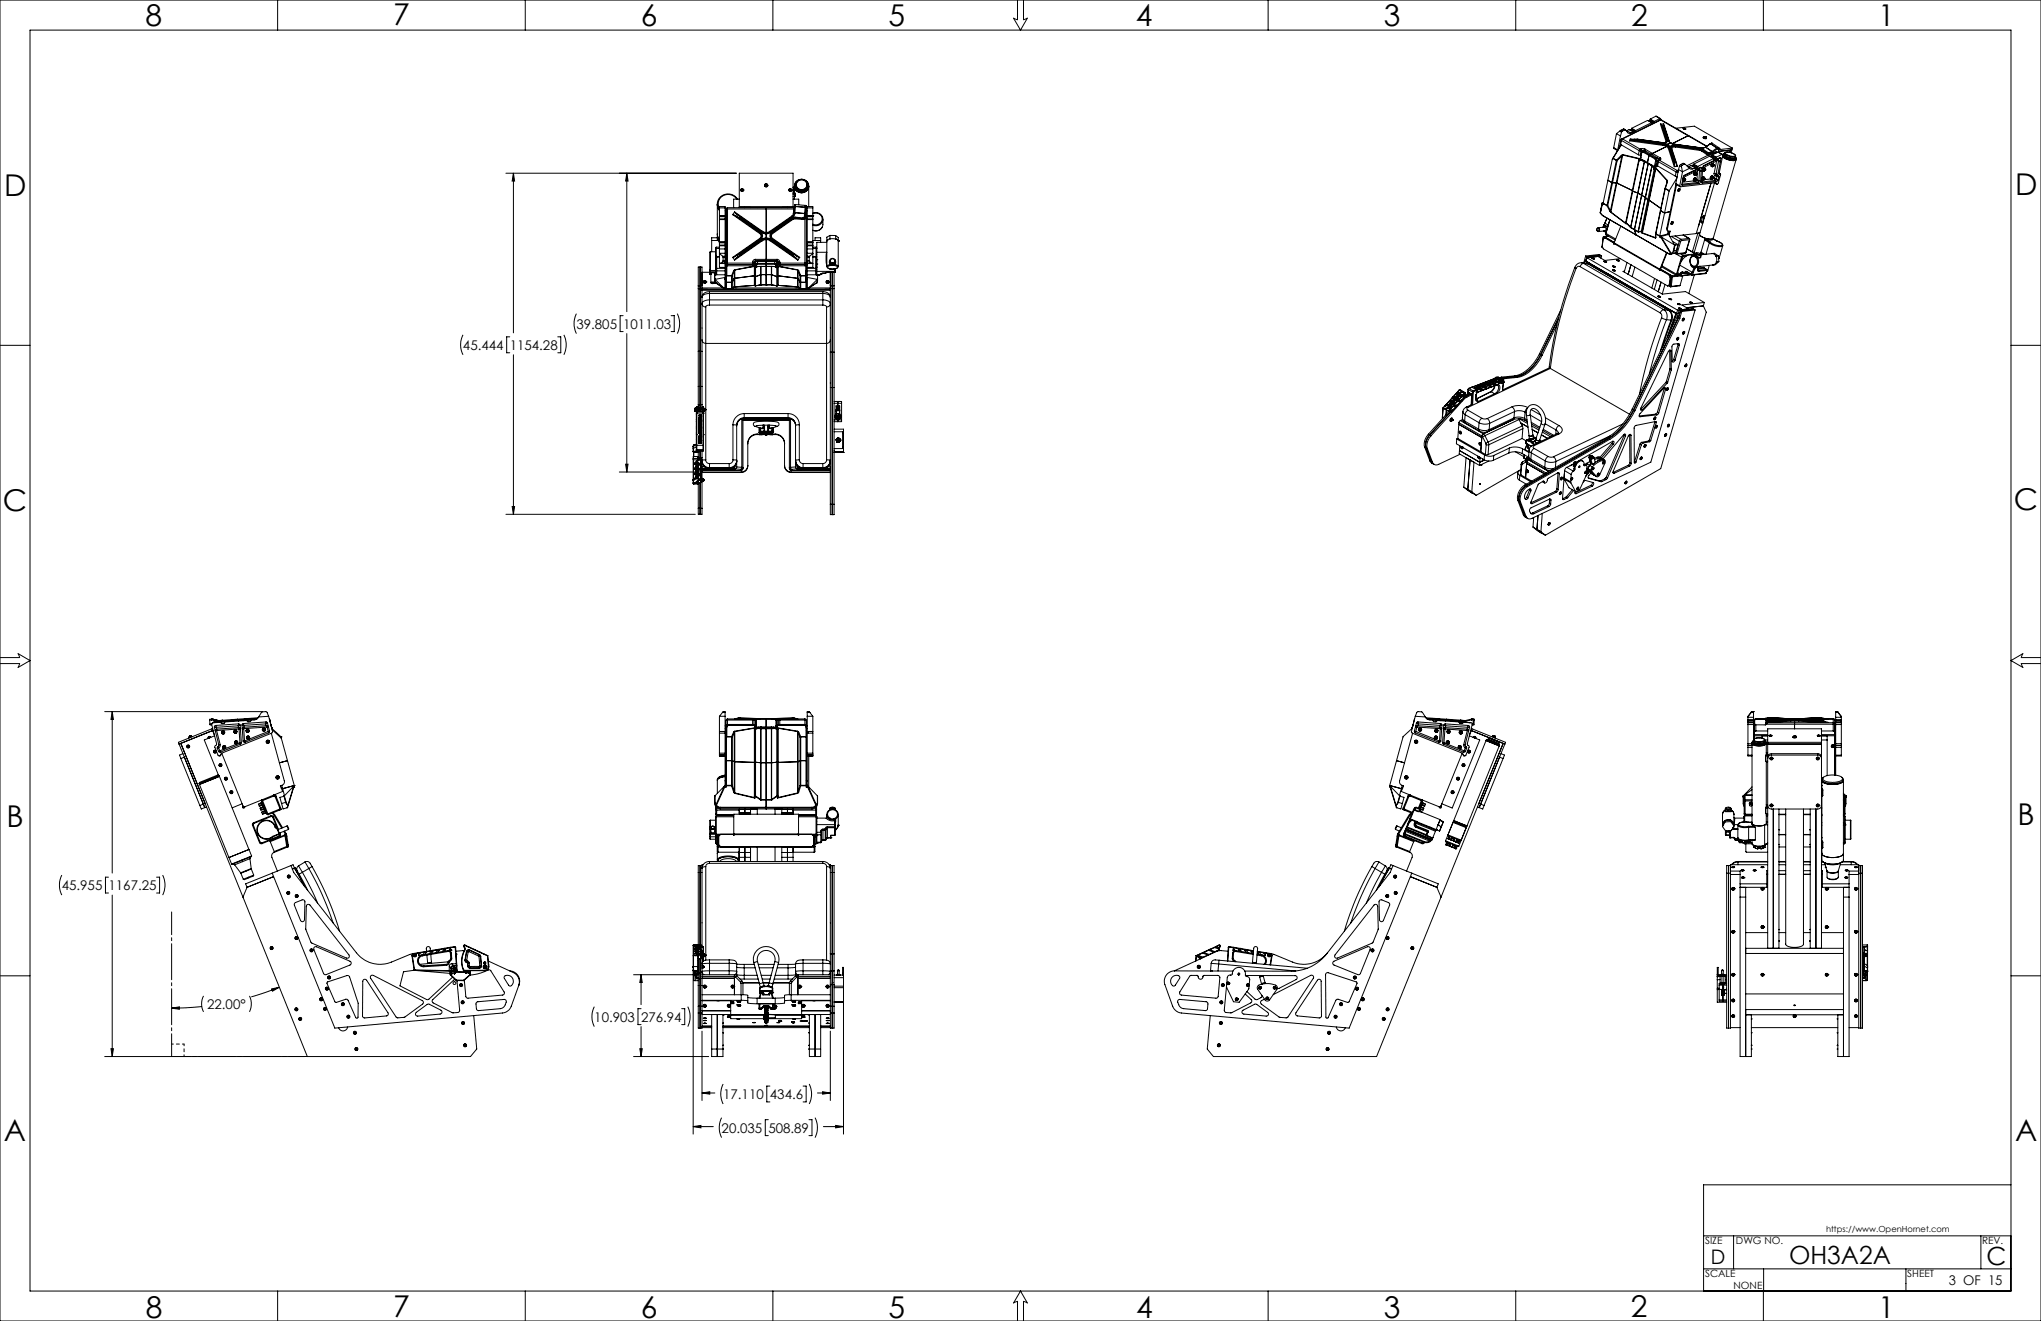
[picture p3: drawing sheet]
<svg xmlns="http://www.w3.org/2000/svg" width="864mm" height="559mm" viewBox="0 0 864 559" stroke-linecap="round" stroke-linejoin="round" font-family="sans-serif">
<defs><g id="words">
<g font-size="12.7">
<text x="61.6" y="10.9">8</text>
<text x="166.4" y="10.6">7</text>
<text x="271.1" y="10.9">6</text>
<text x="375.9" y="10.9">5</text>
<text x="480.7" y="10.9">4</text>
<text x="585.5" y="10.9">3</text>
<text x="690.2" y="11">2</text>
<text x="794.7" y="10.9">1</text>
<text x="1.8" y="83">D</text>
<text x="852.6" y="82.4">D</text>
<text x="852.2" y="215.7">C</text>
<text x="1.1" y="216.3">C</text>
<text x="2.7" y="349.7">B</text>
<text x="853.7" y="349.1">B</text>
<text x="1.6" y="482.7">A</text>
<text x="852.6" y="482.5">A</text>
<text x="61.7" y="557.6">8</text>
<text x="166.4" y="557.2">7</text>
<text x="271.2" y="557.6">6</text>
<text x="376" y="557.6">5</text>
<text x="480.7" y="557.6">4</text>
<text x="585.6" y="557.6">3</text>
<text x="690.1" y="557.2">2</text>
<text x="794.7" y="557.6">1</text>
</g>
<g font-size="10.6">
<text x="757" y="534.8">OH3A2A</text>
<text x="840.6" y="535.3">C</text>
</g>
<text font-size="8.5" x="723.9" y="534.7">D</text>
<g font-size="5.6">
<text x="243.9" y="139">39.805</text>
<text x="263.7" y="139">1011.03</text>
<text x="195.9" y="148">45.444</text>
<text x="215.7" y="148">1154.28</text>
<text x="26.1" y="376.5">45.955</text>
<text x="45.9" y="376.5">1167.25</text>
<text x="87.7" y="426.8">22.00°</text>
<text x="251.5" y="432.2">10.903</text>
<text x="271.2" y="432.2">276.94</text>
<text x="306" y="464.9">17.110</text>
<text x="325.8" y="464.9">434.6</text>
<text x="305.3" y="479.1">20.035</text>
<text x="325.1" y="479.1">508.89</text>
<text x="824.6" y="543.6">3 OF 15</text>
</g>
<g font-size="4.2">
<text x="721.5" y="526.2">SIZE</text>
<text x="734.5" y="526.2">DWG NO.</text>
<text x="838.7" y="526.1">REV.</text>
<text x="721.5" y="540.3">SCALE</text>
<text x="733.5" y="545.3">NONE</text>
<text x="807" y="540.3">SHEET</text>
</g>
<text font-size="3.5" x="772.7" y="521.2">https://www.OpenHornet.com</text>
</g></defs>
<g fill="none" stroke="#000" stroke-width=".42">
<path d="M0 0h863.6v558.8h-863.6zM12.7 12.7h838.2v533.4h-838.2zM117.5 0v12.7M222.2 0v12.7M327 0v12.7M430.5 0v8.4l-1.7-.7 3 5 2.9-5-1.6 .7v-8.4M536.6 0v12.7M641.4 0v12.7M746.1 0v12.7M684 56.6l1.7 .9M684 56.6l-1.2 5.8M685.3 55.5l.8 .5"/>
<path d="M685.3 55.5l-1.3 1.1M685.7 57.5l-1.2 5.9M685.9 59.2l-.2 1.9M685.9 59.2l.2 .2M685.9 55.1l-.6 .4M685.9 55.1l.6 .3M686.1 59.4l7.5 4.3M686.1 59.4l-.4 1.7M686.1 56l-.4 1.5M686.2 58.8l-.3 .4M686.2 58.8h.3M686.5 55.4l-.4 .6"/>
<path d="M686.5 58.8l-.4 .6M686.5 58.8l7.5 4.3M686.9 54.6l.9 .3M686.9 54.6l.6 .3M686.9 54.6l-1 .5M687.5 54.9h.3l1.2 1.4h1M687.5 54.9l-1 .5M688.3 55.3l1.7 1M688.3 55.3l-.1 .1M688.3 55.3l1-.5 1.7 1M689.5 59.6l14.1 1.9M689.8 58.8l3 .1"/>
<path d="M689.8 58.8l-.3 .8M689.8 58.8l.7 .1M690.2 54.9l1.6 .9M690.2 54.9l-.4 .2M690.4 54.5l1.7 1M690.4 54.5l-.2 .4M690.4 54.3l1.7 .9M690.4 54.3v.2M690.8 59.3l-1.3 .3M690.8 59.3l12.9 1.8M691 55.8l.2 .4 .6-.4M691 55.8l-1 .5"/>
<path d="M691.5 59.3l12.2 1.6M691.5 59.3h-.7M692.1 55.5l-.3 .3M692.1 55.2v.3M692.7 58.8l10.8 1.5M692.8 59l-1.3 .3M692.8 59l11 1.5M692.8 58.9v.1M692.8 58.9l10.7 1.5M698 51l-.4 .2M698 51l1.7 1M698.3 50.4l1.6 1"/>
<path d="M698.3 50.6l1.6 1M698.3 50.6l-.3 .4M698.3 50.4v.2M698.8 51.9l-6.7 3.3M698.8 51.9l.2 .4 .7-.3M698.8 51.9l-1.7-1-6.7 3.4M699.9 51.6l-.2 .4M699.9 51.4v.2M700.6 49.2l2 1M700.6 49.2l1.7 1M700.6 49.2l-2.3 1.2M702.3 50.2h.4v.5"/>
<path d="M702.3 50.2l-2.4 1.2M702.4 50.7h.6M702.4 50.7l.3 .1M702.4 50.7l-16.2 8.1M702.6 52.5l.5 .4M702.6 52.5l2.4 7.5M702.7 50.8l-16.2 8M702.7 50.8l11.6 6.6M703 50.7l-.3 .1M703 50.7l11.6 6.7M703.1 52.9l2.2 6.8M703.1 52.9l.1 .2"/>
<path d="M703.2 53.1l.6 .4M703.2 53.1l2.1 6.4M703.8 53.5l1.9 5.8M703.8 53.5h.1M703.9 53.5l2 5.9M704 52.4l-.1 1.1M704 52.4l2.5 7.7M704 52.4l-1.4 .1M704.1 53.2l2.1 6.4M705 60v.1M705.3 59.7l-.3 .3M705.3 59.5l-.3 .6-1.5 .2"/>
<path d="M705.3 59.5v.2M705.7 59.3a1.56 1.56 0 0 1-2.2 1.1M705.7 59.3l-.4 .2M705.9 59.4l1 1.1M705.9 59.4l.3 .2M706.2 59.6l.8 .9M709 54.3l7.9-.9 16.1 9.3M712.1 54.3h.8l.5 .3zM712.2 54.3v.1M712.3 54.4l.5-.1 .4 .3M712.4 54.4h.1M712.5 54.4l.1 .1"/>
<path d="M712.5 54.4h.2M712.5 54.4h.1M712.6 54.5l.1 .1M712.7 54.5v.1M712.7 54.5h.2M712.8 54.4l.1 .1M712.8 54.4h-.1M712.8 54.4l-.2 .1M712.9 54.5l.1 .1M712.9 54.5v.1M713 54.6h.1M713.2 54.6l-.1 .1"/>
<path d="M713.2 54.6v.1M714.3 57.4l-6.7 3.3M714.3 57.4l7.8 4.5M714.6 57.4h-.3M714.6 57.4l7.6 4.4M720.7 58l.5 .6 .7 .1 .1-.3M720.7 58l.9 .5h.4l-.1-.3M720.9 58l1 .3M720.9 58h-.2M720.9 58l.7 .3M720.9 58h.1M720.9 57.9v.1"/>
<path d="M721 57.9l.6 .3M721 57.9h.4M721 57.9h.1M721.3 57.9h.1M721.3 57.8l.1 .1M721.3 57.8h.1M721.4 57.9h.1M721.4 57.9h-.1M721.4 57.9l.5 .3M721.4 57.9v.1M721.5 58h.1M721.5 58v.1"/>
<path d="M721.5 57.9h.1M721.5 57.9l-.1 .1M721.5 57.9v.2M721.6 58l-.1 .1M721.6 58h.1M721.6 57.9l.1 .1M721.6 57.9h.1M721.9 58.2h-.3M721.9 58.2l-.3 .1M721.9 58.2v.1M214.1 73.3h97.4M217.2 73.3v67.5"/>
<path d="M217.2 73.3l.5 3.3h-1zM265.2 73.3l.5 3.3h-1zM265.2 73.3v58.5M323.5 78.4v.2a.68 .68 0 0 0 .8 .5 .68 .68 0 0 0 .6-.7M323.5 78.4h.1M323.7 78.3l.5 .5 .5-.3M324 78.1h.1M324 78.1v.1M324 78.2h.1M324 78.2l.1 .1M324.1 78.4v.1M324.1 78.1h.1"/>
<path d="M324.1 78.3h.1M324.1 78.3v.1M324.1 78.3v.2M324.1 78.2h.1M324.1 78.5h.1M324.1 78.4h.1M324.1 78.1v.4M324.2 78.1h.1M324.2 78.1h-.1M324.2 78.1v.1M324.2 78.4l-.1 .1M324.2 78.4h.1"/>
<path d="M324.2 78.2h.1M324.2 78.3v.1M324.2 78.3h.1M324.2 78h.1M324.2 78v.1M324.2 78.1l.1 .1M324.3 78.3h.1M324.3 78.3v.1M324.3 78.4h.1M324.3 78.2h.1M324.3 78.1v.1M324.3 78.1h.1"/>
<path d="M324.3 78.1v.3M324.3 78.2v.1M324.3 78.2l.1 .1M324.4 78.3v.1M324.7 78.3v.2M324.9 78.4h.1M335.6 79.3h.5M335.6 79.2h.6M336.1 79.3l-.3 1.2 .3 1.2M336.1 79.3l.1 .1M336.2 78.6l.2 3.2M336.2 78.7a3 3 0 0 0 3 2.8 3 3 0 0 0 3-2.8"/>
<path d="M336.8 78.2a2.42 2.42 0 0 0 2.4 2.5 2.42 2.42 0 0 0 2.4-2.5M336.9 77.6a2.45 2.45 0 0 0 2.3 3.2 2.45 2.45 0 0 0 2.3-3.2M337.1 76.7a2.87 2.87 0 0 1 4.2 0 2.87 2.87 0 0 1-.4 4.2 2.87 2.87 0 0 1-4.1-.8 2.56 2.56 0 0 1 .3-3.4zM341.2 77a2.4 2.4 0 0 0-3.7-.5 2.4 2.4 0 0 0 .4 3.8 2.4 2.4 0 0 0 3.6-1.3l.1-.9-.4-1M342.2 78.6v8.8M680.3 76.3l2 1M680.3 76.3l-2 9.7M682.3 77.3l1.6 .1M682.3 77.3l-2 9.7M682.4 67l-2.1 9.3M682.4 67l1.5 .9M682.6 66.9l-.2 .1"/>
<path d="M682.6 66.9l1.4 .8M682.8 62.4l.1 .4 1.5 .9M682.8 62.4l1.7 1M683.9 77.4l6.8 3.2M683.9 77.4l-2.5 11.7M683.9 67.9l.3 .1M683.9 67.9l-3.9 19M684 67.7l.2 .3M684 67.7l-.1 .2M684.2 68l-1.9 9.3M684.5 63.4v.1M685.2 62.1v.3"/>
<path d="M685.2 62.1h.2M685.6 61.8h.1M685.6 61.8l-3.3 5.3M685.7 61.1l-.5 1M685.7 61.8l-3.1 5.1M685.7 61.1l7.5 4.4M685.9 61.2l-.1 .3M686 61.3l-.4 .5M686 65.7l.3 .3M686 65.7l-2 2M686.2 61.4l-.5 .4M686.3 66l-2.1 2"/>
<path d="M686.3 66l-2.4 11.4M686.6 65.6l-.3 .4M686.6 65.6l-5 24.1M686.6 65.6l7 1.6M686.6 65.4l-.6 .3M686.6 65.4v.2M686.6 65.4l7.2 1.7M693.2 65.5l.9 .1M693.3 67.8v.1M693.3 67.8h.2M693.3 67.9l.2 .1M693.3 67.9l-5.4 26.1"/>
<path d="M693.5 67.8v.2M693.5 68l-5.4 26.2M693.6 63.7l.8 .2M693.6 63.7l-.4 1.8M693.6 67.2l-.3 .6M693.8 67.1l-.2 .1M693.8 67.1l-.3 .7M693.9 67.1l.3 .6M694 63.1l.4 .8M694 63.1l-.4 .6M694.1 67l.2 .5M694.1 67.1h.1"/>
<path d="M694.1 67.1h-.2M694.2 66.6l-.1 .5M694.2 67.7l.2 .1M694.2 66.5l-.3 .6M694.2 66.5l.1 .2M694.2 66.6v.1M694.2 66.5v.1M694.2 67.7l-.7 .1M694.2 65.6l.1 .1M694.2 67.1l.1 .2M694.2 66.7v.4M694.3 66.7h-.1"/>
<path d="M694.3 67.5l-.1 .2M694.3 67.5l.1 .1M694.3 63h1.7M694.3 63l.4 .7M694.3 67.3l.1 .2M694.3 67.3v.2M694.3 63l-.3 .1M694.3 65.5h.1M694.3 65.5l-.2 .1M694.4 63.9l-.3 1.7M694.4 67.8h.1M694.4 67.5v.1"/>
<path d="M694.4 67.6v.2M694.4 67.5h.1M694.4 67.6l.2 .1M694.5 67.5l.1 .2M694.5 67.5l.3 .1M694.5 67.8l-1 .2M694.5 67.8l.4 .2M694.6 67.7l-.1 .1M694.6 64.4l.1 .1M694.6 64.4l-.4 2.1M694.6 67.7l.3 .1M694.7 63.7l-.4 1.8"/>
<path d="M694.7 63.7l-.3 .2M694.7 64.5l-.4 2.2M694.8 67.6l.7 .3M694.8 67.6l.1 .2M694.9 67.8l.7 .3M694.9 67.8v.2M694.9 68l.8 .3M695 63.9l-.4 .5M695 63.9h.4M695.1 64.3l-.4 .2M695.1 64.3l2.6 1.5M695.4 63.9l-.3 .4"/>
<path d="M695.4 63.9l2.6 1.5M695.5 63.6l-.8 .1M695.5 67.9l.1 .2M695.5 67.9l1.6 .9M695.5 63.6l.2 .1M695.5 63.6v.1M695.6 68.1h.1M695.6 68.1l1.6 .9M695.7 63.7l.4 .1M695.7 63.7l-.7 .2M695.7 68.3h.2M695.7 68.3l-5.7 27.8"/>
<path d="M695.9 68.3l-5.9 27.9M695.9 68.3l1.5 1M696 63l-.5 .6M696 63l3.2 1.9M696.1 63.8l5.1 2.9M696.1 63.8l-.7 .1M697.1 68.8l.1 .2M697.1 68.8l1.5 .9M697.2 69l1.8 1.1M697.4 69.1v.2M697.4 69.3l-5.8 27.8M697.7 65.8l2.6 1.5"/>
<path d="M697.7 65.8l-.6 3M698 65.4l-.3 .4M698 65.4l2.6 1.5M698.6 69.7l.7 .5M698.6 69.7l.1 .2M698.6 65.3l-.6 .1M698.7 69.9h.1M698.7 69.9l.6 .4M699 70.1l-5.9 27.9M699 70.1v.1M699 70.2h.1M699 70.2l.4 .4"/>
<path d="M699 70.2l-5.8 27.8M699.2 64.9l-.4 .5M699.2 64.9l3.3 1.9M699.3 70.3h.1M699.3 70.2v.1M699.3 70.3l.2 .2M699.3 70.2l.3 .2M699.4 70.4v.2M699.4 70.4h.1M699.4 70.6l.2 .1M699.5 70.5l.1 .2M699.5 70.5l.2 .1"/>
<path d="M699.6 70.4l-.1 .1M699.6 70.4l.1 .1M699.6 70.7l.1 .1M699.6 70.7l.3 1M699.7 70.5h.1M699.7 70.8l.1 .2M699.7 70.5v.1M699.7 70.6v.2M699.7 70.6l.1 .1M699.8 70.5v.2M699.8 70.7v.3M699.8 71l.3 .6"/>
<path d="M699.9 71.7l.4 .1M699.9 71.7l-5.4 26.1M699.9 70.4l-.1 .1M699.9 70.4l.3 .2M700.1 71.6l.2 .2M700.1 71.6l-.2 .1M700.1 70v.1M700.1 70l.4 .1M700.1 70.1l.4 .1M700.1 70.1l-.2 .3M700.2 70.6l.3 .3M700.2 70.6l-.4 .1"/>
<path d="M700.3 67.3l.2 .6M700.3 71.8l-5.4 26.2M700.5 70.9l-.7 .1M700.5 70.2l-.3 .4M700.5 71l.1 .2M700.5 67.9h.5M700.5 70.1v.1M700.5 71l5 5.3M700.5 71l-.4 .6M700.5 71.6l-5.5 26.6M700.5 67.9l-.4 2.1M700.5 70.1h.1"/>
<path d="M700.5 71.6l-.2 .2M700.6 71.2l-.1 .4M700.6 66.9l-.3 .4M700.6 66.9l.4 1M700.6 70.1l.4 .2M700.6 70.1l-.1 .1M700.6 71.2l4.8 5.2M701 70.3l-.5 .6M701 69.5l.3 .2M701 69.5l-.4 .6M701 67.9l-.5 2.2M701.2 70l.2 .2"/>
<path d="M701.2 70l-.2 .3M701.2 66.7l.4 1.1M701.2 66.7l-.6 .2M701.4 69.1l-.4 .4M701.4 70.2l7.5 4.3M701.5 67.1l.5 .3M701.6 68.2l.1 .2M701.6 68.2l-.4 1.8M701.6 67.8l-.6 .1M701.6 67.8v.4M701.7 68.4l7.5 4.3M701.7 68.4l-.3 1.8"/>
<path d="M701.9 67.8l-.3 .4M701.9 67.8h.3M702 67.4l.1 .3M702 67.4l-.1 .4M702.1 67.7h.3M702.1 67.7l-.2 .1M702.2 67.8l-.5 .6M702.2 67.8l7.5 4.3M702.4 67.7l-.2 .1M702.5 66.8a.47 .47 0 0 1 .3 .5 .47 .47 0 0 1-.4 .4M702.5 66.8l-.5 .6M703.5 60.3v.1"/>
<path d="M703.6 61.5l1.5 .5M703.7 61.1l-.1 .4M703.7 60.9l1.7 .6M703.7 61.1l1.7 .5M703.7 60.9v.2M703.8 60.5l1.8 .6M703.8 60.5l-.1 .4M704.5 79.7h.1M704.5 79.7h.2M704.5 79.7l.1 .1M704.5 79.7l-4 19M704.6 79.8l1.6 1"/>
<path d="M704.6 79.8l-3.9 19M704.7 79.7l-.1 .1M704.7 79.7l1.6 .9M705.1 62l.8 .8M705.1 62l-5.9 2.9M705.4 61.6l-.3 .4M705.4 61.5l.9 .9M705.4 61.6l.9 .9M705.4 77l-.9 2.7M705.4 61.5v.1M705.4 76.4v.4M705.4 76.9v.1"/>
<path d="M705.4 76.4l-.3 1.4M705.5 76.3v.7M705.5 76.3l-.1 .1M705.5 77h-.1M705.5 77l-.8 2.7M705.6 61.1l-.2 .4M705.6 61.1l1 1M705.9 62.8l2.5 7.7M706.3 62.5l-.4 .3M706.3 62.5l2.2 7M706.3 62.4l2.1 6.6M706.3 62.4v.1"/>
<path d="M706.6 62.1l-.3 .3M706.6 62.1l1.9 6M706.8 62.3l.3 .2M706.8 62.3l1.9 5.8M706.9 60.5h.1M706.9 60.5l1.8 .6M706.9 60.5l-1.3 .6M707 60.5l1.7 .5M707.1 62.4v.1M707.1 62.5l2 6.2M707.2 62.9h.2M707.4 62.9l2.4 7.5"/>
<path d="M708.4 69l.1 .5M708.5 69.5l-.1 1M708.5 68.1l-.1 .9M708.5 68.1h.2M708.7 68.1l1.1 2.3M708.7 61.1l11.1 1.5M708.7 61v.1M708.7 61l11.2 1.5M708.9 74.5l.7 .1M708.9 62.2l-1.2 .1-.3 .6M708.9 62.2l10.3 1.4M708.9 61.8v.4"/>
<path d="M708.9 61.6l-1.3 .2-.5 .6M708.9 61.8h-1.1l-.7 .6M708.9 61.6l10.4 1.4M708.9 61.8l10.3 1.3M708.9 61.6v.2M709 61.2h-1.2a.99 .99 0 0 0-1 1.1M709 61.2l-.1 .4M709 61.2l10.3 1.4M709.1 77.6l.1 .4M709.1 77.6l1.6 1M709.1 78l-3.8 18.5M709.2 78l1.6 1"/>
<path d="M709.2 72.7l.8 .2M709.2 72.7l-.3 1.8M709.3 75.7l-3 4.9M709.4 78.1l-3.8 18.6M709.4 75.7h-.1M709.6 74.6l-.3 1.1M709.7 72.1l-.5 .6M709.7 72.1l.3 .6M709.8 70.4l-1.4 .1M710.2 71.9l-.5 .2M710.2 71.7l1.7 1M710.2 71.7l-1.1 5.9"/>
<path d="M710.3 79.9a.46 .46 0 0 1 .7 0 .46 .46 0 0 1-.2 .7 .46 .46 0 0 1-.8 .3 .46 .46 0 0 1 .2-.8zM710.3 80h.1M710.4 80h-.2M710.4 80l-.1 .1M710.5 79.8v.5l-.5 .3M710.7 79.7l-.1 .6-.6 .5 .5-.4zM710.7 70.1l.8 .5M710.7 70.1l-.5 1.6M711.1 69.6l-.4 .5M711.1 69.6l.6 .3M711.5 70.6l.4 2.1M711.7 78l.2 .4"/>
<path d="M711.7 78.2l.2 .2M711.7 69.9l-.2 .7M711.9 72.7l-1.2 5.9M712 76.2v.1M712 76.2l-.3 1.8M712 76.5h.2M712 76.2l.2 .1M712 76.3l.4 .3M712.1 69.1l.9 .4M712.1 69.1l.5 .4M712.1 69.1l-1 .5M712.2 76.3l.1 .2"/>
<path d="M712.2 75.3h.5M712.2 75.6l-.1 .2M712.2 75.6l.2 .1M712.3 76.5h.3M712.3 76v.5M712.3 76l-.1 .3M712.3 76.5l.1 .1M712.4 75.7l-.1 .3M712.4 76.1l.1 .2M712.5 76.2v.1M712.5 76.1v.1M712.5 76.3h.2"/>
<path d="M712.5 76.3h.1M712.6 75.4l-.4 .2M712.6 75.4l.2 .1M712.6 69.5l2.3 1.7M712.6 75.6l-.3 .4M712.6 75.6h.4M712.6 75.6l-.2 .1M712.6 75.8h.1M712.6 76.5l-.2 .1M712.6 69.5l-.9 .4M712.7 75.3l-.6 .2M712.7 75.3l.1 .2"/>
<path d="M712.8 76.3h.1M712.8 75.9l-.3 .4M712.8 75.9l-.3 .3M712.8 75.5l-.2 .1M712.8 75.8v.1M712.8 75.5l.2 .1M712.9 76h.1M712.9 76.1h.1M712.9 76l-.3 .2 .2 .1M712.9 76v.1M713 76.1l-.4 .4M713 75.6v.5"/>
<path d="M714.6 70.4l-.4 .2M714.6 70.4l1.7 1M714.6 70.4l.9-.4 1.7 .9M714.9 71.2l.6 .4 .8-.2M714.9 71.2l-3 1.5M716.4 70l1.7 1M716.4 70l-.4 .2M716.7 69.4l1.7 1M716.7 69.7l1.6 .9M716.7 69.7l-.3 .3M716.7 69.4v.3M716.7 69.6l-1 .5"/>
<path d="M716.7 76.2l.4 .5M716.7 76.2l.2 .1M716.8 73.7l.3 .3M716.8 73.7l.3 .2M716.9 75.6l-.2 .6M716.9 76.3l.2 .2M716.9 75.6l.2 .1M717.1 76.5l.3 .1M717.1 76.1v.4M717.1 73.2l-.3 .5M717.1 73.9l.1 .1M717.1 76.1l-.2 .2"/>
<path d="M717.1 76.5v.2M717.1 73.2l.2 .1M717.1 74l.2 .2M717.1 75.7v.4M717.2 76.1v.2M717.2 76.2l.1 .1M717.2 74l.3 .1M717.2 73.6v.4M717.2 76.3h.1M717.2 73.6l-.1 .3M717.2 74l.1 .2M717.2 76.1v.1"/>
<path d="M717.2 70.9l-.9 .5M717.2 70.9l.2 .4 .7-.3M717.3 73.3l-.1 .3M717.3 76.3h.1M717.3 73.7l.1 .1M717.3 73.7l.1 .2M717.4 73.8v.1M717.4 75.6l-.3 .5M717.4 75.6l.3 .1M717.4 75.6l-.3 .1M717.4 75.9h.1M717.4 76.6l-.3 .1"/>
<path d="M717.4 73.6l-.1 .1M717.4 73.9h.2M717.4 73.9h.1M717.4 75.3l-.7 .6-.1 .5 .4 .2M717.4 75.3l.2 .2M717.4 75.3l-.7 .2-.2 .7 .2 .3-4.9 .6M717.5 76l-.1 .3zM717.5 73.4h.1M717.5 74.1l-.2 .1M717.5 76.3h.1M717.5 75.9l-.2 .4M717.5 75.9h.1"/>
<path d="M717.5 75.9l-.3 .3M717.5 76.4l-.1 .2M717.5 73.2l-.3 .4M717.5 73.2h.4M717.5 73.2l-.2 .1M717.6 73.6h.2l-.1 .3zM717.6 76l.1 .1M717.6 75.5l-.7 .1M717.6 75.5l-.2 .1M717.6 72.9l-.4-.1-.5 .4-.1 .5 .3 .4M717.6 72.8l-.7 .5-.2 .5 .4 .3M717.6 72.8l.1 .2"/>
<path d="M717.6 76h.1M717.6 75.5l.1 .2M717.7 73.9h.1M717.7 76.1h.1M717.7 76l-.4 .1 .2 .2M717.7 73.4l-.3 .5M717.7 73.4h.1M717.7 73.4l-.4 .3M717.7 73.5l.1 .1M717.7 76.1l-.3 .5M717.7 75.7v.4M717.7 76.1l-.2 .3"/>
<path d="M717.7 73l-.6 .2M717.7 73l-.2 .2M717.7 73l.2 .2M717.8 73.6h.1M717.8 73.6l-.3-.1 .2 .4M717.9 73.7l-.4 .4M717.9 73.2v.5M718 76.4l.3 .8M718 76.4h.9M718 76.4h-.5M718.3 72.1l-.3 4.3M718.3 77.2l.7 .4"/>
<path d="M718.3 77.2l-6.6 .7M718.3 70.6l-.2 .4M718.4 70.4l-.1 .2M718.6 71.9l.5 .1M718.7 71.9h.5l.6 .5M718.7 71.9l-6.5 3.2M718.7 71.2l-6.2 3.1M718.7 71.2v.7M718.8 71.2h-.1M718.9 76.4l-.6 .8M718.9 76.4l.7 .4M719 77.6l-7.1 .8"/>
<path d="M719.1 71.8v.2M719.1 72l.7 .4M719.1 72l-.2 4.4M719.2 63.6l.7 .3M719.2 63.1v.5M719.2 63.1l1 .4M719.3 63l.9 .4M719.3 63l-.1 .1M719.3 62.6l1.2 .4M719.3 62.6v.4M719.6 76.8l-.6 .8M719.8 72.4l-.2 4.4"/>
<path d="M719.9 71.1l-.3-.3-7 3.4-.6 2M719.9 71.1l-1.2 .1M719.9 62.5l-.1 .1M719.9 71.1l-.1 1.3M719.9 63.9l2.2 1.4M720.1 76h.1M720.1 77.3l.2 .1M720.2 76l-.1 .1M720.2 63.5l-.3 .4M720.2 63.4l2.2 1.4M720.2 63.5l2.2 1.5M720.2 63.4v.1"/>
<path d="M720.2 75.8l.3 .3M720.2 75.8l.2 .1M720.4 72.1l-.3 5 .2 .3M720.4 72.2h.1M720.4 75.9l.2 .2M720.5 63l-.3 .4M720.5 75.2l-.3 .6M720.5 71.9l.2 .3M720.5 63l2.1 1.5M720.5 75.2l.2 .1M720.5 76.1l.2 .1M720.5 71.9l.2 .1"/>
<path d="M720.6 76.1h.3M720.6 76.1l.1 .1M720.6 75.6v.5M720.6 75.6l-.2 .3M720.7 75.3l-.1 .3M720.7 71.4l-.2 .5M720.7 72l.1 .2M720.7 71.4l.2 .1M720.7 72.2l.2 .2M720.7 75.7l.2 .2M720.8 75.8v.1M720.8 75.7v.1"/>
<path d="M720.8 75.6v.2M720.8 72.2l.3 .1M720.8 71.8v.4M720.8 75.9h.1M720.8 71.8l-.1 .2M720.8 72.2l.1 .2M720.9 75.9l.1 .1M720.9 71.5l-.1 .3M720.9 75.2l-.3 .4M720.9 75.2l.4 .1M720.9 75.2l-.2 .1M720.9 75.5h.1"/>
<path d="M720.9 76.1l-.2 .1M721 71.9l.1 .2M721 74.9l-.8 .8 .3 .4M721 74.9l.1 .2M721 71.8v.1M721 74.9l-.3-.1-.5 .4M721 75.6v.3zM721 75.9h.1M721.1 72.1h.1M721.1 71l-.7 .3M721.1 71h.1M721.1 75.5l-.2 .4"/>
<path d="M721.1 75.5h.1M721.1 75.5l-.3 .4M721.1 75.5l-.3 .1M721.1 76l-.2 .1M721.1 75.6h.1M721.1 75.1l-.6 .1M721.1 75.1l-.2 .1M721.1 71.6h.1M721.1 72.3l-.2 .1M721.1 75.1l.2 .2M721.2 71.4l-.4 .4M721.2 71.4h.3"/>
<path d="M721.2 71.4l-.3 .1M721.2 75.6h.1M721.2 75.6h-.2v.3M721.2 75.6v.1M721.2 71.6h.1M721.2 71l-.8 .6v.5l.3 .2M721.2 71l.2 .2M721.3 71.8l-.1 .3zM721.3 75.7l-.4 .4M721.3 75.7l-.2 .3M721.3 72.1h.1M721.3 62.4l-1.4 .1"/>
<path d="M721.3 75.3v.4M721.3 62.4h.1M721.3 71.6l-.2 .5M721.3 71.6h.1M721.3 71.6l-.3 .3M721.4 71.7v.1M721.4 71.2l-.7 .2M721.4 71.2l-.2 .2M721.4 71.7h.1M721.4 71.2l.1 .2M721.4 62.4l-1.6 .2M721.4 71.8h.1"/>
<path d="M721.4 71.8l-.3 .1 .2 .2M721.5 71.9l-.4 .4M721.5 71.4v.5M721.6 62.3h.1M721.6 62.3l-.3 .1M721.6 62.2v.1M721.6 62.2l.2 .1M721.7 62.3l-.3 .1M721.7 62.3l2.7 1.8M721.7 62.3h.1M722.1 65.3l.8 .3M722.4 64.8l1.1 .1"/>
<path d="M722.4 65l-.3 .3M722.4 65l.5 .2M722.4 64.8v.2M722.6 64.5h.7M722.6 64.5l-.2 .3M722.9 65.6l-9.2 4.5M722.9 65.2v.4M722.9 65.2h.6M723.3 64.5l.2 .4M723.5 65.2l.1 .3M723.5 64.9v.3M723.6 65.5l-.7 .1"/>
<path d="M723.6 60.8h.2M723.6 60.8l-2 1.4M723.7 60.7l-.1 .1M723.7 60.7l.1 .1M723.8 60.8l2.7 1.8M723.8 60.8l-2 1.5M723.8 60.8h.1M723.8 75.4l.2 .3M723.8 75.4l.2 .1M724 75.5l.2 .2M724 75.7l.3 .1M724.1 74.8l-.3 .6"/>
<path d="M724.1 74.8l.2 .1M724.1 70.1l.3 .3M724.1 70.1l.3 .1M724.2 75.7h.3M724.2 75.2v.5M724.2 75.2l-.2 .3M724.2 75.7l.1 .1M724.3 66.1l1.6 1M724.3 66.1l-.5 .3M724.3 74.9l-.1 .3M724.3 75.3l.1 .2M724.4 75.5h.1"/>
<path d="M724.4 64.1l.2 .4M724.4 64.1h.1M724.4 69.5l-.3 .6M724.4 70.2l.1 .2M724.4 75.4v.1M724.4 64.1l-1.1 .4M724.4 69.5l.2 .1M724.4 70.4l.2 .2M724.4 75.3v.1M724.4 60.5l-.7 .2M724.4 60.5l-.6 .3M724.4 60.5l2.6 1.8"/>
<path d="M724.4 75.5h.2M724.4 64.1l.3 .3M724.5 70.4h.3M724.5 70v.4M724.5 65.5l1.7 1M724.5 65.8l1.7 .9M724.5 65.8l-.2 .3M724.5 65.5v.3M724.5 70l-.1 .2M724.5 70.4l.1 .2M724.5 65.7l-1 .5M724.5 74.8l-.3 .4"/>
<path d="M724.5 74.8l.4 .1M724.5 74.8l-.2 .1M724.5 75.7l-.2 .1M724.6 69.6l-.1 .4M724.6 74.5l-.8 .6v.6h.3M724.6 74.5l.1 .2M724.6 64.5l-1.1 .4M724.6 75l-.1 .1M724.6 74.5l-.4-.1-.5 .5-.1 .6 .3 .2-2.9 .3M724.6 70.1l.1 .1M724.6 75.5h.1M724.7 70.2h.1"/>
<path d="M724.7 70l-.1 .1M724.7 75.1l-.3 .4M724.7 75.1h.1M724.7 64.4l-.1 .1M724.7 75.1l-.3 .3M724.7 74.7l-.6 .1M724.7 74.7l-.2 .1M724.7 75.6l-.2 .1M724.7 74.7l.2 .2M724.7 70.2l.2 .1M724.7 75.2h.1M724.8 75.3h.1"/>
<path d="M724.8 75.2l-.2 .3M724.8 75.2v.1M724.8 69.8h.1M724.8 70.4l-.2 .2M724.9 69.6l-.4 .4M724.9 69.6h.3M724.9 69.6h-.3M724.9 75.3l-.4 .4M724.9 74.9v.4M724.9 75.3l-.2 .3M724.9 69.3l-.4-.2-.5 .5-.1 .6 .3 .2M725 70.2h.1"/>
<path d="M725 69.8l-.3 .4M725 69.8l-.4 .3M725 69.8h.1M725 69.9l.1 .1M725 69.4l-.6 .1M725 69.4l-.1 .2M725 69.4a.61 .61 0 0 0-.8 .2 .61 .61 0 0 0 .2 .8M725 69.9h.1M725 69.4l.2 .2M725.1 67.1l-6.7 3.3M725.1 67.1l.2 .4 .6-.4M725.1 67.1l-1.7-1-6.7 3.3"/>
<path d="M725.1 70h.1M725.1 70h-.3l.2 .2M725.2 70l-.4 .4M725.2 69.6v.4M725.3 73.4v.5l.5 .4M725.3 73.4l.8 .2M725.4 75.5l.3 .8M725.4 75.5l.8 .2M725.4 77.4l.9 .5M725.4 75.5l-.8 .1M725.5 77.4l-8.7 29.6M725.7 76.3l.7 .4"/>
<path d="M725.7 76.3l-5.6 .7M725.7 77.3l.5 .3M725.8 74.3l.8 .2M725.8 74.3l-.4 1.2M726.1 64.2l-2.6 1M726.1 64.2l.1 .3M726.1 73.6l.1 .3M726.1 64.2l.4 .3M726.1 73.6l.7 .3M726.2 64.5l-2.6 1M726.2 64.5v.2M726.2 64.5l.2 .1"/>
<path d="M726.2 66.7l-.3 .4M726.2 77.6l.3 .3M726.2 77.6l-.3-.3-14.9 1.7-.3-.4M726.2 75.7l-.5 .6M726.2 66.5v.2M726.2 75.7l.7 .4M726.2 73.9l-.4 .4M726.2 73.9l.7 .5M726.3 68.1l-1 5.3M726.4 76.7l-6.1 .7M726.4 62.6l.3 .4M726.4 62.6l-2 1.5"/>
<path d="M726.5 62.6h-.1M726.5 62.6l.2 .4M726.5 77.9h.1M726.6 74.2v.3M726.6 74.5l.7 .4M726.6 74.5l-.4 1.2M726.6 67.9l.6 .2M726.7 63l-2 1.4M726.8 73.9l.5 1M726.9 67.8h.4l.6 .7-.7-.4M726.9 67.8l-6.5 3.2M726.9 76.1l-.5 .6"/>
<path d="M726.9 64.3h.2M726.9 64.3l1.7 1M726.9 64.3l-2.4 1.2M727 67.1l-6.3 3.1M727 67.1l-.1 .7M727 62.3l.2 .5M727 62.3l-.5 .3M727 67.1h.1M727.1 67.8l.1 .3M727.1 64.3l1.7 1M727.2 62.5l.5 .4-.5 .1M727.2 68.1l-1.1 5.5"/>
<path d="M727.2 62.7h.1M727.2 62.7l.4 .3M727.2 62.8l-.5 .2M727.2 62.8l-.1 1.5M727.3 62.7v.1M727.3 62.8v.1M727.3 62.8h.1M727.3 74.9l-.4 1.2M727.3 62.9h.1M727.4 62.8l-.1 .1M727.4 62.9h.1M727.5 73.5l.2 .1"/>
<path d="M727.6 63h.1M727.6 62.9v.1M727.8 73.6l.2 .4-.9 3.4-.6 .5M727.8 73.6l-.3-.2 .4 .2M727.8 73.6h-.1M728.2 67.1l-.4-.4-6.9 3.4-.5 .6v1.4M728.2 67.1h-1.2M728.2 67.1l-1.4 6.8M728.6 65.3h.3v.4l-1.4 7.5 .2 .4M728.6 65.3l-2.4 1.2M728.8 66.1a5.7 5.7 0 0 0 5.8 1.4M728.9 65.9a5.6 5.6 0 0 0 5.8 1.4"/>
<path d="M729.3 65.2l-.4 .3M729.4 65.2a.61 .61 0 0 0-.4 .7 .61 .61 0 0 0 .7 .4 5.4 5.4 0 0 0 4.9 .8l-.3-.6 .4 .8M729.6 65.2l-.1 .1a4.3 4.3 0 0 0 4.8 1.5v-.3M729.6 65.2a4.1 4.1 0 0 0 4.6 1.4M729.7 65.1l-.3 .1M729.7 65.1l-.1 .1M729.8 64.7a3.6 3.6 0 0 1 4.6 1.4M729.8 64.7a4.1 4.1 0 0 0 4.6 1.4M729.8 64.7l-.2 .5M730 64.6a3.8 3.8 0 0 1 4.2 1.3 3.8 3.8 0 0 1-4.2-1.3zM732.3 63.5l-.3 1M732.8 63.4l-.5 .1"/>
<path d="M732.8 63.4l-.4 1.2M732.8 63.4l-5.7 .6 5.2-.5M733 62.7l-5.8 .6M733 62.7l-.2 .7M734.2 66.6h.1M734.4 66.1l-.2 .5M734.6 67.5l-9.7 33.3M734.7 67.3l-.1 .2M303.5 98.9l.2 1.3 .7 1.3M303.5 86.3v14.1l.9 2.2M303.5 86.4l.2 1.3 .7 1.3M304.4 91.3h.1"/>
<path d="M304.4 87.9v-.5h2.4v.5M304.4 87.9v17.4M304.4 92.9h2.4M304.4 91.3h2.4M304.4 87.9h2.4M304.4 92.6h2.4M304.4 91.7h2.4M306.8 91.3h.1M306.8 87.9v17.4M306.8 89.2h.4M307.2 90.1h.1M307.2 89.9h.1"/>
<path d="M307.2 88.4v33.9M307.8 87.8l-.6 .6M307.8 88.4h-.6M307.8 87.8v.6M307.8 88.4v22.9M307.8 87.8h28.2M307.8 88.4h28M310 90.8l1.3 .4M310 90.8l11.5 8M310.8 89.6l2.3 2.3M310.8 89.6l11.7 8.2M310.8 89.6l-.8 1.2"/>
<path d="M311.3 91.2l10.4 7.3M311.3 91.2l.4 .4M311.7 84.2a4.1 4.1 0 0 0-5.4-1.6 4.1 4.1 0 0 0-1.9 5.4M311.7 91.6l1.3 .4M311.7 91.6l10 6.9M312.1 84.2a4.5 4.5 0 0 0-6.2-1.6 4.5 4.5 0 0 0-1.5 6.2M312.3 91l10.1 7M312.8 87.8v-14.5h22.8v14.5M312.8 84.2h-2.4v3.6M312.8 87.7h22.8M312.8 87.5h22.8M313 92l8.8 6.2"/>
<path d="M313.1 91.9l-.1 .1M313.1 91.9l9.1 6.4M313.5 80.4h.1M313.5 80.4a.51 .51 0 0 0 .5 .5 .51 .51 0 0 0 .5-.5M313.7 80.5l.1 .1M313.7 80.5h.1M313.8 80.5v.1M313.8 80.6h.2M313.8 80.4l-.1 .1M313.8 80.4v.1M313.8 80.5h.1M313.8 80.3v.1"/>
<path d="M313.8 80.3v.2M313.9 80.1l-.1 .2M313.9 80.1v.1M313.9 80.1v.2M313.9 80.3h-.1M313.9 80.2l.2 .1M313.9 80.2l.1 .1M313.9 80.3h.1M314 80.6h.2M314.1 80.6h.1M314.1 80.3l.1 .1M314.1 80.5l.1 .1"/>
<path d="M314.1 80.5v.1M314.1 80.3h-.1M314.2 80.4l-.1 .1M314.2 80.6h-.1M314.5 80.4h.1M315.2 87.7v.1M317.6 87.7v.1M320.4 87.7v.1M321.5 98.8a1.25 1.25 0 0 1 0 2.1M321.7 98.5a1.6 1.6 0 0 1 0 2.6M321.7 98.5l.6 1.3M321.7 98.5l-.2 .3"/>
<path d="M321.7 98.5h.1M321.8 98.2a1.92 1.92 0 0 1 0 3.2M321.8 98.2l-.1 .3M322.2 98.3l2 .6M322.4 98h.1M322.4 98l1.8 .6M322.4 98l-.2 .3M322.5 97.8l1.7 .5M322.5 97.8l-.1 .2M324.2 98.6v.3M324.2 98.3v.3M324.2 87.8v10.5"/>
<path d="M324.2 98.9v1.7M325.8 97.8l-1.6 .5M325.8 97.8l.2 .2M326 98l-1.8 .6M326 98h.1M326 98l.2 .3M326.2 98.3l-2 .6M326.6 98.2a1.92 1.92 0 0 0 0 3.2M326.6 98.2l.1 .3M326.7 98.5a1.6 1.6 0 0 0 0 2.6M326.7 98.5l-.6 1.3M326.7 98.5l.2 .3"/>
<path d="M326.7 98.5h.1M326.9 98.8a1.25 1.25 0 0 0 0 2.1M327.9 87.7v.1M330.8 87.7v.1M333.2 87.7v.1M333.9 80.4h.1M333.9 80.4a.51 .51 0 0 0 .5 .5 .51 .51 0 0 0 .5-.5M334.1 80.5l.1 .1M334.1 80.5h.1M334.2 80.5v.1M334.2 80.6h.2M334.2 80.4l-.1 .1"/>
<path d="M334.2 80.4v.1M334.2 80.5h.1M334.2 80.3v.1M334.2 80.3v.2M334.3 80.1l-.1 .2M334.3 80.1v.1M334.3 80.1v.2M334.3 80.3h-.1M334.3 80.2l.2 .1M334.3 80.2l.1 .1M334.3 80.3h.1M334.4 80.6h.2"/>
<path d="M334.5 80.6h.1M334.5 80.3l.1 .1M334.5 80.5l.1 .1M334.5 80.5v.1M334.5 80.3h-.1M334.6 80.4l-.1 .1M334.6 80.6h-.1M334.9 80.4h.1M335.1 91.3l.2 .3M335.1 91.3l-9.3 6.5M335.2 92.2l.2 .3M335.2 92.2l-8.6 6"/>
<path d="M335.3 91.5l.2 .3M335.3 91.5l-9.3 6.5M335.4 92.5h.1M335.4 92.5l.1 .3M335.4 92.5l-8.7 6M335.5 91.8l-9.3 6.5M335.5 92.8l-8.6 6M335.6 84.2h2.4v2.4M335.6 81.7h.5M335.6 82.1h.8M335.6 83.1h.8M335.7 90.4l-.6 .9"/>
<path d="M335.7 90.4h.3M335.8 88.4h.4M335.8 88.4l-.1 2M335.9 87.9l-.1 .5M336 90.4l-.7 1.1M336 90.4h.3M336 89.8l.3 .1M336 90h.3M336 89.8v.2M336 90v.4M336.1 81.7l.3 .1M336.1 81.7l.3 .4"/>
<path d="M336.2 80.9h.1M336.2 83.1v1.1M336.2 87.6l-.3 .3M336.2 87.3l.3 .1M336.2 87.3h.3M336.2 87.3l-.2 2.5M336.3 90.4l-.8 1.4M336.3 89.9v.1M336.3 90l4.1 .4M336.3 89.9l4.1 .4M336.4 92.6l-.9 .2M336.4 82.1v1"/>
<path d="M336.4 92.6l3.4 .3M336.4 91.9l-1.2 .3M336.4 91.9v.3M336.4 92.2l-1 .3M336.4 92.2h.1M336.4 92.2v.4M336.4 91.9l3.4 .3M336.4 92.2l3.4 .3M336.4 81.8v1.3M336.4 81.8v.3M336.5 87.3v.1M336.5 87.4l-.2 3"/>
<path d="M336.5 87.4l4.2 .3M336.5 87.3l4.2 .3M336.6 86.5h-.3l-.1 .8M336.6 86.5l-.1 .8M336.6 86.5l4.1 .4M339.8 92.5v.4M339.8 92.5h.1M339.8 92.2v.3M340.3 91.8l-.5 .4M340.3 91.8h.3M340.4 92.3l-.6 .2M340.4 92.3l.2 .3"/>
<path d="M340.4 90.4h.3M340.4 90.3v.1M340.4 90.4l-.1 1.4M340.6 92.6l-.8 .3M340.6 92.6v18.7M340.6 91.8h.1M340.6 91.8l-.2 .5-.6 .2M340.6 91.8l-.2 .5M340.6 91.8l.2 .1M340.7 87.6v.1M340.7 87.6l.3 .1M340.7 87.7l-.3 2.6"/>
<path d="M340.7 86.9l.4 .1M340.7 86.9v.7M340.7 90.4l-.1 1.4M340.8 90.2l-.4 .1M340.8 90.2l-.1 .2M340.8 91.9l-.2 .7M340.9 88.4l-.3 3.4M340.9 88.4h.1M341 87.9l.1 .2M341 87.7h-.3M341 87.9h.1M341 87.9l-.1 .5"/>
<path d="M341 87.7l-.2 2.5M341 88.1l.2 .3M341 88.4l-.2 3.5M341 88.4h.2M341 88.1v.3M341.1 87l-.1 .7M341.1 87l-.1 .9M341.2 88.4v23.4M341.2 89.2h.4M341.6 91.3h.1M341.6 87.9v-.5h2.3v.5M341.6 87.9v17.4"/>
<path d="M341.6 92.9h2.3M341.6 91.3h2.3M341.6 87.9h2.3M341.6 92.6h2.3M341.6 91.7h2.3M343.9 90.2a2.88 2.88 0 0 1 4.3 2.5 2.88 2.88 0 0 1-4.3 2.5M343.9 91.3h.1M343.9 90.4a2.59 2.59 0 0 1 4 2.2 2.59 2.59 0 0 1-4 2.2M343.9 87.9v17.4M348.2 92.7v2.2a3 3 0 0 1-4.3 2.5 3.1 3.1 0 0 0 4.1-1.6M351.2 99.6l-1.4 .7v12.4M351.2 99.6v1.4"/>
<path d="M351.2 99.6h2.4M353.6 99.6l1.1 .8v12.3M353.6 99.6v1.5M676.1 96.4l2.8-.3 .7 .6-.4 .9-2.9 .4M677.1 89.9l.1 .2M677.2 90.1l1.4 1.3M677.2 90.1h.1M677.4 88.5l-.3 1.4M677.9 85.9l.1 .4M677.9 85.9l-.8 4M678 86.3l-.8 3.8M678.2 85.8h.2"/>
<path d="M678.2 85.8l-.3 .1M678.3 86v.1M678.3 86h.1M678.3 86.1l.1 .4-.4-.2M678.3 86.1l1.7 .9M678.3 86l1.7 .9M678.4 85.7l-.2 .1M678.5 97.7l1.1 .7M678.5 95.2l.1 .1M678.5 95.2l-.2 .9M678.6 91.4l27.4 15.9M678.6 95.3l1.6 .9"/>
<path d="M678.6 95.3l-.2 .8M678.7 95l-.2 .2M678.7 95l.1 .1M678.8 95.1l-.2 .2M678.8 95.1l1.5 .8M678.8 97.7l.8 .4M679.1 94.4l-.4 .6M679.1 94.4h.1M679.2 94.4l-.4 .7M679.2 94.4l1.3 .8M679.5 98.6l-.1 .4M679.5 98.6l1.7-5.6-1.7 5.7"/>
<path d="M679.5 98.6v.1M679.5 98.7l.1 .7 3.8 2.2M679.5 98.7l4.1 2.4M679.6 98.1v.2M680 92.3l-.9 2.1M680 86.9l.3 .1M680 86.9v.1M680 87l1.1 2.2M680 92.4l-.8 2M680.2 96.2l-.6 1.9M680.2 96v.2M680.3 87h-.3"/>
<path d="M680.3 87l1.1 2.1M681.1 89.2l.5 .6M681.4 89.1l.2 .6M681.4 89.1l-.3 .1M681.6 89.8l6.5 4.9M681.6 89.7v.1M681.6 89.7l6.4 4.8M685.8 95.7l-2.7 6.9M687.9 94.1l.1 .2M687.9 94.1l.1 .4M687.9 94v.1M687.9 94l.2 .2"/>
<path d="M688 94.5l.1 .2M688 94.3l.1 .4M688 94.3l1.9 1.9M688.1 94.2l-.1 .1M688.1 94.2l1.9 1.9M689.9 96.2l.1 .1M690 96.1v.1M690 96.1l-.1 .1M690 96.2v.1M690 96.2l1.6 .9M690 96.3l1.6 .9M690.7 80.7l2.3 .9 3.2 1.9 1.1 1.1 .5 .1 4.9 3.5"/>
<path d="M691.6 97.2l.7 2.2M691.6 97.1v.1M691.6 97.2l1.5 .9M691.6 97.1l1.5 .9M693.1 98.1h.2M693.1 98h.1M693.1 98v.1M693.2 98l.1 .1M694.5 97.8l.4 .2M694.5 97.8v.2M694.5 97.8l-1.3 .2M694.5 98l-1.2 .1"/>
<path d="M694.5 98l.3 .6M694.8 98.6l5.6 2.1M694.9 98h-.4M694.9 98l.1 .2M694.9 98.5l-.1 .1M694.9 98.5l5.5 2M695 98.2l-.1 .3M700.5 99.8l-.1 .7M700.5 98.7v.1M700.5 98.7l.2 .1M700.5 98.8l.2 .2M700.5 98.8v1.5"/>
<path d="M700.7 98.8v.2M700.7 98.8l1.6 1M700.7 99l-.1 1.5M700.7 99l1.6 .9M702.3 99.8v.1M702.3 99.9h.1M702.3 99.9l.1 .5M702.6 89l1.7 1.1M702.6 99.8l.3 .2M702.6 99.8l-.3 .1M702.6 99.8l-.2 .6M704.3 90.1l-2 9.7"/>
<path d="M705.3 96.5v.9l.5 .4M705.3 96.5l.3 .2M705.6 96.7a.77 .77 0 0 0 .6 1.2l.5-.1-.5 1.6M705.8 99l-3.5 .9M705.8 99l.3 .2M705.8 98.5h.1M705.9 98.5l.1-.6-.2 1.1M706.1 99.2l-3.2 .8M706.1 99.2l2.4 4.4M706.2 80.8l-1.9 9.3M706.3 80.6l-.1 .2M706.4 97.8l-.4 1.3 .2-.6h-.3"/>
<path d="M706.7 89.5l-2.4 .6M707 100l3.6 2M707.1 94.3h.1M707.2 94.2l.2 .1M707.2 94.3l-.1 .1M707.2 94.3l.1 .1M707.3 94l.1 .1M707.4 93.9a.44 .44 0 0 1 .7 0 .44 .44 0 0 1-.3 .7 .46 .46 0 0 1-.7 .3 .46 .46 0 0 1 .1-.8zM707.4 94.3l-.1 .1M707.4 94.3h.1M707.4 94.1v.2M707.5 94h.1"/>
<path d="M707.4 93.9v.1M707.5 94l-.1 .1M707.6 93.8l-.1 .5-.4 .4M707.7 93.7l-.1 .7-.5 .4M707.7 93.7l-.1 .8-.5 .3M708.8 99.8l2.5 1.4M710.1 80.3h.1M710.1 80.2l.1 .1M710.2 80.3l-.2 .1M710.2 80l.1 .1M710.3 80.1l-.1 .2M712.2 99.4l2.5 1.5"/>
<path d="M712.2 99.4l2.6 1.5M718.4 98.6l.7 .5a5.2 5.2 0 0 0 5.8 1.7M718.4 98.6l-2.2 7.6 .3 .6M718.7 95.5l5.3-18-6.3 21.3-11.1 1.2M719.1 99.1a5.2 5.2 0 0 0 5 2l.8-.3M719.3 98.5l-.9 .1M719.8 93.9l.5 .4M719.8 93.9l.5 .5M720.3 94.3v.1M720.4 91.6l.6 .4M720.4 91.6l-.6 2.3M720.7 91.3l.4 .2"/>
<path d="M720.7 91.3l-.3 .3M721 92l-.7 2.3M721 92h.2M721.1 91.5l.1 .4M721.1 91.5l-.1 .5M721.4 91.4l-.3 .1M721.4 91.2l-.7 .1M296.2 113v61.1M297 115.2h3.4M297.7 119.3h.1M297.7 119.3a.54 .54 0 0 0 .5 .5 .54 .54 0 0 0 .5-.5M298 119.4l.1 .1"/>
<path d="M298 119.4v.1M298 119l.1 .2M298 119.5h.1M298 119.2l.1 .3M298 119.2v.1M298 119.5h.4M298 119.3v.1M298 119l.1 .1M298 119.3l.1 .2M298.1 119.2h-.1M298.1 119.1h.2M298.1 119.1v.1"/>
<path d="M298.1 119.2h.2M298.3 119.2h.1M298.3 119.1v.1M298.4 119v.2M298.4 119l-.1 .1M298.4 119.4v.1M298.4 119l-.1 .2M298.4 119.5h.1M298.4 119.2v.2M298.4 119.3l.1 .1M298.4 119.3v.1M298.4 119.2v.1"/>
<path d="M298.5 119.4l-.1 .1M298.7 119.3h.1M300.4 115.9l.2 .1M300.4 114.2l.2 .2M300.4 115h.2M300.4 114.2v.8M300.4 115l.2 .2M300.4 115h.1M300.4 115.9h.1M300.4 115v.9M300.6 106.5l-.2 7.7M300.6 114.4v.6"/>
<path d="M300.6 115v.2M300.6 106.5v7.9M300.6 116h.1M300.6 115.2v.8M300.6 106.5h2.2M300.6 116h.2M300.6 115.2h2.2M300.6 114.4h2.2M300.6 115h2.2M300.8 119.6v-3.9l.6-.3 1 .3v3.9M301 119.7l.7-.2 .5 .3-1 .1zM301 119.8l-.2-.1a.9 .9 0 0 1 1.5 0l-.2 .1"/>
<path d="M301.1 101.7h2.8M302.4 116.4v.1M302.4 116.1h.1M302.4 118.7l.5 1M302.4 117.9l.1 .2M302.4 118.7l.1 .2M302.4 117.8l.1 .1M302.5 117.9v.2M302.5 118.9l.4 .8M302.5 118.1l3.9 3.9M302.5 118.1h.1M302.6 118.1l-.1 .8"/>
<path d="M302.6 116v.2zM302.8 109.4h.1M302.8 113h.1M302.8 108.1h.1M302.8 111.2h.1M302.8 116.1l-.1 .1M302.8 112.6v.6M302.8 113.2v2M302.8 116h.1M302.8 105.2v7.4M302.8 115.2v1M302.8 116.2h.1"/>
<path d="M302.8 116l-.4 .1M302.8 113.2l.1 .1M302.9 113.7v.5M302.9 114.2l.3 .4M302.9 116.2h.1M302.9 108.9v4.8M302.9 114.2v2M302.9 112.5l-.1 .1M302.9 119.7h.1M303 119.8h.1M303 119.8l3.5 2.3M303.1 104.6v.5"/>
<path d="M303.1 104.6l-.3 .6M303.1 105.1v3.4M303.1 104.6h1.3M303.1 105.1l-.3 .1M303.1 105.1h1.3M303.2 108.5l-.3 .4M303.2 113.5v1.1M303.2 113.5l-.3 .2M303.2 108.8l-.3 .1M303.2 108.5v.3M303.2 108.8v4.7M303.2 114.6v1.6"/>
<path d="M303.2 108.5h1.2M303.2 113.5h3.6M303.2 114.6h3.6M303.2 108.8h1.2M303.5 101.7v-1.1h-2.4v5.9M304.4 105.3v1.8M304.4 113.1h.1M304.4 107.1v6M304.4 113.1h2.4M304.4 107.2l1.4 1.2M304.4 107.1h2.4M304.4 102.4h2.4"/>
<path d="M304.4 105.3h2.4M304.4 104h2.4M304.4 103.7h2.4M304.4 102.7h2.4M305.7 110.8l-1.3 .7h2.4M305.7 110.8h1.1M305.8 108.4l.2 .5M305.8 108.4h1M306 110.2l-.3 .6M306 108.9v1.3M306 108.9h.8M306 110.2h.8"/>
<path d="M306.7 117.4h.1M306.7 117.4l-4.1 .8M306.8 110.2v.6M306.8 108.4v.5M306.8 105.3v1.8M306.8 113.1h.1M306.8 110.4h.4v1.7h-.4M306.8 107.1v1.3M306.8 108.9v1.3M306.8 110.8l-.1 11.2M306.8 116.2h-4.4v2.5M306.8 118.1h.4"/>
<path d="M307.2 118.1v.1M307.2 110.7h.1M307.2 117.3h.1M307.2 117.4h.1M307.2 111.8l.6 .6M307.2 119.4h2.5l1.1-1.7 8.4-1 .5 .3 2.3-.8h4.4l2.3 .8 .5-.3 8.4 1 1.1 1.7h2.4M307.2 112l.1 .1M307.4 116.7l-.2 .1M307.4 116.7h2.2M307.6 116.6l-.2 .1M307.6 112.4v4.2M307.6 116.6h2"/>
<path d="M307.8 111.3h-.6l.6 .6M307.8 111.3v.6M307.8 111.9v.5M307.8 111.3h10.7M307.8 111.9h10.7M307.8 112.4h10.7M309.6 116.6v.1M309.6 116.7v5.6M309.8 116.5l-.2 .1M309.8 116.5l-.2 .2M309.8 116.5v5.6M310 108.9l.8 1.1"/>
<path d="M310.4 114.5l-.8 2.1M310.7 114.5h-.3M310.7 114.5v6.8M310.7 114.5l-.9 2M310.9 114.1l-.5 .4M310.9 114.1v.1M310.9 114.2l-.2 .3M310.9 114.2v7.1M311.7 109l-.9 1M312.2 108.7l-.5 .3M313 107.5l-3 1.4M313 107.5l.1 .1"/>
<path d="M313.1 107.6l-.9 1.1M318.5 111.3h.6l-.6 .6M318.5 111.3v.6M318.5 110.9h.6M318.5 110.9v.4M318.5 111.9v.5M319.1 110.9l-.2 1.2-.4 .3M319.2 111.2h.5M319.2 112.8l.1 7.9M319.2 112.8l.1 .2M319.3 112.7l-.1 .1M319.3 113l.3 .1"/>
<path d="M319.3 113l.4 .2M319.3 113v7.7M319.3 112.7l-8.4 1.5M319.4 112l.2 .5M319.4 111.4l.3 .3M319.4 112l.3 .2M319.4 112.6l-.1 .1M319.4 111.4v.6M319.4 112.6l.2 .5M319.4 112.6l-8.5 1.5M319.6 112.5l.5 .3M319.6 113.1l.1 .1"/>
<path d="M319.6 112.5h.2M319.7 109.7a1.2 1.2 0 0 0-1.2 1.2M319.7 109.7v.6M319.7 110.3l-.6 .6M319.7 110.9l-.6 .4 .3 .1M319.7 110.3v2M319.7 109.7h9.1M319.7 110.3h9.1M319.7 110.9h.1M319.7 113.2v7.7M319.7 112.3l.3 .3M319.7 111.1l-.3 .3"/>
<path d="M319.7 112.3l.1 .1M319.8 112.4l.1 .2M319.8 112.4l.2 .2M319.9 112.6l.4 .1M319.9 112.6l.2 .1M320 112.6h.1M320 111.9v.7M320 112.6l.1 .1M320.1 112.7h.2M320.1 112.8l-.5 .3M320.2 112.7l-.1 .1M320.3 112.7h.2"/>
<path d="M320.3 112.7h.1M320.5 112.8h-.4M320.5 112.7h.1M320.5 112.7h.2M320.5 111.8l-.5 .1M320.5 111.4l-.8 .2 .3 .3M320.5 111.4v.4M320.5 110.5l-.8 .2M320.5 111.8h7.3M320.5 111.4h7.3M320.5 110.5h7.3M320.5 110.5v.9"/>
<path d="M320.5 112.7l-.8 .5M320.6 112.7h.1M320.7 112.7h.3M321 112.7h1M321 112.7h.1M321 112.7h-.4M321.5 100.9l.1 .2M321.5 100.9l-11.5 8M321.7 101.1l.1 .3M321.7 101.1l-9.9 6.8M321.8 101.4l-8.8 6.1M321.9 112.7v7.8"/>
<path d="M322 112.7h-1M322 112.7h.1M322 112.7v7.8M322 112.7h4.4M322.2 101.3l.2 .3M322.2 101.3l-9.1 6.3M322.4 101.6h.1M322.4 101.6l.1 .2M322.4 101.6l-10.2 7.1M322.4 101.6l-10.7 7.4M322.5 101.8l-11.7 8.2M324.2 112.7h.1"/>
<path d="M324.2 100.6l-2 .7M324.2 101l-1.8 .6M324.2 100.6v.4M324.2 101.4l-1.7 .4M324.2 101.4v19.1M324.2 101h.1M324.2 101v.4M324.2 100.6l2 .7M324.2 101l1.8 .6M324.2 101.4l1.6 .4M325.8 101.8l11.8 8.2M326 101.6h.1"/>
<path d="M326 101.6l-.2 .2M326 101.6l10.7 7.4M326.2 101.3l-.2 .3M326.2 101.3l9.1 6.3M326.4 112.7h.9M326.4 112.7h.1M326.4 112.7v7.8M326.5 112.7v7.8M326.6 101.4l8.8 6.1M326.7 101.1l-.1 .3M326.7 101.1l9.9 6.8M326.9 100.9l-.2 .2"/>
<path d="M326.9 100.9l11.5 8M327.3 112.7h.4M327.3 112.7h.1M327.7 112.7h.2M327.8 111.8l.5 .1M327.8 111.4v.4M327.8 111.4l.8 .2-.3 .3M327.8 110.5l.8 .2v1.6M327.8 110.5v.9M327.8 112.7l.9 .5M327.9 112.7h.2M327.9 112.7h.1"/>
<path d="M327.9 112.8h.3M328 112.7h.1M328.2 112.7v.1M328.2 112.8l.6 .3M328.3 112.7h-.3M328.3 112.6h.1M328.3 111.9v.7M328.3 112.6v.1M328.5 112.6l-.4 .1M328.5 112.6l-.2 .1M328.6 112.4l-.1 .2M328.6 112.4l-.3 .2"/>
<path d="M328.6 112.3l-.3 .3M328.6 111.1l.4 .3M328.6 112.3v.1M328.6 110.9h.2M328.7 113.2v7.7M328.7 111.2h.5M328.8 109.7a1.2 1.2 0 0 1 1.2 1.2M328.8 110.3l.6 .6M328.8 109.7v.6M328.8 110.9l.6 .5h-.4M328.8 110.3v.6M328.8 112.5l-.6 .3"/>
<path d="M328.8 113.1l-.1 .1M328.8 112.5h-.3M329 112l-.2 .5M329 111.4l-.4 .3M329 112l-.4 .2M329 112.6l.1 .1M329 111.4v.6M329 112.6l8.5 1.5M329 112.6l-.2 .5M329.1 112.7l.1 .1M329.1 113l-.3 .1M329.1 113l-.4 .2"/>
<path d="M329.1 113v7.7M329.1 112.7l8.4 1.5M329.2 112.8v7.8M329.2 112.8l-.1 .2M329.4 110.9v1.1l.6 .4M330 111.3v.6M330 111.3h-.6l.6 .6M330 110.9h-.6M330 110.9v.4M330 111.9v.5M330 111.3h10.6M330 111.9h10.6"/>
<path d="M330 112.4h10.6M335.3 107.6l1.4 1.4M335.4 107.5l3 1.4M335.4 107.5l-.1 .1M336.7 109l.9 1M337.5 114.2l.2 .3M337.5 114.2v7.1M337.5 114.1l.5 .4M337.5 114.1v.1M337.7 114.5h.3M337.7 114.5v6.8M337.7 114.5l.8 2"/>
<path d="M338 114.5l.8 2.1M338.4 108.9l-.8 1.1M338.5 116.5l.3 .1M338.5 116.5l.3 .2M338.5 116.5v5.6M338.8 116.6h2.3l-2.3 .1M338.8 116.6v.1M338.8 116.7v5.6M340.6 111.3h.6l-.6 .6M340.6 111.3v.6M340.6 111.9v.5M341.1 112.1v.3"/>
<path d="M341.1 112v10.3M341.1 117.3h.1M341.1 117.4h.1M341.2 111.8v.3M341.2 118.1v.1M341.2 111.8l-.6 .6M341.2 110.4h.4M341.2 112.1h.4M341.6 110.2v.6M341.6 108.4v.5M341.6 105.3v1.8M341.6 113.1h.1"/>
<path d="M341.6 107.1v1.3M341.6 108.9v1.3M341.6 110.8v7.4l-.4-.1M341.6 116.2h4.3v2.7M341.6 113.1h2.3M341.6 108.9h.8M341.6 110.2h.8M341.6 110.8h1.1M341.6 108.4h1M341.6 107.1h2.3M341.6 102.4h2.3M341.6 105.3h2.3"/>
<path d="M341.6 104h2.3M341.6 103.7h2.3M341.6 102.7h2.3M341.6 117.4h.1M341.6 113.5h3.5M341.6 114.6h3.5M341.6 117.4v4.6M341.6 117.4l4.2 .8M342.4 110.2l.3 .6M342.4 108.9v1.3M342.6 108.4l-.2 .5M342.7 110.8l1.2 .7h-2.3"/>
<path d="M343.9 105.3v1.8M343.9 113.1h.1M343.9 107.1v6M343.9 104.6h1.4M343.9 108.5h1.2M343.9 101.7h3.3M343.9 107.2l-1.3 1.2M343.9 105.1h1.4M343.9 108.8h1.2M344.9 101.7v-1.1h2.3v1.9M345.1 108.5l.4 .4M345.1 113.5v1.1"/>
<path d="M345.1 113.5l.4 .2M345.1 108.8l.4 .1M345.1 108.5v.3M345.1 108.8v4.7M345.1 114.6v1.6M345.3 104.6v.5M345.3 105.1v3.4M345.3 104.6l.3 .3M345.3 105.1l.3 .1M345.4 119.8l-3.5 2.3M345.4 119.7v.1M345.4 119.7h.1"/>
<path d="M345.4 119.7l-3.5 2.3M345.5 113.7v.5M345.5 114.2l-.4 .4M345.5 116.2h.1M345.5 108.9v4.8M345.5 114.2v2M345.5 112.5l.1 .1M345.6 111.7h.1M345.6 109.9h.1M345.6 113.2v1.6M345.6 105.2v7.4M345.6 116.1v.1"/>
<path d="M345.6 112.6v.6M345.6 104.9v.3M345.6 116.2h.1M345.6 108.5v.1M345.6 113h.1M345.6 114.8v1.3M345.6 116.1h1.7M345.6 116.1l-.1 .1M345.6 114.8h7.5M345.6 106.7h4.2M345.6 113.2l-.1 .1M345.7 116.2h.1"/>
<path d="M345.8 116.2h.1M345.8 118.1v.1M345.9 118.9v-.2l-.5 1M345.9 118.9l-.5 .8M345.9 117.9l-.1 .2M345.9 117.9l-4 4.1M345.9 117.8v.1M346 116.2h.1M346.4 116.2h.1M346.7 116.2l-.8 .3M347.3 116.1v.1M347.3 115.9v.2"/>
<path d="M347.6 115.7l-.3 .2M347.6 115.9l-.3 .3M347.6 115.8l-.3 .3M347.6 115.7v.2M347.6 115.9h.1M348.2 115.6l-.6 .1M348.2 115.6l-.9 .3M348.2 115.6h.1M348.2 115.6h1M349.2 115.5v.1M349.5 115.3l-.3 .3M349.5 115.3l-.3 .2"/>
<path d="M349.6 119.3h.1M349.6 119.3a.54 .54 0 0 0 .6 .5 .54 .54 0 0 0 .5-.5M349.8 112.7l.4 .6 1 .4M349.8 101.9a3.6 3.6 0 0 1 4.9 0M349.8 101.8h.1M349.8 106.8l-.3 1.6 .3 3.9M349.8 102.5h-4.2v2.4M349.9 119.4l.1 .1M350 119.5h.1M350 119.2v.3M350 119.5h.3M350 119.3l-.1 .1"/>
<path d="M350 119.2v.1M350 119.3v.2M350 119v.2M350.1 119.2h.1M350 119l.1 .1M350 119l.1 .2M350.1 119.5h-.1M350.1 119.1h.1M350.1 119.1v.1M350.1 115.2l-.6 .1M350.1 115.2l-.9 .3M350.1 115.2h.1"/>
<path d="M350.1 115.2h3M350.2 119.1v.1M350.3 119.2h.1M350.3 119.2h-.1M350.3 119.4v.1M350.3 119v.2M350.3 119.5h.1M350.3 119.2v.2M350.3 119.3l.1 .1M350.3 119l-.1 .1M350.3 119.3v.1M350.3 119.2v.1"/>
<path d="M350.4 119.4l-.1 .1M350.7 119.3h.1M351 110.5v.6l.5 .4M351 110.1l-.1 1.2 .5 .6M351.2 113.7l1.8 .1M351.2 113.7h.1M351.2 101h.1M351.2 113.7l1.7 .1M351.3 115.2v7.6M351.4 111.9l.5 .1M351.4 111.9l-1.1 .3-.5 .5M351.5 111.5l.5 .3"/>
<path d="M351.5 111.5l-.1 .4M351.9 112h.7M351.9 112l.1 .3M352 111.8h.5M352 112.3l-1.1 .1a.63 .63 0 0 0-.7 .7 .63 .63 0 0 0 .8 .6h.2M352 111.8l-.1 .2M352 112.3h.5M352.1 115.2v102.5M352.5 112.3l.9 .1a.7 .7 0 0 1 1 .6 .7 .7 0 0 1-1 .7h-.3M352.5 111.8l.1 .2M352.6 112l-.1 .3M352.9 113.8h.1"/>
<path d="M352.9 115.2v33.8M353.1 111.5l-.6 .3M353.1 111.5v.4M353.1 111.9l-.5 .1M353.1 113.7l.1 .1M353.1 111.9l1.1 .3 .5 .5M353.1 113.8v1M353.1 115.2h.1M353.1 114.8v.4M353.1 113.7l-.2 .1M353.2 113.8h-.2M353.3 109.9l.3 1.4-.5 .6"/>
<path d="M353.4 114.5l-.3 .7M353.4 113.7v.8M353.4 114.5l-.3 .3M353.5 110.5l-.4 1M353.6 101.1h.1M354.7 112.7l-.3 .6-1.2 .5M354.7 101.9h.1M666.4 113.1a163.6 163.6 0 0 0-10.7 42.5l.3 .3M666.4 113.1l.5 .5M666.9 113.6a181.8 181.8 0 0 0-10.9 42.3M668.5 112.8a1.17 1.17 0 0 0-1.6 .8M668.5 112.8l34 19.6"/>
<path d="M669.3 111.2h-.2a2.83 2.83 0 0 0-2.7 1.9M669.3 111.2l.8 .2M669.3 111.2l2 .2M670.1 111.4l-1 .5-.6 .9M670.1 111.4l33.9 19.6M670.1 111.4l1.9 .3M670.1 111.2l.2 .1M670.1 111.2v.1M670.7 110.5l38.5 22.1M670.7 110.5l-.3 .8M670.9 108.3l1.2 .6M670.9 108.3l-.8 2.9"/>
<path d="M670.9 108.3l5.7-.6 1.1 .6M671 110.5l38.4 22.1M671 110.5h-.3M671 110.5l1.7 .9M671.3 111.4l1 .3h-.3M671.3 111.4l.7 .3M671.4 109l-.4 1.5M671.4 109l38.4 22.2M672 111.7l34.2 19.6M673.5 109.1l1.2 .4h-.7zM673.6 109.2v.1M673.6 109.3h.7l.2 .3"/>
<path d="M673.8 109.3h.1M673.9 109.3l.2 .1M674 109.2l.1 .1M674 109.3h-.1M674 109.2v.1M674 109.3v.1M674.1 109.4l.1 .1M674.1 109.3h.1M674.1 109.3l.2 .1M674.1 109.3v.2M674.2 109.4v.1M674.2 109.4h.2"/>
<path d="M674.3 109.4h.1M674.4 109.4h.1M674.4 109.4h-.1M674.6 109.5h.1M676.1 108.5l2.9 1.7 6.6-.8M677.1 108l-5.6 .6-.5 1.9M677.7 108.3l-6.3 .7M677.7 108.3l-.3 1M677.9 104.4l.1 .3M677.9 104.4v.1M677.9 104.5l.1 .2M677.9 104.5l.2 .1"/>
<path d="M678 104.4l-.1 .1M678 104.7l.2 .1M678.4 100.3l.1 .2M678.4 100.3l-.5 4.1M678.4 101l-.5 3.2 .5 1.1 27.2 15.7M678.5 100.5l-.1 .4M678.5 100.5l.4 .2M678.6 100l-.2 .3M678.6 110.4l1.2 .4h-.8zM678.6 100l.2 .1M678.6 100l1.9-.1-1.7 .2M678.7 110.6l1 .2"/>
<path d="M678.8 100.1l-.3 .4M678.8 100.1l4.3 2.5M678.9 110.6h.1M678.9 110.6l.1 .1M679 100.6l-.6 .4M679 100.6l3.8 2.2M679 100.6l.3-.1 3.8 2.2M679 110.6h.1M679 110.7h.2M679 110.6v.1M679.1 110.6h.1M679.1 110.6v.1"/>
<path d="M679.2 110.7l.1 .1M679.2 110.6h.1M679.3 110.6l.1 .1M679.3 110.6l-.1 .2M679.4 110.7v.1M679.5 110.7l-.2 .1M679.5 110.7v.1M679.8 115.5l.7 .4M680.8 116.1l.7 .4M682.2 114.2h.8l.5 .3zM682.2 112.6l.7-.1 .6 .4zM682.3 114.3h.1"/>
<path d="M682.3 112.6v.1M682.4 114.4l.6-.1 .3 .3M682.4 112.7l.5-.1 .4 .4M682.5 112.7h.1M682.5 112.7h.3M682.6 114.3v.1M682.6 114.3h.1M682.6 114.3h.2M682.6 112.7l.1 .1M682.6 112.7h.1M682.7 114.4l.1 .1M682.7 112.8l.1 .1"/>
<path d="M682.8 114.3h.1M682.8 112.7h.1M682.8 114.3l-.1 .1M682.8 112.7l-.1 .1M682.8 112.9h.1M682.8 102.8v.4M682.9 112.7h.1M682.9 114.3v.1M682.9 114.4h.1M682.9 114.4l-.1 .1M682.9 112.7l.2 .2M682.9 112.7l-.1 .2"/>
<path d="M683 103l-.2 .2M683 103l19.2 11.1M683 103.1l-.2 .1M683 114.4l.1 .1M683 112.8v.1M683 114.4v.1M683 112.8l.1 .1M683 102.8v.2M683 114.5h-.2M683 112.9h-.2M683 102.8l19.3 11M683 102.7l-.2 .1"/>
<path d="M683.1 114.5h.1M683.1 112.9h.1M683.1 102.6l-.1 .2M683.3 112.9v.1M683.3 114.5v.1M684 109.9l1.2 .4h-.7zM684.1 110h.6l.3 .4M684.3 110.1h.1M684.3 110.1h.2M684.3 110.1l.2 .1M684.4 110.1h.1M684.5 110.1h.1"/>
<path d="M684.5 110.2l.1 .1M684.5 110.1v.1M684.6 110.3h.1M684.6 110.1l.2 .1M684.6 110.1h.1M684.6 110.1v.2M684.7 110.3h.1M684.7 110.3h-.1M684.8 110.2v.1M684.8 110.2l-.1 .1M684.8 110.2h.1M685.1 110.3v.1"/>
<path d="M687.4 114.7l-.6 .1 16.6 9.6 9.7-1.1 8 4.7M688.4 111.1l-1.2 4M690.1 112l-1.2 4.1M691.8 113l-1.2 4M700.1 117.8l-1.2 4M700.4 100.5v.2M700.5 100.3l-.1 .2M700.5 100.3l.1 .2M700.5 100.3h.1M700.6 100.5l-.2 .2M701.1 118.4l-1.1 4M702.2 114.3l.1-.2 3.9 2.2"/>
<path d="M702.2 114.1v.2M702.2 114.1l.4-.1 3.9 2.2M702.3 113.8l-.1 .3M702.3 113.8l.2 .1M702.3 113.7h.1M702.3 113.7v.1M702.3 114.3h-.1M702.4 100.4l.5 .2M702.5 114h.1M702.5 113.9v.1M702.6 113.7l-.1 .2M702.6 113.8l4.9 2.9"/>
<path d="M702.8 119.4l-1.2 4M702.9 100l.2 .3M702.9 100.6l4 6.7M703 112.9l6.5 3.7M703.1 100.4l-.2 .2M703.1 100.3l5.5 3.3M703.1 100.4l4 6.8M703.1 100.3v.1M703.2 112.4l6.2 3.6M705.2 106.8l-2.8 6.9M705.4 107l-2.7 6.7h-.3M705.9 107.2l1 .1"/>
<path d="M705.9 107.2h.1M706 107.3l1 .2M706.2 116.3l.5 1M706.5 116.2l-.3 .1M706.5 116.2l.5 1M706.7 117.3l-.4 3.3M706.8 116.8l.4 .3M706.9 107.3l.3 .1M707 117.2l-.3 .1M707 117.2l-.5 3.3M707.1 107.2l-.2 .1M707.1 107.2l.1 .2"/>
<path d="M707.2 117.1h.4M707.2 117.1l-.5 4M707.2 107.4l-.2 .1M707.5 116.7l-.3 .4M707.5 116.7l.1 .4M707.6 117.1l-.5 4M707.7 102.1l2.3 1.3M708 106.2l-.9 1M708.2 106.2h-.2M708.2 106.2l-1 1.2M708.5 103.6h.1M708.6 103.6l.1 .1"/>
<path d="M708.6 103.6h.2M708.6 103.6l-.6 2.6M708.7 103.7l-.5 2.5M709 106.7l.2 .1M709.2 106.8l.5 .1M709.2 106.8l.1 .6M709.3 116.5l-1.8 .2M709.3 107.4l.3 .1M709.3 107.4l-.6-.3 2.8 1.7M709.4 116v.5l.3 .1M709.4 116l.4 .1M709.4 105.8l-.5 1.1-1.9 .6"/>
<path d="M709.4 105.8l-1.2 .4M709.7 106.9l.2 .3M709.8 116.1l.2 .4M709.8 115.3l.1 .7M709.8 115.3l1.2 .7M709.9 115.9l-.1 .2M709.9 107.2l-.3 .3M709.9 116l1.2 .6M710 103.4l-1.2 .2M710 103.4l-.6 2.4M710 116.5l-.3 .1M710.6 102l.5 .2"/>
<path d="M710.6 102l-1.4 4.8M710.7 112.1l5.3 3.1M710.7 112.1l-.9 3.2M710.7 116.4l-.7 .1M710.9 116.5l-1.2 .1M711 116l.4 .1M711 116l.1 .6M711.1 107.4l1.1 .6M711.1 116.6l.3 .1M711.1 102.2l-1.4 4.7M711.2 115.5l.4 .1M711.2 115.5l-.2 .5"/>
<path d="M711.3 116.7l-3.7 .4M711.3 101.2l-.7 .8M711.3 101.2l.2 .6M711.4 116.1l.2 .4M711.5 101.8l-.4 .4M711.5 108.8l-2.1 7.2M711.5 108.8l.4 .1M711.6 115.6l-.2 .5M711.6 116.5l-.2 .2M711.9 108.9l-.5 1.7M712 115.1l-.5-.1-.3 .5M712 115.1l.1 .2"/>
<path d="M712 115.1l.7 .4M712 116.6l-1.1 4.1M712.1 115.3l-.5 .3M712.1 115.3l.7 .4M712.2 108l-.7 .8M712.2 108l.1 .4M712.3 108.4l-.4 .5M712.5 115.5l-.9 .1M712.7 115.5l.5 .1M712.7 115.5l.1 .2M712.8 115.7h.2M712.8 115.3l.4 .1"/>
<path d="M712.8 115.3l-.1 .2M713 107.1l-3.4 .4M713.2 115.6l-.2 .1M713.2 115.4v.2M713.2 106.9l-.2 .2M713.2 106.9l-3.3 .3M713.4 106.8l-.4 .3M713.4 106.8l-.2 .1M713.6 108.3l-1.3 .1M713.7 114.8h-.6l-.3 .5M713.7 114.8v.3M713.7 114.8l2.1 1.3"/>
<path d="M713.7 115.1l-.5 .3M713.7 115.1l2.2 1.2M714.1 115.3l-.9 .1M714.3 115.4l-1.1 .2M714.6 115.6l-1.6 .1M714.7 100.9l.2 .5M714.7 100.9h.1M714.7 100.9l-3.4 .3M714.8 100.9l.2 .5M714.9 101.4l-3.4 .4M714.9 101.4l-1.7 5.5M715 101.4h-.1"/>
<path d="M715 101.4l-1.6 5.4M715.4 111.8a1.71 1.71 0 0 0 1.5 1.5M715.4 111.9l1.4 1M715.4 116.1l-3.8 .4M715.5 111.8l1.1 .8M715.5 111.8l-.1 .1M715.7 116.2l-4.3 .5M715.8 116.1l.4 .1M715.8 116.1l.1 .2M715.9 116.3h.1M716 112.5h.1M716 115.2l.5 .1"/>
<path d="M716 115.2l-.2 .9M716.1 112.6v.1M716.2 108.3a3.3 3.3 0 0 0-4.5 1.8l-1 2M716.2 116.2l-.2 .1M716.3 112.7h-.1M716.5 115.3l-.3 .9M716.6 112.6l.2 .3M716.6 112.6h.2M716.8 112.9l.1 .4M716.8 112.9h.2M716.8 112.6l.2 .3M716.9 108.1a2.42 2.42 0 0 0-1.5 3.8"/>
<path d="M716.9 108.1l.3 .2M716.9 108.1h.1M716.9 113.3l-.9 1.9M716.9 116.3l-2.3 7.9M717 112.9h.2M717.1 108.5a1.91 1.91 0 0 0-2 1.1 1.91 1.91 0 0 0 .4 2.2M717.1 108.5l.3 .3M717.2 107.9l-.3 .2M717.2 107.9l.2 .1M717.2 107.9h.1M717.2 112.9h.1M717.2 108.3l-.1 .2"/>
<path d="M717.2 108.3l.5 .2M717.3 107.3l-3.5-2 3.5 2.1-5.1 .6M717.3 107.2l-.2 .7-1.3 .1M717.4 108l.4 .2M717.4 108l-.2 .3M717.4 108.8a2.25 2.25 0 0 1-.6 3.8M717.7 108.5l-.3 .3M717.7 108.5l.4 .3M717.7 113l-.8 .3M717.7 113l-1.2 2.3M717.8 107l1.7 .4a1.15 1.15 0 0 1-1.7-.4zM717.8 106.9l-.4 .2a1.57 1.57 0 0 0 2.3 .7"/>
<path d="M717.8 108.2l.5 .3M717.8 108.2l-.1 .3M717.8 112.8l-.6 .1M717.8 112.8l-.1 .2M718.1 108.8a2.55 2.55 0 0 1-.9 4.1M718.3 108.5l-.2 .3M718.3 113.8l.1 .8 .4 .2M718.4 113.8h.1M718.4 113.8l.2 .6M718.4 114.2l.2 .2M718.6 113.1h.1M718.6 113.1l-.2 .7"/>
<path d="M718.6 112.9l-.1 .3M718.6 114.4l.2 .4M718.6 112.9l-.9 .1M718.7 113h.1M718.7 113l-.1 .1M719.1 112.7l-.5 .2M719.1 112.7l-.4 .3M719.2 112.7h.1M719.2 112.7h-.1M719.2 112.7l-1.4 .1M719.5 107.4l.2 .4M719.6 108.3l.1 .5-.5 .4-1.1-.4"/>
<path d="M719.7 107.8l4.6-.5a2.46 2.46 0 0 1 2 3.4M719.7 107.9l-.5 1-.9-.4M719.7 106.7l1.3 .9M719.7 106.7l1.6 .9M721 113.1l.3 .4M721 113.1l.2 .4M721 113.1l-2.4 .2M721.2 113.5h.1M721.2 113.5l.9 .5M721.2 113.5l-2.8 .3M721.3 113.5l.9 .5M721.3 101.5l-1.6 5.2"/>
<path d="M721.3 101.5l2 1.2M721.7 115.7l-5.7 .6M721.8 101.3l-.5 .2M721.8 101.3l1.8 1.1M721.9 115.5l-.2 .2M721.9 115.5l-5.7 .7M722 115.5l-.3 .2M722 115.5h-.1M722.1 114l.1 .4M722.1 114h.1M722.1 114l-3.5 .4M722.2 114l.1 .3"/>
<path d="M722.2 114.4l-3.4 .4M722.2 114.4l-.3 1.1M722.3 114.4h.1M722.3 114.4h-.1M722.3 114.4l-.3 1.1M723.2 112.3l-.6 2.2-.5 .4M723.3 102.7a6.2 6.2 0 0 0 5.6 1.3v-.1M723.3 102.7l-1.4 4.8M723.6 102.4l-.3 .3M724.4 107.2h.1M724.4 107.2l1.1-.1 1.6 1.2M724.7 112.1h.1"/>
<path d="M724.9 112.1h.1M724.9 101l1.7 1.1M724.9 112.1l-5.8 .6M724.9 100.8a1.81 1.81 0 0 1-2.7 .6l-.4-.1M726.1 108.4h.1M726.3 110.7h.1M726.3 110.7v.1M726.3 110.8h.1M726.3 110.8l-.6 .9-.8 .4M726.6 102.1l1.7 .7 .6 1.1M726.6 102.1l1.6 .7a.63 .63 0 0 1 .4 .9 .63 .63 0 0 1-.9 .2l-2.3-.4-1.8-1.1M727.1 108.3l-1 .1"/>
<path d="M727.1 108.3l.2 2.4M727.3 110.7l-1 .1M727.3 110.7l-1.5 1.3h-.9M727.4 109.1l-.2 .3M728.9 103.9l-1.5 5.2M243.9 132.7a9.2 9.2 0 0 0 0 8.4M263.7 133.5h-1.3v6.8h1.3M284 133.5h1.3v6.8h-1.3M286.6 132.7a9.2 9.2 0 0 1 0 8.4M295.5 122.1h1.5M295.5 120.9h1.5M297 128.5a1.45 1.45 0 0 0 1.6 1.4"/>
<path d="M297 128.5v20.1M297 122.8v2.8M297 122.8v-9.8h-1.5v35.6M297 125.8v2.7M297 121.8h9.1M297 122.4h54.3M297 122.8h54.3M298.6 129.9v15.4M300.2 123.4l-1.2 .1-1.1 .6-.7 .9-.2 .8M300.2 129l-1 .2-.6 .7M300.2 126.9a2.93 2.93 0 0 0-3.2 1.6M300.2 126.9v2.1"/>
<path d="M300.2 124.1a2.71 2.71 0 0 0-3.2 1.7M300.2 123.4v.7M300.2 124.1v2.8M300.2 123.4h48M300.2 129h48M300.2 126.9h48M300.2 124.1h48M306.4 122l.8 .1M306.4 122h.1M306.7 122h.5M306.7 122h-.3M307.2 122.3h.1"/>
<path d="M307.2 122.3h2.4M309.8 122.2l-.2 .1M309.8 122.1l-.2 .2M309.8 122.1v.1M310.2 121.8h28M310.6 121.4l-.8 .8M310.7 121.3h.2M310.7 121.3l-.1 .1M310.7 121.3l-.9 .8M310.9 121.3l-.3 .1M310.9 121.3h.1M319.2 120.7l.1 .1"/>
<path d="M319.3 120.7l.4 .2M319.3 120.7v.1M319.3 120.7l-8.4 .6M319.3 120.8l.3 .1M319.6 120.9h.1M319.7 120.9h-.1M321.8 120.5h.2M321.8 120.5h.1M321.8 120.5l-2.2 .4M321.9 120.5h.1M321.9 120.5l-2.2 .4M322 120.5h.1"/>
<path d="M322 120.5h4.4M324.2 120.5h.1M326.4 120.5h.1M326.5 120.5h.1M326.5 120.5l2.2 .4M326.5 120.5l2.3 .4M328.7 120.9h.1M328.8 120.9h.1M329.1 120.8l-.3 .1M329.1 120.7l-.4 .2M329.1 120.7v.1M329.1 120.7l8.4 .6"/>
<path d="M329.2 120.6l-.1 .1M337.5 121.3l.2 .1M337.5 121.3h.2M337.5 121.3h.1M337.7 121.3v.1M337.7 121.3l.8 .8M337.7 121.4l.9 .8M338.5 122.1l.3 .2M338.5 122.1l.1 .1M338.6 122.2l.2 .1M338.8 122.3h.1M338.8 122.3h2.3"/>
<path d="M341.1 122.3h.1M341.1 122h.5M341.6 122h.3M341.9 122l-.8 .1M341.9 122h.1M342.3 121.8h9M348.2 123.4a2.79 2.79 0 0 1 3.1 2.4M348.2 129l1.2 .4 .3 .5M348.2 126.9a2.94 2.94 0 0 1 3.1 1.6M348.2 126.9v2.1M348.2 124.1a2.83 2.83 0 0 1 3.1 1.7M348.2 123.4v.7"/>
<path d="M348.2 124.1v2.8M349.7 129.9v15.4M351.3 128.5a1.45 1.45 0 0 1-1.6 1.4M351.3 128.5v20.5M351.3 122.8v2.9M351.3 125.8v2.7M351.3 122.1h1.6M351.3 120.9h1.6M658.7 137.4l-6.2 13M659.5 134.4l-7.6 15.6M660.4 131.2l-9 18.5M699 126.6l.7 .4"/>
<path d="M699.9 127.2l.8 .4M701.5 125.2l1.2 .4h-.7zM701.5 125.3l1.1 .4M701.7 125.4h.1M701.7 125.4h.3M701.7 125.4l.2 .1M701.9 125.5l.1 .1M701.9 125.4v.1M702.1 125.4l-.1 .2M702.1 125.4l.1 .1M702.1 125.4h.1M702.1 125.4v.2"/>
<path d="M702.2 125.6h-.2M702.2 125.5l.1 .1M702.2 125.5l-.1 .1M702.3 125.6h.1M702.5 132.4l.7 1-.1 1.1M703.1 134.5l2 .7M703.1 134.5l-5.4 15.7-4 16.5M704 131a3.4 3.4 0 0 1 1.1 4.2M704 131l-.7 .3-.8 1.1M704 131l1.9 .2M704.5 120.3l-1.2 4.1M705.1 135.2l-3.9 11.1-3.3 11.9"/>
<path d="M705.1 135.2l2 .2M705.9 131.2a3.5 3.5 0 0 1 1.2 4.2M705.9 131.2l.3 .1M706 120.8l.8 .5M706.1 120.8l.6 .3M706.2 131.3l1.3 1.6-.1 2.5M706.2 126.3l1.2 .4h-.8zM706.2 126.4v.1M706.3 126.5l.4-.1 .5 .4M706.3 120.6l-.7 .4M706.4 126.5h.1M706.4 126.5l.1 .1"/>
<path d="M706.5 120.5l-.2 .1M706.5 120.5l-.9 .5M706.5 126.5v.1M706.5 126.6l.2 .1M706.7 121.1h.4M706.7 126.5h.1M706.7 121.1l.1 .2M706.7 126.5h-.2M706.7 126.5l-.1 .1M706.7 126.7h.1M706.8 121.3h.1M706.8 126.5h.1"/>
<path d="M706.8 126.5l.1 .1M706.8 126.5v.2M706.8 126.7h.1M706.9 126.6l.1 .1M706.9 126.6l-.1 .1M706.9 126.6v.1M707 126.7h.1M707.1 135.4l-4.6 13.3M707.1 121.1l-.2 .2M707.2 126.8h.1M707.4 135.4l-4 11.4M707.4 135.4h-.3"/>
<path d="M707.7 131.7l1.7 .9M709.2 132.6l-3.7 10M709.2 132.6h.2M709.4 132.6l-3.1 8.2M709.6 134l1.2 .7M709.6 134l-19 39.1M709.8 128.4l1.2 .4h-.9zM709.8 131.2l-.4 1.4M710.1 128.6h.1M710.1 132.6h-.7M710.2 128.7h.1M710.2 128.6v.1"/>
<path d="M710.2 130.3l1.2 .4h-.7zM710.3 128.6h.1M710.3 128.6v.2M710.3 128.6h-.1M710.3 128.8h.2M710.3 130.4v.1M710.4 128.5l-.5 .1M710.4 128.5l.5 .3M710.4 128.6h.1M710.4 128.6v.2M710.5 130.5h.1M710.5 130.5l.2 .1"/>
<path d="M710.6 130.5h.1M710.7 128.7v.1M710.7 128.7l-.2 .1M710.7 128.7l-.1 .1M710.7 130.4l.1 .1M710.7 130.6h.1M710.7 130.4v.1M710.7 130.5h-.1M710.7 130.5v.1M710.8 130.6l.1 .1M710.8 130.4l-.4 .1M710.8 130.4l.4 .4"/>
<path d="M710.8 134.7l-19 39M710.8 130.5h.1M710.8 130.5l.2 .1M710.8 130.5v.2M710.9 120.7l-4 .6M710.9 120.7l-3.8 .4M710.9 130.6v.1M710.9 130.6h.2M711 130.6h.1M711.1 131.4l-.9 2.9-19 39.1M711.1 131.4l.5 .4M711.1 131.4l-.6-.3-.9 2.9"/>
<path d="M711.1 130.6h.1M711.3 130.7h.1M711.6 131.8l-.8 2.9M711.8 135.5l.1 .1M711.9 135.6h.1M712 135.2h.1M712 135.2l.2 .1M712 135.2l.2 .2M712.1 135.1h-.1M712.1 135.4h.1M712.1 134.8a.36 .36 0 0 1 .6-.1 .36 .36 0 0 1-.1 .6l-.2 .2a.38 .38 0 0 1-.6 .2 .38 .38 0 0 1 .1-.7zM712.1 134.8a.35 .35 0 0 1 .4 .3 .35 .35 0 0 1-.2 .4 .35 .35 0 0 1-.5-.2z"/>
<path d="M712.1 135.1h.1M712.1 135.1l.2 .1M712.2 135.1l.2 .1M712.2 135v.1M712.2 135.3v.1M712.2 135l.2 .1M712.2 135l-.2 .2M712.2 134.9l.1 .1M712.3 134.7h.1M712.3 135l.1 .1M712.3 134.9h.1M712.3 134.9l-.1 .1"/>
<path d="M712.3 134.9v.1M712.3 135.2l-.1 .1M712.4 135.1v.1M712.4 135.2h-.1M712.4 134.7h.1M714.9 127.8l1.2 .4h-.7zM715 127.9v.1M715.2 128h.1M715.3 128l.2 .1M715.3 128h.1M715.5 127.9l.1 .1M715.5 128.1h.1"/>
<path d="M715.5 127.9v.1M715.5 128h-.2M715.5 128l-.1 .1M715.5 128.1l.1 .1M715.5 127.8l-.5 .2M715.5 127.8l.5 .4M715.6 128h.1M715.6 128l.1 .1M715.6 128l-.1 .1M715.7 128.1h.1M715.7 128.1l-.1 .1M715.8 128.1h.1"/>
<path d="M716 128.2h.1M716.7 130.8l-5.6 .6M717.2 131.1l-18.7 64.4-50.2 23.7a1.72 1.72 0 0 1-2.6-.8M717.2 131.1l-1.1-.6-6.3 .7M717.2 131.1l-5.6 .7M720.7 129.4l-7 .8M720.7 129.4l1.3 2.6-19.3 66.2-48.8 28.2M721.1 128l-9.5 1 2.9 1.7M721.1 128l-.4 1.4M0 146.1h12.7M195.9 141.6a9.5 9.5 0 0 0 0 8.5M215.7 142.5h-1.3v6.7h1.3"/>
<path d="M217.2 150.1v67.5M236 142.5h1.3v6.7h-1.3M238.6 141.6a9.5 9.5 0 0 1 0 8.5M265.2 141.1v58.6M295.5 148.6v14.9M295.5 148.6h1.5M297 143.7a1.56 1.56 0 0 0 1.6 1.6M297 148.6v14.9M298.6 145.3h51.1M298.6 145.3v49.2M349.7 145.3v49.2M351.3 143.7a1.54 1.54 0 0 1-1.6 1.6"/>
<path d="M351.3 149v64.3M351.3 149h1.6M352.9 149v14.9M632.7 159.8l-.1 .2M632.7 159.8l.1 .1M633.3 159.6l-.6 .2M633.4 159.7h.1M633.6 159.7l-.6 .2M633.8 159.6h.4M633.8 159.6l-1.3 .5M633.8 159.6l.3 .2M634 159.9l-.4 .5"/>
<path d="M634 159.9l1.1 .7 .5-.2M634.1 159.8h.3M634.1 159.8l-.9 .4 1.2 .7 1-.4M634.2 159.6l.2 .2M634.4 159.8l.6 .3M634.4 159.8l-.4 .1M635.4 159.5l-1 .3M635.4 159.5l.6 .4M636 159.9l-1 .2M636 159.9l.5 .3M640.9 159l1.1 .6M640.9 159l-5.5 .5"/>
<path d="M642 159.6l-5.5 .6M651.4 149.7a15.6 15.6 0 0 1-10.5 9.3M651.4 149.7l.5 .3M651.9 150a15.5 15.5 0 0 1-10.5 9.3l-5.4 .6M651.9 150l.6 .4M652.5 150.4a15.5 15.5 0 0 1-10.5 9.2M655.6 155.6l-19.8 9.4 .4-3.7M656 155.9l33.5 19.3M656 155.9l-34.9 16.4M706.5 148.2l.5 .3M706.5 148.1v.1M706.5 148.2l.1 7.7"/>
<path d="M706.6 156.2l.5 .3M706.6 156.2l-1.5 5.1M706.6 155.9v.3M706.6 155.9l.6 .3M707 148.5a.56 .56 0 0 0-.6-.4 .56 .56 0 0 0-.5 .6l-11.6 23.9a.51 .51 0 0 0-.1 .8 .51 .51 0 0 0 .8-.1M707 148.5l.2 7.7M707.1 156.5l-1.4 5.1M707.2 156.2l-.1 .3M708.2 152l-.6 .8M708.2 152l.6 .3M709.4 143.5l.1 .2M709.5 143.7h.1"/>
<path d="M709.6 143.2l.1 .1M709.6 143.3h.1M709.7 143.3l.1 .1M709.7 143.2h-.1M709.8 142.9a.32 .32 0 0 1 .4-.2 .32 .32 0 0 1 .1 .5l-.1 .3a.44 .44 0 0 1-.8 .2 .44 .44 0 0 1 .2-.7zM709.8 143.4h.1M709.8 142.9a.36 .36 0 0 1 .3 .5 .36 .36 0 0 1-.6 0zM709.8 143.2h.1M709.8 143.2l.2 .1M709.8 143.2h.2M709.9 143.1l-.3 .2M709.9 143h.1"/>
<path d="M709.9 143v.1M709.9 142.7h.1M709.9 142.7l.2 .1M709.9 143.1l.1 .1M709.9 142.9l.1 .1M710 143l-.1 .1M710 143.3l-.2 .1M710 145.7l.6 .3M710 145.7l-1.8 6.3M710 143.3h.1M710.1 145.3l-.1 .4M710.1 142.8h.1"/>
<path d="M710.6 146l-.1-.6-.3-.1-2.1 .3-.5 .6v6.6a.64 .64 0 0 0 .8 .3 .64 .64 0 0 0 .4-.8M710.6 146l-1.8 6.3M711.9 141l.2 .2M712.1 140.6l.2-.2a.37 .37 0 0 1 .3 .5 .37 .37 0 0 1-.6 0zM712.2 140.7v.1M712.2 140.8h.1M712.2 140.8l.2 .1M712.2 140.8l.1 .1M712.3 140.3a.48 .48 0 0 1 .7 .3 .48 .48 0 0 1-.5 .6l-.1 .1a.48 .48 0 0 1-.5-.4 .48 .48 0 0 1 .4-.6zM712.3 140.9v.1M712.3 140.7h-.1M712.3 140.7h.1"/>
<path d="M712.3 140.7l-.1 .1M712.3 140.7l.2 .1M712.3 140.6v.1M712.4 140.9l-.1 .1M712.4 140.5l-.1 .2M712.4 140.6l.1 .1M712.4 140.2h.1M712.4 140.5h.1M712.5 140.4h.1M712.5 140.2l.1 .1M712.5 140.8l-.1 .1M712.5 140.4v.3"/>
<path d="M712.5 140.7h.1M712.5 140.8h.1M712.6 140.7l-.1 .1M712.6 140.3h.1M712.9 154.9l.2 .1M713.1 154.3l.1-.1a.36 .36 0 0 1 .4 .5 .36 .36 0 0 1-.6 0zM713.1 154.6h.1M713.2 154.7v.1M713.2 154.5l.3 .1M713.3 154.1a.5 .5 0 0 1 .4 .7 .5 .5 0 0 1-.8 .2zM713.3 154.5l-.1 .2M713.3 154.5h.2"/>
<path d="M713.3 154.8h.1M713.4 154.3l-.3 .3M713.4 154.1h.1M713.4 154.4h.1M713.4 154.1h.2M713.4 154.4l.1 .1M713.5 154.6h.1M713.5 154.6l-.2 .2M713.5 154.5v.1M713.6 154.1h.1M850.9 146.1h12.7M293.9 173.1h.1"/>
<path d="M293.9 173.1v.4M293.9 173.1v.3M293.9 173.1v.2M293.9 173.1l.1 .4M293.9 173.4v.1M293.9 173.3l.1 .2M293.9 173.3v.1M294 173.5v.1M294 173l-.1 .1M294 173.5h-.1M294 173.5h.1M294 173v.4"/>
<path d="M294 173.6h.1M294 173.1h.1M294 173.1v.1M294 173.4v.2M294 173.4v.1M294 173.1v.3M294 173.4h.1M294 172.9l.1 .2M294 172.9v.5M294 173.4l.1 .3M294 173.4v.4M294 173.8l.1 .1"/>
<path d="M294 172.8v.1M294 173.8h.1M294.1 173.1l-.1 .3M294.1 172.7l-.1 .1M294.1 172.7h.1M294.1 173.7h.3M294.1 173.1h.3M294.1 172.7l-.1 .2M294.1 173.7l-.1 .1M294.4 172.7v.4M294.4 173.1v.6M294.4 172.7h.1"/>
<path d="M294.4 172.7v.1M294.4 173.7l-.3 .2M294.4 172.7l.2 1.3M294.4 172.6v.1M294.5 173l-.1 .1M294.5 173.5h-.1M294.6 173.1h.1M294.6 174.8h.1M294.6 174.8h3.1M294.6 172.9v.7M294.6 173.6v16.6M294.6 172.6l-.5 .1"/>
<path d="M294.6 173.5v.1M294.9 172.1l-.3 .8M294.9 172.8l-.3 .1M294.9 172.1h.4v.7M294.9 172.1v.7M294.9 172.8v17.4M294.9 172.8h.4M295.3 173.4v.2M295.3 173.4h.1M295.3 173.1h.1M295.3 173.7h.2M295.3 173.6h.1"/>
<path d="M295.3 173.1v.4M295.3 173v.1M295.3 173.5v.1M295.3 173h.1M295.3 173.5h.1M295.3 173l.1 .4M295.4 173v.1M295.4 173.4v.2M295.4 173.4h.1M295.4 173.6h.1M295.4 173.1h.1M295.5 173.1h-.1"/>
<path d="M295.5 173.5l-.1 .1M295.5 173.1v1M295.5 171.2v1.3M295.5 174.1h.1M295.5 163.5v7.7M295.5 172.5v.6M295.5 174.1h1.5M295.5 172.5h1.5M295.5 163.5h1.5M295.5 173.1h1.5M295.5 171.2h1.5M295.8 175.6v.4"/>
<path d="M295.8 178.2l.7 .2M295.9 179h.1M295.8 179.8h.1M295.8 176h.1M295.8 177.7v.1M295.8 177.8h.1M295.8 179h.1M295.8 177.7h.1M295.9 176.5h.5M295.9 176.5l-.1 .1M295.9 176.6h.6M295.9 175.5v.4"/>
<path d="M295.9 175.5l-.1 .1M295.9 177.3h.6M295.9 177.3l.4 .1M295.9 178.1l-.1 .1M295.9 179h.2M295.9 179h.6M295.9 178.5h.6M295.9 178.5v.1M295.9 178.6h.1M295.9 178.6l.2 .4M295.9 179.4v.4M295.9 179.4l-.1 .4"/>
<path d="M295.9 178.1h.1M295.9 177.3h.1M295.9 176.5h.1M295.9 175.5h.1M295.9 179.4v.1M295.9 177h.1M295.9 175.9h.2M295.9 179.8h.2M295.9 177l.4-.2 .1 .3M295.9 177.1h.5M295.9 177v.1M295.9 176.8h.1"/>
<path d="M295.9 177.1h.1M295.9 175.9h.1M295.9 179.8h.1M296 178.2l.3 .1M296 178.2l.3-.2v.3M296 178.2h.1M296 177.7h.5M296 177.7h.1M296.1 175.7v.2M296.1 179.6v.2M296.1 179h.1M296.1 175.9h.1"/>
<path d="M296.1 179.8h.1M296.1 175.6l.1 .3M296.1 175.6v.1M296.1 179.5l.1 .3M296.1 179.5v.1M296.1 179.5h.1M296.1 175.6h.1M296.2 176.7l.2 .1M296.2 176.7l-.3 .1M296.2 176.7h.1M296.2 175.9h.2M296.2 179h.3"/>
<path d="M296.2 179.8h.2M296.2 179h.1M296.2 175.9h.1M296.2 179.8h.1M296.2 173.5v.1M296.2 174.1h.1M296.3 177.4l-.5 .3M296.3 178.3h.1M296.3 177.4h.1M296.4 176.8l.1 .4h-.7l.1-.4M296.4 176.8h.1M296.4 178.3l.1 .1"/>
<path d="M296.4 178.3h.1M296.4 176.2v.3M296.4 175.6h.1M296.4 175.6v.3M296.4 179.5v.3M296.4 179.5h.1M296.4 177.1h.1M296.4 176.1v.1M296.4 176.5h.1M296.4 176.1h.1M296.4 175.9h.1M296.4 179.8h.1"/>
<path d="M296.5 176.1h-.1M296.5 175.5v.1M296.5 175.5l-.1 .1M296.5 177.3h.1M296.5 177.9h.1M296.5 177.9l-.6 .2M296.5 178.4h.1M296.5 179h.1M296.5 178.5h.1M296.5 179.4v.1M296.5 179.4l-.1 .1M296.5 179.4h.1"/>
<path d="M296.5 178.6h.1M296.5 177.7h.1M296.5 175.5h.1M296.5 178.5v.1M296.5 176.6h.1M296.5 177.8h-.6M296.5 178l-.1 .3M296.5 176.1h.1M296.5 176.2v.4M296.5 175.6v.4h-.7M296.5 177.7v.1M296.5 177.3l-.5 .4"/>
<path d="M296.5 177.9v.1M296.5 178.6h-.3v.4M296.5 179.5v.4l-.7-.1M297 173.5v.1M297 171.2v1.3M297 163.5v7.7M297 172.5v1.7h-1.7v-1.4M297 172.1h.5M297 172.8h.5M297.5 172.1l.2 .8M297.5 172.8l.2 .1M297.5 172.1v.7"/>
<path d="M297.5 172.8v17.4M297.7 174.8h.1M297.7 172.6v1.4M297.7 172.9v17.3M297.7 173.1h.1M297.9 173.7v.1M297.9 173v.1M297.9 173.5h.1M297.9 172.8v.1M297.9 172.8v1M297.9 172.8h.1M297.9 173.8h.1"/>
<path d="M298 172.8h.1M298 172.8v1M298.1 173.8h-.1M298.1 172.8l.1 .2M298.1 172.8v1M298.2 173.6l-.1 .2M298.2 173.6h.1M298.2 173.3v.1M298.2 173v.1M298.2 173h.1M298.2 173.4h.1M298.2 173.2h.1"/>
<path d="M298.2 173.1v.1M298.2 173.2v.1M298.2 173.4v.1M298.2 173.5h.1M298.2 173.5v.1M310.1 179.7l1.6 .1M310.1 179.7v14.8M311.7 179.8v17.7M311.8 179.5l-.1 .6M313.5 177.3h.4M313.6 177.2h21.2M313.9 177.3l.5 .1v20.9l-.3 .5-.6 .2"/>
<path d="M313.9 177.3v20.4M314 177.1h20.4M314.4 177.9h19.6M314.9 177l-1.9 .6-.7 .7-.5 1.3M314.9 174.9a4.8 4.8 0 0 0-4.8 4.8M314.9 176.7a3.2 3.2 0 0 0-3.2 3.1M314.9 174.9v1.8M314.9 177a3.2 3.2 0 0 0-3.1 2.5M314.9 177h.1M314.9 176.7v.3M314.9 177h18.5M314.9 174.9h18.5"/>
<path d="M314.9 176.7h18.5M322.8 179.8l.2 .5a.83 .83 0 0 1-1.1 .9M322.8 179.8l.1 .2a.85 .85 0 0 1-.2 1 .85 .85 0 0 1-1 .1M323 179.8l.1 .1a.83 .83 0 0 1 .1 1 .83 .83 0 0 1-.9 .4h.3a.85 .85 0 0 0 .7-.6 .85 .85 0 0 0-.3-.9zM323.3 179.8v.5M323.5 179.8v2.6M324.9 179.8v2.6M325.1 179.8v.4M325.3 179.8l-.1 .1a.91 .91 0 0 0 .1 1.2 .91 .91 0 0 0 1.2 .1v1.2M325.5 179.8a.86 .86 0 0 0 0 1 .86 .86 0 0 0 1 .4M333.4 177l.9 .1a3.1 3.1 0 0 1 2.3 2.8M333.4 174.9a4.8 4.8 0 0 1 4.8 4.8"/>
<path d="M333.4 176.7a3.1 3.1 0 0 1 3.2 3.1M333.4 174.9v1.8M333.4 177a3.2 3.2 0 0 1 3.2 2.9M333.4 177h.1M333.4 176.7v.3M334.5 177.3l-.5 .1v20.9l.3 .5 .5 .2M334.5 177.3v20.4M334.9 177.3h-.4M336.6 179.8v17.7M338.2 179.7l-1.6 .1M338.2 179.7v14.8M351.3 163.9h1.6"/>
<path d="M352.9 169.8h3.2v.8M352.9 163.9v49.4M352.9 177.6h3.2M352.9 170.6h3.2M353.7 175.2v-3.5h1.6v3.5M353.7 173.6v.2M353.7 173.6h.1M353.7 173.4h1.6M353.7 173.6l.1 .2M353.8 173.5l-.1 .1M353.8 173.5h1.4M353.8 173.7h.1"/>
<path d="M353.8 175l.2 .1M353.8 173.7v1.3M353.8 173.7h1.4M353.8 175l-.1 .1M353.8 173.7l-.1 .1M354 172.2h1v.7h-1zM354.2 173.6h.1M354.1 176a.6 .6 0 0 0-.6 .6 .6 .6 0 0 0 .6 .6M354.1 177.3a.78 .78 0 0 1-.8-.7 .78 .78 0 0 1 .8-.8h.8a.78 .78 0 0 1 .8 .8 .78 .78 0 0 1-.8 .7M354.1 175l-.7 .5-.1 1.1M354.1 172.3v.1M354.1 172.6h.3"/>
<path d="M354.1 172.4h.8M354.1 172.8h.8M354.1 172.2v.6M354.1 175v1M354.1 177.2v.1M354.1 176h.8M354.1 177.2h.8M354.1 175h.8M354.1 177.3h.8M354.1 172.3h.1M354.2 173.5v.1M354.2 173.5h.1"/>
<path d="M354.2 172.5h.1M354.2 176.7h.1M354.2 176.5v.1M354.2 176.6v.1M354.3 176.5l-.1 .2M354.3 176.7h.1M354.3 176.6h.1M354.3 176.6h-.1M354.3 176.6v.1M354.4 172.8h.1M354.4 176.7l.1 .1M354.4 176.6l.1 .3"/>
<path d="M354.5 176.9h.1M354.5 176.3h.1M354.5 176.4h.1M354.5 176.4l-.2 .1M354.5 176.3v.1M354.5 177.3v1.1M354.5 169.8v2.4M354.5 172.8v.7M354.6 176.3h.1M354.6 176.4h.1M354.6 176.3v.1M354.6 176.4l.1 .1"/>
<path d="M354.6 176.6v.3M354.6 176.7v.1M354.6 172.6h.1M354.6 172.8h.1M354.6 172.5v.2M354.6 172.6h.3M354.6 172.5l-.2 .2M354.7 176.5l.2 .2M354.7 176.6l.2 .1M354.7 176.6l-.1 .1M354.7 176.6h.1M354.8 176.5v.1"/>
<path d="M354.8 176.6l.1 .1M354.9 172.5h.1M354.9 172.3h.1M354.9 176a.6 .6 0 0 1 .7 .6 .6 .6 0 0 1-.7 .6M354.9 175l.8 .5v1.1M354.9 172.3v.1M354.9 172.2v.6M354.9 175v1M354.9 177.2v.1M355.2 173.5v.2M355.2 173.5l.1 .1M355.2 173.5h.1"/>
<path d="M355.2 173.7v1.3M355.2 175l-.1 .1M355.2 175l.1 .1M355.2 173.7l.1 .1M356.1 170.6v7M356.1 177.6v.8h-3.2M610.3 176.5l.1 .5zM610.3 176.5l.4 .2M610.6 172.5v.1M610.6 172.6l-.3 3.9M610.6 172.6l.5 .3M611.1 172.9l1.7 .9"/>
<path d="M611.4 171.8l-.8 .8M611.8 171.4h.1M611.8 171.4l-.4 .4M611.9 173.4l-.1 2.1M612.1 173.5l-.1 1.7M612.6 171.5l-1.2 .3M612.8 173.8l1.2 .4M612.9 170.1l-1.1 1.3M613 171.7v.1M613 171.8h.1M613 171.1l-.4 .4M613 171.1l-1.2 .3"/>
<path d="M613.1 173.8h-.3M613.1 173.8h.1M613.2 174l-8.8 9.7M613.2 173.8l.9 .4M613.2 173.8h.1M613.3 169.7h.1M613.3 171l-.3 .7M613.3 169.7l-.4 .4M613.3 170.9h.1M613.3 171l-.3 .8M613.3 171h.1M613.4 171.1l.3 .2"/>
<path d="M613.4 171.1h.1M613.4 170.9v.1M613.4 173.5h.1M613.4 171v.1M613.4 170.9l-.1 .1M613.6 171.4l-.4 .2M613.6 171.3l-.4 .3M613.6 171.3l-.3-.1-.1 .4M613.6 171.3v.1M613.7 171.3h.1M613.8 174.2l-9.1 10.1-1.2 2-.3 2.8 2.4 6.2 .7 .8M613.8 171.2h.1"/>
<path d="M613.8 171.2l-.1 .1M613.9 171.3l-.9 .5M613.9 171.3h.1M613.9 171.2v.1M613.9 170.4v.2M613.9 171.2h.1M613.9 172.5l-1.1 1.3M613.9 172.5l-2.4 .6M613.9 170.4h.1M614 170.6h.1M614 178h.1M614 170.6l.2 .1"/>
<path d="M614.1 174.2h.1M614.1 174.2h-.1M614.2 174.2h-.2M614.2 177.7l.1 .1M614.2 169.8l-1.2 1.3M614.2 169.8l-1.3 .3M614.2 170.7h.1M614.3 177.7h-.1M614.3 177.7h.1M614.3 177.8h.1M614.3 171.1l-1 1.1-.8-.5 .1-.2M614.3 177.7l.1 .1"/>
<path d="M614.3 170.3l-.4 .1M614.3 172.2l-.4 .3M614.3 172.2l-3.2 .7M614.3 170.3h.1M614.3 177.5l.1 .1M614.3 177.5v.1M614.3 177.6h.1M614.3 177.6h.2M614.4 169.9h.1M614.4 169.9l-.1 .4M614.4 177.1l-.5 .2v.7M614.4 170.3l.1 .1"/>
<path d="M614.4 170.5l-.4 .1M614.4 170.5l-.2 .2M614.4 170.3h.1M614.4 177.8v.1M614.4 177.7v.1M614.4 177.7h.1M614.4 177.6h.1M614.4 177.1l-.4 .2-.1 .7M614.4 177.1l.1 .1M614.4 168.4l-1.1 1.3M614.5 177.8l-.5 .2M614.5 177l-.5-.1-.4 .5 .2 .8"/>
<path d="M614.5 169.9l-.1 .4M614.5 169.9h.1M614.5 169.9h-.1M614.5 177.6h.1M614.5 177.7l-.1 .1M614.5 177.2l.1 .4M614.5 177.2l-.5 .2v.6M614.5 169.4l-1.2 .3M614.5 177.6v.1M614.5 170.4h.1M614.5 169.4l-.3 .4M614.6 177.6l-.3 .4"/>
<path d="M614.6 173.6l-1.4 .2M614.6 177.6a.34 .34 0 0 0-.6-.1 .34 .34 0 0 0 .3 .5M614.6 173.6h.1M614.6 177.4a.59 .59 0 0 0-.9-.2 .59 .59 0 0 0 .2 1l.3-.2M614.6 170.7h.1M614.6 170.7l-.3 .4M614.6 173.6l-.5 .6M614.7 169.5h.1M614.7 173.5h.1M614.7 169.4h.1M614.7 173.5l-.1 .1M614.8 170.1l-.3 .3"/>
<path d="M614.8 170.1h.1M614.8 171.9h.1M614.8 171.9l-1.7 1.9M614.8 168l-.3 .4M614.8 168h.1M614.9 170.1l-.7 .8-.3-.5M614.9 170.1h.1M614.9 170.1h-.1M615 173.2l-1.6 .3M615 173.2l-.3 .3M615.2 169.7h.1M615.2 171.5l-.3 .4"/>
<path d="M615.3 169.3l-.1 .4M615.3 169.3l-.6 .2M615.3 169.3h.1M615.3 169.2l-.3 .1M615.3 168.8l-.6 .6M615.3 168.8h.1M615.3 169.2h.1M615.4 168.8l-.4 .5M615.4 169.2v.3M615.4 169.1v.1M615.4 169.1l-.1 .1M615.4 168.8h.1"/>
<path d="M615.4 168.7v.1M615.4 168.7l-.1 .1M615.5 170.9l-1.2 1.3M615.5 170.9l-1.2 .2M615.7 168.4h.1M615.7 168.1l-1.2 1.3M615.7 168.1l-1.3 .3M615.7 168.3h.1M615.7 168.3v.1M615.8 169.1l-.4 .4M615.8 169.1h.1M615.8 169.4l-1.2 1.3"/>
<path d="M615.8 169h.1M615.8 169v.1M615.8 170.5l-.3 .4M615.8 170.5l-1.2 .2M615.8 168.3l.4 .3M615.8 168.3l-.1 .1M615.8 168.3h.1M615.9 169.1l-.7 .6M615.9 169h.1M615.9 169v.1M616 166.7l-1.6 1.7M616 167.7l-1.2 .3"/>
<path d="M616.1 167.7l-.4 .4M616.1 168.1v.1M616.1 168.2l.3 .1M616.1 168.1h.1M616.1 169.1l-.3 .3M616.1 169l-.3 .4M616.1 169v.1M616.2 168.1l.2 .2M616.2 168.1h-.1M616.2 168.6h.1M616.2 168.1h.1M616.3 167.7h.1"/>
<path d="M616.3 167.7l.4 .3M616.3 166.3l-.3 .4M616.3 166.3h.1M616.4 168.3l-.2 .3M616.4 171.6l-1.5 .3M616.4 171.6l-1.6 .3M616.4 171.6l-1.4 1.6M616.4 167.7l.4 .2M616.4 168.3h.1M616.4 167.7h.1M616.6 169.9l-1.4 1.6M616.7 168l-.3 .3"/>
<path d="M616.7 168h.1M616.8 171.2l-1.6 .3M616.8 167.9l-.6 .8-.5-.3M616.8 167.9l.1 .1M616.8 167.3l.1 .1M616.8 167.3h.1M616.8 167.9h.1M617 169.5l1.6-.2-.4 .3M617 167.4h.1M617 169.5l-.4 .4M617 169.2l-1.2 1.3M617 169.2l-1.2 .2"/>
<path d="M617 166.9l-.2 .4M617 167l-.2 .3M617 166.9v.1M617 167.4l.1 .1M617 167.4l.2 .1M617.1 167.5h.1M617.2 166.4l-1.1 1.3M617.2 166.4l-1.2 .3M617.3 166.7h.3M617.3 166.7l-.3 .2M617.3 166.8h.3M617.3 166.7v.1"/>
<path d="M617.3 179.5l-.5 6M617.3 179.5l9.7 5.6M617.3 178.8l9.7 5.6M617.3 178.8v.7M617.4 168.8l-.4 .4M617.4 166.4h-.2M617.4 166.4l.7 .4-.4 .5M617.4 168.8l-1.3 .2M617.4 165h.1M617.4 165l-6.8 7.5M617.5 165l-1.2 1.3M617.5 165l1.3 .7"/>
<path d="M617.6 166.7l.2 .1M617.6 166.7v.1M617.6 166.8h.2M617.7 166.9l-.4-.1-.3 .5M617.7 166.9l-.6 .6M617.7 166.9h.1M617.7 167.3l-1.6 1.7M617.7 167.4l-.4 .3M617.7 167.3v.1M617.7 166.9l-.5 .6M617.8 166.8l-.6 .8-.4-.3M617.8 166.8h.1"/>
<path d="M617.8 166.8v.1M617.9 164.9l-.5 .1M617.9 164.9l-.4 .1M617.9 164.9l2.1 1.2M617.9 177.9l-.6 .9M617.9 177.9l9.8 5.6M618.2 169.7l-1.6 .2M618.2 169.7l-1.5 .2M618.2 169.7h.1M618.2 169.6v.1M618.4 167.9l-1.4 1.6M618.5 167.5l-1.1 1.3"/>
<path d="M618.5 167.5l-1.2 .2M618.8 165.7h.1M618.8 176.8l.3 .8 .6 .5M618.8 167.5l-.4 .4M618.8 165.7l.4 .2M618.8 165.7l-2.5 .6M618.8 176.8l.4 1.4 .8 .8M618.8 167.1l-1.1 .3M618.8 177.4l-.9 .5M618.9 167l-.4 .5M618.9 167l-1.2 .3M618.9 168.8l.4 .3"/>
<path d="M619 174.1l.1 .6 .8 .7M619 174.1l-.2 2.7M619.2 165.9l-1.8 .5M619.2 165.9l.4 .3M619.3 169.1l-13.8 15.2M619.6 166.2l.2 .2M619.6 167.5v.2M619.6 167.7h.1M619.6 166.2l-.7 .8M619.6 167.5h.1M619.7 167.7l-1.3 .2M619.7 167.7v.3"/>
<path d="M619.7 167.4l-.1 .1M619.7 167.5v.2M619.7 167.4l-.9 .1M619.7 167.4v.1M619.7 168h.1M619.7 168l-5.5 6.2M619.7 168l-3.3 3.6M619.7 167.5l.4 .2M619.8 167.9h.1M619.7 178.1l.3 .9M619.7 167.9v.1M619.7 178.1l5.9 3.4"/>
<path d="M619.8 167.9l-.1 .1M619.8 166.4l.2 .2M619.8 166.4l-1 1.1M619.9 175.4l5.9 3.4M619.9 175.4l-.2 2.7M620 166.1v.6M620 166.1l-.4 .1M620 166.7l-.3 1.2M620 166.6l-.3 .8M620 166.6v.1M620 179l6 3.4M620.1 167.7l-.4 .2"/>
<path d="M620.1 167.7l.5 .3M620.4 172.3l-.9 .6-.5 1.2M620.4 172.3h.7M620.6 168l-1.3 1.1M621.1 172.3a.62 .62 0 0 0-.4 .6 .62 .62 0 0 0 .4 .6M621.1 173.5l-.7 .7-.5 1.2M621.1 173.5l6 3.5M621.2 164.7v.1M621.2 164.7l-.1 1.9 .1-1.8M621.2 164.8l1.9 1M621.5 164.3l-.3 .4M621.5 164.3h.1"/>
<path d="M621.5 166.4v-.3l1.2 .7-.2 4.4M621.6 164.3l-.4 .5M621.6 164.3l1.8 1.1M621.8 166.2l-2 1.1M622.4 166.6l-2.3 1.1M622.7 163.8h.1M622.7 163.8l-1.2 .5M622.7 167l-2.1 1M622.8 163.8l-1.2 .5M622.8 163.8l1.9 1.1M622.9 171.1l-2.5 1.2M623.1 165.8h.3"/>
<path d="M623.1 165.8l-.3 5.3M623.4 165.4l-.3 .4M623.4 165.4l.1 .2M623.4 165.8l-.3 5.2M623.5 165.6l-.1 .2M624.1 164h.1M624.1 164l.5 .3M624.1 164l.4 .1M624.3 164.1l.3 .2M624.3 164.1h.3M624.3 164.1h.1M624.4 163.9l.1 .2"/>
<path d="M624.4 169l.2 .5 .4 .2M624.4 163.9h.1M624.5 163.9l.4 .2M624.5 163.9l.4 .3M624.5 163.9h.1M624.5 168.9l.3 .3M624.5 164l.1 .1M624.5 164l.3 .2M624.5 168.9l-.1 .1M624.5 168.9l.5 .3M624.5 167.1l-.1 1.9M624.5 164v.1"/>
<path d="M624.6 164.3h.1M624.6 164.1h.1M624.6 167l-.1 .1M624.6 167l-.1 1.9M624.7 166h.1M624.7 164.9l.1 .2M624.7 164.9l-1.3 .5M624.7 163.8h.1M624.7 163.8l.3 .3M624.8 165.3l.4 .5M624.8 165.3l.5 .5M624.8 163.8l.6 .2"/>
<path d="M624.8 163.8h.1M624.8 165.3l-.1 .7M624.8 169.2l.2 .5M624.8 169.2h.2M624.8 165.1l-1.3 .5M624.8 165.1v.2M624.8 163.9l.2 .1M624.8 163.8l.2 .2M624.8 163.8l.4 .1M624.8 164.2h.1M624.8 163.8v.1M624.9 164.2h.1"/>
<path d="M624.9 164.1v.1M625 163.7h.1M625 164.1h.1M625 164h.1M625 169.2l.3 .6M625 169.7l.2 .2M625 163.7l.4 .2M625 164l.1 .1M625.1 163.7l.5 .1M625.1 164.1h.1M625.1 165.8v.1M625.1 165.9l-.4 .1"/>
<path d="M625.2 163.9l-.2 .1M625.2 163.9v.1M625.2 164h-.2M625.2 163.8l.3 .1M625.2 163.7l.3 .2M625.2 163.7l.6 .1M625.2 169.9v.1M625.2 163.7v.1M625.2 165.8h.1M625.3 163.6h.1M625.3 165.8l-.2 .1M625.3 163.5h.1"/>
<path d="M625.3 163.6l.3 .2M625.3 169.8l-.1 .1M625.3 163.5v.1M625.3 169.8h.1M625.3 169.8l.1 .1M625.3 164h-.3M625.3 164h.1M625.4 165.9l-.8 1.1M625.4 163.5l.4 .3M625.4 164h.1M625.4 163.6l.4 .2M625.4 163.5v.1"/>
<path d="M625.4 163.5h.1M625.4 163.5l.4 .2M625.5 163.9h.1M625.5 165.7l-.7 .6-.3 .8M625.5 163.5l.3 .2M625.5 165.7l-.1 .2M625.5 165.7l-.2 .1M625.6 163.8h.1M625.7 163.4h.1M625.7 163.4l.3 .2M625.8 163.8h.1M625.8 163.7h.1"/>
<path d="M625.8 163.4l.3 .1M625.8 163.4l.3 .2M625.8 163.4h.1M625.8 178.8l2.1 .6 2.4-.3M625.8 178.8l-.2 2.7M625.9 163.7h.1M626 163.3h.1M626 163.3l.3 .3M626 163.7h.1M626 164.7l.6 .6M626 163.7h-.1M626 164.7l-1.2 .4"/>
<path d="M626.1 163.3l.6 .2M626.1 163.5l-.3 .2M626.1 163.6v.1M626.1 163.3v.1M626.1 163.5v.1M626.1 163.4l.2 .1M626.1 163.3l.4 .1M626.3 163.6h.1M626.3 163.5l.1 .1M626.3 163.2l.4 .2M626.3 163.2h.1M626.4 163.2l.4 .2"/>
<path d="M626.4 163.2h-.1M626.4 163.2h.1M626.5 163.4l-.2 .1M626.5 163.5h-.2M626.5 163.4v.1M626.6 163.5h-.3M626.6 163.5h.1M626.6 164.4l.6 .6M626.6 164.4l-.6 .3M626.6 165.3l-1.1 .4M626.7 163.5h.1M626.7 165.2l-.1 .1"/>
<path d="M626.8 163.4h.1M627 162.9l.2 .2M627 163.3l-.2 .1M627.1 177l1 .2 1.2-.1M627.1 177l-1 .8-.3 1M627.1 162.8h.1M627.1 162.8l-.1 .1M627.1 162.9h-.1M627.1 162.9h.1M627.1 162.8v.1M627.1 163.3l-.4 .1M627.1 163.3h.1"/>
<path d="M627.1 162.9l.1 .2M627.1 162.9h.4M627.1 165.1l-.4 .1M627.2 163.1l.2 .1M627.2 162.8l.3 .1M627.2 165h.1M627.2 162.9l.3 .1M627.2 165l-.1 .1M627.2 162.8v.1M627.2 163.1h.1M627.4 162.7v.1M627.4 162.8l.6 .2"/>
<path d="M627.4 163.2h.2M627.4 162.8h.1M627.4 162.8l.5 .1M627.4 163.2h.1M627.4 163.1v.1M627.5 162.9v.2M627.5 162.9l.1 .3M627.5 163l.1 .1M627.5 162.9v.1M627.5 163.1v.1M627.6 163.1h.1M627.6 163.1l-.1 .1"/>
<path d="M627.6 162.7h.1M627.6 162.7l.3 .2M627.7 162.7l.3 .3M627.7 162.7h.1M627.8 162.6h.1M627.8 162.6l.4 .3M627.9 162.6l.1 .1M627.9 162.9h.1M628 162.7l.2 .2M628 163.9h.1M628 163.9l.6 .6M628 163h.1"/>
<path d="M628 163.9l-1.4 .5M628.1 162.5h.1M628.1 162.5l-.3 .1M628.1 162.7l.1 .1M628.1 162.5l-.2 .1M628.2 162.6h.1M628.2 162.6l-.2 .1M628.2 162.7h.1M628.2 162.7h-.2M628.2 162.6v.1M628.2 162.4v.1M628.2 162.5l.4 .2"/>
<path d="M628.2 162.5h.1M628.2 162.4l.1 .1M628.2 162.7h-.1M628.2 162.8v.1M628.3 162.5l.1 .1M628.3 162.5l.4 .2M628.3 162.4h.3M628.3 162.4h-.1M628.3 162.4l.3 .1M628.3 162.4l-.1 .1M628.3 162.4h.1M628.4 162.4l-.1 .1"/>
<path d="M628.4 162.4h.1M628.4 162.4l.2 .1M628.4 162.6h.1M628.5 162.7h.1M628.5 162.7l-.3 .1M628.5 162.8h.1M628.5 162.8l-.3 .1M628.5 162.7v.1M628.5 162.6l.2 .1M628.5 162.5l-.1 .1M628.5 162.6h-.1M628.6 162.6h-.1"/>
<path d="M628.6 162.6h.3M628.6 162.3l.4 .3M628.6 163.7l.5 .6M628.6 162.5h.1M628.6 162.5h-.1M628.6 162.3h.1M628.6 162.5l-.1 .1M628.6 163.7l-.6 .2M628.6 164.5l-1.4 .5M628.6 162.4v.1M628.6 162.7h.1M628.6 162.5l.3 .1"/>
<path d="M628.7 162.7h.1M628.7 162.3l.2 .3M628.7 162.3l.2 .1M628.7 162.3l.1 .1M628.7 162.2h.3M628.7 162.2l-.1 .1M628.7 164.5h.1M628.7 162.2l.3 .1M628.7 162.2h.1M628.7 164.5h-.1M628.8 162.3h-.1M628.8 162.3h.2"/>
<path d="M628.8 162.4h.1M628.9 162.6h.1M628.9 162.5h.2M628.9 162.5h.1M628.9 162.5l.2 .1M628.9 162.4h.1M628.9 162.4h-.1M629 162.1h.1M629 162.1v.1M629 162.4l-.1 .1M629 162.4l.3 .1M629 162.3l-.1 .1"/>
<path d="M629 162.3h.1M629 162.1v.3M629 162.2l.4 .2M629 162.2v.2M629 162.1l.5 .3M629 162.6h.1M629 162.4h.3M629 162.6h-.1M629 162.4h.1M629 162.2l.5 .2M629.1 162.5v.1M629.1 162.6h.1"/>
<path d="M629.1 162.1h.1M629.1 162.1l.4 .2M629.1 164.3l-.4 .2M629.2 164.3h-.1M629.2 164.3l-.5 .2M629.2 162h.2M629.2 162l-.1 .1M629.2 162.1l.4 .2M629.2 162l.4 .3M629.3 177.1l.8 .9 .2 1.1M629.3 162.5h.1M629.3 162.4l.1 .1"/>
<path d="M629.3 162.4h.1M629.3 162.4v.1M629.4 162.5h.1M629.4 162.1h-.2M629.4 162.1l.3 .1M629.4 162l.3 .1M629.4 162h.1M629.4 162.4h.1M629.5 162.4h.1M629.5 162.3l.1 .1M629.5 161.9v.1M629.5 162l.5 .2"/>
<path d="M629.6 162.3h.1M629.6 162h.1M629.7 162.1l.1 .1M629.7 162.3h-.1M629.7 162.2h.1M629.7 162.1h.1M629.7 162.3h.1M629.7 162.2v.1M629.7 162.3l-.1 .1M629.7 162h.1M629.8 162.2l-.1 .1M629.8 161.9l-.3 .1"/>
<path d="M629.8 161.8h.1M629.8 161.8l-.3 .1M629.8 162.1l.2 .1M629.8 162.1h.1M629.8 161.9l-.2 .1M629.8 161.8v.1M629.9 162h.1M629.9 162h-.2M630 163.2l.5 .6M630 163.2l-1.4 .5M630 162l-.2 .1M630 162h.1"/>
<path d="M630 162.2h.1M630.1 161.7h.1M630.2 161.7l.5 .3M630.2 161.7l.2 .1M630.2 161.7h.1M630.2 162.1h.1M630.2 162.1l-.2 .1M630.3 162.1h.1M630.3 162.1l-.3 .1M630.3 179.1l-.2 2.7M630.4 161.8h.1M630.4 161.8l.2 .2"/>
<path d="M630.4 161.8l.5 .1M630.4 161.9l.2 .1M630.4 161.8v.1M630.4 161.6h.1M630.4 161.6l.2 .1M630.5 161.6l.4 .2M630.5 161.6l.4 .3M630.5 162.9l.6 .6M630.5 162.9l-.5 .3M630.5 163.8l-1.3 .5M630.6 161.7l-.2 .1M630.6 161.7h.1"/>
<path d="M630.6 162h.1M630.7 161.5h.1M630.7 161.5l.3 .3M630.7 163.7h.1M630.7 165.7h.2M630.7 165.7l-6.1 3.1M630.7 163.7l-.2 .1M630.8 161.5l.6 .1M630.8 161.5l.6 .2M630.8 161.6l.2 .1M630.9 161.5l.3 .1M630.9 161.9h.1"/>
<path d="M630.9 161.5l-.1 .1M630.9 165.7l-6.3 3.3 .2 .2M630.9 165.7l1.5 .8M630.9 161.8v.1M631 161.8h.1M631 161.4h.1M631 161.4l.5 .2M631 161.7h.1M631 161.7l.1 .1M631.1 161.4l.5 .1M631.1 161.8h.1M631.1 161.4h.1"/>
<path d="M631.1 163.5h.1M631.1 163.5l-.4 .2M631.2 161.4l.3 .2M631.2 161.4l.6 .1M631.2 161.6l-.2 .1M631.2 161.6h.1M631.2 161.4h.1M631.3 161.6v.1M631.3 161.6l-.3 .1M631.3 161.2l.1 .1M631.3 161.2v.1M631.3 161.3l.3 .2"/>
<path d="M631.3 161.7h.1M631.3 161.3h.1M631.4 161.3l.4 .2M631.4 161.6h.1M631.4 161.3h.1M631.5 161.2h.1M631.5 161.2l.4 .3M631.5 161.6h.1M631.5 161.2l.4 .2M631.6 161.1l-.1 .1M631.6 161.1v.1M631.6 161.2h-.1"/>
<path d="M631.7 161.1l.3 .2M631.7 161.1l-.1 .1M631.8 161.1l.2 .1M631.8 161.1h-.2M631.8 161.1l-.2 .1M631.8 161.1h.1M631.8 161.5h.1M631.9 161h.1M631.9 161l.4 .3M631.9 162.4l.6 .6M631.9 162.4l-1.4 .5M631.9 161l.5 .3"/>
<path d="M632 161.5h.1M631.9 161.4v.1M632 161.2l.1 .1M632 161.4h-.1M632 161.3l.1 .1M632 161.2h.1M632 161.4h.1M632 161.4l-.1 .1M632.1 161.4l-.1 .1M632.1 161.4h-.1M632.1 161.3v.1M632.3 160.9h.1"/>
<path d="M632.3 160.9l.5 .2M632.4 161.3h.1M632.4 163.2l-.6 1.4-1.1 1.1M632.4 160.9l.1 .1M632.4 160.9h.1M632.4 162.2h.1M632.4 162.2l-.5 .2M632.5 160.1l-9.8 3.7M632.5 160.1l1.8 1.1M632.5 163l-1.4 .5M632.5 162.2l.5 .6M632.5 161h.1"/>
<path d="M632.5 163.2l-.4 1.3-1.2 1.2M632.6 160.8h.1M632.6 160.8l-.3 .1M632.6 161l.1 .1M632.6 161h.1M632.6 161.2h.1M632.6 161.2l-.2 .1M632.6 160.8l-.2 .1M632.7 161.2h.1M632.7 160.9h.1M632.7 160.9l-.2 .1M632.7 160.9l-.1 .1"/>
<path d="M632.7 162.9h.1M632.7 162.9l-.2 .1M632.7 161.1h.1M633 161h.1M633 161l-.3 .1M633 163h.7M633 163l-7.6 2.9M633 162.8l-.3 .1M633.1 161l-.3 .1M633.1 161h.1M633.2 162.8a1.3 1.3 0 0 1 1.5 .5 1.3 1.3 0 0 1-.2 1.6l-.4 .9M633.2 162.8l-.2 .2"/>
<path d="M633.2 162.8l-.5 .1M633.7 166l-8.4 3.8M633.7 162.9l.4 1.4-1.2 2M633.8 161.7l.5 .5M633.8 161.7l-1.3 .5M634.3 161.2l.1 .3M634.3 162.2l-1.1 .6M634.3 161.2l-9.6 3.7M634.4 161.9h.1M634.4 161.9l-.1 .3M634.4 161.5v.4M634.4 161.5h.1"/>
<path d="M634.4 161.5l-.6 .2M635 160.1l-.9 .6M635 160.1l.6 .3M635.3 161.1l-.9 .4M635.4 160.5l.6 .2M635.4 160.5l.3 .2M635.4 162.1h.1M635.6 161.5l.4-.2 .1 .5a.34 .34 0 0 1-.6 .3 .34 .34 0 0 1 .1-.6zM635.6 161.9h.2M635.7 160.7l.5 .6M635.7 160.7h.3M635.7 160.7l-1.4 .5"/>
<path d="M635.7 161.9h.1M635.7 161.8l-.1 .1M635.7 161.8l.1 .1M635.7 161.8l.2 .1M635.8 161.9h.1M635.8 161.6h.1M635.8 161.6v.1M635.8 161.6l.1 .1M635.8 161.6l.2 .1M635.8 161.8l.1 .1M635.8 161.7h.1M635.8 161.7l-.1 .1"/>
<path d="M635.8 161.7l.2 .1M635.9 161.6v.1M635.9 161.6h.1M635.9 161.2l-.5 .3v.6M635.9 161.9l-.1 .1M635.9 161.9h.1M635.9 161.2l-.4 .2-.1 .7M636 161l-.5-.1-.4 .5 .2 .8M636 161.8l-.1 .1M636 161.8h.1M636 161.6h.1M636 161.6l-.1 .1"/>
<path d="M636 160.7l.2 .6M636 161.9l-.5 .2M636 161.3v.6M636 161.3h.1M636 161.3l-.6 .3 .1 .5M636.1 161.6l-.1 .1M636.1 161.5v-.1a.59 .59 0 0 0-.9-.1 .59 .59 0 0 0 0 .9l.5-.1M636.2 161.3l-.5 3.7M636.2 161.3h.1M636.5 160.2l-.9 .2M639.8 172.1l.8 1 .2 1M639.8 172.1a8.3 8.3 0 0 1 6.6 .3"/>
<path d="M639.8 172.1l-10.5 5M640.4 177.5l-12.7 6M640.6 176.8l-.4 .8a6.5 6.5 0 0 1 5.2 .3M640.6 176.8l2.4-.4 2.1 .6M640.6 176.8l-10.5 5M640.8 174.1l2.1-.4 2.4 .6M640.8 174.1l-10.5 5M640.8 174.1l-.2 2.7M642.5 177.2l.2 .3M642.7 177.5l-14.4 6.8M642.7 177.5l1.4 2.7M642.9 177.2l3.4 1.9"/>
<path d="M643.2 177.2l.9 .2-.8-.2M643.2 177.2h.1M643.4 178.9l3.1 1.8M645.1 177l.3 .9M645.1 177l1 .6M645.3 174.3l-.2 2.7M645.3 174.3l.5 .3M645.4 177.9l.8 .4M645.9 175.6a3.2 3.2 0 0 1 1-3.8 3.2 3.2 0 0 1 4 .1 7.2 7.2 0 0 1 2.8 7.5M645.9 175.6l1.1 8.7M646.4 172.5l-.9 1.1-.2 .7M647.5 175.4a1.73 1.73 0 0 1 .1-1.8 1.73 1.73 0 0 1 1.8-.7 5.5 5.5 0 0 1 2.8 6"/>
<path d="M647.5 175.4l-.7 .4-.9-.2M647.5 175.4l1.1 8.7M647.5 175.6l4.8 2.8M647.9 173.2l3.9 2.3M647.9 178.6l3.6 2.2M648 179.4l3.4 1.9M652.2 178.9l-2.3 6.7 .1 .5 .7 .3 .8-.3M652.2 178.9l.6 .8 .9-.3M653.7 179.4l-2.2 6.7M653.8 179.2l4.6 2.7M653.9 176.7l5.7 3.3M686.6 179.4l-29.3 13.8"/>
<path d="M690.6 173.1a28.4 28.4 0 0 1-10.6 12.1M690.6 173.1l.6 .3M691.2 173.4a28.5 28.5 0 0 1-10.6 12.1l-34.9 20a6.3 6.3 0 0 0-2.9 6.5l2.4 6.3 .6 .7M691.2 173.4l.6 .3M691.8 173.7a28.5 28.5 0 0 1-10.6 12.1M693.6 176.1l.3 .2M694.4 173l-.3 .2M694.4 173l.6 .3M699.7 177.3l.1 .1M699.8 177.4h.1M699.9 177v.1M699.9 177h.1"/>
<path d="M699.9 177.1h.1M699.9 177l.1 .1M699.9 177l.2 .2M700 177.1l.1 .1M700.1 176.6a.4 .4 0 0 1 .6 0 .4 .4 0 0 1-.2 .6l-.1 .2a.39 .39 0 0 1-.6 .1 .39 .39 0 0 1 0-.6zM700.1 177.2v.1M700.1 176.6a.36 .36 0 0 1 .3 .5 .36 .36 0 0 1-.6 0zM700.1 176.9h.1M700.1 176.9l.2 .1M700.1 176.9h.2M700.2 176.8l-.3 .2M700.2 176.8h.1"/>
<path d="M700.2 176.5h.1M700.2 176.5h.2M700.2 176.8l.1 .1M700.3 176.7l-.1 .1M700.3 176.7h.1M700.3 177h.1M700.3 178.4l.5 .3M700.3 178.4l-2.4 7.7M700.3 178.4h.1M700.3 177l-.2 .2M700.3 176.9v.1M700.5 175.2l.5 .3"/>
<path d="M700.5 175.2l-6.9 .8M700.8 178.7l-.2-.4-8.3 1.7-.8 .7 .1 15.2 .6-.4M700.8 180h.3M700.8 178.7l-2.3 7.7M701 175.5l-7.1 .8M701.3 174.3l-.8 .9M701.3 174.3l.6 .4M701.9 174.7l-.9 .8M704.2 164.4l-2.9 9.9M704.2 164.4l.5 .3M704.3 164l-.1 .4M704.7 164.7a.46 .46 0 0 0-.1-.7 .46 .46 0 0 0-.7 .3l-10 10.7-.3 .9 .3 .4"/>
<path d="M704.7 164.7l-2.8 10M704.8 161.9l.5 .3M704.8 161.9l-10.4 11.1M705 164.9l.1 .1M705.1 161.3l-.3 .6M705.1 165h.1M705.1 161.3l.6 .3M705.2 164.3l.1-.1a.36 .36 0 0 1 .4 .5 .36 .36 0 0 1-.6 0zM705.2 164.6h.1M705.2 164.6l.2 .1M705.3 164.6v.3M705.3 164.2a.37 .37 0 0 1 .6-.1 .37 .37 0 0 1-.1 .6l-.1 .3a.39 .39 0 0 1-.7 .1 .39 .39 0 0 1 .1-.6z"/>
<path d="M705.3 164.9h.1M705.3 164.8l.1 .1M705.3 162.2l-10.3 11.1M705.3 164.5l.2 .1M705.4 164.5l-.2 .1M705.4 164.4v.1M705.4 164.7v.2M705.4 164.4l.2 .2M705.4 164.4l-.2 .2M705.4 164.4h.1M705.5 164.1h.1M705.5 164.4l.1 .2"/>
<path d="M705.5 164.3h.1M705.5 164.6h.1M705.5 164.6l-.1 .1M705.6 164.3l-.2 .1M705.6 164.3l-.1 .1M705.6 164.1h.1M705.7 161.6l-.4 .6M705.7 180l.1 .1M705.8 179.6a.36 .36 0 0 1 .4 .6 .36 .36 0 0 1-.6 0zM705.8 180h.1M705.8 180l.2 .1M705.9 179.6a.37 .37 0 0 1 .6 0 .37 .37 0 0 1-.2 .6l-.2 .2a.32 .32 0 0 1-.4 .2 .32 .32 0 0 1-.1-.5z"/>
<path d="M705.9 180h.2M705.9 179.8l-.2 .3M705.9 179.8h.1M706 179.7h.1M706 179.7l-.1 .1M706 179.5h.1M706 179.5h.2M706 179.8l.1 .2M706 179.7v.1M706.1 180v.1M706.2 179.5v.1M262 199.7h33.8"/>
<path d="M264.7 196.4h1l-.5 3.3zM293.3 189.7l.2 1.5M293.3 189.7h.1M293.3 188.8v.9M293.3 194.5h.1M293.3 194.1v.4M293.3 188.8h.1M293.3 194.5v10M293.3 189.4h.1M293.4 188.6l-.1 .2M293.4 188.6v1.1M293.4 190.9l.1 .2"/>
<path d="M293.4 188.6h.1M293.4 189.7v1.2M293.4 193.9l-.1 .2M293.4 193.1l-.1 1M293.4 188.5h.1M293.4 193.9v.6M293.4 193.1v.8M293.4 188.5v.1M293.4 194.5v10.1M293.4 193.9h3.1M293.4 193.1h1.9M293.4 194.5h3.1"/>
<path d="M293.5 191.2h.1M293.5 191.1l-.1 2M293.5 191.2h1.8M293.6 188.3v.2M293.6 191.2v1.9M293.6 188.3l-.2 .2M294 188.3h-.4M294.4 195.7h.1M294.4 195.7h1.2v6.9h-1.2zM294.4 195.8l-1 .8M294.4 197.5l-1 .8M294.4 198l-1 .8"/>
<path d="M294.4 199.6l-1 .9M294.5 195.7h.1M294.6 198.8v.8M294.6 199.6h.1M294.6 198.2l.1 .1M294.6 198.2h.1M294.6 183.9h.1M294.6 188.4h3.1M294.6 190.4l.3 .2M294.6 190.2v.2M294.6 190.9h.1M294.6 190.9l.3 .2"/>
<path d="M294.6 190.4v.5M294.6 190.9h-1.2M294.6 189l-1.2 .7M294.6 187.9l-1.2 .7M294.7 197.4h.1M294.7 197.4h.5M294.7 198.8v.6l.3-.4 .2 .4v-.6M294.7 198.7v.1M294.7 198.7l-.1 .1M294.7 199.6h-.1M294.7 198.3h.5M294.7 199.6h.1"/>
<path d="M294.7 198.2v.1M294.7 198.2h.5M294.7 196.3h.1M294.7 197.8l.2 .1M294.7 196.4h.1M294.8 196.8l.2 .1M294.8 196.7v.1M294.9 190.2h-.3M294.9 190.2v.4M294.9 197.9h.3M294.9 190.6v.5M294.9 197.9h.1"/>
<path d="M294.9 190.2h2.6M294.9 190.6h2.6M294.9 191.1h-1.4M294.9 196l-.2 .3M294.9 196.1l-.2 .2M294.9 196v.1M295 199.2l.2 .4M295 199.2l-.3 .4M295 199.2h.1M295 196.9h.2M295 196h-.1M295 196l-.1 .1"/>
<path d="M295 196h.2M295 196h.1M295 196.8v.1M295 196.8h.2M295.2 197.9l-.6 .3M295.2 197.4v.4h-.5M295.2 196v.7l-.5-.3M295.2 196h.1M295.2 197.4h.1M295.2 197.9h.1M295.2 199.6h.1M295.2 198.7l.2 .1"/>
<path d="M295.2 198.8h.1M295.2 196.8v.1M295.2 198.2v.1M295.3 193.1l.2 .2M295.3 191.2h.1M295.3 193.1v.8M295.3 191.2v-.5h1.7v2.9M295.3 190.9h.2M295.3 194.5l-1.9 1.6M295.3 198.2l-.1 .1M295.3 197.4v.8M295.3 197.4h-.6"/>
<path d="M295.3 196.8l-.1 .1M295.3 196v.8M295.3 196h-.6l.1 .8M295.3 196h.1M295.3 196.8h.1M295.3 198.2h-.1M295.3 197.3v.9M295.4 199.6h.1M295.4 198.8v.8M295.5 193.6v.3M295.5 190.7v2.9M295.5 193.6h1.5"/>
<path d="M295.6 196.9l.9-.8-.9 .8M295.8 182.4h.1M295.9 180.6h.1M295.8 185.3h.5M295.8 187.1h.1M295.8 194.5l-1.3 1.2M295.8 182.9h.1M295.8 182.9l.1 .1M295.8 186.2v.1M295.8 186.3h.1M295.9 186.7h.1M295.8 186.7l.7 .3"/>
<path d="M295.8 187.5v.1M295.8 187.6h.7M295.8 187.1l.4 .2M295.8 186.2h.1M295.9 182.5l.6 .2M295.9 182.5h.1M295.9 182.5l-.1 .1M295.9 182.6l.4 .1M295.9 181.9v.4M295.9 181.9l-.1 .5M295.9 182.4h.6M295.9 180.7h.6"/>
<path d="M295.9 180.5h.6M295.9 183.2l.3 .4 .3-.4M295.9 184.4h.5M295.9 184.8l.6 .3M295.9 185.2h.4M295.9 185.2l-.1 .1M295.9 185.6h.4M295.9 186.3h.6M295.9 185.8h.6M295.9 185.8l.4 .1M295.9 187.1h.6M295.9 187.1h.1"/>
<path d="M295.9 185.6h.1M295.9 185.2h.1M295.9 184.8h.1M295.9 184.4h-.1M295.9 183.2h.1M295.9 182.9h-.1M295.9 182.9h.1M295.9 181.9l-.1 .1M295.9 181.9h.1M295.9 184.4h.1M295.9 185.8h.1M295.9 181.6h.1"/>
<path d="M295.9 181h.1M295.9 180.3h.1M295.9 182.3h.2M295.9 180.1v.4M295.9 183.3v.1M295.9 183.3h.5M295.9 183.3h.1M295.9 182.3h.1M295.9 181.7h.3M295.9 181.6v.1M295.9 180.9l.3 .1M295.9 181.2h.3"/>
<path d="M295.9 181v.2M295.9 180.9v.1M295.9 180.2l.4-.1 .1 .3M295.9 180.4h.5M295.9 180.3v.1M295.9 180.2v.1M295.9 180.1h.1M295.9 180.4h.1M295.9 183h.1M295.9 181.2h.1M295.9 181.7v.1M295.9 181.8h.6"/>
<path d="M295.9 181.2h.6M295.9 183.4l.3 .1M295.9 183.4h.1M296 186.7l.3 .1M296 186.7l.3-.2v.3M296 186.7h.1M296 184.9l.3 .1M296 184.9l.3-.2v.3M296 184.9h.1M296 181.4l.2 .1M296 181.4l-.2 .4h.7M296 180.8l.2 .2"/>
<path d="M296 180.8l-.2 .5h.7M296 186.2h.5M296 187.5h.5M296 187.1l.3 .2M296 187.1h.5M296 187.5h.1M296 186.2h.1M296 181.4l.2 .2M296 181.4l-.1 .2M296 181.4h.1M296 180.8h.1M296 186.2l.5 .1"/>
<path d="M296.1 182.1v.2M296.1 182.1h.1M296.1 182.3h.1M296.1 182l.1 .3M296.1 182v.1M296.1 182h.1M296.2 181.6h.1M296.2 181h.1M296.2 180l.2 .1M296.2 180l-.3 .1M296.2 183.1l.3 .1M296.2 183.1l-.3 .1"/>
<path d="M296.2 187.3l-.4 .2M296.2 187.3h.1M296.2 183.5h.1M296.2 183.1h.1M296.2 181.6v.1M296.2 181v.2M296.2 180h.1M296.2 181.2h.1M296.2 181.7v.1M296.2 182.3h.2M296.2 182.3h.1M296.2 181.7h.3"/>
<path d="M296.2 181.2h.3M296.2 181.5h.1M296.2 190.7v3.2M296.3 185.2l.2 .4h-.6M296.3 185.3h.1M296.3 187.3h.1M296.3 185.2l.2 .3M296.3 185.2h.1M296.3 185.6h.1M296.3 187.3l-.3 .2M296.3 182.7l-.4 .2M296.3 185.3l.1 .2"/>
<path d="M296.3 185.9l-.5 .3M296.3 185.9h.1M296.3 185h.1M296.3 182.7h.1M296.3 186.8h.1M296.4 180.1l.1 .3M296.4 185.6h-.1M296.4 185.6h.1M296.4 183.4l-.2 .1M296.4 183.4h.1M296.4 180.1h.1M296.4 185h.1"/>
<path d="M296.4 186.8l.1 .1M296.4 182h.1M296.4 182v.3M296.4 181.4h.1M296.4 181.4l-.2 .1M296.4 180.8h.1M296.4 180.8l-.2 .2M296.4 184h.1M296.4 184v.4M296.4 185.5v.1M296.4 183.3v.1M296.4 183.3h.1"/>
<path d="M296.4 182.3h.1M296.4 180.4h.1M296.4 184.4h.1M296.5 193.9l.1 .6M296.5 182.8l-.6 .2M296.5 182.7h.1M296.5 181.9v.1M296.5 181.9l-.1 .1M296.5 181.7v.1M296.5 181.4h.1M296.5 180.7h.1M296.5 181.2h.1"/>
<path d="M296.5 180.8h.1M296.5 184h.1M296.5 184.6h.1M296.5 184.6l-.6 .2M296.5 185.8h.1M296.5 186.4h.1M296.5 186.4l-.6 .3M296.5 187h.1M296.5 187.5h.1M296.5 187.1h.1M296.5 185.8v.1M296.5 186.2h.1"/>
<path d="M296.5 184h-.1M296.5 183.2h.1M296.5 181.9h.1M296.5 181.8h.1M296.5 193.9v.6M296.5 185.1h.1M296.5 194.5v9.7M296.5 181.3h.1M296.5 195.6l-.9 .8M296.5 197.7l-.9 .9M296.5 198.2l-.9 .9M296.5 199.9l-.9 .8"/>
<path d="M296.5 181.4l-.3 .2M296.5 180.4h.1M296.5 180.9l-.3 .3M296.5 185v.1M296.5 186.5l-.1 .3M296.5 186.9h.1M296.5 187.5v.1M296.5 185h.1M296.5 180.6h.1M296.5 180.8v.1M296.5 180.6l-.7 .1M296.5 182.7v.1"/>
<path d="M296.5 182.4h.1M296.5 182v.4M296.5 181.2v.1M296.5 184v.5l-.6-.1M296.5 184.6l-.1 .4M296.5 186.3h.1M296.5 185.9l-.5 .3M296.5 186.4v.1M296.5 186.9v.1M296.6 194.5l-.1 9.7M296.6 194.5h-.1M296.6 195.5h.4"/>
<path d="M297 194.9l.1 .7M297 194.9a3.1 3.1 0 0 0 3.2 3.2M297 193.6v1.9M297 194.9v.2a3.2 3.2 0 0 0 3.2 2.7M297 195.5v19.5M297 199.7h16.6M297 199h16.5M297 198.4h13.8M297 199.9h16.6M297 198.3h13.8M297 197.5h1.3M297.1 195.6a3.1 3.1 0 0 0 3.1 2.5"/>
<path d="M297.5 190.2h.2M297.5 190.2v.4M297.5 190.6v.4M297.6 198.7l1.2 .1zM297.7 183.9h.1M297.7 190.4l-.2 .2M297.7 190.2v.2M297.7 190.4v.4M297.7 198.7h1M298 198.7h.2M298.1 198.7h.1M298.2 198.7h.1"/>
<path d="M298.3 198.7h.1M298.6 194.5a1.55 1.55 0 0 0 1.6 1.6M298.6 194.5l-1.5 .1-.1 .3M300.2 196.1v1.7M300.2 198.1h.1M300.2 197.8v.3M300.2 198.1h8.3M300.2 196.1h8.3M300.2 197.8h8.3M308.5 196.1v1.7M308.5 198.1h.1M308.5 197.8v.3"/>
<path d="M309.4 198.7h1.2zM309.5 198.7h.9M309.8 198.7h.1M309.9 198.7h.1M310 198.7h.2M310.1 198.7h.1M310.1 194.5l.6 .1a.75 .75 0 0 1 1 .1 .75 .75 0 0 1-.2 1.1 3.2 3.2 0 0 1-3 2M310.1 194.5a1.55 1.55 0 0 1-1.6 1.6M310.5 197.5h.3M310.8 197.5h.9M310.8 198.3l.4 .1M310.8 197.5v.8"/>
<path d="M310.8 197.2v.3M310.8 198.3v.7M311.2 198.4l2.1 .1M311.7 194.9l-.7 2.1-1.2 .9-1.3 .2a3.1 3.1 0 0 0 3.2-3.2zM311.7 197.5l-.5 .9M311.7 197.5l2.2 .2M313.3 198.5l.2 .1M313.5 198.6v.4M313.6 199.7v.2M313.9 197.7l-.2 .6-.4 .2M313.9 197.7l.4 .1v.3l-.8 .5M316.4 196.9a2.77 2.77 0 0 1-2.8 2.8"/>
<path d="M319.5 180.3a1.08 1.08 0 0 1-.6-1.4 1.08 1.08 0 0 1 1.4-.5l5.1-.2a5.6 5.6 0 0 1 4.1 .8v.8l-.6 .5M319.5 180.3l2.4 .9M320.4 183.6a3.9 3.9 0 0 0-4 4v9.5a2.77 2.77 0 0 1-2.8 2.8M320.4 183.8a3.9 3.9 0 0 0-4 4M320.4 180.1l-.9 .2M320.4 183.6v.2M320.4 183.8h7.6M320.4 183.6h7.6M321.2 180.9v2.1M321.2 183l.3 .3M321.4 182.6l.2 .2M321.4 182.6h.1"/>
<path d="M321.4 181v1.6M321.4 183.8l.1 .1M321.5 183.8v.1M321.5 183.3h5.4M321.5 182.7l-.3 .3M321.6 182.8h.1M321.6 182.7v.1M321.6 182.8h5.2M321.8 182.8h.1M321.8 182.4l.1 .2M321.8 182.4l-.4 .1 .2 .2M321.8 181.2v1.2"/>
<path d="M321.9 181.2l.3 .1M321.9 182.6l-.3 .1M322 182.8h.1M322.1 182.9h4.2M322.1 182.9l-.6 .4M322.1 182.8h.1M322.1 182.8v.1M322.6 182.8v.1M322.6 182.9h.2M322.8 182.9v.1M322.8 183h2.7M322.9 183.8l-1.4 .1"/>
<path d="M322.9 182.8l-.1 .1M323 182.8l-.2 .2M323 182.8v.1M323.3 182.4l.1 .2M323.3 182.4h.2M323.3 182.4h-1.5M323.3 180.7v1.7M323.4 182.6h.1M323.4 182.6h-1.5M323.5 182.4v.2M323.5 182.4h1.4M323.5 182.6h1.4"/>
<path d="M323.7 183.8h1M323.7 183.8h.9M323.8 183.8h.7zM323.9 183.8h.5M324.6 183.8h.1M324.9 182.4v.2M324.9 182.6h.1M324.9 182.4h.2M325 182.6h1.5M325.1 182.4l-.1 .2M325.1 180.7v1.7M325.1 182.4h1.4"/>
<path d="M325.4 182.8v.1M325.4 182.8l.1 .2M325.5 182.8v.1M325.5 183.8l1.4 .1M325.5 182.9v.1M325.8 182.8v.1M325.8 182.9h-.3M326.2 182.8h.1M326.3 182.8v.1M326.3 182.9l.6 .4M326.4 182.8h-.1M326.5 182.6l.3 .1"/>
<path d="M326.5 182.4v.2M326.5 182.4l.5 .1-.2 .2M326.6 182.8h.1M326.7 181.1l-.2 .1M326.8 182.8h.1M326.8 182.7v.1M326.9 183.8v.1M326.9 182.7l.3 .3M327 182.6l-.2 .2M327 182.6h.1M327 181v1.6M327 183.8l-.1 .1"/>
<path d="M327.2 180.9v2.1M327.2 183l-.3 .3M328 183.6a3.9 3.9 0 0 1 4 4v9.5a2.77 2.77 0 0 0 2.8 2.8M328 183.8a3.9 3.9 0 0 1 4 4M328 180.1l.9 .2M328 183.6v.2M328.4 180.1l-5.4-.3-3 .3M328.9 180.3l-2.4 .9M332 196.9a2.77 2.77 0 0 0 2.8 2.8M334.5 197.7l.1 .6 .5 .2M334.5 197.7l-.5 .1 .1 .3 .7 .5M334.8 199.7h16.5"/>
<path d="M334.8 199.7v.2M334.8 199.9h16.5M334.8 198.6v.4M334.8 199h16.5M335.1 198.5l-.3 .1M336.6 194.9a3.2 3.2 0 0 0 3.2 3.2h-.5a3.2 3.2 0 0 1-2.7-3.2zM336.6 197.5l.6 .9M336.6 197.5l-2.1 .2M337.2 198.4l-2.1 .1M337.6 198.3l-.4 .1M337.6 197.5h-1M337.6 197.5v.8"/>
<path d="M337.6 197.2v.3M337.6 198.3v.7M337.6 198.4h13.7M337.6 198.3h13.7M337.6 197.5h.3M337.7 198.7h1.3zM337.9 198.7h.9M338.2 194.5a1.62 1.62 0 0 0 1.6 1.6M338.2 194.5l-1.3 .1a2.19 2.19 0 0 0 1.4 2.9l1.5 .3M338.2 198.7h.1M338.3 198.7h.1M338.3 198.7h.2"/>
<path d="M338.5 198.7h.1M339.8 196.1v1.7M339.8 198.1h.1M339.8 197.8v.3M339.8 198.1h8.4M339.8 196.1h8.4M339.8 197.8h8.4M348.2 196.1v1.7M348.2 198.1h.1M348.2 197.8v.3M349.5 198.7h1.3zM349.7 198.7h.9"/>
<path d="M349.7 194.5a1.55 1.55 0 0 1-1.5 1.6M349.7 194.5l.6 .1a.75 .75 0 0 1 1.1 .1 .75 .75 0 0 1-.2 1.1 3.2 3.2 0 0 1-3 2M350 198.7h.1M350.1 198.7h.1M350.1 197.5h1.2M350.2 198.7h.1M351.3 194.9v.5a3.1 3.1 0 0 1-3.1 2.7 3.1 3.1 0 0 0 3.1-3.2zM352.9 190.4l.1 .1M352.9 181.5h4v1.1M352.9 191.4h4M352.9 191h4M352.9 189.8h4"/>
<path d="M352.9 182.6h4M353.7 186l.4 .9M353.7 186a1.01 1.01 0 0 1 1.2-.7 1.01 1.01 0 0 1 .8 1M353.7 186h.1M353.7 186l.4 1M354 186.2l.4 .7M354 186.1v.1M354 186.1h.1M354 186.2h.1M354.1 186.9l1 .2M354.1 187l1 .1M354.1 186.9v.1"/>
<path d="M354.3 186.2a.46 .46 0 0 1 .4-.5 .46 .46 0 0 1 .5 .5M354.3 185.9a.47 .47 0 0 1 .7-.1 .47 .47 0 0 1 .1 .6l-.5-.3-.2 .4zM354.5 186.1l.1-.3 .3 .3M354.6 185.5h.2M354.6 185.4a.73 .73 0 0 0-.6 .7 .73 .73 0 0 0 .4 .7M354.6 185.5a.64 .64 0 0 0-.5 .5 .64 .64 0 0 0 .3 .7M354.6 185.5h.1M354.6 185.4v.1M354.8 185.4a.74 .74 0 0 1 .7 .6 .74 .74 0 0 1-.5 .8M354.8 185.5a.62 .62 0 0 1 .6 .5 .62 .62 0 0 1-.3 .7M354.8 185.5h.1M354.8 185.4v.1"/>
<path d="M355.1 187.1h.1M355.5 186.2l-.5 .7M355.5 186.1v.1M355.5 186.1h.1M355.7 186.3l-.6 .8M355.7 186.4l-.6 .7M355.7 186.3v.1M356.5 183.3v5.6M356.5 188.9v.6h.4M356.5 188.9h.1M356.5 183.3h.4M356.5 188.9h.4"/>
<path d="M356.9 183.3v5.6M356.9 188.9v.6M356.9 189.8v1.2M356.9 182.8h-.4v.5M356.9 182.8v.5M356.9 191.4h.1M356.9 182.6v.2M356.9 188.9h.1M356.9 189.5v.3M356.9 191v.4M602.8 189.1l1.1 .6M602.8 189.1l2.2 5.8"/>
<path d="M603.9 189.7l2.2 5.9M604.4 183.7l-1.6 2.7v2.7M604.4 183.7l1.1 .6M605 194.9l.7 .9 1.2 .7M605 194.9l1.1 .7M605.5 184.3l-1.5 2.8-.3 1.6 .2 1M616.4 185.7l11.7 6.8M616.4 185.7l-.2 2 11.8 6.8M616.8 185.5l9.7 5.6M616.8 185.5l-.4 .2M617.5 182.5a.53 .53 0 0 1 .8 .3 .53 .53 0 0 1-.5 .7zM617.5 190.6l8.6 4.9"/>
<path d="M617.5 190.6l-.1 1.3 8.6 5M617.6 182.6l.4-.1a.49 .49 0 0 1 .4 .6 .49 .49 0 0 1-.7 .3 .49 .49 0 0 1-.1-.7zM617.7 188.6l-.2 2M617.7 182.8v.1M617.7 182.8h.1M617.7 182.9h.1M617.7 182.5h.3M617.7 182.5h.1M617.8 192.2l-9 4.2a1.76 1.76 0 0 1-2.7-.8M617.8 182.9l.1 .2M617.9 183.2h.1M617.9 183.1v.1"/>
<path d="M618 182.8h.1M618 183.2h.1M618 182.8l-.3 .1M618 182.7l-.1 .1M618 182.7v.1M618 182.8l.1 .2M618 182.7l-.2 .2M618.1 183v.1M618.1 183.1h.1M618.1 183.1l-.1 .1M618.1 183h.1M618.1 183l-.2 .1"/>
<path d="M618.1 183l-.2 .2M618.1 188.8l.1 .8a.38 .38 0 0 0 .6 .2 .38 .38 0 0 0 .1-.5l-.1 .4M618.2 188.9l.1 .6 .5 .2M618.2 183.4h.1M618.3 189.3l.2 .1M618.3 183.2l-.1 .2M618.3 189l.3 .1M618.3 189l.1 .1M618.4 189h-.1M618.4 189.1v.2M618.4 189.3h-.1M618.5 189.4h.1"/>
<path d="M618.5 189.1h-.1M618.6 189.2v.1M618.6 189.2h.1M618.6 189.1v.1M618.6 189.2l-.2 .1M618.6 189.1h.1M618.6 189.4l.1 .1M618.7 189.4v.1M618.7 189.4h-.1M618.7 189.3l-.2 .1M618.7 189.2h.1M618.7 189.2v.2"/>
<path d="M618.7 189.5h.1M618.8 189.7h.1M618.9 189.5l-.1 .2M622 194.6l1.7 .9-.9 12.5M622 194.6l-.9 12.4M622 194.6l-1.7-1-.9 12.5M625.3 193l.1 .6a.41 .41 0 0 0 .5 .4 .41 .41 0 0 0 .2-.6M625.4 193l.1 .7 .5 .2M625.5 193.5h.2M625.5 193.2h.2M625.5 193.2l.1 .1M625.6 193.1h.1"/>
<path d="M625.6 181.5l2.5 .6 2-.3M625.6 181.5l.4 .9M625.6 193.3v.1M625.6 193.1l.1 .1M625.6 193.4l-.1 .1M625.7 193.2l.1 .1M625.7 193.5l.1 .1M625.7 193.2l-.1 .1M625.8 193.4v.1M625.8 193.3h.1M625.8 193.3v.1M625.8 193.3l-.2 .1"/>
<path d="M625.8 193.6l.1 .1M625.9 193.7h.1M625.9 193.4v.1M625.9 193.5v.1M625.9 193.6h-.1M625.9 193.5h-.2M625.9 193.3h.1M625.9 193.3v.1M625.9 193.6v.1M626 187.2l.4 .1a.55 .55 0 0 1 .4 .7 .55 .55 0 0 1-.8 .4 .55 .55 0 0 1-.2-.8zM626 193.9h.1M626 187.3h.3"/>
<path d="M626.1 193.4l-.1 .5M626.1 195.5l-.1 1.4M626.1 187.7l.1 .2M626.1 193.7l-.1 .2M626.2 187.9v.1M626.2 187.6h.1M626.3 187.6l-.2 .1M626.3 187.6h.1M626.3 193.5l-.2 2M626.3 187.6v.1M626.3 187.5l-.1 .1M626.3 187.5v.1"/>
<path d="M626.3 187.6l.1 .2M626.3 187.7h-.2M626.4 187.8v.1M626.4 187.9l-.2 .1M626.4 187.9h.1M626.4 187.8l.1 .1M626.4 187.8l-.2 .2M626.5 187.9h-.1M626.5 191.1l2 1.1M626.7 188l-.2 .2M626.7 196.7h.2M626.9 196.5l.1 .2"/>
<path d="M627 185.1l-.5 6M627 184.4l.3 .4M627 184.4l-.5 6.7M627 184.4v.7M627.3 184.8l1.4 2.7M627.3 194.1l-.1 .9 1-.4-2.1 .9M627.7 183.5l.6 .8M627.7 183.5l-.7 .9M628 194.5l1.9 .5 2-.3M628.1 192.5l2 .5 1.9-.3M628.1 192.5l-.1 2M628.3 184.3l-1 .5"/>
<path d="M628.3 184.3l1.4 2.7M628.5 192.2l1.1 .1M628.7 187.5l.1 .6M628.8 188.1h1.2M628.8 188.1l-.3 4.1M629.7 187l-1 .5M629.7 187l.3 1.1M630 188.1l-.4 4.2M630 195l-4 1.9M630.1 181.8a2.46 2.46 0 0 1-3.6 .8l-.5-.2M632 192.7l-.1 2M638.5 191.6l2.8-.5 2.8 .8"/>
<path d="M638.5 191.6l-6.6 3.1M638.6 189.5l2.9-.4 2.7 .8M638.6 189.5l-6.6 3.2M638.6 189.5l-.1 2.1M641.2 191.1l3.7 2.2M642.2 200l-.1 2.2 .8 .9M643.4 198.9a1.13 1.13 0 0 0-1.1 .9 1.13 1.13 0 0 0 .8 1.3M643.5 198.6l-18.9 10.9M643.6 196.4l-.3 4.2 .2 .3M643.6 196.4l.3 .3M643.9 196.7l-.4 4.2M644 185.5l-14.4 6.8"/>
<path d="M644 185.5l1.7 1M644.1 196.4l-.2 .3M644.1 180.2l.2 1.1M644.1 180.2l-14.4 6.8M644.1 191.9l2.7 1.6M644.2 195.4l-.6 1M644.2 195.4l-.1 1M644.2 189.9l2.7 1.5M644.2 189.9l-.1 2M644.3 181.3l-14.3 6.8M644.3 181.3l-.3 4.2M644.8 193.9l.5 .2 .8-.5 .6 .5"/>
<path d="M644.9 192.4l-.1 1.5zM645.3 190.2l1.6 .9M645.7 187.4l.1 .4M645.7 187.5h.1M645.7 195.4h.3M645.7 186.5l.1 .1M645.7 187.5l.1 .3M645.7 186.5v.9M645.7 187.5h.2M645.7 195.4l-1.6 1M645.8 186.6l-.1 .9M645.9 187.5l.1 .4-.2-.1"/>
<path d="M645.9 194.5l-.2 .9M645.9 194.5l-1.7 .9M645.9 187.5l2 1.2M645.9 193.8l.6 .4M645.9 186.2l-.2 .3M645.9 198.9a.51 .51 0 0 1 .8 .3 .51 .51 0 0 1-.5 .6zM646 188.2h.1M646 199a.41 .41 0 0 1 .7 .2 .41 .41 0 0 1-.5 .5zM646 194.4l.6 .1M646 194.4l-.1 .1M646 188.2v.3M646 188.2l-.7 2"/>
<path d="M646 196.1l7.5 4.3M646 196.1l-.5 5.9M646 186.4l-.2 .2M646 188.5l-.7 1.7M646 188.5l.4 .2M646 188.5h.1M646 186.4l1.1 .3M646 195.4l-.5 6.6M646 195.4v.7M646 195.4l8.1 4.7M646 188.1v.2M646 188.3l.4 .3"/>
<path d="M646.1 187.8l1.7 1M646.1 187.8l-.1 .5M646.1 187.8l-.1 .3M646.1 186.2l-.1 .2M646.1 186.2h-.2M646.1 186.2l1-.6-1.2 .6M646.1 186.2l1.1 .2M646.1 199.3h.1M646.1 198.9h.3M646.1 198.9h.1M646.1 188.4l-.1 .1M646.1 187.7v.1"/>
<path d="M646.2 199.3l.1 .2M646.3 199.6h.1M646.3 199.5l.1 .1M646.3 199.2h.1M646.4 199.2h.1M646.4 199.2l-.2 .1M646.4 188.7l.1 .3M646.4 199.2l-.3 .1M646.4 199.1l-.3 .2M646.4 199.2l.1 .2M646.4 199.1l-.1 .1M646.4 189.5l.7 .4"/>
<path d="M646.4 188.6v.1M646.4 188.6l.2 .4M646.5 199.4v.1M646.5 199.4h.1M646.5 199.4l-.2 .1M646.5 199.4l-.2 .2M646.5 189l-.1 .5M646.5 189h.1M646.6 199.4v.1M646.6 199.5l-.2 .1M646.6 194.5l-.6 .9M646.6 189.4l-.2 .1"/>
<path d="M646.6 194.5l8.6 4.9M646.6 189v.4l.5 .3M646.7 199.6l-.1 .2M646.8 193l.3 1.1 1 1M646.8 193l.3 .7 .6 .6M647 184.3l.1 1.3M647 194l-1 .4M647 190.3l.1 .6 .8 .7M647 190.3l-.2 2.7M647.1 186.7h.1M647.1 194.2l-.5 .3M647.1 185.6l.2 .1"/>
<path d="M647.2 186.4l-.1 .3M647.2 186.4l.1 .1M647.2 186.7l1 .6M647.3 186.5l-.1 .2M647.3 186.5l1 .5M647.3 185.7l1.4-.2zM647.7 194.3l.4 .8M647.7 194.3l5.9 3.4M647.9 191.6l5.9 3.4M647.9 191.6l-.2 2.7M648.1 195.1l5.9 3.4M648.1 180.2l3.1 1.7"/>
<path d="M648.2 187.3l.1 .1M648.3 187.4l.7 .7M648.3 187l-.1 .3M648.3 187l.1 .1M648.3 181.7l2.4 1.4M648.4 188.4l-.9 .7-.5 1.2M648.4 188.4l.7 .1M648.4 187.1l-.1 .3M648.4 187.1l.9 .9M648.6 185.7l-1.1 .1M648.6 184a1.05 1.05 0 0 1-1.6 .2M648.6 184.1l-.9 .4-.7-.2"/>
<path d="M648.7 184.1l.1 1.2M648.9 184.9h.1M648.8 185.3a1.13 1.13 0 0 1-1.5 .4M648.8 185.3l-1 .5-.7-.2M648.8 184.9h.1M648.8 184.9l1.2 .2M649.1 189.7l-.8 .9-.4 1M649.1 188.5a.6 .6 0 0 0-.4 .6 .6 .6 0 0 0 .4 .6M649.1 189.7l6 3.4M649.5 186.7l-1.1 .4M649.6 186.4l-1.3 .6M649.6 187l.9 .4"/>
<path d="M649.6 187l.4 .3M649.7 187.1l.3 .2M649.9 185.6l-.3 1.4M649.9 185.1l.1 .1M649.9 185.1h.1M649.9 185.1l-2.7 1.3M650 187.3l.5 .1zM650 185.1v.1M650 185.4a.83 .83 0 0 0 .5 1 .83 .83 0 0 0 1-.4M650 185.2l-2.7 1.3M651.2 187.1h.1M651.5 186.1l-.3 1"/>
<path d="M651.5 186.1l.6 .6M652.2 183.9l2.6 1.5M652.6 182.8l3.5 2M652.8 182.1l4 2.3M653 181.6l4.4 2.5M653.6 197.7l1.7 .5h2.1M653.6 197.7l.4 .8M653.8 195l2.5 .6 2-.4M653.8 195l-.2 2.7M654 198.5l1.9 .5M655.1 193.1l1.2 .3 1-.2M655.1 193.1l-.9 .9-.4 1"/>
<path d="M657.3 193.2l.8 1 .2 1M658.3 195.2l-.2 2.6M658.4 181.9l.7 .5 .2 .8M658.4 181.9l-.1 1.9M658.8 183.5l.8 .1M658.8 183.5l-10.4 4.9M659.2 200v.1M659.3 183.1l-.5 .4M659.6 180a1.81 1.81 0 0 1 1.4 1.8 1.81 1.81 0 0 1-1.4 1.8M659.6 180l-.9 .9-.3 1M659.6 183.6l-10.5 4.9M662 199.1l2.8 1.6"/>
<path d="M662 199.1l-.2 3.1M662.9 197.7l-.6 .6-.3 .8M662.9 197.7l2.8 1.6M665.7 197.1l.5 .3M665.7 197.1l.5 .5M665.7 199.3l-.9 1.4M665.9 199.2l-.2 .1M666 196.9l.3 .4M666 198.4l-.4 .7 .3 .1M666 195.7l.3 1.1M666 198.4l.3 .1M666.1 198.2l.3 .2"/>
<path d="M666.1 198.2l-.1 .2M666.1 196l-1.8 1M666.2 196.6l-.5 .5M666.2 196.7l-.2 .2 .3 .3M666.2 196.2l-3.3 1.5M666.2 196.6a.35 .35 0 0 0-.3 .4 .35 .35 0 0 0 .3 .3M666.2 196.6l.1 .5M666.2 196.6v.1M666.3 196.8l.1 .2M666.3 196.9h.1M666.3 198.5l-.4 .7M666.4 197h.1"/>
<path d="M666.4 198.4l-.1 .1M666.8 195.5l-.4-.3-.4 .5M666.8 195.5l-.4 .4-.4-.2M666.8 195.6l.1 .5M667.2 195.7l-.4 .2M668.3 197.1l-.3 .5M669.7 195.1a2.67 2.67 0 0 0-3.5 2.5l-.1 .6M670.2 196.7a1.4 1.4 0 0 0-.8-1.8 1.4 1.4 0 0 0-1.8 .8l-.8 1.1-.4 1.6M670.2 196.7l.4 .3M670.2 196.6l.6 .3M670.3 196.8l.3 .2M670.3 196.3l1 .6"/>
<path d="M670.7 199.6l.2-.2a.35 .35 0 0 1 .3 .5 .35 .35 0 0 1-.6-.1zM670.7 200h.3M670.8 196.9a.52 .52 0 0 1 .6 .1 .52 .52 0 0 1 .1 .6l-.3 3.5-2.8 6.1-1.7 .8M670.8 196.9l-.2 .1M670.8 199.8l-.1 .2M670.8 199.8l.1 .1M670.8 199.6h.1M670.8 199.4a.34 .34 0 0 1 .5 .3 .34 .34 0 0 1-.3 .4 .34 .34 0 0 1-.4-.3zM670.8 200h-.1M670.8 199.6l.1 .2M670.9 199.7l-.1 .1M670.9 199.6h.1"/>
<path d="M670.9 199.7l.2 .1M670.9 199.9l-.1 .1M670.9 199.8l.2 .2M670.9 199.8h.2M671 199.6l.1 .1M671.1 199.9l-.1 .1M671.1 199.8v.2M671.1 199.8h.1M671.1 200h-.1M671.1 199.6l-.2 .1M671.1 199.7v.1M671.2 199.5v.1"/>
<path d="M671.2 199.5l-.1 .1M671.2 199.6h-.1M671.2 199.6h.1M671.2 199.6l-.1 .1M671.5 198.4l.3 .5M671.5 196.2l-.4 .6M671.5 196.2l1.1 .6M671.5 199.9l.6 .3M671.5 199.9l-.2 .2M671.7 196h-.5l-.4 .6M671.8 198.9l-.3 1M671.8 198.9l.5 .3"/>
<path d="M671.9 198.4l.1 .4M672 198.8l.7 .4M672 198.8l1.3 1.5M672.3 198.5v.1M672.3 198.5l-.8-.4 .8 .5M672.3 198.5l1.1 .7M672.3 193.5l.8 2.2M672.3 198.6l1.5 1.5-.3-.2M672.4 199.2l-.3 1M672.6 193.8l.5 .3M672.6 193.8l.5 1.9M672.6 198.8l.1 .4"/>
<path d="M672.6 196.8l-.5 .9 .2 .8M672.6 196.8l1.1 .7M672.6 193.6l.6 .3M672.6 193.6v.2M672.7 195.1l-1.2 1.1M672.7 199.2l.4 .5M672.9 199.1h.1M672.9 199.1l.1 .1M672.9 199.1l.2 .2M673 195.7l1 .7M673 199.2l.1 .1M673.1 193.3h.1"/>
<path d="M673.1 195.7l.5 .3M673.1 199.3l.1 .3M673.1 193.5l.1 .1M673.1 199.3h.1M673.1 193.5h.1M673.1 194.1l.5 1.9M673.1 199.7l.4 .2M673.2 193.2l-.1 .1M673.2 193.2l.1 .1M673.2 193.3v.2M673.2 193.2l.1 .2M673.2 193.2h.1"/>
<path d="M673.2 199.6l-.1 .1M673.2 199.6l.5 .4M673.2 195.8v.2M673.2 193.4l-.1 .1M673.2 193.4l.1 .1M673.2 193.9l-.1 .2M673.2 196h.1M673.3 193.3h.1M673.3 193.5l-.1 .1M673.3 193.4h.1M673.3 193.3v.1M673.3 193.5h.3"/>
<path d="M673.3 193.5h.1M673.3 193.3l.1 .1M673.4 199.2l2.1 2.4M673.4 196.1l-.8 .7M673.5 193.2l-.2 .1M673.5 193.2l.1 .3M673.5 192.8l-.5-.1a.48 .48 0 0 0-.5 .3 .48 .48 0 0 0 .1 .6M673.5 193.3v.1M673.5 193.3v.2M673.5 192.8l.6 .3M673.5 192.8h.1M673.5 199.9l.9 1"/>
<path d="M673.5 193.1l-.1 .3M673.5 193.2h.1M673.5 193.1v.1M673.5 193.4l.1 .1M673.5 193.3h.1M673.5 193.5h.1M673.5 193.2v.1M673.5 199.8v.1M673.6 193.5h.1M673.6 192.8h-.8a.51 .51 0 0 0-.5 .4 .51 .51 0 0 0 .3 .6M673.6 192.8l.6 .3M673.7 197.5l-.4 .8 .1 .9"/>
<path d="M673.8 198l.2-.2a.38 .38 0 0 1 .3 .6 .38 .38 0 0 1-.6 .1zM673.8 198.4h.1M673.9 196.1v.3M673.9 198.4h.1M673.9 197.9l.1-.1a.38 .38 0 0 1 .3 .6 .38 .38 0 0 1-.6 .1zM673.9 198.3l-.1 .1M673.9 198.3v.1M673.9 198.3h.1M673.9 198l.1 .2M673.9 196.4h.1M674 198.2l-.1 .1M674 198.3l.1 .1"/>
<path d="M674 198l.1 .1M674 198.2l.1 .1M674 198.2h.2M674 198h-.1M674 198h.1M674.1 193.1a.58 .58 0 0 1-.1 .8 .58 .58 0 0 1-.8 0M674.1 198.4h.1M674.1 193.1h.1M674.1 198.3l.1 .1M674.1 198.3h.1M674.1 198.1l-.1 .1M674.1 198.1h.1"/>
<path d="M674.2 198.4h-.1M674.2 198.3v.1M674.2 198.2v.1M674.2 198h.1M674.2 193.1a.71 .71 0 0 1-.1 1 .71 .71 0 0 1-1 0M674.2 198l-.1 .1M674.2 196.1l-.3 .3M674.2 198.1v.1M674.3 196.1h.1M674.3 198h.1M674.3 198l-.1 .1M674.4 196.1h.1"/>
<path d="M674.4 196.1l-.4 .3M674.4 193.4l.5 2.3-.6 .4-.7-.1M676 193.4l-.5 .2M676.3 193.8l-1.6 .7M676.3 193.8l.5 .4M676.3 193.8l-.3 1.2M676.5 193.4l-1.9 .5M676.5 193.4l1.4 .7M676.5 193.4l1.1 .6M676.8 194.2l.6 .3-2.5 1.2M676.8 194.2l-.1 .5M677.6 194l-.8 .2"/>
<path d="M677.6 194l.3 .1M677.6 194l1.1 .7M677.9 194.1l1.1 .6M678.2 195.9v.1M678.2 196h.1M678.2 195.5a.41 .41 0 0 1 .6 .1 .41 .41 0 0 1-.2 .6 .41 .41 0 0 1-.6-.2zM678.2 195.9h.1M678.3 195.4l.1-.1a.36 .36 0 0 1 .3 .6 .36 .36 0 0 1-.7-.1zM678.3 195.6h.1M678.3 195.6v.2M678.3 195.8l-.1 .1M678.3 195.8l.1 .1"/>
<path d="M678.3 195.8h.1M678.3 195.9l-.1 .1M678.3 195.5l.3 .1M678.4 195.6v.2M678.4 195.6l.1 .1M678.4 195.9h-.1M678.4 195.8l.1 .1M678.4 195.8h.1M678.4 195.6h.1M678.5 195.9h.1M678.5 195.8l.1 .1M678.5 195.7v.1"/>
<path d="M678.6 195.9h-.2M678.6 195.6l-.1 .1M678.6 195.5h.1M678.6 195.4l-.2 .2M678.6 195.5v.1M678.7 194.7a.69 .69 0 0 1 .6 .4 .69 .69 0 0 1-.2 .8l-2.4 5.3-.6 .5-.6-.1M678.7 194.7l-2.7 1-2.3 1.8M680 185.2l1.2 .6M680 185.2l-34.8 20M681.2 185.8l-34.9 20M681.4 184.3l-23.1 10.9M682 187.6l.6 .3"/>
<path d="M682 187.6l-5.1 5.9M682.4 186.7l-.4 .9M682.6 187.9l.1-.2a.55 .55 0 0 0 .3-.7 .55 .55 0 0 0-.7-.3l-15.5 8.9M682.6 187.9l-5.1 6M687.2 184.1l.6 .4M687.2 184.1l-7.6 17.8M687.3 183.7l-.1 .4M687.8 184.5a.51 .51 0 0 0-.1-.8 .51 .51 0 0 0-.7 .2l-8.8 10.3M687.8 184.5l-7.6 17.7M689 196.8l.5 .3M689 196.8l-6.5 3.1 .5 .3M689.5 197.1l-6.5 3.1"/>
<path d="M689.5 183.8l.6 .3M689.5 183.8h.1M689.5 183.8l.1 11.9M689.6 195.7l-.6 1.1M689.6 195.7l.6 .3M690.1 184.1a.58 .58 0 0 0-.7-.4 .58 .58 0 0 0-.4 .7l-6.5 15.1a.44 .44 0 0 0 0 .6 .44 .44 0 0 0 .5 .1M690.1 184.1l.1 11.9M690.2 196l-.7 1.1M691.7 195.2l-.2 .2M691.7 195.2l.5 .3M693.9 187.9l.6 .3M693.9 187.9l-2.2 7.3"/>
<path d="M694 194.1l.1 .2M694.2 193.8v.1M694.2 193.9h.1M694.2 193.8h.1M694.2 193.9l.2 .1M694.2 193.9l.1 .2M694.3 193.5a.37 .37 0 0 1 .5-.1 .37 .37 0 0 1 0 .6l-.2 .2a.39 .39 0 0 1-.6 .2 .39 .39 0 0 1 .1-.7zM694.3 194.1h.1M694.3 193.5a.35 .35 0 0 1 .4 .3 .35 .35 0 0 1-.2 .4 .35 .35 0 0 1-.5-.2zM694.3 193.8l-.1 .1M694.3 193.8l.2 .1M694.4 194l-.1 .1"/>
<path d="M694.4 193.6v.1M694.4 193.7l-.1 .1M694.4 193.6l.1 .1M694.4 193.4h.1M694.5 193.4h.1M694.5 193.6h.1M694.5 193.9l-.1 .1M694.5 193.7v.1M694.5 193.6h-.1M694.5 193.8h-.2M694.5 188.2l-2.3 7.3M694.5 193.8h.1"/>
<path d="M694.5 193.6v.1M694.5 193.9h.1M694.6 193.8l-.1 .1M694.6 193.4h.1M694.7 187.1l-.8 .8M694.7 187.1l.5 .3M695.2 187.4l-.7 .8M695.6 188.9l.1 .1M695.7 189v.1M695.8 188.6l.1 .1M695.9 188.6v.1M695.9 188.6h.1"/>
<path d="M695.9 188.6l.1 .2M695.9 188.7v.1M695.9 188.2a.32 .32 0 0 1 .5-.1 .32 .32 0 0 1 .1 .4l-.4 .6a.42 .42 0 0 1-.6-.2 .42 .42 0 0 1 .3-.6zM695.9 188.8h.1M695.9 188.5v.1M695.9 188.5h.1M695.9 188.5l.2 .1M696 188.2a.34 .34 0 0 1 .4 .3 .34 .34 0 0 1-.3 .4 .34 .34 0 0 1-.4-.3zM696 188.5l.2 .1M696 188.5h.1M696 188.8h.1M696 188.4l-.1 .1"/>
<path d="M696 188.4l.2 .1M696.1 188.4h.1M696.1 188.3l-.1 .1M696.1 188.1h.2M696.1 188.3h.1M696.1 188.6l-.1 .2M696.1 188.6h.1M696.1 188.4l.1 .1M696.1 188.3v.1M696.1 188.1h.1M696.2 188.5v.1M697.5 186.5l.5 .4"/>
<path d="M697.5 186.5l-2.8 .6M697.9 186.1l-.4 .4M697.9 186.1l.6 .3M698 186.9l-2.8 .5M698.5 186.4l-.5 .5M700.4 180.8l.1 .1M700.6 180.6l.2 .1M700.6 180.5l.2 .2M700.6 180.4v.2M700.6 180.5h.1M700.7 180.1a.32 .32 0 0 1 .4-.2 .32 .32 0 0 1 .2 .5l-.2 .3a.45 .45 0 0 1-.7 .3 .45 .45 0 0 1 .2-.8zM700.7 180.4h.1"/>
<path d="M700.7 180.4h-.1M700.7 180.4l-.1 .1M700.7 180.4l.2 .1M700.7 180.1a.36 .36 0 0 1 .4 .5 .36 .36 0 0 1-.7 0zM700.8 180.4h.1M700.8 180.4l.2 .1M700.8 180.7h.1M700.8 180.3l-.1 .1M700.8 180.2h.1M700.8 180.2v.1M700.8 180.2l.1 .1M700.9 180.5l-.1 .2"/>
<path d="M700.9 180.3v.1M700.9 180.2v.1M700.9 180.4l.1 .1M701 180.5h-.1M704.4 184.3l.1 .1M704.5 184.4v.1M704.6 184v.1M704.6 184h.1M704.6 183.7a.35 .35 0 0 1 .5-.2 .35 .35 0 0 1 .1 .5l-.2 .4a.45 .45 0 0 1-.8-.1 .45 .45 0 0 1 .4-.6zM704.6 184.1l.1 .1M704.6 183.9v.1M704.7 184.2h.1"/>
<path d="M704.7 183.6a.36 .36 0 0 1 .3 .6 .36 .36 0 0 1-.6-.1zM704.7 183.9h.1M704.7 183.9l-.1 .1M704.7 183.9l.2 .1M704.8 183.8l-.2 .1M704.8 183.7h.1M704.8 183.7v.1M704.9 183.5h.1M704.9 183.8l-.2 .1M704.9 183.5h-.1M704.9 183.7h.1M704.9 183.7v.1"/>
<path d="M704.9 184l-.2 .2M705 184h.1M705 183.5v.1M705.5 180.3l.1 .1M705.6 180.4l.1 .1M705.7 180.1h.1M705.7 180.1l.2 .1M705.8 180.1v.1M705.8 180.2h.1M706 180.1h.1M706 180.1l-.1 .1M214.1 217.6h80.1"/>
<path d="M216.7 214.3h1l-.5 3.3zM293.3 202.8h.1M293.3 202.8v.5M293.3 202.8v.3M293.3 204.5l.1 .1M293.3 204.1l3.2 .1M293.3 204.5h.1M293.3 203.1h.1M293.4 204.6h.1M293.4 204.6h1.9M293.4 203.1l1-.8-1 .9M294.4 200.1l-1 .9"/>
<path d="M294.4 201.8l-1 .8M294.6 201.5h.8M294.6 201.5l.3 .9M294.6 201.5h.1M294.6 200.8l.4 .2M294.6 200.2h.1M294.6 200.2l.3 .3M294.6 200.7l.4 .3M294.6 200.1v.1M294.7 204.2h.1M294.8 201.7l.2 .5 .2-.5M294.8 201.7h.4"/>
<path d="M294.8 201.7h.1M294.8 200.7v.1M294.9 200.6l-.1 .1M294.9 200.6h.1M294.9 200.5l-.3 .3M294.9 200.4l.1 .2M294.9 202.4h.1M295 201h.2M295 200.6h-.1M295 200.6h.2M295 201h.1M295 202.4h.1"/>
<path d="M295.2 201.7h.1M295.2 200.6v.3l-.4-.1M295.2 200.6h.1M295.2 201h.1M295.3 204.6h.1M295.3 204.2v.4M295.3 200.9l-.1 .1M295.3 200.1v.8M295.3 200.1l-.1 .3-.6-.3M295.3 200.1h.1M295.3 200.9h.1M295.4 201.5l-.4 .9"/>
<path d="M295.4 201.5h.1M295.5 204.5l-.2 .1zM295.5 215v2.6h1.5v-2.6M295.5 204.2v10.8M295.5 215h1.5M296.2 204.2v13.4M296.5 200.4l-.9 .8M296.5 202.1l-2.4 2.1M296.5 202.6l-1.8 1.6M297 202.4v1.4M297.2 203.5h.1M297.2 202.8h.1"/>
<path d="M297.2 203.2v.1M297.3 202.5h.1M297.3 202.5v1.1M297.3 203.6h.1M297.4 202.5v.1M297.4 203.6h.1M297.4 202.5v1.1M297.4 202.6l.1 .2M297.4 202.6v1M297.5 203.3l-.1 .3M297.5 203.3h.1M297.5 202.8h.1"/>
<path d="M297.5 202.8l.1 .1M297.5 203h.1M297.5 203v.1M297.5 203.1h.1M297.6 202.9h.1M297.6 202.9v.1M297.6 203h.1M297.6 203.1h.1M297.6 203.2h.1M297.6 203.2l-.1 .1M297.6 203.1v.1M351.3 213.3v4.4h1.6v-4.4"/>
<path d="M351.3 213.3h1.6M619.4 206.1l1.7 .9M619.4 206.1l3.5 2.5M621.1 207l1.7 1M621.1 207l1.8 1.6M622.8 208l1.8 1.5M622.9 208.6l1.7 .9M626.2 204.6l.2 .3-.3-.1M642.2 211.7l1.2 .6M642.2 211.7l2.4 6.1M642.9 203.1l2.9 1.7M643.1 201.1l4.6 2.7"/>
<path d="M643.1 201.1l-.2 2M643.4 212.3l2.3 6.1M643.5 200.9l2 1.1M644.6 217.8l.7 .9 1.1 .6M644.6 217.8l1.1 .6M645.2 205.2a6.4 6.4 0 0 0-3 6.5M645.2 205.2l1.1 .6M645.5 202l2.6 1.5M645.5 211.2l.1 .1M645.9 210.4l-.6 .6M645.9 210.4l.6 .3M646.3 205.8a6.3 6.3 0 0 0-2.9 6.5"/>
<path d="M646.5 210.7l-.9 .6M647.2 207.3l.5 .3M647.2 207.3l-1.3 3.1M647.3 206.9l-.1 .4M647.7 207.6l.1-.6a2.53 2.53 0 0 0-2.7 2.8l.1 1.1 .4 .4M647.7 207.6l-1.2 3.1M648.4 217l-.7 .1M648.4 217l.6 .3M648.9 218.9l-.2 4.1M650.8 218.1l-.5 5.8M652.6 217.2l-.6 7.7M652.8 203.7l.7 .6"/>
<path d="M652.9 203.6l.4 .2M653 203.6l.3 .2M653 203.6l-2.2 1.5-3 7.3 .1 .7 .4-.1M653.3 203.8h.1M654.7 203l-.2 .8a.58 .58 0 0 1-.6 .6 .58 .58 0 0 1-.6-.6M654.7 203h.1M654.9 214l.6 .3M654.9 214l-6.5 3M655.5 214.3l-6.5 3M655.6 212.9l-.7 1.1M655.6 212.9l.5 .4M655.7 211.1h.4l.1 .4"/>
<path d="M655.7 211.1l-8 3.8-.5 .9 .3 1.1a.98 .98 0 0 0 1.5 .4M655.7 211.2l.5 .3M655.7 211.1v.1M655.7 211.2l-.1 1.7M656.1 213.3l-.6 1M656.2 211.5l-.1 1.8M658.1 207.9l.5 .3M658.1 207.9l-10.4 4.8 .6 .3M658.6 208.2l-10.3 4.8M658.7 206.8l-.6 1.1M658.7 206.8l.6 .3M659.2 200.1l.6 .3"/>
<path d="M659.2 200.1l-.5 6.7M659.3 207.1l-.7 1.1M659.8 200.4l-.2-.4h-.4l-4.1 2.3-.4 .7M659.8 208.9l.1 .2M659.8 200.4l-.5 6.7M660 208.7l.1 .1M660 208.7h.1M660 208.7l.2 .1M660.1 208.2a.45 .45 0 0 1 .7 .2 .45 .45 0 0 1-.4 .6 .38 .38 0 0 1-.6 .1 .38 .38 0 0 1 .1-.6zM660.1 208.8l.1 .1M660.1 208.2a.36 .36 0 0 1 .4 .6 .36 .36 0 0 1-.7 0zM660.1 208.6l.2 .1"/>
<path d="M660.2 208.6l-.2 .1M660.2 208.5v.1M660.2 208.6l.2 .1M660.2 208.8v.1M660.2 208.5l.1 .1M660.2 208.4h.1M660.2 208.5l-.2 .2M660.2 208.4v.1M660.2 208.4l.1 .1M660.3 202.7l.1 .1M660.3 208.1h.1M660.3 208.1l.2 .1"/>
<path d="M660.3 208.7h.1M660.3 208.7l-.1 .1M660.3 208.5v.1M660.3 208.4h.1M660.3 208.6l.1 .1M660.3 208.4v.1M660.4 202.8v.1M660.4 202.1a.45 .45 0 0 1 .8 0 .45 .45 0 0 1-.3 .7l-.1 .1a.37 .37 0 0 1-.6-.1 .37 .37 0 0 1 .2-.5zM660.5 202.4v.1M660.5 202.1l.1-.1a.35 .35 0 0 1 .4 .3 .35 .35 0 0 1-.3 .4 .35 .35 0 0 1-.4-.3zM660.5 202.5h.1M660.5 202.5l.1 .1"/>
<path d="M660.5 202.4h.1M660.6 202.6h.1M660.6 202.4h.1M660.6 202.4l-.1 .1M660.6 202.4l.2 .1M660.6 202.4h.2M660.7 202.2l-.2 .2M660.7 202.2h.1M660.7 202.1h.1M660.7 202.1v.1M660.8 201.9h.1M660.8 202.2v.2"/>
<path d="M660.8 201.9h-.1M660.8 202.1h.1M660.8 202.5h.1M660.8 202.5l-.2 .1M660.8 202.1v.1M660.8 202.4l.1 .1M660.9 201.9v.1M661.8 202.2v.5M661.8 202.2l2.8 1.6M661.8 202.7l2.9 1.6M661.8 202.7l2.1 3.6 2.8 1.7M661.9 200.5l-.8 10.4 .2 .4h.4"/>
<path d="M662.5 210.4l.5 .3M662.5 210.4l-1.4 .6 .6 .3M662.8 210.1l-.3 .3M662.8 210.1l.6 .3M663 210.7l-1.3 .6M663.4 210.4l-.4 .3M664.6 203.8l.1 .5M664.7 204.3l2 3.7M664.8 200.7l-.2 3.1M664.8 202.7h.2M664.8 202.3l.3-.2a.38 .38 0 0 1 .3 .6 .38 .38 0 0 1-.7 0zM664.8 202.7h.1"/>
<path d="M664.9 202.3a.34 .34 0 0 1 .5 .1 .34 .34 0 0 1-.3 .5 .34 .34 0 0 1-.4-.3zM664.9 202.6l.1 .1M665 202.6l-.2 .1M665 202.3l.1 .1M665 202.5v.1M665 202.3v.1M665 202.3l.2 .1M665 202.7h.1M665 202.4v.1M665 202.5l.1 .1M665 202.5l.2 .1M665.1 202.7h.1"/>
<path d="M665.1 202.6l.1 .1M665.1 202.4h.1M665.1 202.4l-.1 .1M665.1 202.4l.1 .1M665.2 202.7l-.1 .1M665.2 202.4h.1M665.2 202.7h.1M665.2 202.6v.1M665.3 202.3v.1M665.3 202.3h.1M665.3 202.3l-.1 .1M665.3 202.4h-.2"/>
<path d="M665.3 207.2l-2.5 2.9M665.3 202.4l-.1 .2M665.9 207.5l-2.5 2.9M666.6 207.9l-.1 .1a.49 .49 0 0 0-.1 .6 .49 .49 0 0 0 .6 .2M667.4 206.8h.1M667.4 206.3l.2-.2a.39 .39 0 0 1 .3 .6 .39 .39 0 0 1-.7 .1zM667.4 206.7v.1M667.5 206.4v.2M667.5 206.7l-.1 .1M667.5 206.7h.1M667.5 206.6l.1 .1M667.5 206.2a.35 .35 0 0 1 .4 .3 .35 .35 0 0 1-.2 .4 .35 .35 0 0 1-.5-.2z"/>
<path d="M667.5 206.6v.1M667.5 206.3l.2 .1M667.6 206.4v.2M667.6 206.4l.1 .1M667.6 206.4h-.1M667.6 206.7h-.1M667.6 206.7l.1 .1M667.6 206.6l.2 .1M667.6 206.6h.1M667.7 206.4h.1M667.7 206.7v.1M667.7 206.6l.1 .1"/>
<path d="M667.7 206.5v.1M667.7 206.4h-.1M667.7 206.3h.1M667.8 206.7l-.1 .1M667.8 206.4l-.1 .1M667.8 206.3h.1M667.8 206.3l-.1 .1M667.8 206.3v.1M669.9 203.9l.9-.7 3.3 .9 .2 .8-.6 .8M672 202.1l4.9 1.3M672.1 200.2l-1.1 1.2M672.1 202.3l.1 .1"/>
<path d="M672.2 202.4l5.3 1.4M673.1 205.3l.6 .4M673.1 205.3l-6.7 3.2 .6 .3M673.2 200.1l-1 1.2-.2 .7 .2 .4M673.3 200.3l2.2 1.3M673.3 200.3l1.1 .6M673.7 205.7l-6.7 3.1M673.8 204l-.1 .6-.6 .7M674.4 200.9l1.2 .7M676 200.8v.1M676.1 200.3l.1-.1a.36 .36 0 0 1 .3 .6 .36 .36 0 0 1-.6-.1zM676.1 200.7v.2"/>
<path d="M676.1 200.8h.1M676.1 200.4h.1M676.1 200.4v.3M676.1 200.7h.1M676.1 200.8v.1M676.2 200.5l.1 .2M676.2 200.7l.1 .1M676.2 200.5l.1 .1M676.2 200.4l.2 .1M676.2 200.8h-.1M676.2 200.8h.1M676.3 200.7v.1"/>
<path d="M676.3 200.6v.1M676.4 200.3v.1M676.4 200.5l-.1 .1M676.4 200.3l.1 .1M676.4 200.3l-.2 .2M676.4 200.4h-.1M676.4 200.4h.1M676.5 200.4l-.1 .1M676.9 203.4l.6 .4M677.2 203.4h-.3M677.2 203.4l.6 .3M677.8 203.7l-.3 .1"/>
<path d="M679.1 202.5l-1.9 .9M679.1 202.5l.5 .3M679.6 201.9l-.5 .6M679.6 201.9l.6 .3M679.6 202.8l-1.8 .9M680.2 202.2l-.6 .6M687.6 204.4l.1 .1M687.7 204.5v.1M687.8 204.2h.1M687.8 204.2l.2 .1M687.8 204.2v.2M687.8 204l-.1 .2"/>
<path d="M687.8 204.4h.1M687.9 203.7a.36 .36 0 0 1 .3 .6 .36 .36 0 0 1-.6 0zM687.9 204l.2 .2M687.9 204h.1M687.9 204l-.1 .2M687.9 203.7a.5 .5 0 0 1 .5 .6 .5 .5 0 0 1-.8 .2zM688 204h-.1M688 204.3l-.1 .1M688 203.9l.1 .1M688 203.8h.1M688 203.8v.1M688 203.9l-.2 .1"/>
<path d="M688 203.9h.1M688.1 203.6h.1M688.1 203.9v.1M688.1 203.6h-.1M688.1 203.8h.1M688.1 204v.2M688.1 204.2h.1M688.1 204.2l-.1 .1M688.1 203.8v.1M688.2 203.6v.1M648.7 223l1.6 .9M648.7 223l3.5 2.5"/>
<path d="M650.3 223.9l1.7 1M650.3 223.9l1.9 1.6M652 224.9l1.9 1.5M652.2 225.5l1.7 .9M655 221.9l.2 .1M655.2 221.7l.2 .2M655.2 221.3l.2-.1a.35 .35 0 0 1 .3 .3 .35 .35 0 0 1-.2 .4 .35 .35 0 0 1-.4-.2zM655.2 221.6h.1M655.2 221.6l.2 .2M655.3 221.3a.39 .39 0 0 1 .6-.2 .39 .39 0 0 1-.1 .7l-.2 .2a.37 .37 0 0 1-.5 .1 .37 .37 0 0 1 0-.6zM655.3 221.9h.1M655.4 221.8l-.1 .1"/>
<path d="M655.4 221.5l.2 .1M655.4 221.5l-.2 .2M655.4 221.4v.1M655.4 221.8v.1M655.4 221.4l.2 .1M655.5 221.4l-.3 .2M655.5 221.4h.1M655.5 221.3v.1M655.5 221.1h.1M655.6 221.3h.1M655.5 221.1h.2M655.5 221.4l.1 .1"/>
<path d="M655.5 221.3h.1M655.6 221.3l-.1 .1M655.6 221.6h.1M655.6 221.6l-.2 .2M655.6 221.5h.1M655.7 221.5l-.1 .1M0 278.2h8.3l-.7-1.7 5.1 2.9-5.1 3 .7-1.7h-8.3M863.6 278.2h-8.4l.8-1.7-5.1 2.9 5.1 3-.8-1.7h8.4M44.3 301h66.9M47.5 301l.5 3.3h-1zM47.5 301v68.3M75.8 314.7l10.2 25.4"/>
<path d="M76.5 314.5l26.3 65M76.5 314.5l-.7 .2M77.4 318.8l-1.4 .6 .5 1.5M79.4 315.8l.1 .1M79.4 315.8h.1M79.4 315.6v.2M79.4 315.6l.1 .1M79.5 315.9l.1 .1M79.6 315.6h.2M79.6 315.6h-.2M79.6 315.6h.1M79.7 315.9h.1"/>
<path d="M79.7 315.6l.1 .2M79.7 315.6h.1M79.7 315.9l-.1 .1M79.8 315.5l-.2 .1M79.8 315.9l-.2 .1M79.8 315.5l-.1 .1M79.8 315.8h.1M79.8 315.8v.1M80 311.7v.1M80 311.8v.1M80 311.9h.2M80.3 311.5l-.3 .2"/>
<path d="M80.3 311.5h.1M80.4 311.4h.1M80.4 311.4l-.1 .1M80.4 311.5h-.1M80.4 311.5h.1M80.5 311.4h-.1M80.5 311.4h.1M80.6 311.4h.3M80.6 311.4h.1M80.6 311.4h-.1M80.9 311.4h.1M80.9 311.4l-.9 .3"/>
<path d="M81 311.4l-1 .4M81 311.4v.1M81 311.5v.1M81 311.5l-1 .4M81.3 311.7l-1.4 .3 .1 .2M88.4 312.1v.1M88.4 312v.1M88.4 312.1l.1 .1M88.5 312l-.1 .1M88.5 312h.1M88.7 311.9l.1 .1M88.7 311.9l-.2 .1"/>
<path d="M88.7 311.9l-.1 .1M88.7 304.6l.1 1.7M88.8 312v.1M88.8 312h.1M88.8 306.3l.1 .3h.7M89.1 311.9a.53 .53 0 0 0-.7-.2 .53 .53 0 0 0-.3 .6M89.2 311.9a.63 .63 0 0 0-.8-.4 .63 .63 0 0 0-.3 .9M89.5 304.2h.4M89.5 304.2v.3M89.5 304.2h.1M89.5 304.2l-.8 .1v.3M89.5 304.5l-.8 .1"/>
<path d="M89.5 304.5l2.5 .6M89.6 304.2l-.1 .3M89.6 304.2l2.5 .6M89.6 306.3h-.8M89.9 304.2h.1M89.9 304.2l2.6 .6M89.9 304.2h-.3M90 309l-13.5 5.5M90 309l.7 2M90 309l-.4-.7-14.1 5.7 .3 .7M90 309l-14.2 5.7M90.2 309v.2"/>
<path d="M90.2 309.2h.1M90.6 305.4v.3M90.6 305.4l-.7 .4M90.7 307.6l.8 .1M90.7 307.6l.4 1.6M90.8 317.9v.1M90.8 318h.1M90.8 318l.1 .1M90.8 311.3l-4.4 1.7 6.1 14.9M90.9 318.1l.1 .1M90.9 317.6l.2 .2M90.9 317.7h.2"/>
<path d="M90.9 317.6v.1M90.9 317.7l-.1 .2M91 318.1h.1M91 318.1v.1M91.1 317.7l.1 .2M91.1 309.2l1.5 5.9M91.2 317.9h.1M91.2 317.9l-.2 .2M91.2 306.9l-.4 .2-.1 .5M91.2 306.9l.3 .8M91.5 317.6a.63 .63 0 0 0-1-.1 .63 .63 0 0 0 .3 1 .63 .63 0 0 0 .8-.7M91.5 307.7l.2 .7"/>
<path d="M91.6 308.4h.1M91.6 308.4l-.5 .8M91.6 308.4l.1 .6M91.7 309l-.6 .2M91.7 309l1.5 6M91.9 316.5l.6 1.4M92 305.1l.2 .1M92.1 304.8l-.1 .3M92.1 304.8h.1M92.1 304.8h.4M92.2 304.8v.4M92.3 315.8l-.4 .7"/>
<path d="M92.3 315.8l.2 .5M92.5 317.9l.7 .3M92.5 304.8h.1M92.5 316.3l-.6 .2M92.5 316.3l.5 1.3M92.6 315.1l-.3 .7M92.6 304.8v.3M92.6 305.3v.1M92.6 305.1v.2M92.6 305.3l-2 .1M92.6 305.1l-.4 .1M92.6 304.8h-.4"/>
<path d="M92.6 305.3h.2M92.8 305.3l-1 .3M93 317.6l-.5 .3M93 317.6l.2 .6M93.1 305.1h-.5M93.1 305.1l-.3 .2M93.2 315l-.6 .1M93.2 315l-.1 .8-.6 .5M93.5 305.2l-.5 .4M93.5 305.5l-3.4 .3-.5 .4 2.1 8.5-.8 1.3 1.4 3.4a.79 .79 0 0 0 .9 .3 .79 .79 0 0 0 .4-1l.2-.1M93.8 318.6l9.2 22.9 7.9-3.2M93.8 305l-.3 .2"/>
<path d="M93.9 310.1l.5 .3M93.9 309.6v.5M94 304.7l-1.4 .1M94 304.7l-.2 .1M94 304.7h.2M94.1 304.7l-1 .4M94.2 304.7l-.4 .3M94.2 309.7l.1 .4 .4-.3M94.3 309.7l-.1 .1M94.4 309.7l-.2 .1M94.4 309.6h.2M94.4 316.4l.5 .2"/>
<path d="M94.4 315.8v.6M94.4 309.3l-.5 .3M94.4 309.3l.5 .3M94.6 309.6l-.4 .2M94.6 309.6l-.2 .5-.2-.4M94.6 309.6h.1M94.6 309.6l.1 .2M94.7 309.8v.1M94.8 315.9l-.1 .1M94.8 315.5l-.4 .3M94.8 315.5l.5 .3M94.9 309.6v.5"/>
<path d="M94.9 310.1l-.5 .3M95 315.9l-.3 .1M95 315.9l-.4 .1 .3 .3 .2-.3-.3-.1M95 315.9l.1 .3h-.5l.1-.3 .2 .4 .2-.2M95 315.9h.1M95 315.9l.1 .2M95.1 305.4l-.3 .6-1 .1-.3-.6M95.1 305.4l-1.6 .1M95.1 316.1h.1M95.3 315.8v.5M95.3 316.3l-.4 .3M99.1 309.8l.5 .2"/>
<path d="M99.1 309.2v.6M99.3 309.5h.1M99.4 309.4l-.1 .1M99.4 309.3v.4l.4-.1M99.4 314.3l.5 .3M99.4 313.8v.5M99.5 309.3l-.1 .1M99.6 309.3l-.2 .1M99.6 308.9l-.5 .3M99.6 308.9l.5 .3M99.8 309.3l-.4 .1M99.8 309.3l-.4 .1 .2 .3 .2-.2-.3-.2"/>
<path d="M99.8 309.3v.3M99.8 309.3v.4M99.8 313.9l-.1 .1M99.9 313.9l-.2 .1M99.9 313.5l-.5 .3M99.9 313.5l.5 .3M100.1 313.8l-.4 .2M100.1 313.8l-.4 .1 .3 .4 .1-.4h-.3M100.1 313.8l-.1 .5-.3-.1v-.3l.1 .4 .4-.3M100.1 309.7l-.5 .3M100.1 309.2v.5M100.1 313.8v.1"/>
<path d="M100.1 313.9l.1 .1M100.2 314v.1M100.4 304.2l.3 .4M100.4 313.8v.5M100.4 314.3l-.5 .3M100.4 304.2l-6.2 .5M100.7 304.6l-6.9 .4M100.7 304.6v.1M100.7 304.7l.3 .3M100.7 304.7l-7.2 .5M100.8 307l.1 .8M100.8 307l-9.3 .7"/>
<path d="M100.9 307.8h.2M100.9 307.8l-9.2 .6M101 306.2l.6 .5M101 306.2l-.2 .8M101 306.2l-9.8 .7M101.1 307.8l.6 .5M101.1 307.8v.6M101.1 308.4l-9.4 .6M101.1 308.4l.4 5.8M101.5 314.2l.2 .5M101.5 314.2l-8.5 3.4M101.6 306.7l-.8 .3"/>
<path d="M101.6 306.7l.1 1.6M101.7 308.3l-.6 .1M101.7 308.3l.4 5.9M101.7 314.7l-8.5 3.5M102.1 314.2l-.4 .5M102.1 314.2h-.6M102.4 306.7l.8 .1M102.4 306.7l.5 6.8M102.9 313.5l.3 .4 .5 .1M102.9 306.1l-.5 .6M102.9 306.1l.3 .7M103 307.7l-.5 .6 .6-.1"/>
<path d="M103 307.7l.1 .5M103.1 308.2l.4 5.2M103.2 306.8l.1 .8M103.3 307.6l-.3 .1M103.3 304.5l-.2 .4M103.3 304.5l-2.6 .2M103.3 304.4l-2.6 .2M103.3 304.4v.1M103.5 313.4l-.6 .1M103.5 313.4l.2 .6M103.5 304l-.2 .4M103.5 304l-3.1 .2"/>
<path d="M104.3 309.4l.5 .3M104.3 308.9v.5M104.5 312.3l.5 .3M104.5 311.7v.6M104.7 309l-.1 .1M104.7 308.9l-.1 .2M104.7 308.9h.2M104.7 308.9l-.2 .3 .4 .1-.2-.3M104.7 308.6l-.4 .3M104.7 308.6l.5 .2M104.8 311.9l.3-.1-.3 .2 .2-.2 .2 .3-.4 .1zM104.9 308.9l-.3 .2"/>
<path d="M104.9 308.9l.1 .4h-.4v-.3v.3l.4-.2M104.9 308.9h.1M105 308.9v.2M105 311.5l-.5 .2M105 311.5l.4 .2M105 309.1h.1M105.1 311.8v.4h-.4v-.3v.2l.5-.1M105.1 311.8h.1M105.1 311.8l.1 .2M105.2 308.8v.6M105.2 309.4l-.4 .3M105.2 312v.1"/>
<path d="M105.4 311.7v.6M105.4 312.3l-.4 .3M106.2 304.7l-.3 .6h-1l-.3-.5M106.2 304.7l-11.1 .7M108.7 304.2l-5.4 .3M108.9 304l-5.6 .4M109.2 303.6l-5.7 .4M109.4 303.3l-1.1 1-2.1 .4M111.2 308.9l.5 .3M111.2 308.4v.5M111.6 308.5l-.1 .1M111.7 308.1l-.5 .3"/>
<path d="M111.7 308.1l.4 .3M111.8 308.4l-.3 .2M111.8 308.4l-.4 .2 .4 .3-.2-.4M111.8 308.4v.5l-.4-.1v-.3v.3l.5-.2M111.8 308.4h.1M111.8 308.4l.1 .2M111.9 308.6h.1M112.1 308.4v.5M112.1 308.9l-.4 .3M112.4 306.2l.2 .8M112.4 306.2l-9.2 .6M112.6 305.4l.6 .4"/>
<path d="M112.6 305.4l-.2 .8M112.6 305.4l-9.7 .7M112.6 307l-9.3 .6M113 307l.6 .4M113 307h-.4M113 307v.6M113 307.6l.5 1.8M113 307.6l-9.9 .6M113.1 313.8l.1 .1M113.1 313.6v.2M113.2 305.8l-.8 .4M113.2 313.6l-.1 .2"/>
<path d="M113.2 313.9l.1 .1M113.2 305.8l.4 1.6M113.2 313.6v.1M113.3 313.9v.1M113.3 313.5l.2 .1M113.3 313.5l-.1 .1M113.3 313.5l-.1 .2M113.5 313.9h.1M113.5 313.6v.2M113.5 313.6v.1M113.5 309.4l.2 .6M113.5 313.8h.1"/>
<path d="M113.5 309.4l-10 4M113.5 313.9l-.2 .1M113.5 313.8v.1M113.6 307.4l-.6 .2M113.6 307.4l.5 1.9M113.7 303l1.6 6.4-.3 .7-21.2 8.5M113.7 303l-.7-1.7-.6-.3-1.6 .2-1.4 2.1M113.7 303l-4.3 .3M113.7 310l-10 4M114 304.2h.1M114 304.2l.1 .4M114.1 309.3l-.4 .7"/>
<path d="M114.1 309.3l-.6 .1M114.1 304.4v.2M114.1 304.6h.1M114.1 304.6l.5 1.9M114.5 306.5h.1M114.6 306.5l.2 .5M114.7 307.1h.1M114.8 307v.1M114.8 307l-.1 .1M114.8 307.1l.1 .4M114.8 310.2l5.5 20.1a1.77 1.77 0 0 1-1.7 2.2l1 2.3-3.9 1.6M114.8 307.6h.1"/>
<path d="M114.9 307.5v.3M114.9 307.8h.1M114.9 307.9h.1M114.9 307.8v.1M115 308.1h.1M115 308.1l3.8 3.5M115.1 308.6l3.9 3.6M118.8 311.6l.1 .1M118.8 311.6h.1M118.9 311.7l.1 .5M118.9 311.7h.1M119 312.2l5.5 20"/>
<path d="M304.4 309.4v.7M304.4 318.6v.6M304.4 319.2v.5M304.4 319.7l2.4 .1M304.4 309.4h2.4M304.4 303h2.4M304.4 303v6.4M304.4 310.1v8.5M304.4 310.1h2.4M304.4 318.6h2.4M304.4 319.2h2.4M304.4 319.7h2.4"/>
<path d="M305.7 301.4l.3-.4h.8v.4M305.7 301.4h1.1M305.7 301.4l-1.3 1.6M306.8 309.4v.7M306.8 307.1h.8M306.8 301.4v8M306.8 310.1v20.2M307.2 307.1v1.1h-.4M307.2 309.1h.1M307.2 304.7v28.3h-.6M307.2 307.6h.1M307.4 311.7l-.2 .5"/>
<path d="M307.4 311.7h2.2M307.6 311.6l-.2 .1M307.6 311.6h2M307.6 307.6v4M307.8 304.1l-.6 .6M307.8 306.5l-.6 .1M307.8 304.6l-.6 .1M307.8 304.1v.5M307.8 304.1h10.7M307.8 304.6v1.9M307.8 306.5h10.7M307.8 304.6h10.7"/>
<path d="M308.4 306.8l-.8 .3-.4 .7 .4-.2M308.4 306.9l-.6 .2-.2 .5M308.4 306.8v.1M308.4 306.8h11M308.4 306.9h11M309.6 311.7l.2 .1M309.6 311.6v.1M309.6 311.6l.2 .2M309.6 311.7v20.5M309.8 311.8v20.4M310.4 309.7l.3 .2M310.4 309.7l-.8 1.9"/>
<path d="M310.7 309.9v25M310.7 309.9l-.9 1.9M310.9 309.3l-.5 .4M310.9 309.3v.2M310.9 309.5l-.2 .4M310.9 309.5v25.9M311.7 304l-.6 .1M311.7 304l3.3 .1M312.2 303.8l-.5 .2M312.2 303.8l6 .3M313.1 303.6l-2.3 .5M313.1 303.6l-.9 .2"/>
<path d="M313.1 303.6l8.8 .4M318.5 304.1l.6 .6M318.5 306.5l.6 .1M318.5 304.6l.6 .1M318.5 304.1v.5M318.5 304.6v1.9M318.6 304.2h1.4h-.3M318.7 304.2h1M319.1 304.7v2.1M319.2 308.4v28.7M319.2 308.4l.1 .2M319.3 308l-.1 .4"/>
<path d="M319.3 308.6v28.2M319.3 308l-8.4 1.5M319.4 307.4l.2 .4M319.4 307.9l-.1 .1M319.4 306.8v.1M319.4 307.9l.2 .5M319.4 307.9l-8.5 1.4M319.4 306.9v.5M319.6 307.8l.5 .3M319.6 308.4l-.3 .2M319.6 308.4l.1 .2M319.7 304.7l-.6 .1"/>
<path d="M319.7 304.2v.5M319.7 304.7v2.4M319.7 304.7h.1M319.7 308.6h-.4M319.7 308.6v28.1M319.7 306.5l-.3 .3M319.7 307.2l.2 .4M319.7 307.1l-.3 .3M319.7 307.1v.1M319.7 307.1h.1M319.7 306.6l-.3 .3M319.9 307.6l-.3 .2"/>
<path d="M319.9 307.6l.4 .2M320 307v.1M320 307.1l-.3 .1M320 307l-.3 .1M320 307.1l.1 .4M320 304.7v2.3M320.1 307.5l-.2 .1M320.1 307.5l.2 .2M320.1 308.1h.4M320.1 308.1l-.5 .3M320.3 307.8l-.2 .3M320.3 307.8l.2 .1"/>
<path d="M320.3 307.7v.1M320.3 307.7h.2M320.5 307.7v.2M320.5 308.1h.1M320.5 307.9v.2M320.5 307.9h.6M320.5 304l-.7 .4-.1 .4 .3-.1M320.5 304.2l-.5 .5M320.5 304v.2M320.5 304.2h7.3M320.5 304h7.3M320.6 307.7v.4"/>
<path d="M320.6 308.1l-.9 .5M320.6 308.1l.4 .1M320.6 307.7h-.1M321 307.6l.1 .3M321 308.2l.9 .1M321 307.6l-.4 .1M321.1 307.9h.9M321.1 307.9l-.1 .3M321.9 308.3h.1M321.9 308.3v29.9M322 307.5l-1 .1M322 307.5v.4"/>
<path d="M322 307.9l-.1 .4M322 307.9h.1M322 307.9v.4M322 308.3h4.4M322 307.5h4.4M322 307.9h4.4M322 308.3v29.9M324.2 304v3.9M324.2 307.9v34.3M324.2 307.9h.1M326.4 308.3h.1M326.4 307.5l.9 .1"/>
<path d="M326.4 307.9h.9M326.4 307.5v.4M326.4 307.9l.1 .4M326.4 307.9h.1M326.4 307.9v.4M326.4 308.3v29.9M326.5 308.3v29.9M327.3 307.9v.3M327.3 307.9h.6M327.3 307.6v.3M327.3 308.2l-.8 .1M327.3 307.6l.4 .1"/>
<path d="M327.7 308.1h.2M327.7 307.7v.4M327.7 308.1l-.4 .1M327.7 308.1l1 .5M327.7 307.7h.2M327.8 304l.6 .2 .2 .6M327.8 304.2l.5 .5M327.8 304v.2M327.9 307.9v.2M327.9 307.7v.2M327.9 308.1h.3M328 307.7h-.1"/>
<path d="M328 307.7l.1 .1M328.1 307.8l.1 .3M328.1 307.8l-.2 .1M328.2 308.1l.6 .3M328.3 307.5l-.3 .2M328.3 307.5l.2 .1M328.3 307v.1M328.3 307.1l.3 .1M328.3 307l.3 .1M328.3 304.7l.3 .1M328.3 304.7v2.3M328.3 307.1v.4"/>
<path d="M328.4 304.2h.4M328.5 307.6l-.4 .2M328.5 307.6l.3 .2M328.6 304.7h.2M328.6 306.5l.4 .3M328.6 307.2l-.1 .4M328.6 307.1l.4 .3M328.6 307.1v.1M328.6 307.1h.1M328.6 306.6l.4 .3M328.6 304.8v2.3M328.7 308.6h.4"/>
<path d="M328.7 308.6v28.1M328.8 304.7l.6 .1M328.8 304.2v.5M328.8 304.7v2M328.8 307.8l-.6 .3M328.8 308.4l-.1 .2M328.8 308.4l.3 .2M329 307.4l-.2 .4M329 307.9l.1 .1M329 306.8l11.5 .1M329 306.8v.1M329 307.9l8.5 1.4"/>
<path d="M329 307.9l-.2 .5M329 306.9v.5M329 306.9h11.5M329.1 308l.1 .4M329.1 308l8.4 1.5M329.1 308.6v28.2M329.2 308.4v28.7M329.2 308.4l-.1 .2M329.4 304.7l-.1 2.1M329.7 304.2h-.9M329.8 304.2h-1.4M330 304.1l-.6 .6"/>
<path d="M330 306.5l-.6 .1M330 304.6l-.6 .1M330 304.1v.5M330 304.1h10.6M330 304.6v1.9M330 306.5h10.6M330 304.6h10.6M335.3 303.6l2.3 .5M335.3 303.6l.9 .2M335.3 303.6l-8.8 .4M336.2 303.8l.5 .2M336.2 303.8l-6 .3"/>
<path d="M336.7 304l.6 .1M336.7 304l-3.3 .1M337.5 309.5l.2 .4M337.5 309.5v25.9M337.5 309.3l.5 .4M337.5 309.3v.2M337.7 309.9l.8 1.9M337.7 309.9v25M338 309.7l-.3 .2M338 309.7l.8 1.9M338.5 311.8v20.4M338.8 311.7l-.3 .1"/>
<path d="M338.8 311.6v.1M338.8 311.6h2.3l-2.3 .1M338.8 311.6l-.3 .2M338.8 311.7v20.5M340.5 306.9l.6 .8v25.3h.6M340.6 304.1l.6 .6M340.6 306.5l.6 .1M340.6 304.6l.6 .1M340.6 304.1v.5M340.6 304.6v1.9M341.1 307.6h.1M341.1 309.1h.1"/>
<path d="M341.2 304.7v3.5h.4M341.6 310.1h.1M341.6 309.7h.1M341.6 309.4v.7M341.6 301.4v-.4h.8l.3 .4M341.6 307.1h-.7M341.6 309.4h2.3M341.6 303h2.3M341.6 310.1h2.3M341.6 318.6h2.3M341.6 301.4h1.1M341.6 319.2h2.3"/>
<path d="M341.6 319.7h2.3M341.6 301.4v8M341.6 310.1v20.2M342.2 319.8v13.1M342.7 301.4l1.2 1.6M343.9 309.4v.7M343.9 318.6v.6M343.9 319.2v.5M343.9 319.7l-2.3 .1M343.9 303v6.4M343.9 310.1v8.5M597.5 308.1l-3.8 3.6-2.8 10.1"/>
<path d="M597.5 308.1h.1M597.6 307.7v.2M597.6 307.7v.1M597.6 307.9h.1M597.6 307.7h.1M597.6 307.8v.1M597.6 307.5v.2M597.6 307.8h.1M597.6 307.5h.1M597.7 310.2l-5.5 20.1a1.77 1.77 0 0 0 1.7 2.2l-1 2.3 3.9 1.6M597.7 307v.1M597.7 307.1h.1"/>
<path d="M597.7 307l.1 .1M597.7 307.1l-.1 .4M597.9 306.5h.1M597.9 306.5l-.2 .5M598.4 304.6h.1M598.4 304.6l-.5 1.9M598.5 309.3l.3 .7M598.5 309.3l.6 .1M598.5 304.4l-.1 .2M598.5 304.2l-.1 .4M598.5 304.2h.1M598.8 310l10 4"/>
<path d="M598.8 303l-1.6 6.5 .3 .6 21.2 8.5M598.8 303l.7-1.6 .6-.4 1.7 .2 1.3 2.1M598.8 303l4.3 .3M598.9 307.4l.6 .2M598.9 307.4l-.4 1.9M599 313.8l.1 .1M599 313.8v.1M599.1 309.4l-.3 .6M599.1 309.4l10 4M599.1 313.9l.1 .1M599.1 313.6l-.1 .2M599.1 313.9h.1"/>
<path d="M599.1 313.6v.1M599.1 313.7l-.1 .1M599.2 313.5l-.1 .1M599.2 313.5l.2 .1M599.2 313.5v.1M599.2 313.9v.1M599.3 305.8l.8 .4M599.3 313.9l-.1 .1M599.3 305.8l-.4 1.6M599.4 313.6v.2M599.4 313.8l-.1 .1M599.4 313.8h.1"/>
<path d="M599.4 313.6l-.1 .1M599.5 307.6l9.9 .6M599.5 307.6l-.4 1.8M599.6 307h.3M599.6 307l-.7 .4M599.6 307l-.1 .6M599.9 307l9.3 .6M600 305.4l-.7 .4M600 305.4l.1 .8M600 305.4l9.6 .7M600.1 306.2l-.2 .8M600.1 306.2l9.2 .6"/>
<path d="M600.4 308.9l.5 .3M600.4 308.4v.5M600.7 308.4l.4 .1-.5 .1 .4 .3M600.7 308.4v.5M600.7 308.4h.3M600.9 308.1l-.5 .3M600.9 308.1l.4 .3M600.9 308.5l.2 .1M601 308.5l-.1 .4-.3-.1 .2-.4 .3 .3M601 308.5v.4M601 308.9h.1M601.1 308.7l-.1 .2"/>
<path d="M601.3 308.9l-.4 .3M601.3 308.4v.5M603.1 303.3l1.4 1.1 1.9 .3M603.3 303.6l5.7 .4M603.6 304l5.6 .4M603.9 304.2l5.3 .3M606.4 304.7l.2 .6h1l.3-.5M606.4 304.7l11 .7M607.1 312.3l.5 .3M607.1 311.7v.6M607.3 309.4l.5 .3M607.3 308.8v.6"/>
<path d="M607.4 311.8h.1M607.4 311.8v.4M607.4 311.8h.3M607.6 311.5l-.5 .2M607.6 311.5l.4 .2M607.6 308.9h.1M607.6 308.9l.1 .5M607.6 308.9l.3 .2M607.6 311.9l.2 .1M607.7 311.9l.1 .1M607.7 311.9v.3M607.7 312.2h.1"/>
<path d="M607.8 312l-.2 .2-.3-.2 .4-.2v.4M607.8 311.9l-.5 .1 .4 .2M607.8 308.6l-.5 .2M607.8 308.6l.4 .3M607.9 309v.1M607.9 309v.3M607.9 309.3v.1M607.9 309.1l-.2 .2-.1-.3 .3-.1v.4M608 309l-.5 .1 .4 .2M608 312.3l-.4 .3M608 311.7v.6M608.2 309.4l-.4 .3"/>
<path d="M608.2 308.9v.5M609 304l.2 .4M609 304l3.1 .2M609.1 313.4l.5 .1M609.1 313.4l-.3 .6M609.2 304.5l.3 .4M609.2 304.5l2.6 .2M609.2 304.4l2.6 .2M609.2 304.4v.1M609.2 307.6l.3 .1M609.3 306.8l-.1 .8M609.4 308.2l.6 .1"/>
<path d="M609.4 308.2l-.3 5.2M609.5 307.7l.5 .6M609.5 307.7l-.1 .5M609.6 306.1l.5 .6M609.6 306.1l-.3 .7M609.6 313.5l-.1 .4-.7 .1M610 308.3l-.4 5.2M610.1 306.7l-.8 .1M610.1 306.7l-.1 1.6M610.4 314.2l.4 .5M610.4 314.2h.6M610.8 314.7l8.5 3.5"/>
<path d="M610.9 306.7l.8 .3M610.9 306.7l-.5 7.5M611 314.2l-.2 .5M611 314.2l8.5 3.4M611.4 308.4l9.5 .6M611.4 308.4l-.4 5.8M611.4 307.8h.2M611.4 307.8l-.6 .5 .6 .1M611.4 307.8v.6M611.5 306.2l-.6 .5M611.5 306.2l.2 .8M611.5 306.2l9.8 .7"/>
<path d="M611.6 307.8l9.2 .6M611.7 307l-.1 .8M611.7 307l9.3 .7M611.8 304.7l-.3 .3M611.8 304.6v.1M611.8 304.7l6 .4M611.8 304.6l6 .4M612.1 304.2l-.3 .4M612.1 314.3l.5 .3M612.1 304.2l6 .5M612.1 313.8v.5M612.4 313.9l.1 .4"/>
<path d="M612.4 309.7l.5 .3M612.4 313.8v.1M612.5 309.2l-.1 .5M612.6 313.5l-.5 .3M612.6 313.5l.5 .3M612.7 313.9l.1 .1M612.7 313.9v.4M612.7 313.8l-.3 .1M612.7 314.3h.1M612.7 309.3h.1M612.7 309.3l.1 .4M612.8 314l-.2 .3-.2-.3 .3-.2v.5"/>
<path d="M612.8 313.9l-.5 .1 .4 .3M612.9 308.9l-.4 .3M612.9 308.9l.5 .3M613 309.3l.1 .2M613 309.3l.1 .4M613 309.2l-.3 .1M613.1 314.3l-.5 .3M613.1 313.8v.5M613.1 309.7h-.1M613.1 309.5l-.2 .2-.2-.3 .4-.1v.4M613.1 309.3l-.5 .2 .5 .2M613.4 309.8l-.5 .2"/>
<path d="M613.4 309.2v.6M617.2 316.3l.4 .3M617.2 315.8v.5M617.4 305.4l.3 .6 1 .1 .3-.6 3.4 .3 .5 .3-2 8.5 .3 .7M617.4 305.4h.3M617.5 315.9h.1M617.5 315.9l.1 .4M617.6 310.1l.5 .3M617.6 309.6v.5M617.7 315.5l-.5 .3M617.7 315.5l.4 .3M617.7 305.4l.8 .1"/>
<path d="M617.8 315.9l.1 .2M617.8 315.9v.4M617.8 315.8l-.3 .1M617.8 305.1l-.3 .3M617.8 305h.7M617.8 305.1l.2 .1M617.8 305v.1M617.8 316.3h.1M617.9 316.1l-.3 .2-.2-.3 .4-.1v.4M617.9 315.9l-.5 .2 .4 .2M617.9 309.6h.1M617.9 309.6l.1 .5"/>
<path d="M617.9 309.6h.3M618 305.2l-.3 .2M618 305.2l.5 .1M618.1 309.3l-.5 .3M618.1 309.3l.5 .3M618.1 304.7h-.2M618.1 304.7h.1M618.1 304.7l-.3 .3M618.1 304.7h.5M618.1 316.4l-.5 .2M618.1 315.8v.6M618.2 309.7l.1 .1"/>
<path d="M618.2 309.7v.4M618.2 310.1h.1M618.3 309.8l-.2 .3-.2-.4 .4-.1-.1 .5M618.3 309.7l-.4 .1 .3 .3M618.5 305.5l.5 .1M618.5 305.3l3.4 .4M618.5 305.3v.2M618.5 305v.3M618.5 305l1.4 .1M618.6 310.1l-.5 .3M618.6 304.7l-.1 .3M618.6 309.6v.5"/>
<path d="M618.6 304.7l1.4 .1M618.7 318.6l-9.2 22.9-12.7-5.1M619.3 315l.1 .8 .6 .5M619.3 315l.6 .1M619.5 317.6l-.2 .6M619.5 317.6l.5 .3M619.9 315.1l.4 .7M620 304.8l-.1 .3M620 304.8h.1M620 316.3l.6 .2M620 316.3l-.5 1.3M620 317.9l-.7 .3"/>
<path d="M620 304.8l.1 .3M620.1 305.1h-.2M620.3 315.8l.3 .7M620.3 315.8l-.3 .5M620.6 316.5l-.6 1.4M620.8 308.4h.1M620.9 309l.5 .2M620.9 309l-1.6 6M620.9 308.4l.4 .3 .1 .5M620.9 308.4v.6M621 317.6a.63 .63 0 0 1 1-.1 .63 .63 0 0 1-.3 1 .63 .63 0 0 1-.8-.7M621 307.7l-.2 .7"/>
<path d="M621.2 315.3h.1M621.3 315.3l.4 .6-1.4 3.5a.77 .77 0 0 1-1 .3 .77 .77 0 0 1-.4-1l-.2-.1M621.3 306.9l.4 .2 .1 .5M621.3 306.9l-.3 .8M621.3 317.9v.1M621.3 317.9l.1 .1M621.3 317.9h.1M621.3 318l.2 .1M621.4 318l.1 .1M621.4 309.2l-1.5 5.9M621.5 317.7l-.2 .2M621.5 318.1v.1"/>
<path d="M621.6 317.6l-.1 .2M621.6 317.6v.1M621.6 317.7l.2 .3M621.6 317.7h-.1M621.6 317.7h.1M621.6 318.1l-.1 .1M621.7 311.3l4.4 1.7-11.6 28.8-4.4-1.8M621.7 318h.1M621.8 318l-.2 .1M621.8 307.6l-.8 .1M621.8 307.6l-.4 1.6M621.9 305.7h.1"/>
<path d="M622.3 309l-.1 .2M622.6 304.2h.1M622.6 304.2l.1 .3M622.6 304.2l-2.6 .6M622.6 309l.3-.7 14.1 5.7-.3 .7M622.6 309l14.1 5.7M622.6 309l-.8 2M622.7 304.5l-2.6 .6M622.7 304.5l.7 .1M622.7 304.2v.3M622.7 304.2l1.1 .1M622.7 304.2h.7"/>
<path d="M622.9 306.6h.4M623.3 311.9a.64 .64 0 0 1 .9-.3 .64 .64 0 0 1 .3 .8M623.4 311.9a.52 .52 0 0 1 .7-.3 .52 .52 0 0 1 .3 .7M623.4 304.6l-.1 2M623.4 304.2v.4M623.4 304.2l.4 .1M623.6 312h.1M623.7 312v.1M623.7 312h.1M623.8 304.3l-.1 2.2-.4 .1M623.9 311.9l.1 .1M623.9 311.9l-.2 .1"/>
<path d="M623.9 311.9v.1M624 312l.1 .1M624 312h.1M624.1 312.1h.1M624.1 312.1l.1 .1M624.1 312.2h.1M628.8 313.3l5.6 2.2M628.8 313.3l-16.1 39.9M628.9 313l5.6 2.3M628.9 313l-.1 .3M629 312.9l-.1 .1M629 312.9l5.5 2.2"/>
<path d="M629.5 312.8l4.7 1.9M629.5 312.8l-.5 .1M629.7 312.7l-.2 .1M629.7 312.7l4.5 1.8M629.8 312.2l4.6 1.8M629.8 312.2l-.1 .5M631.3 311.7l1.2 .3v.2M631.5 311.5h.1M631.5 311.5l1 .4M631.5 311.4l.4 .1M631.5 311.4v.1M631.6 311.4h-.1"/>
<path d="M631.6 311.4h.3M631.6 311.4l.3 .1M631.9 311.5l.6 .3M631.9 311.5l.6 .2M632 311.4h.1M631.9 311.4h.1M632.1 311.4h.1M632.1 311.4l.1 .1M632.2 311.5h.1M632.2 311.5l.3 .2M632.2 311.5l.2 .1M632.3 311.5h.1"/>
<path d="M632.5 311.9h-.1M632.5 311.7v.1M632.5 311.8v.1M634.2 314.5v.2M634.2 314.7l.3 .4M634.4 314l-.2 .5M634.4 315.5l-13.7 33.9M634.5 315.1v.2M634.5 315.3l-.1 .2M635.1 318.8l1.5 .6-.6 1.5M636.7 314.7l-.7-.2-26.3 65M636.7 314.7l-10.2 25.4"/>
<path d="M739.6 305.8v.7M739.6 315.3v.8M739.6 314.6v.7M739.6 319.4v.4h1.7M739.6 303.4v1.2M739.6 306.5h2.4M739.6 304.6h2.4M739.6 304.7h2.4M739.6 305.8h2.4M739.6 304.8h2.4M739.6 314.6h1.7M739.6 305.5h2.4"/>
<path d="M739.6 316.1h1.7M739.6 315.3h1.7M739.6 319.4h1.7M739.6 305.4h2.4M739.6 303.4h2.4M739.6 304.6v1.2M739.6 306.5v8.1M739.6 315.3h.1M739.6 316.1v3.3M740.9 301.4h1.1M740.9 301.4l-1.3 1.9M741.1 301l-1.5 2v.4"/>
<path d="M741.1 301.1l-.2 .3M741.1 301h.9M741.1 301.1h.9M741.1 301v.1M741.3 314.1h.1M741.3 314.4a4.8 4.8 0 0 0 5.5 .6l.6-.6M741.3 314.1v34.7l1 .7M741.3 314.1a4.8 4.8 0 0 0 5.5 .7l.6-.7M741.8 313.4l-.5 .7M741.9 313.4l-.2 .1a.78 .78 0 0 0-.1 1 .78 .78 0 0 0 .9 .3 4.5 4.5 0 0 0 4.8-.8l-.5-.6M741.9 313.5a1.26 1.26 0 0 0 1.8 1.2l2.5-.3a.63 .63 0 0 0 .6-.9M741.9 313.1a3.8 3.8 0 0 0 4.9 0"/>
<path d="M741.9 313.1a1.51 1.51 0 0 0 2.1 1.4l1.9-.2a.97 .97 0 0 0 .9-1.2M742 305.8v.7M742 303.4v1.2M742 301.1v.3M742 301h.1M742 307.1h.4M742 301v.1M742 301.4v2M742 304.6v1.2M742 306.5v6.4M742 308.5h.4M742.2 312.7a3.5 3.5 0 0 1 4.3 .2 3.4 3.4 0 0 1-4.4 0z"/>
<path d="M742.4 309.2h.1M742.4 309.2h.5M742.4 311.3h5.6M742.4 310.8h5.6M742.5 306v.4M742.6 304.3h.1M742.8 304.2l-.3 .3v2.1h4.5l.2-.3M742.8 304.2l-.2 .1M742.8 304.2h.1M742.8 304.2h4.2M742.9 304.1l-.5 .6v7.8M742.9 304.1h.1"/>
<path d="M742.9 304.1h3M742.9 304.1v.1M742.9 306.6v2.6M742.9 309.2h5.1M744.3 312.1l1.7 .2 .8 .8M744.3 312.1l-1.7 .3-.7 .7M745.6 311.3v.9M746.4 304l-.8 .2M746.4 304l7.6 .4M746.8 313h1.2M746.8 313.4h.1M746.9 313.4l.5 .7"/>
<path d="M746.9 304.3l.3 .3M746.9 303.9l8.7 .4M746.9 303.9l-.5 .1M747 304.2l.3 .2M747 304.2h.1M747.1 319.6v.1M747.1 319.6v2.5M747.1 319.7h.9M747.1 319.7v2.4M747.2 306.5l-.1 .1M747.2 304.6v1.7M747.3 304.4v.1"/>
<path d="M747.3 304.4l.2 .7M747.3 304.4l3.2 .2M747.3 306.3l-.1 .2M747.3 304.5l-.1 .1M747.3 306.3h-.1M747.4 305.4l-.1 .9M747.4 305.4l.3 .3M747.4 314.1v5l-.3 .4M747.4 306.4l-.3 .2M747.4 319.3l-.3 .3M747.4 318.3l.3 .4-.3 .6M747.4 304.9l.1 .2"/>
<path d="M747.4 306.4h28.3M747.4 319.3l-.3 .4M747.4 319.3h.6M747.4 318.3h.6M747.4 318.3v.1M747.5 305.1v.1M747.5 305.3l.4 .3M747.5 305.1v.2M747.5 305.3l-.1 .1M747.6 306.1l-.3 .2M747.6 306.1l-.2 .3M747.7 305.7l-.1 .4"/>
<path d="M747.7 305.7h28M747.9 305.6l-.2 .1M748 314.7h22.7M748 314h22.7M748 304.7l.2 .3M748 304.7l-.6 .1M748.1 303.6l-1.2 .3M748.1 303.6h.1M748.1 303.6l9.2 .4M748.2 305l-.7 .1M748.2 305.2l-.7 .1M748.2 305.2l.2 .3"/>
<path d="M748.2 303.6h.1M748.2 305v.2M748.3 304.7h-.9M748.3 304.7h.1M748.4 305.5l-.5 .1M748.5 311.1l.8-.2 .5 .3-.7 .2zM748.6 311.3h.1M748.6 311.2v.1M748.7 311.3l.3-.3 .5 .3M748.7 311.3h.1M748.9 311.1h.2M748.9 311.2v.1"/>
<path d="M748.9 311.1h.1M749 311.1l-.1 .1M749 311.3h-.1M749 311.3h.2M749 311.1v.2M749.1 311.1h.1M749.1 311.1v.2M749.1 311.1h.3M749.2 311.3h.1M749.3 311.3h-.1M749.3 311.3h.1M749.3 311.1v.2"/>
<path d="M749.3 311.2v.1M749.4 311.1l-.1 .1M749.4 311.1v.1M749.5 319.4a1.55 1.55 0 0 0-1.5 1.5M749.5 318.8a1.55 1.55 0 0 0-1.5 1.5M749.5 319.4h19.6M749.5 318.8v.6M749.5 318.8h19.6M749.7 311.3h.1M749.7 311.2v.1M757 304l.8 .1-.8 .1M757 304.2h.1"/>
<path d="M757 304l-.2 .3M757 304h4.6M757.3 304l2 .1M757.3 304.2l.2 .4M757.3 304.2l-9.3 .5M757.5 304.7l.2 .4M757.5 304.7l-9.3 .5M757.5 304.6l-9.3 .4M757.5 304.6v.1M757.6 304.2h-.6M757.7 305.1l-9.3 .4M758.6 311.7l.6 .5 .6-.1 .2-.4"/>
<path d="M758.8 311.7l.4 .2 .6-.2M758.8 311.6h-.1a.66 .66 0 0 0 .6 .4 .66 .66 0 0 0 .6-.4h-.1M758.8 311.6h1M758.8 311.6v.1M758.9 311.5l-.1 .1M759.1 311.4h.1M759.2 311.4h.1M759.2 311.5l.1 .1M759.2 311.4v.2M759.3 311.4h.1M759.3 311.4h-.1M759.3 311.4v.2"/>
<path d="M759.3 305v3.3M759.3 305l1.7 .1M759.3 304.2h2M759.3 304.7h1.9M759.3 304.7v.3M759.3 304.6h1.9M759.3 304.2v.4M759.3 305l-1.6 .1M759.3 304.2h-2M759.3 304.7h-1.8M759.3 304.6h-1.8M759.3 304.1v.1"/>
<path d="M759.3 304.6v.1M759.3 311.4l.1 .1M759.4 304h.1M759.4 311.4h.1M759.4 311.4l-.1 .2M759.4 311.5h.1M759.4 304v.1M759.5 311.5h.1M759.5 311.4h.1M759.7 311.5h-.8M759.7 311.5l.1 .1M759.7 311.5l-.2 .2-.6-.2"/>
<path d="M759.8 311.6v.1M761 305.1l11.7 .5M761 304.2h.7M761.2 304.7l-.2 .4M761.2 304.7l10.6 .6M761.2 304.6l10.1 .5M761.2 304.6v.1M761.3 304.2l-.1 .4M761.3 304.2l9.2 .5M761.7 304l-.8 .1 .8 .1M761.7 304l.2 .3M761.7 304.2h.1"/>
<path d="M768.9 311.1l.8-.2 .4 .3-.7 .2zM769 311.3h.1M769 311.2v.1M769.1 311.3l.3-.3 .5 .3M769.1 311.3h.1M769.1 319.4a1.55 1.55 0 0 1 1.6 1.5M769.1 318.8a1.55 1.55 0 0 1 1.6 1.5M769.1 318.8v.6M769.3 311.1h.1M769.3 311.2v.1M769.4 311.1l-.1 .1M769.4 311.3h-.1"/>
<path d="M769.4 311.3h.2M769.4 311.1v.2M769.4 311.1h.1M769.4 311.1l.1 .2M769.5 311.1h.3M769.5 311.1v.2M769.6 311.3h.1M769.7 311.3h-.1M769.7 311.3h.1M769.7 311.1v.2M769.7 311.2v.1M769.8 311.1l-.1 .1"/>
<path d="M769.8 311.1v.1M770 311.3h.1M770 311.2v.1M770.4 303.6l-11.1 .5M770.4 303.6h.1M770.5 304.7l3 .9M770.5 304.7l.8 .4M770.5 303.6l1.2 .3M770.5 303.6l-8.8 .4M770.7 313h2.4M770.7 311.3h5.6M770.7 309.2h5"/>
<path d="M770.7 310.8h5.6M771.3 305.1l.5 .2M771.7 303.9l.6 .1M771.7 303.9l-8.7 .4M771.8 305.3l.9 .3M772.3 304l1.2 .3-5.3 .3M772.3 304l-7.7 .4M772.7 304.1h3M773.1 311.3v16.8M773.5 305.6h.1M773.5 305.6h-.8M774.9 315.6a.53 .53 0 0 1 .6-.5 .53 .53 0 0 1 .5 .5"/>
<path d="M775.2 315.8h.2M775.2 315.5l.1 .1M775.3 315.7h.1M775.3 315.5h.5M775.3 315.6v.1M775.3 315.5h-.1M775.3 315.4v.1M775.3 315.5v.1M775.3 315.5v.2M775.4 315.5h-.2M775.4 315.8h.2M775.4 315.7l-.2 .1"/>
<path d="M775.4 315.7v.1M775.4 315.7h.1M775.5 315.7l.1 .1M775.7 315.4l.1 .1M775.7 315.4v.1M775.7 315.7h-.1M775.7 315.5v.1M775.7 315.4l-.1 .1M775.7 315.5h.1M775.7 304.1l.6 .5v23.3M775.7 305.7l.6 .5-.6 .2M775.7 305.7v.7"/>
<path d="M775.7 304.1h.1M775.7 304.1v1.6M775.7 306.4v2.8M775.8 315.5h-.1M776.3 309.2h.1M776.3 309.2h-.6M776.3 309.1h.1M776.3 310.7h.1M776.3 307.1h.1M776.3 307.1h.4M776.3 313.4h.4M776.3 308.5h.4"/>
<path d="M776.7 305.8v.7M776.7 315.3v.8M776.7 314.6v.7M776.7 319.4v.4M776.7 303.4v1.2M776.7 301.1v.3M776.7 301h.1M776.7 301h.9M776.7 301.4h1M776.7 306.5h2.4M776.7 304.6h2.4M776.7 304.7h2.4"/>
<path d="M776.7 305.8h2.4M776.7 304.8h2.4M776.7 314.6h2.4M776.7 301v.1M776.7 301.4v2M776.7 304.6v1.2M776.7 306.5v8.1M776.7 315.3h.1M776.7 316.1v3.3M776.7 319.8v8.1M776.7 305.5h2.4M776.7 316.1h2.4"/>
<path d="M776.7 315.3h2.4M776.7 319.4h2.4M776.7 305.4h2.4M776.7 303.4h2.4M776.7 301.1h.9M776.7 315.8h.1M777.6 301.1l.1 .3M777.6 301l1.5 2v.4M777.6 301v.1M777.7 301.4l1.4 1.9M779.1 305.8v.7M779.1 315.3v.8"/>
<path d="M779.1 314.6v.7M779.1 319.4v.4h-2.4M779.1 303.4v1.2M779.1 304.6v1.2M779.1 306.5v8.1M779.1 315.3h.1M779.1 316.1v3.3M76.5 320.9l8.1 19.8M78 320.3l-1.5 .6M84.2 331.5l.2 .4M84.4 331.9l12.5 30.9M86.8 339.9l-.8 .2"/>
<path d="M92.7 328l-.5-.2-7.7 3.1-.3 .6M92.7 328l-8.5 3.5M92.7 328l.2 .4M92.9 328.4l-8.5 3.5M92.9 328.4l12.4 30.9M93.1 323.7l.2 .2M93.1 323.6v.1M93.1 323.7h.1M93.2 323.4l.2 .1M93.2 323.4l-.1 .2M93.3 323.9h.1M93.4 323.5l.1 .1"/>
<path d="M93.5 323.6l-.2 .3M95.4 329.4l.2 .2M95.4 329.3v.1M95.4 329.4h.1M95.6 329.2h.1M95.6 329.2l-.2 .1M95.6 329.2h-.1M95.6 329.6h.1M95.7 329.2l.1 .2M95.8 329.4l.1 .1M95.8 329.4v.1M95.9 329.5l-.3 .1"/>
<path d="M97.6 335l.1 .1M97.6 335h.1M97.7 335l.2 .3M97.7 335h.1M97.8 335.2l.1 .1M97.9 334.9h.1M97.9 334.9l-.2 .1M98 334.9l.1 .2M98.1 335.1v.1M98.1 335.2h.1M98.1 335.2l-.2 .1M110.4 339.6l.4 1"/>
<path d="M110.4 339.6l-.5 .3M110.7 338.8l2.3 5.6M110.8 339.5l.4 .9M110.8 339.5l-.3 .2M110.9 339.3l-.1 .2M110.9 338.3l.2 .4M110.9 338.3l-.2 .5M111.1 338.7l-.4 .1M111.1 338.7l2.2 5.6M115.7 336.4l.2 .3M115.7 336.4h.6l.5 .4M115.7 336.4l-4.8 1.9"/>
<path d="M115.9 336.7l.5 .2M115.9 336.7l-4.8 2M116.4 336.9l2 4.9M116.5 336.1l.3 .7M116.8 336.8l-.4 .1M116.8 336.8l1.9 4.9M117.2 328.8l.1 .2M117.3 328.7l-.1 .1M117.3 329l.1 .1M117.3 329h.1M117.3 328.7h.1M117.3 329v.1"/>
<path d="M117.4 329.1h-.1M117.4 329v.1M117.5 328.6l.1 .1M117.5 328.6l-.2 .1M117.6 329h.1M117.6 328.7l.1 .2M117.6 328.7v.2M117.6 328.6h-.1M117.6 329l-.2 .1M117.6 328.6v.1M117.6 328.9h.1M117.7 328.9l-.1 .1"/>
<path d="M119.1 339.9l.7 2.3 1.7-.5M119.2 332.2l.3 1M119.5 333.2l-.5 .1M119.5 333.2l.1 .4M119.6 333.6h.1M119.6 333.6l.8 3M120 336.8l-1.6 .5 .7 2.6M120.2 336.7l-.2 .1M120.2 336.7l.7 2.7M120.3 336.7h-.1M120.3 336.6l-.3 .2M120.3 336.7l.8 2.7"/>
<path d="M120.4 336.6h-.1M120.9 339.4l.8 1.3M120.9 339.4l-1.8 .5M121.1 339.4h-.2M121.1 339.4l.8 1M121.6 321.8l-3.4 .9M124.1 332.4h.1M124.1 332.4l.1 .2M124.1 332.4l.2 .6M124.2 332.6l-3.9 4.1M124.2 332.6v.1M124.2 332.7l.1 .3"/>
<path d="M124.2 332.7l-2.3 7.7M124.3 333h.1M124.3 333l-2.3 7.6M124.5 332.3h.1M124.5 332.3l-.2 .7M124.5 332.2v.1M124.5 332.3l-4.9 1.3M124.5 332.3l-.4 .1M302.5 339.4l.4 1M302.5 336.7l-.1 3.2a2.4 2.4 0 0 0 2.4 2.3M302.5 339.4l.4 1.3M302.5 336.7v2.7"/>
<path d="M306.4 332.7l.2 .3M306.4 332.7l-3.5 7.7M306.4 332.6l-3.9 4.1M306.4 332.6v.1M306.6 333l-3.4 7.6M306.7 332.4h2.9M306.7 332.4l-.3 .2M306.8 330.3h.4v1.9h-.4M306.8 330.3v1.9M306.8 328.5l-2.2 .5-1.1 1.1M306.8 328.1l-1.9 .4-1.3 .9-.1 6.2M306.8 327.9l-1.7 .4-1.2 .8"/>
<path d="M306.8 332.2v.2M307.2 321.8h2.6l1 .4 11.1 .5 15.7-.5 1-.4h2.5M307.2 332.3h.1M307.2 332.2v.1M307.2 332.3v.1M307.2 332.2h2.4M309.6 332.2v.2M309.6 332.2h.2M309.6 332.4l.8 2.6M309.8 332.2l-.2 .2M309.8 332.2l.9 2.7M310.4 335l.5 .6"/>
<path d="M310.7 334.9l-.3 .1M310.7 334.9l.2 .5M310.9 335.6l8.5 2M310.9 335.4v.2M310.9 335.4l8.4 2M319.2 337.1l.1 .3M319.3 337.4l.1 .2M319.3 336.8l.3 .1M319.3 336.8l-.1 .3M319.6 336.9l-.2 .7M319.6 336.9l2.2 1.4M319.7 336.7l-.1 .2"/>
<path d="M319.7 336.7l-.4 .1M319.7 336.7l2.2 1.5M321.8 338.3l.2 .1M321.9 338.2l-.1 .1M321.9 338.2h.1M322 338.2v.2M322 338.4h4.4M322 338.2h4.4M326.4 338.2v.2M326.5 338.2l.1 .1M326.5 338.2h-.1M326.6 338.3l-.2 .1"/>
<path d="M328.7 336.7l.1 .2M328.7 336.7l.4 .1M328.7 336.7l-2.2 1.5M328.8 336.9l-2.2 1.4M328.8 336.9l.2 .7M329.1 337.4l-.1 .2M329.1 336.8l-.3 .1M329.1 336.8l.1 .3M329.2 337.1l-.1 .3M337.5 335.4v.2M337.5 335.4l-8.4 2M337.5 335.6l-8.5 2"/>
<path d="M337.7 334.9l.3 .1M337.7 334.9l-.2 .5M338 335l-.5 .6M338.5 332.2l.3 .2M338.5 332.2l-.8 2.7M338.8 332.2v.2M338.8 332.2h-.3M338.8 332.4l-.8 2.6M338.8 332.4h2.8l.3 .2M338.8 332.2h2.3M341.1 332.3h.1M341.1 332.2v.1"/>
<path d="M341.1 332.3v.1M341.6 330.3v1.9M341.6 330.3h-.4v1.9h.4M341.6 332.2v.2M341.7 333l3.5 7.6M341.9 332.7l-.2 .3M341.9 332.7l3.5 7.7M341.9 332.6v.1M341.9 332.6l4 4.1M345.9 336.7v3.2a2.4 2.4 0 0 1-2.4 2.3M345.9 336.7h.1M588 332.3h.1"/>
<path d="M588 332.3l.2 .7M588 332.3l4.9 1.3M588 332.3l.4 .1M588 332.2v.1M588.2 333h.1M588.2 333l2.3 7.6M588.3 332.7l-.1 .3M588.3 332.7l2.3 7.7M588.3 332.6l3.9 4.1M588.3 332.6v.1M588.4 332.4h.1M588.4 332.4l-.1 .2"/>
<path d="M588.4 332.4l-.2 .6M590.9 321.8l3.4 .9M590.9 321.8l-2.9 10.4M591.5 339.4h.1M591.5 339.4l-.9 1M591.6 339.4l-.8 1.3M591.6 339.4l1.8 .5M592.1 336.6h.1M592.2 336.7h.2M592.2 336.6l.3 .2M592.2 336.7l-.7 2.7M592.4 336.7l-.8 2.7"/>
<path d="M592.4 336.7l.1 .1M592.5 336.8l1.6 .5-.7 2.6M592.9 333.6h.1M592.9 333.6l-.8 3M593.1 333.2l.4 .1-.4-.1M593.1 333.2l-.2 .4M593.3 332.2l-.2 1M593.4 339.9l-.7 2.3-1.7-.5M594.9 328.9v.1M594.9 328.6h.2M594.9 328.6v.1M594.9 329l.2 .1"/>
<path d="M594.9 328.7v.2M594.9 329h.1M595 329l.1 .1M595 328.6l-.1 .1M595.1 328.6l.1 .1M595.1 328.6v.1M595.1 329.1h.1M595.2 329h.1M595.2 329l-.1 .1M595.2 329v.1M595.2 328.7h.1M595.2 328.7l.1 .1"/>
<path d="M595.3 328.8l-.1 .2M595.3 328.8l-.1 .1M595.8 336.8l.3 .1M595.8 336.8l-2 4.9M596.1 336.1l-.3 .7M596.1 336.9l-2 4.9M596.7 336.7l-.6 .2M596.7 336.7l4.7 2M596.8 336.4h-.6l-.4 .4M596.8 336.4l-.1 .3M601.4 338.7l.4 .1M601.4 338.7l.2-.4 .2 .5"/>
<path d="M601.4 338.7l-1.3 3.1M601.6 339.3l.1 .2M601.7 339.5l-.4 .9M601.7 339.5l.4 .2M601.8 338.8l-1.3 3.2M602.1 339.6l-.4 1M602.1 339.6l.5 .3M614.4 335.2h-.1M614.4 335.2l.2 .1M614.4 335.2h.1M614.5 334.9h.1M614.5 334.9l-.2 .3"/>
<path d="M614.5 334.9l-.1 .3M614.6 335.3h.1M614.6 334.9l.2 .1M614.8 335h.1M614.8 335.1l-.1 .2M614.8 335v.1M616.7 329.4l.2 .2M616.8 329.2h.2M616.8 329.2l-.1 .2M616.9 329.6h.1M617 329.2h-.2M617 329.2h.1"/>
<path d="M617 329.2l.1 .1M617 329.5l-.1 .1M617.1 329.3v.1M617.1 329.4h.1M617.1 329.4l-.2 .2M619 323.6l.2 .3M619 323.6h.1M619.2 323.5l-.2 .1M619.2 323.9h.1M619.3 323.4l-.1 .1M619.3 323.4l.1 .2M619.3 323.9h-.1"/>
<path d="M619.4 323.6v.1M619.4 323.7h.1M619.4 323.7l-.1 .2M625.8 339.9l.7 .2M636 320.9l-1.5-.6-8 19.8M636 320.9l-8.1 19.8M737.6 336.7v3.2l.4 1.3M737.6 337.3h.4M737.7 336.7h.1M737.6 336.7l.1 .1M737.7 336.6h.1M737.7 336.6l-.1 .1"/>
<path d="M737.7 336.8h.1M737.7 336.8h.3M737.7 336.6v.2M737.7 336.8l-.1 .1M738 336.7h.1M738 336.7v7.6M738.4 336.3l-.4 .4M738.4 338.3v.5M738.4 338.3l-.4 .2 .4 .3M738.4 336.4l-.4 .3M738.4 336.3v.1M738.4 338.3h2.9"/>
<path d="M738.4 336.3h2.9M738.4 336.4v1.9M738.4 338.8v5.6M738.4 338.8h2.9M738.4 336.4h2.9M740.3 339.9v-.1a.48 .48 0 0 1 .5-.3 .48 .48 0 0 1 .5 .4M741.3 339.6a.61 .61 0 0 0-.9-.2 .61 .61 0 0 0-.1 .9v-.4a.54 .54 0 0 1 .6-.3 .54 .54 0 0 1 .4 .5M741.3 334l-3.6 2.6M741.3 332.9l-3.6 3.8M747.1 322.1h.9M747.1 322.1l.9 .1M747.4 322.2v19l-.3 .4"/>
<path d="M749 320.8l.1-.2a.54 .54 0 0 1 .5-.3 .54 .54 0 0 1 .5 .5M749 320.8v.1M749.3 320.6l.4 .1M749.3 320.9v.1M749.3 320.9h.1M749.4 320.9h.1M749.4 320.6h-.1M749.4 320.9l-.1 .1M749.4 320.6h.1M749.4 320.6l-.1 .3M749.4 320.9v.1M749.4 321h-.1"/>
<path d="M749.4 321h.2M749.5 320.9l.2 .1M749.5 320.9l.1 .1M749.7 320.9l-.1 .1M749.7 320.7v.3M749.7 320.7l.1 .1M749.8 320.7h.1M749.8 320.7h-.1M749.8 320.8l-.1 .2M749.8 320.7v.1M750.1 320.8v.1M768.6 320.8l.1-.2a.51 .51 0 0 1 .5-.3 .51 .51 0 0 1 .5 .5"/>
<path d="M768.6 320.8v.1M768.9 320.9v.1M768.9 320.9h.1M768.9 320.6l.1 .1M769 320.6v.1M769 320.7l-.1 .2M769 321h-.1M769 321h.2M769 320.6h-.1M769 320.9l-.1 .1M769 320.9h.1M769 320.6h.1"/>
<path d="M769 320.9h.2M769 320.9v.1M769.1 320.6h-.2M769.1 320.6l.3 .1M769.2 320.9v.1M769.2 321v.1M769.2 321h.1M769.3 321l-.1 .1M769.3 320.7v.1M769.3 320.7v.3M769.3 320.7h.1M769.3 320.8v.2"/>
<path d="M769.4 320.7h.1M769.4 320.7l-.1 .1M769.7 320.8v.1M770.7 333.7l.2 .1M770.7 332.3v.2M770.7 336.5h.2M770.7 336.8h.2M770.7 333.8h.2M770.7 334.3h.2M770.9 329.8v3.7l.2 .4M770.9 336.8v18.8l.2 .4M770.9 333.8v.5"/>
<path d="M770.9 330.1a4.7 4.7 0 0 0 5 1.7l3.1-.6 .7-.4 .3-.7M770.9 333.8l.2 .1M770.9 336.5v.3M770.9 334.3v2.2M771.1 333.9l.2 .3M771.3 336.4l-.4 .4M771.3 334.2l-.4 .1M771.3 336.4l-.4 .1M771.3 334.2v2.2M771.5 328.9a7.4 7.4 0 0 1 8.1 .2v.2a3.9 3.9 0 0 1-4.3 1.7l-3-.6a.97 .97 0 0 1-.8-1.5zM771.6 328.8l-.7 1M779.3 328.8l.4 .3a1.14 1.14 0 0 1 .1 1.3 1.14 1.14 0 0 1-1.1 .6 8.3 8.3 0 0 1-7.7-.9l-.1-.3"/>
<path d="M780 335.6l1.1 1.1M780 329.8v34a5.2 5.2 0 0 1-5.4 1.7l-2.4-.5-1.2-.9-.1-5.2M780 338.3h.3M780 336.3h.3M780 335.9l.9 .7M780 338.8h.3M780 336.4h.3M780.3 336.3l.4 .4M780.3 338.3v.5M780.3 338.3l.4 .2-.4 .3M780.3 336.4l.4 .3M780.3 336.3v.1"/>
<path d="M780.3 336.4v1.9M780.3 338.8v5.6M780.7 336.7h.1M780.7 336.8h.2M780.7 336.7v7.6M780.7 337.3h.4M780.9 336.8h.1M780.9 336.6h.1M780.9 336.6l.1 .2M780.9 336.8l.2 .1M781 336.6v.1M781 336.7v.1"/>
<path d="M781.1 336.7v3.2l-.4 1.3M84.6 340.7l.6 1.5 1.4-.6M86 340.1l.6 1.5M86 340.1l-1.4 .6M87.3 341.3l-.7 .3M102.4 340l-4.2 1.7M102.7 340.7h.1a.54 .54 0 0 0-.1 .8 .54 .54 0 0 0 .8 .1l.4-.5M105.3 359.3l-8.4 3.5M105.3 359.3l1.2 2.8M106.8 349.1l3 7.3M107.1 349l3 7.3M107.1 349l-.3 .1"/>
<path d="M107.3 348.1l-.5 .4v.6M107.3 348.1l.1 .2M107.4 348.3l-.3 .7M109.8 356.4l.4 .5h.6M110 341.8l.6-.2 .3 .9-.5 .2zM110.1 356.3l.6 .3M110.1 356.3l-.3 .1M110.6 341.6l.5-.3 .4 1M110.7 343.5l.5-.2 .5 .9-.6 .2zM110.7 356.6l.1 .3M110.8 340.6l-1.1 .4-.3-.9 .5-.2 .4 1M111.2 340.4l.2 .1"/>
<path d="M111.2 340.4l-.4 .2M111.5 341.2l.4 .9M111.5 342.3l-.6 .2M111.5 341.2l-.4 .2M111.6 341l-.1 .2M111.8 343l.4 1M111.8 343l-.5 .3M111.9 342.1l.2 .1M111.9 342.1l-.4 .2M112.2 344l-.6 .2M112.2 342.9l.4 .9M112.2 342.9l-.4 .2"/>
<path d="M112.3 342.7l-.1 .2M112.6 343.8l.2 .1M112.6 343.8l-.4 .2M113 344.4l.5 .2M113.3 344.3l-.3 .1M113.3 344.3l.2 .3M114.3 356l1.7 4.2M114.6 345.1h.7l.4 .4M114.6 345.1l-7.3 3M114.6 345.1l.2 .3M114.8 345.4l.6 .2M114.8 345.4l-7.4 2.9"/>
<path d="M115.3 353.8l.1 .2M115.4 345.6l1.9 4.8M115.7 345.5l2.1 5.4M115.7 345.5l-.3 .1M115.8 343.7l-.3 .3 .3 .6M115.8 344.6l.3-.2 3.5 5.8M115.8 344.6l3.4 5.7M116.4 349.9a3.8 3.8 0 0 0-5.3-2.4 3.8 3.8 0 0 0-1.6 5.6 3.8 3.8 0 0 0 5.8 .7M116.4 349.9l.8 .6M116.6 349.8a4 4 0 0 0-5.6-2.5 4 4 0 0 0-1.6 5.9 4 4 0 0 0 6 .8M116.6 349.8l-.2 .1M116.6 349.8l.6 .5"/>
<path d="M117.2 350.3v.2M117.2 350.6h.1M117.2 350.3l.2 .2M117.2 350.6l.8 2M117.4 350.5l-.2 .1M117.4 350.5l.8 2M118 352.7v.2M118 352.7l-2.7 1.1M118 352.6v.1M118 352.9l-2.6 1.1M118.1 353.6l-7.4 3M118.1 353.6l.1 .3"/>
<path d="M118.1 342.3l.2 .4M118.1 342.3l-4.8 2M118.2 353.9l-7.4 3M118.2 352.5l-.2 .4M118.2 352.5l-.2 .1M118.2 352.7l.2 .3M118.3 342.7l-4.8 1.9M118.4 353l-.3 .6M118.4 341.8l-.3 .5M118.4 352.3l.2 .6M118.6 352.9v.6l-.4 .4M118.6 352.9l-.2 .1"/>
<path d="M118.7 341.7l-.3 .1M118.7 341.7l.1 .4-.5 .6M118.7 341.7l.3 .7-.7 .3M120 351.7l.7 1.1M120.4 351.5l.7 1.3M120.5 353.2l.1 .3M120.5 353.2l-6.3 2.5 .1 .3M120.5 353.2l.4 .2M120.6 353.5l-6.3 2.5M120.6 353.5l.7 4.6M120.7 352.8l.1 .2M120.8 353l.1 .1"/>
<path d="M120.8 353l.1 .4M120.9 353.4l-.3 .1M120.9 353.4l.7 4.6M121 352.6l-.3 .2M121.1 352.8l.1 .1M121.1 352.8l-.3 .2M121.2 352.9l.2 .8M121.2 352.9l-.4 .1M121.3 358.1l.1 .3M121.3 358.1l-5.3 2.1M121.4 353.7l-.4 .1M121.4 353.7l.6 3.7"/>
<path d="M121.4 358.4l-5.2 2.1M121.5 349.4l.6 1.5M121.5 349.4l-3.9 1.5M121.6 358l-.3 .1M121.6 358l-.2 .4M121.6 358l.1 .3M121.7 358.3l-.3 .1M121.7 340.7l-.2 1M121.9 340.4l-.2 .3M121.9 340.4l.1 .2M122 357.4l.1 .8-.4 .1M122 357.4l-.4 .1"/>
<path d="M122 340.6l-.3 .1M122 340.6l-.5 1.1M122.1 350.9l-3.9 1.5M300.4 353.8l.2 1.2M300.4 352.7l.2 .2M300.4 352.6v.1M300.4 353.8l.2 .2M300.4 350.6h.1M300.4 349.9v.6M300.4 350.6v2M300.4 352.7v1.1M300.6 347l-.2 2.9"/>
<path d="M300.6 352.5v.4M300.6 352.5l-.2 .1M300.6 350.5l-.2 .1M300.6 350.3l-.2 .2M300.6 350.3v.2M300.6 349.8l-.2 .1M300.6 349.8v.5M300.6 354v1M300.6 347v2.8M300.6 347h2.2M300.6 355h2.2M300.6 352.9h2.2"/>
<path d="M300.6 352.5h2.2M300.6 350.5v2M300.6 352.9v1.1M300.6 354h2.2M300.6 349.8h.2M300.6 350.5h.2M300.6 350.3h.2M300.8 350.1v1.7a.8 .8 0 0 0 .8 .6 .8 .8 0 0 0 .8-.7v-1.6M302.3 349.8h.5M302.4 350.5h.4M302.4 350.3h.4M302.8 353.4h.1"/>
<path d="M302.8 353v.6M302.8 352.5v.5M302.8 350.4v.1M302.8 353.6v3l.3 .3M302.8 353.6l.3 .3M302.8 345.6v4.8M302.8 350.5v2M302.9 342.3v2.1l.3 .3M302.9 342.3l.3 .4M302.9 341.8v.5M302.9 341.2v.6M302.9 340.4l.3 .2"/>
<path d="M302.9 340.7l1 .8 .9 .2M302.9 340.4v.3M303.1 352.9v1M303.1 345v.5M303.1 345l-.3 .6M303.1 356.9h.1M303.1 345h7.4M303.1 356.9h.4M303.1 352.9l-.3 .1M303.1 345.5v7.4M303.1 353.9v3M303.1 345.5l-.3 .1"/>
<path d="M303.1 352.9h7.5M303.1 353.9h.4M303.1 345.5h7.4M303.2 340.6l.7 .6 .9 .3M303.2 340.6l-.3 .1M303.2 341.7v1M303.2 341.7l-.3 .1M303.2 344.6h7.3M303.2 342.7h9.6M303.2 341.6v.1M303.2 342.7v2M303.2 341.7h.1"/>
<path d="M303.5 344.7v.3M303.5 353.5v10.3M303.8 353.2l-.3 .3M303.8 358v.4M303.8 358l-.3 .1 .3 .3M303.8 353.4l-.3 .1M303.8 353.2v.2M303.8 353.2h.9M303.8 353.4h.6M303.8 358.4h9M303.8 353.4v4.6M303.8 358.4v2.1"/>
<path d="M303.8 358h.9M304.1 357.4l.8 .9M304.8 341.5v.2M304.8 341.5h38.7M304.8 341.7h38.7M304.8 342.2h38.7M304.8 341.7v.5M304.9 352.9l-.8 .8v3.8M304.9 358.3h38.5M310.4 353.2h.2M310.4 352.9v.4l.2-.2M310.5 352.6l.1 .5"/>
<path d="M310.5 344.4h27.4v8.4h-27.4zM310.6 353.1h27.2M312.8 343.7v.6M312.8 342.2v1.5M312.8 344.3v.1M312.8 358.3v2.3M312.8 344.3h4.8M312.8 342.4h4.8M312.8 343.7h4.8M315.2 358.3v6.1M315.2 342.2v2.2M317.6 343.7v.6"/>
<path d="M317.6 342.2v1.5M317.6 344.3v.1M317.6 358.3v2.3M320.4 342.2v2.2M320.4 358.3v6.1M327.9 342.2v2.2M327.9 358.3v6.1M330.8 343.7v.6M330.8 344.3h4.8M330.8 342.4h4.8M330.8 343.7h4.8M330.8 342.2v1.5"/>
<path d="M330.8 344.3v.1M330.8 358.3v2.3M333.2 358.3v6.1M333.2 342.2v2.2M335.6 343.7v.6M335.6 358.4h8.9M335.6 342.7h9.5M335.6 342.2v1.5M335.6 344.3v.1M335.6 358.3v2.3M337.8 353.2h.2M337.8 352.9h7.5"/>
<path d="M337.9 352.6l-.1 .5M337.9 345h7.4M337.9 344.6h7.2M337.9 345.5h7.4M338 352.9v.4l-.2-.2M342.2 344.7v.3M343.4 352.9l.8 .8v3.8l-.8 .8M343.4 358.2l-38.5 .1M343.4 358.2v.1M343.5 341.5v.2M343.5 341.7v.5M343.7 358h.8"/>
<path d="M343.7 353.2h.8M344 353.4h.5M344.2 357.4l-.8 .8M344.5 353.2l.3 .3M344.5 358v.4M344.5 358l.3 .1-.3 .3M344.5 353.4l.3 .1M344.5 353.2v.2M344.5 353.4v4.6M344.5 358.4v2.1M344.8 353.5v6.8l-.3 .2M344.8 356.9h.5"/>
<path d="M344.8 353.9h.5M345.1 341.7h.1M345.1 341.7v1M345.1 341.7l.4 .1M345.1 341.6v.1M345.1 342.7v2M345.2 340.6l-.7 .6-1 .3M345.2 340.6l.2 .1M345.3 352.9v1M345.3 345v.5M345.3 345l.3 .6M345.3 356.9h.1"/>
<path d="M345.3 352.9l.3 .1M345.3 345.5v7.4M345.3 353.9v3M345.3 345.5l.3 .1M345.4 340.4l-.2 .2M345.4 340.4l.5-1-.5 1.3M345.4 340.7l-.9 .8-1 .2M345.4 340.4v.3M345.5 342.3v2.1l-.4 .3M345.5 341.8v.5M345.5 342.3l-.4 .4M345.5 341.2v.6"/>
<path d="M345.6 353.4h.1M345.6 352.1v.9M345.6 345.6v3.2M345.6 353v.6M345.6 346.1h4M345.6 356.5h1.7M345.6 356.6l-.3 .3M345.6 353.1h1.7M345.6 352.1h1.7M345.6 348.8h7.5M345.6 348.8v3.3M345.6 353.6v3"/>
<path d="M345.6 356.3h1.7M345.6 353.6l-.3 .3M346.2 356.5l-.6 .1M347.3 352.1v1M347.3 352.1l.3 .1M347.3 351.6l.3 .1M347.3 356.3v.2M347.3 351.6v.5M347.3 353.1v3.2M347.6 356l-.3 .5M347.6 355.7l.6-.3zM347.6 352.2v.6"/>
<path d="M347.6 352.8l-.3 .3M347.6 356l-.3 .3M347.6 351.7v.5M347.6 352.8v3.2M348.2 355.4h1M348.2 350.7l-.6 .3-.3 .6M348.2 350.7v.5M348.2 351.2l-.6 .5M348.2 350.7h1M348.2 351.2v4.2M348.2 351.2h1M349.2 350.7v.5"/>
<path d="M349.2 350.7l.3 .1-.3 .4M349.2 350.6l.3 .1M349.2 350.6v.1M349.2 351.2v4.2M349.5 350.7v4.5l-.3 .2M349.6 354.7v.1M349.6 346.1l1.7 1h1.8M349.8 344.6v1.3l-.2 .2M349.8 345.8l1.3 .7M349.8 344.6a2.15 2.15 0 0 0 1.3 1.9M350.1 354.4l-.5 .4M350.1 349.7l-.6 .3-.3 .6"/>
<path d="M350.1 349.7v.4M350.1 350.1l-.6 .6M350.1 354.4l-.5 .3M350.1 354.4h.1M350.1 354.4h1.4M350.1 349.7h3M350.1 350.1v4.3M350.1 350.1h3M351 342.6v-.5a1.89 1.89 0 0 1 2.5 0v.5M351.1 346.5l1.9 .2M351.1 341.9l.9-.4 1.4 .4M351.2 346.1l1.7 .2"/>
<path d="M351.2 346.1l-.1 .4M351.5 342.3l-.1 .2M351.5 342.3l-.3 .2M351.5 354.4h.1M351.5 353.4h1.6M351.9 342.3l-.4 .1a2.34 2.34 0 0 0-1.7 2.2M351.9 342.3l.1 .2M351.9 342.3h.7M352 342.5a1.9 1.9 0 0 0-1.8 1.5 1.9 1.9 0 0 0 1 2.1M352 342.1l-.5 .2M352 342.1h.5M352 342.5h.5"/>
<path d="M352 342.1l-.1 .2M352.5 342.5a1.92 1.92 0 0 1 1.8 1.6 1.92 1.92 0 0 1-1.2 2.1M352.5 342.1l.6 .2M352.5 342.1l.1 .2M352.6 342.3l1.3 .6 .8 1.5v5.3l-1.3 1.7M352.6 342.3l-.1 .2M352.9 346.3l.1 .4M353 346.7l.1 .4M353.1 342.3v.2M353.1 342.3l.2 .2M353.1 349.7v.4M353.1 349.7l.3 .1-.3 .3"/>
<path d="M353.1 348.8l.3 .1M353.1 347.1v1.7M353.1 346.2l.1 .4M353.1 348.8v.9M353.1 350.1v3.3M353.1 346.2l-.2 .1M353.2 346.6l.4 .1M353.2 346.6l-.2 .1M353.4 353.1l-.3 .3M353.4 353.1l-.2 .2h-1.7v1.1M353.4 347l-.3 .1M353.4 347v1.9"/>
<path d="M353.4 348.9v4.2M353.6 347.5l-.2 .1M353.6 347.5h.1M353.6 346.7l-.2 .3M353.6 346.7v.8M354.7 349v.1M354.7 349.1h.1M354.7 349.1l-.3 .8-1 1M354.7 344.6v.1a2.35 2.35 0 0 1-1.5 1.9M590.5 350.9l1.6 .6M590.5 340.6l.3 .1M590.5 340.6l.5 1.1"/>
<path d="M590.6 357.4l.4 .1M590.6 357.4l-.2 .8 .4 .1M590.6 340.4l.2 .3M590.6 340.4l-.1 .2M590.8 340.7l.2 1M590.8 358.3l.3 .1M590.9 358l.3 .1M590.9 358l.2 .4M590.9 358l-.1 .3M591.1 349.4l-.6 1.5M591.1 349.4l-.3 .1-.3 1.4M591.1 349.4l1.8 .8"/>
<path d="M591.1 358.4l5.3 2.1M591.2 358.1l-.1 .3M591.2 353.7l-.6 3.7M591.2 353.7l.4 .1M591.2 358.1l5.3 2.1M591.3 352.9l-.1 .8M591.3 352.9l.4 .1-.1 .4M591.4 352.8l-.1 .1M591.4 352.8l.3 .2M591.5 352.6l.3 .2M591.6 353.4l.3 .1M591.6 353.4l-.7 4.6"/>
<path d="M591.7 353l-.1 .1M591.9 353.5l6.3 2.5M591.9 353.5l-.7 4.6M592 353.2l-.1 .3M592 353.2l6.3 2.5-.1 .3M592 353.2l-.4 .2M593.8 341.7l.3 .1M593.8 341.7v.6l.4 .4M593.8 341.7l-.3 .7 .7 .3M593.9 352.9l-.1 .4 .5 .6M593.9 352.9l.3 .1M594.1 341.8l.3 .5"/>
<path d="M594.2 353l.2 .6M594.2 352.1v.6l.4 .4M594.2 352.1l.3 .1M594.2 352.1l-.3 .8M594.2 342.7l3.3 1.3M594.3 352.8l-.1 .2M594.3 353.9l7.4 3M594.4 351.6l.3 .1M594.4 342.3l-.2 .4M594.4 351.6l-.2 .5M594.4 342.3l3.2 1.3M594.4 353.6l7.4 3"/>
<path d="M594.4 353.6l-.1 .3M594.5 352.2l.3 .6M594.6 353.1l7.9 3.2M594.7 351.7l10.1 4.1M594.7 351.7l-.2 .5M594.7 350.7l.3 .1M594.7 350.7l.2 .5M594.7 350.7h.1M594.7 350.7l-.3 .9M594.8 352.8l-.2 .3M594.8 352.8l7.8 3.2M594.8 350.6l.3 .1"/>
<path d="M594.8 350.6l-.1 .1M594.9 351.2h.1M594.9 351.2l-.2 .5M594.9 351.2l10.5 4.2M595 350.8l-.1 .4M595 350.8l10.6 4.3M595.1 350.7l-.1 .1M595.1 350.7l10.6 4.2M595.2 349.7l.3 .1M595.2 349.7l.1 .4M595.2 349.7l-.4 .9M595.3 350.1l-.2 .6"/>
<path d="M595.3 350.1l8.1 3.2M595.5 349.8l-.2 .3M595.5 349.8l8 3.3M595.5 348.8l.3 .1M595.5 348.8l-.3 .9M595.8 348.9l-.3 .9M596.5 346.3l.2 .4M596.5 346.3v.1M596.6 346.8l.1 .4M596.6 346.7l-.1-.3-.9 2.4M596.6 346.2l.2 .4M596.6 346.2l-.1 .1"/>
<path d="M596.7 346.9l-.3 .5M596.7 346.7v.4M596.7 346.7h-.1M596.7 347.1l-1.2 1.7M596.7 344.6l-.3-.2-5 8.4M596.8 346.6l.8 .1M596.8 343.7l.1 .6-5.2 8.7M596.8 346.6l-.1 .1M597.5 347l-.8 .1M597.5 347l-1 .8-.7 1.1M597.5 347l1.4 .6M597.6 346.7l-.1 .3"/>
<path d="M597.6 346.7l1.9 .8M598.1 342.5l-1.5 3.7M598.1 342.5h.1M598.2 356l-1.7 4.2M598.3 342.3l-.2 .2M598.3 342.3l.1 .2M598.3 342.3h.1M598.4 342.5l-1.6 4.1M598.4 342.5a3.1 3.1 0 0 0 2.7 .9M598.4 348.5l.1 .9 .6 .5M598.4 348.5l.3 .1M598.5 342.1h.1"/>
<path d="M598.5 342.1l-.2 .2M598.6 342.1l.2 .2M598.7 347.8l.3 .1M598.7 347.8l-.3 .7M598.7 341.6l2.3 .9M598.7 341.6h.8l1.4 .5 .1 .4M598.7 348.6v.5l.5 .5M598.7 348.6l.3 .1M598.7 341.6l-.2 .5M598.8 342.3a1.74 1.74 0 0 0 2.1 .6M598.8 342.3l-.4 .2M598.9 347.6l.2 .2"/>
<path d="M598.9 347.6l-.2 .2M598.9 348.2l.3 .1M599 348.7l.3 .7M599 347.9l-.3 .7M599.1 349.9l4.8 2M599.1 347.8l-.1 .1M599.2 349.6l-.1 .3M599.2 349.6l4.9 2M599.2 348.3l8.2 3.3M599.2 348.3l-.2 .4M599.3 349.4l-.1 .2M599.3 349.4l4.9 1.9"/>
<path d="M599.4 347.9l-.5 .2M599.4 347.9l-.2 .4M599.4 347.9l5.6 2.2M599.4 347.6l8.3 3.3M599.5 347.5h.1M599.5 347.5l-.6 .1M599.5 347.5l-.4 .3M599.5 347.6l-.1 .3M599.5 347.5l-.1 .1M600.9 342.9l.2 .5M600.9 342.2l.1 .1M600.9 341l.1 .2"/>
<path d="M601 343.1l.3 .2M601 341.2l-.3 .9M601 341.2l.4 .2M601 342.3l1.1 .4 .4-.9-.5-.2-.4 .9M601 342.5l-.1 .4M601.1 343.4l8.3 3.3-1 2.3M601.2 343.4l.6 .2M601.3 340.4l-.2 .1M601.3 340.4l.4 .2M601.4 341.3l-.4 1M601.4 341.3l.5 .3M601.7 340.6l1.1 .4 .4-.9-.5-.2-.4 1"/>
<path d="M601.8 356.6l-.1 .3M602.4 356.3l-.6 .3M602.4 356.2v.1M602.4 356.3l.3 .1M602.6 356l-.1 .3M602.7 356.4l-.4 .5h-.6M602.8 356.3l-.1 .1M603.4 353.3l2.5 1.1M603.5 353.1l-.1 .2M603.5 353.1l.2 .1M603.7 353.2l-.3 .1M603.9 351.9l.3 .1"/>
<path d="M603.9 351.9l-.4 1.2M604.1 351.6l-.2 .3M604.1 351.6l.1 .4M604.2 351.3v.7M604.2 351.3l-.1 .3M604.2 352l-.5 1.2M604.8 355.8l.2 .3M604.8 355.8l-1.2 .4-1-.2M605 350.1l2.6 1.1M605 356.1l-1.4 .4-1.1-.2M605.1 349.8l-.1 .3M605.4 355.4h.1"/>
<path d="M605.4 355.4l-.6 .4M605.6 355.1l-.2 .3M605.6 355.1l.2 .2M605.7 354.9l.2 .2M605.7 354.9l-.1 .2M605.8 354.7l-.1 .2M605.8 354.7h.3M605.8 355.3l-.4 .1M605.8 355.3l-.8 .8M605.9 354.4h.1M605.9 354.4l-.1 .3M605.9 355.1l-.1 .2"/>
<path d="M606.1 354.7l-.2 .4M606.3 354.2l-.4 .2M606.3 354.2l-.2 .5M607.4 351.6l-1.1 2.6M607.6 351.2h.1M607.6 351.2l-.2 .4M607.6 350.9l.1 .1M607.7 350.9h.1M607.7 350.9l-.1 .3M607.7 350.9h-.1M607.7 350.9l1.4 .6M608.4 349.1h.1"/>
<path d="M608.4 349.1l-.7 1.8M608.4 349.1l1.5 .6-.8 1.8M608.4 349h.1M608.4 349v.1M609.2 347.1l1.5 .5M609.2 347.1l-.7 1.9M609.8 340.7a.56 .56 0 0 1 0 .8 .56 .56 0 0 1-.7 .1l-.5-.5M610.7 347.6l-1.6 3.9M611.6 355.7l.2 .4 2.3 .9 2.7 1.1 .5-.2M611.6 355.7l5.7 2.2M611.8 357.4l.4 .1M611.8 357.4h.1"/>
<path d="M612.1 356.6l-.3 .7M612.1 356.2l-.3 1.2M612.2 357.5l.3-.7 .5 .1 .8 .4-.4 .7M612.2 357.5l1.2 .5M612.2 357.5h.1M612.5 357.5h-.3M612.5 357.5l.9 .3M612.7 353.2l.1 .4 1.4 .6 3.6 1.4 .4-.2M612.7 354.8l.4 .2M612.7 354.8h.1M612.7 353.2l5.5 2.2M612.7 353.2l-1.1 2.5"/>
<path d="M612.7 356.9l-.2 .6M612.9 354.7l-.2 .1M612.9 354.7l.2 .1M613 354l.4 .2-.3 .8M613 354l-.3 .8M613.1 355l.6 .2M613.1 355h.1M613.1 353.7l-.1 .3M613.1 354.1l-.2 .6M613.3 354.2l-.2 .8M613.4 357.9v.1M613.4 358l.9 .4"/>
<path d="M613.4 358h.1M613.6 357.2l-.2 .7M613.7 355.2l1.4 .6M613.7 355.2l.3-.7 1.4 .5-.3 .8M613.7 355.2h.1M614 355.1l-.3 .1M614 355.1l1 .5M614.2 354.6l-.2 .5M614.3 358.4l.3-.8 1.2 .5-.3 .7M614.3 358.4l1.2 .4M614.3 358.4h.1M614.5 358.3l-.2 .1"/>
<path d="M614.5 358.3l.9 .3M614.8 357.7l-.3 .6M614.9 347.8l.3-.1 3.3 1.3 1.6 .7 .3 .4zM615 355.6l.1 .2M615.1 355.8h.1M615.1 355.8l.8 .3M615.1 347.1l5.6 2.3M615.2 355l-.2 .6M615.4 358.6l.1 .2M615.5 358.8l.5 .3M615.5 358.8h.1M615.6 358l-.2 .6"/>
<path d="M615.9 356.1l1 .4M616 359v.1M616 359.1h.1M616.1 356l.7 .3M616.2 355.4l1 .4-.3 .7M616.2 355.4l-.3 .7M616.3 355.4l-.4 .7M616.5 358l-.5 1M616.8 356.3l.1 .2M616.9 356.5h.1M616.9 356.5l.2 .1M617 355.7l-.2 .6"/>
<path d="M617.1 356.6h.1M617.4 355.8h.1M617.4 355.8l-.3 .8M617.5 355.5l-.1 .3M620.4 350.1l-2.2 5.3M620.7 349.4l-3.4 8.5M625.2 341.3l.7 .3M626.5 340.1l-.6 1.5M626.5 340.1l1.4 .6M627.9 340.7l-.5 1.5-1.5-.6M728.8 349a2.42 2.42 0 0 1 2.5-2.3 2.42 2.42 0 0 1 2.4 2.4M728.8 349.1h.1"/>
<path d="M728.8 344.4v4.5M728.8 349v.7M729.3 343.2l-.5 1.2 .5-1.1 .7-.7zM729.9 347.1v.6M729.9 347.7l-1.1 2M729.9 347.1l-1.1 2M730 342.9l.2 .5 2.4-.1-.1-.4M730 342.1l.1 .9 2.4-.1M730 342.8v.1M730.1 353.1l.3 .3M730.1 353.1l.3 .1M730.1 351.4v1.7"/>
<path d="M730.4 341.7l.7-.2 1 .1a1.04 1.04 0 0 1-1.7 .1zM730.4 351.6v.4M730.4 351.6l-.3 .3 .3 .1M730.4 353.2v.2M730.4 353.2h1.6M730.4 353.4h1.6M730.4 352h1.3M730.4 351.6h1.3M730.4 351.5v.1M730.4 352v1.2M730.4 341.6l-.3 .4a1.55 1.55 0 0 0 2.4 0l-.4-.4M731.7 351.6v.4"/>
<path d="M731.7 351.4v.2M731.9 351.4l.1 .2M731.9 351.5l-.2 .1M732 354.2v.2M732 353.2v.2M732 351.6v.3M732 354.4h.1M732 351.9l-.3 .1M732 354.4h1.4M732 354.2h1.4M732 351.9v1.3M732 353.4v1"/>
<path d="M732 351.6v2.6M732.3 347l-2.4 .1M732.3 347v.6M732.3 347.6l-2.4 .1M732.3 347l1.4 1.8M732.3 347.6l1.4 1.8M732.5 342.6l.8 .8 .4 1.1-.3-1zM732.5 342.8v.1M732.5 342.1v.8M732.9 350.9h2.4M733.4 350.1l.2 .4M733.4 354.4l.6 .4"/>
<path d="M733.4 354.2l.9 .5M733.4 354.2v.2M733.6 349.6l-.4 .7M733.6 350.5h1.7M733.6 349.5v1M733.7 345.9l.3 .2M733.7 348.8h1.7M733.7 344.6v4.8M733.7 349.4l-1.1 2-2.4 .1-1.4-1.8M734 354.8v.1M734 346.1l-.3 2.4M734 346.1h3.9"/>
<path d="M734 355.1l.3 .3M734 354.9l.3 .2M734 355.1l.3 .2M734 354.9v.2M734.3 354.7v.4M734.3 354.7l-.3 .1M734.3 354.7h1.2M734.3 355.3h1M734.3 355.1v.2M734.3 355.3v.1M734.3 355.4h1M735.3 355.4l.6 .4"/>
<path d="M735.3 355.3l.7 .2M735.3 355.3v.1M735.3 354.3a3.7 3.7 0 0 0 4.5 1.2M735.3 349a4.2 4.2 0 0 0 4.6 1M735.3 354.3a4.2 4.2 0 0 0 4.6 .9M735.3 349v5.3M735.9 356.1l.3 .4M735.9 355.8v.3M735.9 355.8l.2 .3M735.9 356.1h.1M736 355.1l-.1 1M736 355.8l.2 .3"/>
<path d="M736 355.8h.1M736.2 356.1v-.7l1.1 .4v.7M736.2 356.1h.1M736.2 356.1v.4M736.2 356.5h1.1M736.3 356.1l.9 .1M736.4 356l-.2 .1M736.4 356l.8 .1M736.4 355.5v.5M737.2 355.7l.1 .8M737.3 356.5l1 .1M737.9 346.1v1.6"/>
<path d="M737.9 356.6h.1M737.9 356.6l.3 .3M738 344.3l.4 .4M738 344.3l.4 .1M738.2 356.6v.3M738.2 345v.1M738.2 345h3.1M738.2 356.9h3.1M738.2 345l-.3 .3v.8M738.2 345.1v2.6M738.3 356.6h.1M738.4 356.4l-.1 .2"/>
<path d="M738.4 344.4v.3M738.4 344.7h2.9M738.4 356.4h2.9M738.4 344.4h2.9M738.4 355.8v.6M738.7 356.9l.2 3.6h9.1M739.5 356.3l-1.1 .1M739.5 356.3l.2 .1M739.5 355.7v.6M739.6 356.4h-1.2M739.7 356.4v-.7l-1.4 .1v.8M739.7 356.4h.1"/>
<path d="M739.8 347.8a3.9 3.9 0 0 0-4.2 1 4.1 4.1 0 0 0 4.2 .7M739.8 349.5l.1 .5M739.8 347.8h.1M739.8 347.8h1.5M739.8 349.5h2.5M739.8 347.8a3.8 3.8 0 0 0-4.5 1.2M739.9 355.2l-.1 .3M739.9 350v5.2M739.9 350h2.8M739.9 355.2h2.8M740.3 340.7a.54 .54 0 0 1 .5-.8 .54 .54 0 0 1 .4 .8M740.3 356.2l-.6 .2"/>
<path d="M740.3 356.2h.1M740.4 355.6h.3M740.4 356.1l-.1 .1M740.4 355.5h.2M740.4 355.5l-.1 .7M740.6 355.5l.1 .1M740.6 355.5h.1M740.7 355.5v.1M741.3 356.8a4.8 4.8 0 0 0 5.5 .6l.5-.4a4.4 4.4 0 0 1-5.9 0zM741.3 340.2v.1M741.3 355.5v1.3M742 358.2v.2"/>
<path d="M742 357.6v.8M742 358.4h.1M742 357.7l.8 .4v.7M742.2 358.3l.5 .1h-.7M742.2 358.3l-.2 .1M742.2 357.8v.5M742.3 349.5l.4 .5M742.7 358.8h.1M742.7 358.1v.7M742.7 355.2l-2.9 .3M742.7 350v5.2M742.8 358.8l.8 .3"/>
<path d="M743.6 359.1v-.8h1.5v.8M743.6 359.1h.1M743.7 359h1.2M743.8 358.8l-.2 .3M743.8 358.8h1.1M743.8 358.3v.5M744.9 358.8l.2 .3M744.9 358.3v.5M745.1 359.1h.1M745.9 358.8l-.8 .3M745.9 358.8h.1M746 358.1l-.1 .7"/>
<path d="M746.5 358.3l-.5 .1h.7M746.5 358.3l.2 .1M746.5 357.8v.5M746.6 357.7l-.7 .4v.7M746.7 349v8.4l1.3-.8M746.7 358.4h.1M746.7 358.2v.2M746.7 357.6v.8M747.1 341.7v2.4M747.1 341.7v.1M747.1 344.1l.9 .2M747.1 341.8h.9"/>
<path d="M747.1 341.8v2.3M747.1 344.1h.9M747.4 344.3v4a4.8 4.8 0 0 1-5.5 .6l-.6-.6a4.8 4.8 0 0 0 5.4 .7M747.4 345h.6M747.4 344.7h.6M747.4 344.4h.6M747.4 347.6l.6 .1M747.4 356.9h.6M747.4 341.4l-.3 .3M747.4 340.4l.3 .4-.3 .6M747.4 341.4l-.3 .4M747.4 341.4h.6"/>
<path d="M747.4 340.4h.6M747.4 340.4v.1M748 340.7a1.5 1.5 0 0 0 1.5 1.5h19.6a1.55 1.55 0 0 0 1.6-1.5M748 348.9l-1.3 .1M749 340.7h.1M749 340.7l.1-.3a.53 .53 0 0 1 .6-.2 .53 .53 0 0 1 .4 .5M749.3 340.5l.4 .1M749.3 340.7l.1 .2M749.3 340.7l.1 .1M749.3 340.5v.2M749.4 340.5h.1M749.4 340.5h-.1"/>
<path d="M749.4 340.9h.2M749.4 340.7v.2M749.4 340.7l.1 .1M749.5 340.8l.1 .1M749.5 340.8h.1M749.6 340.9v.1M749.6 340.8v.2M749.7 340.9l-.1 .1M749.7 340.8h-.1M749.7 340.6v.3M749.7 340.6l.1 .1M749.8 340.5v.1"/>
<path d="M749.8 340.7l-.1 .2M749.8 340.6h.1M749.8 340.6h-.1M749.8 340.5l-.1 .1M749.8 340.6v.1M750.1 340.7h.1M750.3 342.2v58.9M752.7 357.2l.3 .1h-.3M752.7 350.9l.3 .1h-.3M752.7 344.6h2.9M752.7 353.1h2.9M752.7 358.3h2.9"/>
<path d="M752.7 344.4h2.9M752.7 342.2v58.9M752.7 353h2.9M755.6 342.2v57.1a5.1 5.1 0 0 0 5.5 1.3l1.3-.4 .7-.7v-57.3M763.1 344.6h2.9M763.1 353.1h2.9M763.1 358.3h2.9M763.1 344.4h2.9M763.1 353h2.9M766 350.9l-.3 .1h.3M766 357.2l-.3 .1h.3M766 342.2v58.9"/>
<path d="M768.3 342.2v58.9M768.6 340.7h.1M768.6 340.7l.1-.3a.51 .51 0 0 1 .6-.2 .51 .51 0 0 1 .4 .5M768.9 340.7v.2M768.9 340.5h.5M768.9 340.7l.1 .1M768.9 340.5l.1 .1M769 340.5h.1M769 340.9h-.1M769 340.5v.1M769 340.6l-.1 .1M769 340.9h.2"/>
<path d="M769 340.5h-.1M769 340.7l-.1 .2M769 340.7l.2 .1M769 340.7v.2M769.2 340.8v.1M769.2 340.9v.1M769.2 340.8h.1M769.2 340.8v.2M769.3 340.9l-.1 .1M769.3 340.6v.1M769.3 340.6v.3M769.3 340.5v.1"/>
<path d="M769.3 340.7v.2M769.3 340.6h.1M769.4 340.5v.1M769.4 340.6l-.1 .1M769.7 340.7h.1M770.7 355.7l.2 .2M770.7 345h.2M770.7 344.7h.2M770.7 354.4h.2M770.7 344.4h.2M770.7 358.9h.2M770.7 348.6h.1"/>
<path d="M770.7 341.8h.2M770.7 355.9h.2M770.7 356.4h.2M770.7 358.6h.2M770.7 349.1h.2M770.7 348.1h.2M770.9 355.9v.5M770.9 355.9l.2 .1M770.9 354.4l-.2 .2M770.9 358.6v.3M770.9 356.4v2.2M771.1 356l.2 .3"/>
<path d="M771.3 358.5l-.4 .4M771.3 356.3l-.4 .1M771.3 358.5l-.4 .1M771.3 356.3v2.2M780 345h.5M780 356.9h.5M780 344.7h.3M780 356.4h.5M780 344.4h.3M780 349.1h.5M780 348.1h.5M780.3 344.4v.3"/>
<path d="M780.5 348.1v1M780.5 356.4v.5M780.5 345v.1M780.5 345l.3 .3v3M780.5 348.1l.3 .2M780.5 345.1v3M780.5 349.1v7.3M780.7 344.3l-.4 .4M780.7 344.3l-.4 .1M780.8 348.9h.1M780.8 348.3v.7M780.8 356.3l-.3 .6"/>
<path d="M780.8 347h2.2M780.8 355h2.2M780.8 349l-.3 .1M780.8 349v7.3M780.8 356.3l-.3 .1M783 347l.2 .1-.2 7.9M783 347v8M26.1 370.2a9.6 9.6 0 0 0 0 8.4M45.9 371.1h-1.3v6.7h1.3M47.5 378.6v68.3M66.3 371.1h1.2v6.7h-1.2M68.8 370.2a9.6 9.6 0 0 1 0 8.4"/>
<path d="M96.9 362.8l1.1 2.7M98.4 365.6l.9 .2M99.3 365.8l2.5 3.4M101.8 369.2l.1 .2M101.9 369.4l1 2.5M102.8 379.5l27.2 67.4h69.1l2.6-3.1-1.3-14.2M104.5 375.4l-1.7 4.1M105.8 363.2l-6.5 2.6M105.8 363.2l.5 4.2M106.3 362.4l-.5 .8M106.3 367.4v.2M106.3 367.4l-4.5 1.8"/>
<path d="M106.3 367.6l-4.4 1.8M106.3 367.6l1.1 2.6M106.5 362.1l-8.5 3.4M106.5 362.1l-1.5 .8-7 2.6M107.4 370.2l-4.5 1.7M107.4 370.2l-.2 .4-3.8 1.5-.5-.2M115.2 369.4l26.5 65.5 70.9-6.4a4.5 4.5 0 0 0 3.7-2.8l3.2-8.8M115.2 369.4l-11.3 4.5 .6 1.5M115.7 370.8l-11.2 4.6M116 360.2l.2 .3M116.2 360.5a1.6 1.6 0 0 0-1.2 2.2l2.4 5.8M121.8 377.7v.2"/>
<path d="M121.8 377.6v.1M121.8 377.6l-.1 .1M121.8 377.6h.1M121.8 377.9h.2M121.8 377.9l.2 .1M121.8 377.9h.1M122 377.5l.1 .1M122 377.5h.1M122 377.5l-.2 .1M122 370.8l.1 .1M122 370.7v.1M122 370.7h.1"/>
<path d="M122.1 370.9l.1 .1M122.1 371h.1M122.1 377.6l.1 .2M122.1 377.6l.1 .1M122.1 377.9h-.1M122.2 377.7v.1M122.2 377.8l-.1 .1M122.2 377.8v.1M122.2 371h.1M122.2 370.6h.1M122.2 370.6l-.2 .1M122.2 370.6l-.1 .1"/>
<path d="M122.3 370.9h.1M122.3 370.6l.1 .2M122.4 370.8h.1M122.4 370.9l-.2 .1M122.4 370.8v.1M123.1 366.1l1.2 3 26.5 33.9a12.8 12.8 0 0 0 14.9 4l9.3-3.7M123.1 366.1l.9-.3 .6 1.4M123.1 366.1l-7.9 3.3M124.6 367.2l.4-.1 1.2 2 4 7.6M124.6 367.2l4.4 7.9M124.6 367.2l-.9 .4M125.3 379h.1"/>
<path d="M125.3 379l.1 .2M125.3 378.9v.1M125.4 378.9l-.1 .1M125.4 379.2h.1M125.5 379.2h.1M125.5 378.8l-.1 .1M125.6 378.8h.1M125.6 378.8l-.2 .1M125.6 378.8h-.1M125.7 379.2h.1M125.7 378.8v.3M125.7 378.8h-.1"/>
<path d="M125.7 379.2h-.2M125.7 378.8h.1M125.7 379.1v.1M125.8 379.1l-.1 .1M126.3 366.3l1.7 2.7M126.3 366.3a1.58 1.58 0 0 0-.5 2.1M128 369l-1.4 .8M128 369l4.3 8.4 2.1 4.6M129 364.6l1.7 2.8M129 364.6a2.1 2.1 0 0 1 2.9 1.7l.1 .3M129 364.6l-2.7 1.7M130.7 367.4a123.4 123.4 0 0 1 10.2 23"/>
<path d="M130.7 367.4l-2.7 1.6M132 366.6l-1.3 .8M132 366.6a128.6 128.6 0 0 1 11.7 27.3M295.5 369.1h1.5M296.2 366.1v33.6M297 367.4v33M297 366.1h-1.5v33.6M297.5 365.8h-.5v1.6M298.6 366.6l-1.2 .3-.4 .5M298.6 366.6v39.6M300.2 364.4h-.4a3 3 0 0 0-2.8 3M300.2 365.2a1.49 1.49 0 0 0-1.6 1.4"/>
<path d="M300.2 364.4v.8M300.2 364.4h48M300.2 365.2h48M303.5 360.2l.3 .3M303.5 363.8l.3 .5a1.65 1.65 0 0 1 2-1.7 6.9 6.9 0 0 1 6.6 1.2l-.1 .6M303.5 363.8a4.4 4.4 0 0 1 4.6-1.7 4.4 4.4 0 0 1 4.5 1.7l-.3 .6M303.8 360.5l-.3 .5M303.8 360.5h9M304 364.4l-.2-.4a5.1 5.1 0 0 1 5.3-1.6l2.7 .8 .5 .6-.1 .6M304.6 364.4a5.7 5.7 0 0 1 7 0M312.4 360.5l.2 .5M312.6 360.5v3.3"/>
<path d="M312.8 360.6v2.1M312.8 362.7v1.7M312.8 362.7h4.8M312.8 360.6h4.8M317.6 360.6v2.1M317.6 362.7v1.7M330.8 360.6v2.1M330.8 362.7h4.8M330.8 360.6h4.8M330.8 362.7v1.7M335.6 360.6v2.1M335.6 360.5h8.9"/>
<path d="M335.6 362.7v1.7M348.2 364.4l1.1 .2 1.1 .7 .8 1.1 .1 1M348.2 365.2a1.51 1.51 0 0 1 1.5 1.4M348.2 364.4v.8M349.7 366.6l1.3 .3 .3 .5M349.7 366.6v39.6M350.8 365.8h.5v1.6M351.3 367.4v36.1M351.3 369.1h1.6M351.3 366.1h1.6v37.4M352.1 366.1v50.4M580.5 366.6l1.3 .8"/>
<path d="M580.5 366.6a126.2 126.2 0 0 0-11.7 27.3M581.8 367.4a129.8 129.8 0 0 0-10.2 23M581.8 367.4l2.8 1.6M583.5 364.6l-1.7 2.8M583.5 364.6a2.53 2.53 0 0 0-3 2M583.5 364.6l2.7 1.7M584.6 369l1.3 .8M584.6 369l-3.4 6.2-3.1 6.8M586.2 366.3l-1.6 2.7M586.2 366.3a1.63 1.63 0 0 1 .5 2.1M586.8 379v.2M586.8 379h.1"/>
<path d="M586.8 378.9v.1M586.8 379.2h.2M587 379.2h.1M587 378.8l-.2 .1M587 378.8h.1M587.1 378.8l.1 .2M587.1 378.8l.1 .3M587.2 379.2h-.2M587.2 379v.1M587.2 379.1v.1M587.9 367.2l-.3-.1-1.2 2-4.1 7.6M587.9 367.2l-4.3 7.9"/>
<path d="M587.9 367.2l.9 .4M589.4 366.1l-1.2 3-26.9 34.4a19 19 0 0 1-14.9 7.3h-19.7M589.4 366.1l-.9-.3-.6 1.4M589.4 366.1l19.2 7.8-.6 1.5M590 370.7l.1 .1M590.1 370.8l.1 .1M590.1 370.7v.1M590.2 370.7h-.2M590.2 371h.1M590.2 370.7h.1M590.2 370.9l.1 .1M590.3 371h.1"/>
<path d="M590.3 370.6h.1M590.3 377.7h.1M590.3 370.6l-.1 .1M590.3 377.7l.1 .2M590.4 377.6l-.1 .1M590.4 377.6h.1M590.4 377.9h.1M590.4 377.9l.1 .1M590.4 370.6l.1 .2M590.4 370.9h.1M590.4 370.6v.1M590.5 370.9l-.2 .1"/>
<path d="M590.5 370.8h.1M590.5 370.8v.1M590.5 377.5l.2 .1M590.5 377.5h.2M590.5 377.5l-.1 .1M590.5 377.5h.1M590.7 377.9h-.2M590.7 377.9h.1M590.7 377.6l.1 .2M590.8 377.8l-.1 .1M590.8 377.8h.1M596.4 360.5a1.6 1.6 0 0 1 1.1 2.2l-2.4 5.8"/>
<path d="M596.5 360.2l-.1 .3M596.8 370.8l11.2 4.6M597.4 369.4l-26.5 65.5-71-6.4a4.5 4.5 0 0 1-3.7-2.8l-3.3-9.2a4.3 4.3 0 0 1 4.1-5.8l24.7 .1M608 375.4l1.7 4.1M609.7 379.5l-27.2 67.4h-69.1l-2.6-3.1 1.3-14.2M730.6 369.4h1.6M731.4 366.1v68.8M732.2 368.5h4.1v78.4h4.7v-17.6M732.2 369.9h4.1M732.8 366.7l.9-.1 .3 .3-.7 .2zM732.8 376h.1M732.8 366.9v.1"/>
<path d="M733 367l.4-.3 .4 .1v.2M733.1 376h.1M733.2 366.9h.1M733.1 375.9h.1M733.1 375.9v.1M733.2 375.9l.2-.2 .3 .3M733.2 366.8v.2M733.2 376h.1M733.2 366.8h.1M733.2 375.9l-.1 .1M733.2 375.9v.1M733.2 375.9l.1 .1"/>
<path d="M733.2 366.8h.3M733.2 366.8l.1 .2M733.3 376v.1M733.3 367h-.1M733.3 367h.2M733.3 376.1h.1M733.4 375.5l-.6 .5M733.4 375.5l.5 .5M733.4 376v.3l-.1-.2M733.5 366.8v.2M733.5 375.9l.2 .1M733.5 366.8h.1"/>
<path d="M733.5 367h.1M733.5 375.9l.1 .1M733.5 375.9l-.1 .1M733.6 375.9h.1M733.6 376l-.2 .2M733.6 376h.1M733.6 366.9v.1M733.6 366.9l-.1 .1M733.6 366.8v.1M733.9 376h.1M733.9 366.9v.1M735.4 364.4h-.4a3 3 0 0 0-2.3 1.4"/>
<path d="M735.4 364.6l-1.7 .5-.9 .7M735.4 364.4v.2M735.4 364.4h12.6M735.4 364.6v1.2M735.4 364.6h12.6M736.3 373.9h11.3M736.3 379.5h2.3M736.7 368.1l.6-.2 .6 .3-.7 .2zM736.8 368.2v.1M736.9 371.1l1-.1a.55 .55 0 0 1-.5 .4 .55 .55 0 0 1-.5-.3zM736.9 368.3l.4-.3 .5 .1-.1 .2M737 371.3h.1"/>
<path d="M737 371.2v.1M737.1 368.3h.1M737.1 371.4a.42 .42 0 0 1 .4-.3 .42 .42 0 0 1 .4 .3M737.1 368.1v.2M737.1 368.1l.1 .1M737.1 368.1l.1 .2M737.3 371.3h.1M737.2 368.2v.1M737.2 368.3h.3M737.2 368.2h.2M737.2 368.3h-.1M737.3 371.1v.2"/>
<path d="M737.3 371.1l.1 .1M737.4 371.2h.2M737.4 371.3h.2M737.4 371.3h-.1M737.4 371.2v.1M737.4 368.2h.2M737.5 368.3h.1M737.5 368.1l-.1 .1M737.6 368.2h.1M737.6 371.2v.1M737.6 371.3h.1M737.7 371.2v.1"/>
<path d="M737.7 371.3h.1M737.8 368.2v.1M738 371.3h.1M738 371.2v.1M738.6 375.4v71.5M741.9 368.1l.9-.2 .3 .3-.7 .2zM741.9 368.2v.1M742 368.3l.4-.3 .5 .1-.1 .2M742.2 368.1h.1M742.2 368.3h.1M742.2 368.1l.1 .2M742.3 368.2h.2"/>
<path d="M742.3 368.2l.1 .1M742.4 368.3h.2M742.4 368.3h-.2M742.5 368.2v.1M742.6 368.1v.2M742.6 368.1l-.1 .1M742.6 368.3h.1M742.6 368.2v.1M742.9 368.2v.1M745.2 366.7l1.2 .2-.7 .2zM745.2 376h.1M745.2 366.9v.1"/>
<path d="M745.3 367l.4-.3 .5 .1v.2M745.5 376h.1M745.5 375.9h.1M745.6 366.8l.1 .2M745.6 366.8h.1M745.6 366.8v.2M745.6 376l.1 .2M745.6 375.9l-.1 .1M745.6 375.9v.1M745.6 375.9l.1 .1M745.7 366.8v.2M745.7 366.8h.1"/>
<path d="M745.7 367h.2M745.7 376v.3l.1-.3M745.7 376.1h.1M745.8 375.5l-.6 .5M745.8 375.5l.5 .5M745.8 366.8v.2M745.9 366.8h.1M745.9 375.9l.2 .1M745.9 366.8h-.1M745.9 366.8v.2M745.9 375.9v.1M745.9 375.9l-.1 .1"/>
<path d="M745.9 367h.1M745.9 375.9l-.2-.2-.2 .3M745.9 366.9v.1M745.9 376h.2M745.9 366.9l.1 .1M745.9 376l-.1 .2M746 375.9h.1M746 375.9l.1 .1M746 366.8l-.1 .1M746.3 376h.1M746.3 366.9v.1M747.6 369.9h.4"/>
<path d="M747.6 369.8h.4M748 365.8h-15.8v69.1h-1.6v-68.8h1.6M748 368.3h-.4v7.1h-11.3M752.7 364.4h2.9M752.7 365.8h2.9M752.7 368.3h2.9M752.7 369.9h2.9M752.7 369.8h2.9M752.7 364.6h2.9M763.1 364.4h2.9M763.1 365.8h2.9M763.1 368.3h2.9"/>
<path d="M763.1 369.9h2.9M763.1 369.8h2.9M763.1 364.6h2.9M770.7 364.4h.5M770.7 365.8h1.6M770.7 360.5h.2M770.7 368.3h.4v7.1h11.3M770.7 369.9h.4M770.7 369.8h.4M770.7 364.6h.8M770.9 361a4.4 4.4 0 0 0 4.5 1.8 4.3 4.3 0 0 0 4.6-1.8M771.1 373.9h11.3"/>
<path d="M771.3 364.5l.2 .1M772.1 365l.9 3.4M772.3 365.1a7.2 7.2 0 0 0 6.2 0M772.4 376h.1M772.4 366.9v.1M772.5 366.6l-.2 .3 .4 .1M772.5 366.7v.3M772.6 376h.1M772.7 375.9h.1M772.7 375.9l-.1 .1M772.7 375.9l.2-.2 .2 .2M772.7 376l.2 .2"/>
<path d="M772.8 375.9l-.2 .1M772.8 375.9l-.1 .1M772.8 375.9l.1 .1M772.9 376v.3l.1-.3M772.9 376.1h.1M772.9 375.5l-.5 .5M772.9 375.5l.5 .5M773 368.4v.1M773 368.4a3.9 3.9 0 0 0 4.8 0M773.1 368.5v2.6a3.6 3.6 0 0 0 4.7 0v-2.6M773.1 375.9l.1 .1M773.1 368.5a3.6 3.6 0 0 0 4.7 0"/>
<path d="M773.1 375.9v.1M773.1 375.9l-.1 .1M773.1 376h.1M773.1 376l-.1 .2M773.1 375.9h.1M773.3 371.4a3.7 3.7 0 0 0 4.3 0M773.4 376h.1M777.8 368.4v.1M778.6 365.8h7.9v69.1h1.6v-68.8h-1.6M778.8 365l-1 3.4M779.5 364.6h3.8M779.6 364.5a8.4 8.4 0 0 1-8.1 .1"/>
<path d="M779.7 364.4h3.6M780 375.4v71.5M780 379.5h2.4M780.7 371.1l1.2 .1-1 .2zM780.7 371.3h.1M780.7 371.2v.1M780.8 368.1l.9-.2 .3 .3-.7 .2zM780.8 371.4a.42 .42 0 0 1 .4-.3 .42 .42 0 0 1 .4 .3M780.8 368.2v.1M780.9 371.3h.1M780.9 371.2h.1M781 368.3l.3-.3 .6 .1-.1 .2"/>
<path d="M781 371.2v.1M781 371.3h-.1M781 371.3h.1M781 371.1l-.1 .1M781 371.1l.1 .1M781 371.1l.1 .2M781.1 371.2v.1M781.1 371.3h-.1M781.1 371.2h.2M781.1 371.3h.2M781.2 368.1v.1M781.2 368.3h.1"/>
<path d="M781.2 368.1l.1 .1M781.2 368.2v.1M781.2 368.1v.2M781.3 368.3h.2M781.3 368.2h.2M781.3 368.3h-.1M781.3 368.2v.1M781.3 371.3h.1M781.3 371.2v.1M781.4 371.1v.2M781.4 371.1l-.1 .1M781.4 371.1l-.1 .2"/>
<path d="M781.4 371.3h.1M781.5 368.2h.1M781.5 368.2l-.1 .1M781.5 368.1v.2M781.6 368.3h-.1M781.7 371.3h.1M781.8 371.2v.1M781.9 368.2v.1M782.4 369.9h4.1M783.3 364.4l1.6 .4 1.1 1-.9-.7-1.8-.5M783.3 364.4v.2M783.3 364.6v1.2"/>
<path d="M784.8 366.7l1.2 .2-.8 .2zM784.8 376h.1M784.8 366.9v.1M784.9 367l.4-.3 .5 .1-.1 .2M785 376h.1M785.1 375.9h.1M785.1 376l.1 .2M785.1 366.9v.1M785.1 375.9l-.1 .1M785.1 366.8v.1M785.1 375.9l.1 .1M785.1 375.9v.1"/>
<path d="M785.1 366.8h.1M785.1 366.8l.1 .2M785.2 367h-.1M785.2 366.8v.2M785.2 366.8h.2M785.2 367h.3M785.2 376l.2 .2M785.2 376.1h.2M785.3 375.5l-.5 .5M785.3 375.5l.5 .5M785.4 376v.2M785.4 376.2h.1"/>
<path d="M785.4 376.1v.1M785.5 375.9l.1 .1M785.5 375.9l-.3-.2-.2 .3M785.5 366.8h.1M785.5 367h.1M785.5 366.9v.1M785.5 375.9v.1M785.5 366.8h-.1M785.5 376h.1M785.5 376l-.1 .2M785.5 375.9l-.1 .1M785.5 366.9l.1 .1"/>
<path d="M785.5 375.9h.1M785.6 366.8l-.1 .1M785.8 376h.1M785.8 366.9v.1M786.5 368.5h-4.1v78.4h-4.8v-17.6M786.5 369.4h1.6M787.3 366.1v68.8M124.7 382.1l3.1-1.4a.84 .84 0 0 1 1.2 .8l-.2 7.5a.88 .88 0 0 1-.7 .9 .88 .88 0 0 1-1-.6l-2.5-6.4zM125.2 396.8v.1M125.2 396.9h.1M125.2 396.9l.2 .1M125.3 396.7l-.1 .1"/>
<path d="M125.3 396.7h.1M125.3 396.5v.2M125.3 396.5l.1 .1M125.4 396.6h-.1M125.4 396.6l.2 .1M125.4 396.6h.1M125.4 397l.1 .1M125.4 397h.1M125.5 396.9l.1 .1M125.6 397l-.1 .1M125.6 397l-.2 .1M125.6 396.7h.1"/>
<path d="M125.6 396.7v.1M125.6 396.8v.2M125.6 396.8l-.1 .1M129.9 382.8l.7-.2 .6 .3 16.4 21a.88 .88 0 0 1 0 1.1 .88 .88 0 0 1-1 .3l-15-6.6-2.2-5.6 .2-9.7zM196.6 399.9h-.2v.5M196.6 399.9l9.7 4.5M196.7 399.8a.44 .44 0 0 0-.5 .2 .44 .44 0 0 0 .1 .5M196.7 399.8l-.1 .1M196.7 399.8l2.2 1M293.3 399.9h.1M293.3 399.9v9M293.4 399.7l-.1 .2"/>
<path d="M293.4 399.7v.1M293.4 399.8v9.1M295.7 399.8l-2.3 .8M295.8 399.8l-1.3 .5M296.5 399.7l.1 .2M296.5 399.7l-3.1 .1M296.5 399.7v5.9M296.6 399.9l-.1 5.7M296.6 399.9h.1M515.8 399.8l.1 .1M515.8 399.8a.44 .44 0 0 1 .6 .1 .44 .44 0 0 1-.1 .6M515.8 399.8l-9.7 4.4"/>
<path d="M515.9 399.9l.3 .1-.1 .4M515.9 399.9l-1.4 .7M581.4 382.9a.87 .87 0 0 1 .9-.3 .87 .87 0 0 1 .6 .8l.3 9.7-2.3 5.6-15 6.6a.86 .86 0 0 1-1-.3 .86 .86 0 0 1 0-1.1zM583.7 380.9l.8-.3 3.1 1.3 .4 .7-2.6 6.7a.86 .86 0 0 1-1 .6 .86 .86 0 0 1-.7-.9l-.2-7.5zM586.9 396.8h.1M586.9 396.8l.1 .2M587 396.7l-.1 .1M587 396.7h.1M587 397l.1 .1M587 396.9v.1M587.1 397v.1M587.1 397h.1"/>
<path d="M587.1 396.6l.1 .1M587.1 396.6h.1M587.1 396.6l-.1 .1M587.2 396.7l.1 .1M587.2 396.7h.1M587.3 396.9l-.2 .1M587.3 396.8v.1M732.8 394.1h.1M733.1 394.2h.1M733.1 394.1h.1M733.1 394.1v.1M733.2 394.1l.2-.3 .3 .4"/>
<path d="M733.2 394.2l.1 .1M733.2 394.1l-.1 .1M733.2 394.1v.1M733.2 394.1l.1 .1M733.3 394.2v.1M733.3 394.2h.1M733.3 394.4h.1M733.3 394.2v.2M733.4 393.6l-.6 .5M733.4 393.6l.5 .5M733.5 394.1l.2 .1M733.5 394.1l-.1 .3"/>
<path d="M733.5 394.1l.1 .1M733.6 394.1h.1M733.6 394.2h.1M733.6 394.2l-.2 .1M733.9 394.1h.1M738.6 394.5h9.4M745.2 392.1h.1M745.5 392.2h.1M745.5 392.1h.1M745.6 392.2l.1 .2M745.6 392.1l-.1 .1M745.6 392.1v.1"/>
<path d="M745.6 392.1l.1 .1M745.7 392.2v.3l.1-.3M745.7 392.3h.1M745.8 391.7l-.6 .4M745.8 391.7l.5 .4M745.9 392.1l.2 .1M745.9 392.1v.1M745.9 392.1l-.1 .1M745.9 392.1l-.2-.2-.2 .3M745.9 392.2h.2M745.9 392.2l-.1 .2M746 392.1h.1"/>
<path d="M746 392.1l.1 .1M746.3 392.1h.1M752.7 398h.3l-.3 .1M752.7 393.1l.3 .1-.3 .1M752.7 394.5h2.9M763.1 394.5h2.9M766 398h-.3l.3 .1M766 393.1l-.3 .1 .3 .1M770.7 394.5h9.3M772.4 392.1h.1M772.6 392.2h.1M772.7 392.1h.1"/>
<path d="M772.7 392.1l-.1 .1M772.7 392.1l.2-.2 .2 .2M772.7 392.2l.2 .2M772.8 392.1l-.2 .1M772.8 392.1l-.1 .1M772.8 392.1l.1 .1M772.9 392.2v.3l.1-.3M772.9 392.3h.1M772.9 391.7l-.5 .4M772.9 391.7l.5 .4M773.1 392.1l.1 .1M773.1 392.1v.1"/>
<path d="M773.1 392.1l-.1 .1M773.1 392.2h.1M773.1 392.2l-.1 .2M773.1 392.1h.1M773.4 392.1h.1M784.8 394.1h.1M785 394.2h.1M785.1 394.1h.1M785.1 394.2l.1 .1M785.1 394.1l-.1 .1M785.1 394.1l.1 .3M785.1 394.1v.1"/>
<path d="M785.2 394.4h.2M785.2 394.2l.2 .2M785.3 393.6l-.5 .5M785.3 393.6l.5 .5M785.4 394.3v.1M785.5 394.1l.1 .1M785.5 394.1l-.3-.3-.2 .4M785.5 394.1v.1M785.5 394.1l-.1 .2M785.5 394.2h.1M785.5 394.2l-.1 .1M785.5 394.1h.1"/>
<path d="M785.8 394.1h.1M788.1 399.7h2M790.1 399.7l.1 .7M790.1 399.7v.8M0 412.8h12.7M114.6 401.1l.2 .1M114.7 401.1l.1 .1M114.7 401.1h.1M114.7 401.1h-.1M114.8 401.2h.1M114.8 400.9l-.1 .2M114.8 400.9h.1"/>
<path d="M114.9 400.8l-.1 .1M114.9 400.8v.1M114.9 400.9h.1M114.9 400.9h.2M114.9 401.2h.1M114.9 401.2l.1 .2M114.9 418.3l3.3-.7-2.9 1.7zM115 401.2v.2M115 400.9h.1M115 401.2h.1M115.1 400.9l.1 .1M115.1 401.2l-.2 .1"/>
<path d="M115.1 400.9v.1M115.1 401l-.1 .2M115.2 401h-.1M118.2 417.6l-11.9 4.1M131.6 402l.1 .2M131.6 401.9v.1M131.7 402.2h.1M131.8 401.8h.1M131.8 401.8l-.2 .1M131.9 402.2h-.1M131.9 402.2h.1M131.9 401.8l.1 .2"/>
<path d="M131.9 402.1l-.1 .1M131.9 402.1v.1M131.9 401.8v.1M132 402h.1M132 402v.2M133 400.7l.8-.3 14.3 6.2a.89 .89 0 0 1 .5 .8 .89 .89 0 0 1-.5 .8l-10.2 4.1-.7-.1-4.4-10.6zM138.1 418.2l.1 .2M138.1 418.1v.1M138.2 418.1l-.1 .1M138.2 418.4h.1M138.2 418.1h.1M138.4 418h.1"/>
<path d="M138.4 418l-.2 .1M138.4 418h-.1M138.4 415.5l8.4-2.8 .9 .3 3.9 11.4-.1 5.8a.49 .49 0 0 1-.4 .6 .49 .49 0 0 1-.6-.3l-3.5-7.7-.7-.1-4 1.3-.6-.2-3.3-7.8zM138.4 417.9l.1 .1M138.4 417.9v.1M138.5 418.1v.1M138.5 418v.2M138.5 418.3l-.2 .1M138.5 418.3v.1M138.5 418v.1M138.5 418.4h-.2M138.5 418.2v.2"/>
<path d="M139 413.5l.1 .2M139.1 413.3l-.1 .2M139.1 413.3v.1M139.1 413.7h.1M139.2 413.7h.1M139.3 413.3h.1M139.3 413.3h-.2M139.3 413.3l-.2 .1M139.4 413.6h.1M139.4 413.3l.1 .2M139.4 413.3v.2M139.4 413.2l-.1 .1"/>
<path d="M139.4 413.6l-.2 .1M139.4 413.2v.1M139.4 413.5h.1M139.5 413.5l-.1 .1M153.7 414.5a.86 .86 0 0 1 1.4 .2l9 13.7a.85 .85 0 0 1-.6 1.4l-9.2 .8-.8-.4zM157 412.7l1-.1 20.7 10.7a.87 .87 0 0 1 .1 1.4l-7.6 5.6-3.4 .2-11-16.7-.1-.6zM174.3 404.3h.2M174.3 404.3l.9 5.9M174.5 404.3l.9 5.8M175 404.2l.4 .4M175 403.3l-.5 1M175 403.3l-.6 .4-.1 .6"/>
<path d="M175.1 403.7l-.1 .5M175.2 410.2l.3 .3M175.2 404.1l.3 .1M175.2 404v.1M175.3 404.1l.1 .1M175.3 403.9h.4l-.2 .4M175.3 403.9l-.1 .1M175.4 410.1l-.2 .1M175.4 410.1l.1 .2M175.4 404.2l.1-.3v.3M175.4 404.2h.1M175.5 410.3v.2"/>
<path d="M175.5 403.8l-.2 .3M175.5 403.8l-.2 .1M175.5 403.8l-.3 .3M175.5 403.8l.3 .3-.3 .2M175.5 403.9l.1 .4-.4-.2M175.5 403.9l-.1 .3M175.5 410.3l14.6 .3M175.5 410.5l14.7 .3M175.6 403.5l-.5 .2M175.6 403.5l.4 .4M175.9 404.4l-.5 .2M176 403.9l-.1 .5"/>
<path d="M176.9 403l.1 .2M177 403.2h.1M177 403.2l.1 .8M177 403.2l-1.2 .2M177.8 403.1l-.7 .9M177.8 403.1l-.8 .1M178.8 403.9a2.52 2.52 0 0 0-2.1 2.8 2.52 2.52 0 0 0 2.7 2.2M178.8 403.9v.4M178.8 403.9l-1.7 .1M178.8 404.3a2.13 2.13 0 0 0-1.7 2.4 2.13 2.13 0 0 0 2.2 1.9M178.9 403.9h-.1M179.3 408.6l.1 .3"/>
<path d="M179.7 402.8l-.8 1.1M179.7 402.8l-1.9 .3M180.6 402.6l-.9 1.2M180.6 402.6l-.9 .2M180.6 404l.3 3.1M180.9 407.1l.1 .5M181.6 403.4l-2.7 .5M182.1 402.2a1.1 1.1 0 0 0-.2-1.3 1.1 1.1 0 0 0-1.3-.1l-.1 1.6M182.3 403.7l.3 3.2M182.5 402.3l-.9 1.1M182.5 402.3l-1.9 .3M182.5 403.3l-.9 .1"/>
<path d="M182.6 406.9l-1 .3-.7-.1M182.6 406.9v.6M183.3 402.2l-.8 1.1M183.3 402.2l-.8 .1M184.4 403h.1M184.4 403l-1.9 .3M185.2 401.8l-.8 1.2M185.2 401.8l-1.9 .4M185.2 402.8l-.7 .2M186.1 401.7h.1M186.1 401.7l-.9 1.1M186.1 401.7l-.9 .1"/>
<path d="M187.2 402.5l-2 .3M187.8 401.2h.1M188 401.4l-.8 1.1M188 402.4l-.8 .1M188 401.4l-1.9 .3M188.8 401.2l-.8 1.2M188.8 401.2l-.8 .2M188.9 407.9v.4M188.9 408.3l-9.5 .6M188.9 407.9l-9.6 .7M189.6 402.1a1.22 1.22 0 0 1 1.4 1.1M189.6 402.1l.1 .4"/>
<path d="M189.6 402.1l-1.6 .3M189.7 402.5l.6 .2 .3 .5M189.7 407.1l-.3 .6-.5 .2M189.7 406.9l-12 1M189.7 402.5l-10.9 1.8M189.7 407v.1M189.9 402.1h-.3M190 407.1a1.2 1.2 0 0 1-1.1 1.2M190 407h-.3M190 407v.1M190.1 410.6l.1 .2M190.1 410.6h.7"/>
<path d="M190.1 408.7l.7 .7M190.1 408.7v1.9M190.2 406.2l-.5 .8M190.2 406.2l.1 .4M190.2 410.8h.8M190.3 406.6l-.3 .4M190.5 412.3l2.5 2.5M190.5 411.8l-15.4-1.3-4.4 .6-1.5 5.9 11.8 5.9 10.5-9.6M190.5 411.4v.9M190.5 411.4h.2M190.6 400.7v.2M190.6 400.7l-15.6 2.6"/>
<path d="M190.6 403.2l.1 2.2M190.6 401.1l-.7 1M190.6 401.1l.1 .8M190.6 400.9v.2M190.6 400.9l-1.8 .3M190.6 412.3h-.1M190.6 412.3l2.5 2.3M190.7 411.4l-.1 .9M190.7 405.4l-.5 .8M190.7 405.4h.4M190.7 401.9h.1M190.7 401.9l-.8 .2"/>
<path d="M190.8 409.4h.2M190.8 410.6h.2M190.8 410.6l.2 .2M190.8 409.4v1.2M190.9 411l-.4 .4M190.9 411l.1 .2M190.9 411l7.6 .2M190.9 411l-.4 .1v.3M191 411.2l-.3 .2M191 411.2l7.4 .1M191 410.8l2 .1M191 410.6v.2"/>
<path d="M191 403.2h-.4M191 410.6l2 .1M191 409.4v1.2M191 403.2l.1 2.2M191.1 411.8l.1 .1M191.1 411.8h.1M191.1 405.4l-.2 .8-.6 .4M191.2 411.8l-.1 .1M191.2 411.8h.1M191.2 407.7l-.7 .2-.4 .8M191.2 407.7l.7 .7M191.2 407.7h1.8"/>
<path d="M191.2 411.9h-.1M191.2 411.9h.1M191.2 411.8v.1M191.7 411h.8M191.9 408.6l-.7 .3-.2 .5M191.9 408.4l-.7 .2-.4 .8M191.9 408.4v.2M191.9 408.6h1.2M191.9 408.4h1.2M191.9 409.5a.33 .33 0 0 0 0 .5 .33 .33 0 0 0 .5-.1 .33 .33 0 0 0-.2-.5l.3 .1M192 410l.3 .1a.4 .4 0 0 1-.6-.3 .4 .4 0 0 1 .5-.4 .4 .4 0 0 1 .2 .6M192 410.8v.2"/>
<path d="M192.1 409.8l.1 .1M192.1 409.7v.1M192.2 409.6l-.1 .1M192.2 409.6h.1M192.2 410.8v.2M192.3 411.8l.1 .1M192.3 411.8h.1M192.3 409.8l-.1 .1M192.3 409.6v.2M192.3 411h.1M192.4 411.8v.1M192.4 411.8l-.1 .1"/>
<path d="M192.4 400.4v.2M192.4 400.4l.4 .4M192.4 411.8h.1M192.4 400.4l-1.8 .3M192.4 411.9h-.1M192.4 400.6l.2 .2M192.4 411l.1 .1M192.4 411.9h.1M192.4 400.6l-1.8 .3M192.5 411h.5M192.6 400.8h.2M192.6 400.8l.4 6.9"/>
<path d="M192.7 414.4l-.8 .3-8.8 8.1a.87 .87 0 0 0 .2 1.5l8.1 4.1 2.8-.3 .3-.7-1.3-12.6M192.8 400.8l.5 7M192.9 411v.1M193 403.5l.4 .1-.4 .2M193 410.7v.2M193 411v.1M193 414.8h3.2M193 407.7h.1M193.1 407.7l.2 .1M193.1 407.7v.7M193.1 408.4v.2M193.1 408.4l.2 .2"/>
<path d="M193.1 414.6l3 .1M193.1 414.6l-.1 .2M193.1 408.6l.1 1.9M193.2 410.5l-.2 .2M193.2 410.5h.2M193.3 407.8v.8M193.3 408.6h-.2M193.3 408.6l.1 1.9M193.4 410.5l-.4 .4M194.9 416.7l.1 .1M194.9 416.7v.2M194.9 416.6v.1"/>
<path d="M194.9 416.9l.1 .1M194.9 416.9h.2M194.9 416.6h.1M195 416.8l-.1 .1M195.1 416.9l-.1 .1M195.1 416.9h.1M195.1 416.5h.1M195.1 416.5l-.2 .1M195.2 416.4v.2M195.2 416.4l-.1 .1M195.2 416.8h.1M195.2 416.6l.1 .1"/>
<path d="M195.2 416.6h.1M195.3 416.8l-.2 .1M195.3 416.7v.1M196 410.4l.4 .2M196.1 414.7l.1 .1M196.2 410.3l-.2 .1M196.2 410.3l.2 .2M196.3 400.5a1.12 1.12 0 0 1 .2 1.6M196.4 400.4l-.1 .1M196.4 400.4a1.38 1.38 0 0 1 .2 1.8M196.4 410.5v.1M196.5 402.1a9.7 9.7 0 0 0-.5 8.3"/>
<path d="M196.5 402.1l.1 .1M196.5 402.1l-3.6 .3M196.5 410.7l-.1 .4M196.6 402.2a9.3 9.3 0 0 0-.4 8.1M196.7 406.1l.2 .7 .7 .4M196.7 406.1h.2M196.9 406.1l.1 .7 .6 .2M196.9 406.1l.6 .1M197 410.8h.1M197.1 410.7h.1M197.1 410.7h-.6M197.1 411.6l.1 .1"/>
<path d="M197.1 411.6h.1M197.1 410.7l-.1 .4-.5-.4M197.1 410.7l1.8 .2v.7M197.2 411.6v.1M197.2 411.7h-.1M197.2 410.6v.1M197.3 402.5l.2 .1M197.3 402.5l-.6 3.6M197.4 410.6v.1M197.5 406.2l.2 .3M197.5 402.6l-.6 3.5M197.5 402.6l.6 .1"/>
<path d="M197.6 407.2l.2 .2M197.6 407v.2M197.6 407l.3 .4M197.7 406.5l.6 .3 .2 .6M197.7 406.5l-.1 .5M197.8 407.4h.1M197.8 407.4l.1 1.3M197.9 408.7l.3 .6 .7 .3M197.9 407.4l.2 1.3M198.1 408.7h-.2M198.1 408.7l.2 .5 .6 .2M198.1 402.7l-.6 3.5"/>
<path d="M198.3 411.6v.1M198.3 411.6h.1M198.3 411.7h.1M198.4 402.5l-.3 .2M198.4 402.5l4.1 1.9M198.4 411.3l.3 .4M198.5 411.2l-.1 .1M198.5 411.2l.4 .4M198.5 407.4h-.6M198.5 407.4l.1 1.3M198.6 402h-.7l-.4 .6M198.6 402l4.2 1.9"/>
<path d="M198.6 402l-.2 .5M198.6 408.7l.3 .1M198.6 408.7h-.5M198.7 401.8a.97 .97 0 0 0-1.4 .7M198.7 401.8l-.1 .2M198.7 401.8l4.1 2M198.7 411.7v.7M198.7 412.4l-2.6 2.3M198.7 412.4l.2 .1M198.9 409.4v.2M198.9 412.5l3.1-.5 5.2-1.7 6.1 9.3a.88 .88 0 0 1-.7 1.3l-14.9 1.3-.6-.7-.6-6.9M198.9 412.5l-2.7 2.3"/>
<path d="M198.9 409.6h3.9M198.9 400.8l7.5 3.4M198.9 408.8v.6M198.9 400.8h.1M198.9 411.6v.9M198.9 411.6l-.2 .1M202.5 404.4l.2 .2M202.7 404.6l.3 4M202.8 403.9l.4 .6M202.8 402.6h.1M202.8 403.9l-.3 .5M202.8 409.4v.2"/>
<path d="M202.8 408.8v.6M202.8 409.4h-3.9M202.8 408.8h-3.9M202.8 403.8l.6 .7M202.8 403.8v.1M203 408.6l-.2 .2M203.2 404.5h.2M203.2 404.5l.4 4.1M203.2 404.5l-.5 .1M203.4 404.5l.4 4M203.6 408.6l-.2 .6-.6 .2M203.6 408.6h-.6"/>
<path d="M203.8 408.5l-.3 .8-.7 .3M203.8 408.5l-.2 .1M204.8 407.1l-.1 .3M204.8 407.1l.2 .5a.33 .33 0 0 1-.1-.5 .33 .33 0 0 1 .5 .1 .33 .33 0 0 1-.1 .5l-.6-.3M204.8 407.1a.39 .39 0 0 1 .6 0 .39 .39 0 0 1-.1 .6 .39 .39 0 0 1-.6-.2M204.8 409.3l.4 .2M204.8 408.7v.6M205 407.4l.1 .1M205 407.3v.1M205 409l.3 .2M205 409v.1M205.1 407.2l-.1 .1"/>
<path d="M205.1 407.2l.1 .2M205.2 408.8h.3l-.1 .4 .1-.3zM205.2 409.2v-.4l.1 .4M205.2 409.2h.1M205.2 407.5h-.1M205.2 407.4v.1M205.2 410.4v.2M205.2 408.7l-.1 .1M205.2 408.4l-.4 .3M205.2 408.4l.5 .3M205.2 408.7l-.2 .3M205.2 408.8l.2 .4-.4-.2"/>
<path d="M205.2 408.8v.4M205.2 410.4l-8.8 .1M205.2 410.6h-8.8M205.7 409.3l-.5 .2M205.7 408.7v.6M206.3 404.4l.4 4.5M206.4 404.2l-.1 .2M206.4 404.2l.4 4.7M206.6 406.5l10.6 4.9a4.4 4.4 0 0 1 2.3 5.5M206.7 408.9a1.42 1.42 0 0 1-1.5 1.5M206.7 408.9h.1M206.8 408v.3"/>
<path d="M206.8 408.9a1.6 1.6 0 0 1-1.6 1.7M213.5 412.9a2.39 2.39 0 0 1 3.4 .9 2.39 2.39 0 0 1-1.1 3.3l-.6-.4-1.9-3zM215.7 410.7a4.4 4.4 0 0 1 3.8 6.2M268.1 412.3h27.7M271.3 412.3v12.7M271.3 412.3l.4 3.3h-1zM293.3 410.5h.1M293.3 410.5l.2 .4M293.3 410.4l.1 .2M293.3 408.9v1.5M293.3 408.9h.1M293.3 408.8v.4"/>
<path d="M293.3 410.1v69.6M293.4 408.9v1.7M293.4 412.4l.8 .1M293.4 410.6h.1M293.4 408.9h1.9M293.5 410.6v.3M293.6 414.8h1.9M293.6 411v3.8M293.6 411h.6M294.2 413h.5M294.2 412h.8v-1.3h-.8v4.1M294.2 411.6l-.8 .1"/>
<path d="M294.2 411.2l-.8 .1M294.2 413l.6 1M294.2 410.9h.8M294.3 410.7h.1M294.4 400.3h1.2v3.2h-1.2zM294.4 403.4l-1 .4M294.4 403.2l-1 .3M294.4 402.4l-1 .4M294.4 402.1l-1 .5M294.4 401.4l-1 .4M294.4 401.1l-1 .5M294.4 400.4l-1 .4"/>
<path d="M294.5 412.3h.1M294.5 412v.3M294.5 410.7h.1M294.5 410.6v.1M294.5 412.2h.2M294.6 401.7v.4l.4-.2 .4 .2v-.4M294.6 401.7h.1M294.6 403h.1M294.6 403l.4 .4M294.6 412.3l-.4 .7M294.7 401.1h.1M294.6 400.6l.2 .2"/>
<path d="M294.6 402.7l.4 .1M294.6 402.4h.1M294.6 402.4l.3 .1M294.7 400.5l-.1 .1M294.7 403h.1M294.7 403v.1M294.7 400.5l.1 .3M294.7 400.5l-.1 .2M294.7 413l.4 .6M294.7 401.7v.3M294.7 401.7h.1M294.7 401.5h.5"/>
<path d="M294.7 401.1h.6M294.7 401.1h.5M294.7 402.3h.1M294.7 402.3l-.1 .1M294.7 402h.1M294.7 401.5h-.1M294.7 401.5h.1M294.7 402.3v.1M294.7 412.1l-.1 .2M294.9 401.3h.1M294.7 402.3l.4 .2M294.7 403h.5"/>
<path d="M294.7 402.4l.4 .2M294.7 400.6l.1 .1M294.7 403.1h.5M294.8 403.1l.2 .2M294.8 403.1h.1M294.8 403.1h.4M294.8 402.7h.1M294.8 400.8h.1M294.8 400.7l.1 .1M294.8 410.7h.1M294.8 400.7v.1M294.8 410.6v.1"/>
<path d="M294.8 412.3l.1-.3 .2 .3-.4 .7M294.8 414h.7M294.9 401.3h.3M294.9 402.7l.1 .1M294.9 402.7h.1M294.9 402.5l-.3 .2M294.9 402.6l-.3 .1M294.9 402.5v.1M294.9 401.9l-.2 .1M294.9 400.8h.1M294.9 401.9h.1M295 402.8h.2"/>
<path d="M295 402.7h.2M295 402.6l-.2 .1M295 402.6h.2M295 410.7h.1M295 402.7v.1M295 401.8h.1M295 401.8l-.1 .1M295 403.4h.1M295 401.9h-.1M295 403.3h.1M295.1 411.4h.1M295 411.5h.1"/>
<path d="M295 411.8h.1M295 400.4h.3M295 400.4l-.3 .1M295 400.8h.1M295 400.8h.2M295 400.5l-.3 .1M295 400.5h.2M295 411.9h.5M295 411.1h.5M295 400.4h.1M295.1 413.6l-.3 .4M295.1 401.9l.1 .1"/>
<path d="M295.1 402.5h.1M295.1 401.9h.1M295.1 411.5v.3M295.1 411.8h.1M295.1 413.6h.4M295.1 402.5v.1M295.1 413.6h.1M295.1 402.6h.1M295.1 411.4l.1 .2M295.1 411.5l.1 .1M295.1 411.4v.1M295.1 411.6v.2"/>
<path d="M295.1 411.5v.1M295.1 411.4l.1 .3M295.2 411.7h.1M295.2 411.6h.1M295.2 411.7l-.1 .1M295.2 411.5v.1M295.2 411.6v.1M295.2 411.7v.1M295.2 403.1l-.2 .2M295.2 403.1h.1M295.2 401.1v.2M295.2 401.3v.2"/>
<path d="M295.2 402.4h.1M295.2 402.4v.1M295.2 402.6v.1M295.2 401.5h.1M295.2 400.8h.1M295.2 400.5v.3M295.2 401.3h.1M295.2 402.5v.1M295.2 402.7v.1M295.2 401.7h.1M295.2 401.7v.3M295.2 402h.1"/>
<path d="M295.3 410.6v.3h-1.8M295.3 408.9v1.7M295.3 408.9h.2M295.3 408.9v-4.7l.2 7.2M295.3 401.1h.1M295.3 400.4v.1M295.3 402.3h.1M295.3 403h.1M295.3 403h-.1M295.3 403l-.1 .1M295.3 410.6h-1.9M295.3 400.4h.1"/>
<path d="M295.3 402.3v.1M295.3 410.6h.1M295.3 401.1h-.6M295.3 401.7h.1M295.3 402.4l-.1 .4M295.3 401.1v.4h-.6M295.3 400.5v.4l-.5-.1M295.4 403l-.4 .4M295.5 409.2l-.1 .1M295.5 410.4l-.2 .2M295.5 411.4v5.5M295.5 405.6h1"/>
<path d="M295.5 416.9v8.8M295.5 416.9h1.5M295.5 411.4h1.5M296.2 405.6v29.3M296.3 414l-.1 .1M296.3 414.3l-.1 .1M296.3 411.5l-.1 .1M296.3 411.8l-.1 .1M296.5 405.6h.1M296.5 403.3l-2.3 .9M296.5 403.3l-2.4 .9M296.5 403.5l-1.8 .7"/>
<path d="M296.5 402.5l-.9 .4M296.5 401.5l-.9 .4M296.5 402.3l-.9 .4M296.5 401.3l-.9 .4M296.5 400.5l-.9 .4M296.5 400.3l-.9 .3M296.6 404.3l-3.3 .1M296.6 403.2h.1M296.6 404.1h.1M296.6 400.4h.9M296.6 402.1h.4M296.6 400.8h.9"/>
<path d="M296.6 402.4h.4M297 409.2h.1M297 408.7h.1M297 408.3v1.4M297 411.4v5.5M297 402.1v.3M297 402.1h.1M297 402.4v9M297 416.9v8.8M297 412.3h13.8M297 413.8h13.8M297 413h13.8"/>
<path d="M297.2 409.4h.1M297.3 408.5h.1M297.3 408.5v1M297.3 409.5h.1M297.4 408.5h.1M297.4 408.5v1M297.4 409.5h.1M297.4 408.5l.1 .2M297.5 400.4l.2 .4M297.5 400.8h.2M297.5 400.4v.4M297.5 400.8v5.9"/>
<path d="M297.5 409.3l-.1 .2M297.5 408.9v.1M297.5 409h.1M297.5 408.7h.1M297.5 408.7l.1 .1M297.5 409.3h.1M297.6 409h.1M297.6 409.1v.1M297.6 409.2h.1M297.6 409.2l-.1 .1M297.6 408.8h.1M297.6 408.8v.1"/>
<path d="M297.6 408.9h.1M297.7 404.2h.1M297.7 417.3h.1M297.7 403.4v1.4M297.7 417.3v.1a.52 .52 0 0 0 .6 .5 .52 .52 0 0 0 .4-.6M297.7 400.8v5.7M297.9 404.5v.1M297.9 403.5v.1M297.9 417.3l.2 .2M297.9 403.5v1.1M297.9 404.6h.1M297.9 403.5h.1"/>
<path d="M297.9 417.3h.2M297.9 417.3h.1M298 417.3l.1 .2M298 403.5l.1 .1M298 404.6h.1M298 403.5v1.1M298 417.3h.1M298.1 403.6l.1 .2M298.1 403.6v1M298.1 417.5l.2 .2M298.1 417.6h.2M298.1 417.2h.2"/>
<path d="M298.1 417.1v.1M298.1 417.5h.1M298.1 417.1l-.1 .2M298.1 417.2v.1M298.2 404.4l-.1 .2M298.2 404v.2M298.2 404.2h.1M298.2 404.4h.1M298.2 403.8v.1M298.2 403.8h.1M298.2 404h.1M298.2 417l.1 .2"/>
<path d="M298.2 417l-.1 .1M298.2 417l-.1 .2M298.2 404.1h.1M298.2 404.1v.1M298.2 404.2v.2M298.2 403.9v.1M298.2 403.9h.1M298.3 417.1l.1 .2M298.3 417.2l.1 .1M298.4 417.3v.1M298.4 417.4l-.1 .3M298.4 417.3h.1"/>
<path d="M298.7 417.3h.1M300.2 406a2.46 2.46 0 0 0-3.2 1.8l3.2-.3M300.2 410.7h-2.1a.72 .72 0 0 0-1 .3 .72 .72 0 0 0 .3 1l.4 .3M300.2 410.7v1.6M300.2 406v1.5M300.2 406h8.3M300.2 410.7h8.3M300.2 407.5h8.3M300.2 407.5v3.2M308.5 406a2.42 2.42 0 0 1 3.2 1.8M308.5 410.7h2.2a.72 .72 0 0 1 1 .3 .72 .72 0 0 1-.3 1l-.5 .3M308.5 407.5l3.2 .3"/>
<path d="M308.5 410.7v1.6M308.5 406v1.5M308.5 407.5v3.2M309.5 417.3h.1M309.5 417.3v.1a.53 .53 0 0 0 .5 .5 .53 .53 0 0 0 .5-.6M309.7 417.3l.1 .1M309.7 417.3h.1M309.8 417.3l.1 .4M309.8 417.3h.1M309.9 417.7h.1M309.9 417.6h.2M309.9 417.1l-.1 .2"/>
<path d="M310 417l.1 .2M310 417l.1 .1M310.1 417.1v.1M310.1 417.5h.1M310.1 417.5l-.1 .2M310.1 417.1l.1 .2M310.2 417.3v.1M310.2 417.4l-.1 .1M310.2 417.3l-.1 .2M310.5 417.3h.1M310.8 412.3l.9 .5M310.8 413l.4 .2"/>
<path d="M310.8 412.3v.7M310.8 413v7.8M311.2 413.2l2.1 2.2M311.7 407.8l3.2 .2M311.7 412.3l3.2 .3M311.7 409.1l3.2 .3M311.7 412.3v.4M311.7 412.8l-.5 .4M311.7 412.8l2.2 2.1M311.7 407.8v4.5M313.1 414.2h7.7M313.3 415.4l.2 .6"/>
<path d="M313.5 416h.9M313.5 416v4.8M313.9 414.9l.5 1.1M313.9 414.9l-.6 .5M314.3 415.7h6.9M314.4 416v4.8M314.9 412.6v1.6M314.9 408v1.4M314.9 408h4.2M314.9 409.4v3.2M314.9 412.6h5.5M314.9 409.4h4.6"/>
<path d="M318.9 407.2a5.4 5.4 0 0 1 5.3-6.8 5.4 5.4 0 0 1 5.2 6.8M318.9 407.2h.1M318.9 407.2l2.4 9M320.5 406.8a3.8 3.8 0 0 1 3.7-4.7 3.8 3.8 0 0 1 3.6 4.7M320.5 406.8l-1.6 .4M320.5 406.8l2.4 9M320.9 408h6.6M321.2 409.4h5.9M321.3 416.2l.4 1.3M321.4 419.8l.2 .3M321.4 419.6l.2 .2M321.4 419.1v.5"/>
<path d="M321.4 419.8h.1M321.4 418.1v1M321.4 419.6v.2M321.6 419.1v.7M321.6 419.1h-.2M321.6 418.1h-.2M321.6 419.1h5.2M321.6 419.8h.2M321.6 418.1v1M321.6 419.8v.3M321.7 417.5l.1 .1M321.8 419.1v1"/>
<path d="M321.8 417.6l-.4 .5M321.8 417.6h.1M321.8 417.6l.1 .1M321.9 417.7l-.3 .4M321.9 419.1l-.1 .2h.3M322.1 412.6h4.2M322.1 419.3v.6M322.1 419.9h.6M322.1 419.3h4.1M322.1 419.9h-.3M322.2 419.1l-.1 .2M322.5 414.2h3.4"/>
<path d="M322.7 419.9h.1M322.7 419.9l-.1 .2M322.7 419.9l.3 .3M322.9 415.7h2.5M323 415.8l-1.7 .4M323 415.8l.3 1.3M323.3 417.2l-1.5 .4M323.3 417.2h.1M323.3 417.2l.1 .2M323.3 417.1v.1M323.3 417.2l-1.6 .4M323.3 417.1l-1.6 .4"/>
<path d="M323.4 417.4l-1.5 .3M323.5 417.2h-.2M323.5 417.3l-.1 .1M323.5 417.2v.1M323.5 417.2h1.4M323.5 417.3h1.4M324.9 417.2h.2M324.9 417.3l.1 .1M324.9 417.2v.1M325 417.4l1.5 .3M325 417.1v.1M325 417.2l1.6 .4"/>
<path d="M325 417.1l1.7 .4M325.1 417.2l1 .2M325.1 417.2l-.1 .2M325.1 417.2l1.4 .4M325.4 415.8l1.6 .4M325.4 415.8l-.4 1.3M325.7 419.9h.1M325.7 419.9l-.3 .3M325.7 419.9l.1 .2M326.1 417.4l.5 .2M326.2 419.1v.2M326.2 419.3v.6h-.5"/>
<path d="M326.4 419.9l.2 .2M326.4 419.1l.2 .2h-.4M326.5 417.7l.3 .4M326.5 417.6h.1M326.5 417.6l.5 .5M326.5 417.6v.1M326.6 419.1v1M326.6 419.9h-.5l.2 .2M326.6 419.8h.2M326.7 417.5l-.1 .1M326.8 419.1v.7M326.8 419.1h.2"/>
<path d="M326.8 418.1h.2M326.8 418.1v1M326.8 419.8v.3M327 419.8l-.2 .3M327 419.1v.5M327 419.6l-.2 .2M327 419.8h.1M327 418.1v1M327 419.6v.2M327 416.2l-.3 1.3M327.1 415.7h6.9M327.6 414.2h7.6"/>
<path d="M327.8 406.8l1.6 .4M327.8 406.8l-2.4 9M328 412.6h5.4M328.9 409.4h4.5M329.2 408h4.2M329.4 407.2l-2.4 9M333.4 412.6v1.6M333.4 408v1.4M333.4 409.4v3.2M334 416v4.8M334.5 414.9l-.5 1.1M334.5 414.9l.6 .5"/>
<path d="M334.8 416h-.8M334.8 416v7.2M335.1 415.4l-.3 .6M336.6 407.8l-3.2 .2M336.6 412.3l-3.2 .3M336.6 409.1l-3.2 .3M336.6 412.3l.1 .4M336.6 407.8v4.5M336.7 412.8l.5 .4M336.7 412.8l-2.2 2.1M337.2 413.2l-2.1 2.2M337.6 412.3l-.9 .5"/>
<path d="M337.6 413l-.4 .2M337.6 412.3v.7M337.6 412.3h13.7M337.6 413v7.8M337.6 413.8h13.7M337.6 413h13.7M337.9 417.3h.1M337.9 417.3l.5 .6M338.2 417.3v.1M338.2 417.4l.1 .1M338.2 417.3l.1 .2M338.5 417h.1"/>
<path d="M338.3 417.1l-.1 .2M338.5 417.1l.1 .2M338.6 417.3h.1M338.6 417.3l-.3 .2M338.9 417.3h.1M338.9 417.3l-.5 .6M339.8 406a2.5 2.5 0 0 0-3.2 1.8M339.8 410.7h-2.1a.72 .72 0 0 0-1 .3 .72 .72 0 0 0 .3 1l.5 .4M339.8 407.5l-3.2 .3M339.8 410.7v1.6M339.8 406v1.5M339.8 406h8.4"/>
<path d="M339.8 410.7h8.4M339.8 407.5h8.4M339.8 407.5v3.2M348.2 406a2.42 2.42 0 0 1 3.1 1.8M348.2 410.7h2.1a.72 .72 0 0 1 1 .3 .72 .72 0 0 1-.3 1l-.4 .3M348.2 407.5l3.1 .3M348.2 410.7v1.6M348.2 406v1.5M348.2 407.5v3.2M349.6 417.3h.1M349.6 417.3l.6 .6M349.8 417.3l.2 .1"/>
<path d="M349.8 417.3h.2M350 417.3l.1 .4 .2-.3M350 417.3h.1M350.1 417.2h.1M350.1 417.1l-.1 .2M350.1 417.2l-.1 .1M350.2 417.2h-.1M350.2 417.2l.1 .1M350.3 417.3h.1M350.4 417.3l-.1 .1M350.4 417.3v.1M350.7 417.3h.1"/>
<path d="M350.7 417.3l-.5 .6M351.3 410.7v5.8M351.3 403.5v4.3M351.3 407.8v2.9M351.3 416.5v9.2M351.3 410.7h1.6M351.3 403.5h1.6M351.3 416.5h1.6M352.1 416.5h.1M352.1 416.2h.1M352.1 415.7h.1M352.1 416.5v18.4"/>
<path d="M352.9 410.7v5.8M352.9 403.5v7.2M352.9 412.5h4M352.9 413.6h4M352.9 417.2h4M352.9 417.8h4M352.9 416.5v9.2M354 412.5h1.5zM354.3 410.6l.4-.4 .4 .4M354.3 410.6h.8M354.3 410.6l.1 1.6M354.4 412.2h.6"/>
<path d="M354.4 412.2l.2 .1M354.6 412.3h.1M354.9 412.3h.1M355 412.2l-.2 .1M355.1 410.6l-.1 1.6M356.5 411.9v.6M356.5 411.8v-2.6h.4v2.6M356.5 411.8h.4M356.5 411.9h.4M356.5 411.8v.1M356.9 417.2v.6M356.9 412.5v1.1"/>
<path d="M356.9 411.9v.6M356.9 411.8v.1M356.9 413.6v3.6M356.9 417.8v61.9M495.9 413.5a1.85 1.85 0 0 1 1.7-1 1.85 1.85 0 0 1 1.6 1.1l-2 3.3a1.14 1.14 0 0 1-1.3 0 1.14 1.14 0 0 1-.5-1.2v-1.3zM503.7 412.7l3-.1a1.56 1.56 0 0 0 1.9 1.4l.8-1.4 6.4 .2 .3 .8-.7 7.9-.3 .6-.6 .1-14.6-1.3a.87 .87 0 0 1-.7-1.3zM506.1 404.2l.3 .1M506.1 404.2l1.7 1.4M506.1 404.2l-.2 2.3M506.2 404.4l-.1 2.1M506.4 404.3l.2 .1M506.6 404.4l1.9 .7"/>
<path d="M506.6 404.4l1.3 1M506.8 404.1h.1M506.8 404.1l2.3 .8M506.8 404.1l-.4 .2M507 408.9v.1M507 409h.1M507 408.9h.1M507 409h.2M507.1 409h.1M507.1 409l.1 .1M507.1 408.9h.1M507.2 409.1h.1"/>
<path d="M507.2 409.1v.1M507.2 408.9h.1M507.2 408.9h-.1M507.2 409v.3M507.2 408.9l-.1 .1M507.2 409.2h.1M507.2 409.2v.1M507.2 409.3h.1M507.2 408.7h.1M507.2 408.7v.1M507.2 408.8h.1M507.2 408.8v.1"/>
<path d="M507.2 408.7v.2M507.3 408.9h.1M507.3 409.2v.1M507.3 409.2h.1M507.3 408.8l.1 .1M507.3 408.8h.1M507.3 408.7v.1M507.3 409v.2M507.3 408.9l.1 .1M507.3 409.1v.1M507.4 408.9h.1M507.4 409.1l-.1 .1"/>
<path d="M507.4 409.1h.1M507.4 409v.1M507.4 409h.1M507.5 409h.1M507.5 408.9v.1M507.5 409l-.2 .1M507.9 405.4l-.1 .2M508.5 405.1l-.6 .3M508.8 403.2l2.3 .8M508.8 403.2l-2 .9M509.1 404.9l-.6 .2M509.4 402.9l2.2 .9"/>
<path d="M509.4 402.9l-.6 .3M509.7 402.6h.1M511.1 404l-2 .9M511.4 402l2.2 .8M511.4 402l-2 .9M511.6 403.8l-.5 .2M511.9 401.7l2.2 .9M511.9 401.7l-.5 .3M512.2 410.7h.9M512.2 410.7h.1M512.5 407.5l3.2 .3M512.5 407.5l-.3 3.2"/>
<path d="M513.6 402.8l-2 1M513.9 400.8l1.8 .7M513.9 400.8l-2 .9M514.1 402.6l-.5 .2M514.1 402.6h.1M514.5 400.6l1.2 .5M514.5 400.6l-.6 .2M514.8 402.4l-17.9 8.3M515.7 407.8l32.6 2.9M515.7 407.8l-.3 2.9M515.7 401.5l.1 .3M515.7 401.4v.1"/>
<path d="M515.7 401.1v.3M515.8 401.8v.2M515.8 401.8l-1.7 .8M515.8 406.2l-.1 1.6M515.8 406.2a2.52 2.52 0 0 0-3.3 1.3M515.8 402l.2 .1M515.8 406.2l37.3 3.4M515.8 402l-1 .4M515.9 401.8h-.1M515.9 401.8l-.1 .2M515.9 401.8l.1 .3M516 402.1h.1"/>
<path d="M516.1 400.4l-.4 .7M516.1 400.4l.2 .1M516.3 400.5l-.4 .6v.7M517.1 416.7h.1M517.2 416.7l.1 .1M517.2 416.7l.1 .2M517.2 416.6v.1M517.3 416.6l-.2 .1M517.3 416.9l.1 .1M517.3 416.9h.1M517.3 416.6h.1M517.3 416.8v.1"/>
<path d="M517.4 416.9v.1M517.4 416.9h.1M517.5 416.5h.1M517.5 416.5l-.2 .1M517.5 416.4l.1 .2M517.5 416.4v.1M517.6 416.8h.1M517.6 416.6v.1M517.6 416.6h.1M517.6 416.8l-.2 .1M517.6 416.7v.1M519 417.2l-1 10.2 .5 .8 2.6 .2 8.1-4.1a.9 .9 0 0 0 .2-1.5l-2.5-2.3"/>
<path d="M519.3 416v.1M519.3 416h.1M519.3 416l.1 .1M519.3 416.1h.1M519.4 415.9l.1 .1M519.5 416.1h.1M519.5 416.1h-.2M519.5 416.1h-.1M519.5 415.6l.2 .1M519.5 415.6h.1M519.5 415.9h.1M519.5 415.9l-.2 .1"/>
<path d="M519.5 415.6l.1 .2M519.6 415.8h.1M519.6 415.8l-.1 .1M519.6 402.4l-3.4-.3-1.4 .3M519.6 416.2h.1M519.6 416.3h.1M519.6 416.2v.1M519.7 415.7h.1M519.7 415.7v.2M519.7 400.8h.2M519.7 400.8l-.3 5.7M519.7 415.9h.1"/>
<path d="M519.7 416.2l-.1 .1M519.7 415.9h.3M519.7 415.9h.2M519.7 416.2h.1M519.8 416.1l-.2 .2M519.8 416.1h.1M519.8 416.1l-.1 .1M519.9 415.9h.1M519.9 416h.1M519.9 416l-.1 .1M519.9 400.8l-.4 5.7M520 415.9v.1"/>
<path d="M520 415.9h.1M520 416h.1M520 415.9h-.1M520.1 400.6l-.2 .2M520.1 400.6l1.8 .3M520.2 400.4l-.1 .2M520.2 400.4l-.5 .4M520.2 400.4l1.8 .3M521.4 405.4l.2 .8 .6 .4M521.4 405.4h.4M521.5 403.2h.4M521.5 403.2l-.1 2.2"/>
<path d="M521.8 401.9h.1M521.8 401.9l.8 .2M521.8 405.4l.5 .8M521.9 401.1l.7 1M521.9 401.1l-.1 .8M521.9 400.9v.2M521.9 400.9l1.8 .3M521.9 403.2l-.1 2.2M522 400.7l-.1 .2M522 400.7l8.4 1.5M522.1 410.2a2.87 2.87 0 0 1 3.5-.6 2.87 2.87 0 0 1 1.4 3.2l.7 .3a1.21 1.21 0 0 1 1.1 1.3l-.4 4-4.1 5.6-2.4-.2-2.9-6.2 .3-4a2.18 2.18 0 0 1 2-1.3zM522.2 406.6l.2 .2"/>
<path d="M522.3 406.2l.6 .7M522.3 406.2l-.1 .4M522.6 402.1h.3M522.9 402.5l-.8 .3-.2 .4M522.9 402.5l7.4 1.2M522.9 402.1a1.21 1.21 0 0 0-1.4 1.1M522.9 402.1v.4M522.9 402.1l1.6 .3M523.7 401.2l.8 1.2M523.7 401.2l.8 .2M524.1 412.3v.1M524.1 412.4h.2"/>
<path d="M524.2 412.3v.1M524.2 412.3h-.3M524.2 411.6l.1 .5M524.3 412.1l-.5 .1M524.3 412.1l-.1 .2M524.5 402.4l.9 .1M524.5 401.4l.9 1.1M524.5 401.4l2 .3M524.7 401.2h.1M525.4 402.5l2.7 .5M526.5 401.7h.1M526.5 401.7l.8 1.1"/>
<path d="M526.5 401.7l.8 .1M527 412.6l21 .1a.88 .88 0 0 1 .9 .7 .88 .88 0 0 1-.5 1l-7.3 3.7h-.6M527.3 401.8l.8 1.2M527.3 401.8l2.7 .5M527.6 416.8v.1M527.6 416.8h.1M527.6 416.8l.1 .1M527.6 419.5l3.9 3.4 2.1-.9 .3-1M527.6 416.9h.1M527.8 416.7h.1M527.8 416.7l-.2 .1M527.8 416.4h.1"/>
<path d="M527.8 416.8h.1M527.8 416.8l-.2 .1M527.8 416.4v.2M527.8 416.6h.1M527.8 416.6v.1M527.9 416.4h-.1M527.9 416.4h.1M527.9 416.8v.1M527.9 416.9h.1M527.9 416.4v.1M527.9 416.4l.1 .2M527.9 416.5l.1 .1"/>
<path d="M528 416.9h.1M528 416.9v.2M528 416.5h-.1M528 417.1h.1M528 416.6h.1M528.1 403h.1M528.1 416.8v.1M528.1 416.8h.1M528.1 416.9v.1M528.1 403l1.9 .3M528.1 417l-.1 .1M528.1 416.6h.1"/>
<path d="M528.1 417h.1M528.2 416.7l-.1 .2M528.2 416.7h.1M528.2 416.7l-.1 .1M528.2 416.6l.1 .1M528.2 416.6h.1M528.2 416.6h-.1M528.3 416.7h.1M528.3 416.7h-.1M529.3 402.2l.7 1.1M530 406.9l.2-2.7a4.4 4.4 0 0 1 .9-3.8 1.24 1.24 0 0 1 .9 2l-.4 4.7M530 406.9l1 .3 .6-.1"/>
<path d="M530 406.9l-.1 .6M530 403.3h.3M530 402.3l.3 .4M530 402.3h.4M531.6 407.1v.5M531.9 404l1.8 .3M531.9 403.6l1.7 .3M532 402.7l.8 1.1M532 402.4l3.6 .6M532 402.6l.8 .2M532.3 417a8.2 8.2 0 0 1 8 .2l.2 .7-.2 .6-3.3 4.7a1.19 1.19 0 0 1-1.8-.3l-3.1-4.6zM532.8 417.9v.1"/>
<path d="M532.8 417.9h.1M532.8 402.8l.8 1.1M532.8 402.8l1.9 .3M532.8 418h.1M532.9 417.8h.1M532.9 417.8l-.1 .1M533 418h-.2M533 417.9h.1M533 417.5v.2M533 417.5h.1M533 417.9v.1M533 417.7h.1"/>
<path d="M533 417.8h.1M533 413.3l.7 2.7M533 417.7v.1M533 417.8h-.1M533.1 417.5h-.1M533.1 417.5h.1M533.1 417.9v.1M533.1 418h.1M533.1 417.5l.1 .1M533.1 417.6l.1 .1M533.1 417.6h.1M533.2 418h.1"/>
<path d="M533.2 418v.2M533.2 417.7h.1M533.2 418.1v.1M533.3 417.9h.1M533.3 417.9v.1M533.3 418h.1M533.3 418v.1M533.3 418.1l-.1 .1M533.3 417.7h.1M533.3 418.1h.1M533.3 418.1h-.1M533.4 417.8h.1"/>
<path d="M533.4 417.8l-.1 .1M533.4 417.7l.1 .1M533.4 417.7h.1M533.4 417.7h-.1M533.5 417.8h.1M533.5 417.8h-.1M533.6 403.9h.2M533.7 404.3a2.12 2.12 0 0 1 1.7 1.5 2.12 2.12 0 0 1-.6 2.1M533.8 403.9l-.1 .4M533.8 403.9a2.5 2.5 0 0 1 1.5 4.1M533.8 403.9l1.6 .1M534 416.1v.2"/>
<path d="M534.5 412.9l-1.5 .4M534.5 412.9l.8 2.7M534.7 403.1l.7 .9M534.7 403.1l.9 .1M535.1 415.9l.1 .2M535.2 415.8l-1.5 .2M535.3 415.6l-1.6 .4M535.3 415.6l-.1 .2M535.6 403.2h.1M535.6 403.2l-.2 .8M535.6 403.2l1.2 .2M535.6 403v.2"/>
<path d="M535.6 403l1.9 .3M536.8 404v.2M536.8 404h.1M536.8 404v.1M536.8 404.1h.1M536.8 404.1h.2M536.8 404.1v.1M536.9 404h.1M536.9 404.1l-.1 .1M536.9 404.1h.1M536.9 404.1l.1 .1M536.9 403.8h.1"/>
<path d="M536.9 403.8v.1M536.9 403.9h.1M536.9 403.9l.3 .1M536.9 403.8l.2 .2M536.9 404v.1M537 404.2h.1M537 404.1v.2M537 404.2v.2M537 403.8l.1 .1M537 403.9v.1M537 404.3h.1M537 403.8v.1"/>
<path d="M537.1 404h.1M537.1 403.9h-.1M537.1 404.2v.1M537.1 404.2h.1M537.1 404.1h.1M537.1 404.1l-.1 .3M537.1 404.3h.1M537.1 404.3l-.1 .1M537.1 404.1v.1M537.2 404.1h-.1M537.2 404.1h.1M537.2 404h.1"/>
<path d="M537.2 404h-.1M537.2 404v.1M537.3 404v.1M537.3 404l-.2 .1M537.3 404.1h-.1M537.5 403.3l.5 1M537.5 403.3l.7 .5v.5M538 404.3h.2M538 404.3l-.6 3.9M538.2 404.3l-.6 3.9M539 417.9v.2M539 417.9h.1"/>
<path d="M539 417.9v.1M539 418v.1M539.1 417.6h.1M539.1 417.9h-.1M539.1 417.6l.1 .1M539.2 417.7h.1M539.2 417.8h.1M539.2 418l.1 .1M539.2 418h.1M539.2 417.7v.1M539.2 418l-.2 .1M539.2 418h-.2"/>
<path d="M539.2 417.8l-.1 .1M539.2 417.5l-.1 .1M539.2 417.5h.1M539.2 417.5l.1 .1M539.3 417.6h.1M539.3 417.6l.1 .1M539.3 417.6v.1M539.3 418.1l.1 .1M539.4 417.7h.1M539.4 417.7h-.1M539.4 418.2h.1M539.4 417.9h.1"/>
<path d="M539.4 418h.1M539.4 417.9l.1 .2M539.4 418l.1 .1M539.4 417.9v.1M539.5 417.7h.1M539.5 417.7h-.2M539.5 418.1l-.1 .1M539.5 418.1h.1M539.5 417.8l-.1 .1M539.5 417.8h.1M539.6 417.6v.2M539.6 417.6h.1"/>
<path d="M539.6 417.6l-.1 .1M539.6 417.8h.1M539.6 417.8h-.1M557.6 414.5a.85 .85 0 0 1 .9-.2 .85 .85 0 0 1 .5 .8l.1 15-.9 .5-9.2-.8a.87 .87 0 0 1-.6-1.4zM561.1 411.7l.9-.2 12 3.9 .2 .3-3.5 8.2-.5 .1-4-1.3-.7 .1-3.6 7.8a.5 .5 0 0 1-.6 .1 .5 .5 0 0 1-.3-.5zM561.7 403a12.7 12.7 0 0 1-14.8 4l-9.4-3.7M564.1 406.9l14.5-6.4a.87 .87 0 0 1 .9 .2 .87 .87 0 0 1 .2 .9l-4.1 10.2-.6 .5-10.5-4.1a.88 .88 0 0 1-.4-1.3zM573.1 413.5v.2M573.1 413.3v.2M573.1 413.7h.2M573.1 413.3l.1 .1M573.3 413.7h.1"/>
<path d="M573.3 413.3h.1M573.3 413.3h-.2M573.3 413.3l-.1 .1M573.4 413.6h.1M573.4 413.3l.1 .2M573.4 413.3v.2M573.4 413.2l-.1 .1M573.4 413.6l-.1 .1M573.4 413.2v.1M573.4 413.5h.1M573.5 413.5l-.1 .1M573.9 418l.1 .2"/>
<path d="M573.9 418l.1 .1M574 418.2v.2M574 418.2l.1 .1M574 418.1v.1M574 418.4h.2M574 418.1h.1M574.1 418.3l-.1 .1M574.2 418h.1M574.2 418l-.2 .1M574.3 418l.1 .2M574.3 418v.1M574.4 418.4h-.2"/>
<path d="M574.4 418.2h.1M574.4 418.2v.2M580.5 402l.1 .2M580.6 401.9l-.1 .1M580.6 402.2h.1M580.7 401.8h.1M580.7 401.8h.2M580.7 401.8l-.1 .1M580.8 401.8l.2 .2M580.8 402.1l-.1 .1M580.8 402.1l.1 .1M580.8 401.8v.1"/>
<path d="M580.9 402.2h.1M580.9 402.2h-.2M580.9 402h.1M581 402v.2M581 402l-.1 .2M597.4 401l.1 .2M597.4 400.9v.1M597.4 400.9h.1M597.5 401.2v.2M597.5 401.2l.1 .1M597.5 401.2h.1M597.6 401.2l-.1 .2"/>
<path d="M597.6 401.2h.1M597.6 400.9h.1M597.6 400.8l.1 .1M597.6 400.9h-.2M597.7 401.2h.1M597.7 401.2h-.1M597.7 400.9l.1 .2M597.8 401.1h.1M597.8 401.1l-.1 .1M597.8 401.1v.1M726.6 413.1v1.3M726.6 418v.6"/>
<path d="M726.6 413.1h.1M726.6 412.4v.7M726.6 412.3v-2a.64 .64 0 0 1 .4-1.1v3.1M726.6 412.4l1.5 .1M726.6 418.6v5.4h4M726.6 413.1h1.2M726.6 418h.8M726.6 412.3v.1M726.6 414.4v3.6M726.6 412.3h.4M726.6 414.4h1.2M727 412.3v.8"/>
<path d="M727.4 416.7v6.3M727.4 416.7h3.2M727.8 413.1h2.4M727.8 412.6l.4 .1M727.8 413.1v2.8M728 412.8h.1M728 412.5l-.2 .1M728 412.9l-.1 .1M728.1 412.5l1.6 .1M728.1 412.5h1.4M728.1 412.5h.6M728.1 412.5h.1"/>
<path d="M728.2 412.7h1M728.2 412.4l-.1 .1M728.2 416.1l.3 .1M728.4 410.6l.4-.4 .4 .4M728.4 410.6h.8M728.4 410.6l.1 1.6M728.5 416.4v-.5h1v.5M728.5 412.2h.6M728.5 412.2l.1 .1M728.5 419h.1M728.5 419.2h.1M728.5 419v.1"/>
<path d="M728.5 419.1l.1 .1M728.5 419.1h.1M728.6 419h.1M728.6 419.1v.1M728.6 419v.2M728.6 419v.1M728.6 419.1h.1M728.6 419.2h.1M728.6 412.8v3l-.8 .1 1.8-.3 .5 .2-.1 .2-.6-.2v-3M728.6 412.8l-.6 .1M728.6 412.8h.8M728.6 418.7v2.2h.8v-2.2"/>
<path d="M728.7 412.3l-.6 .1h.6M728.7 412.4h-.4h1h-.4M728.7 412.3h.2M728.7 412.3v.1M728.7 412.4h.1M728.7 412.4h.2M728.7 412.4v.2M728.8 419h.1M728.8 418.9h.1M728.8 419.8h.1M728.8 419.7h.4l-.4 .1M728.8 418.9h.4"/>
<path d="M728.8 418.8l.4 .2zM728.8 419.7v.2M728.9 418.9h.2zM728.9 419.8h.2zM728.9 412.4h.1M728.9 412.3l.5 .1h-.5M728.9 412.3v.3M729 418l-.1 .1M729 417.6h.1M729 416.4v2.3M729.1 412.2v.1M729.2 412.7v.1"/>
<path d="M729.2 410.6l-.1 1.6M729.4 419.3h.1M729.4 412.8l.8 .2M729.4 418.9v.1M729.4 412.4l.1 .1M729.5 418.9h.1M729.5 419.3h.1M729.5 418.9v.4M729.5 418.7v2.3h-1v-2.3h2.1M729.5 412.5l.2 .1M729.5 412.5h-.6M729.5 412.5h1.1"/>
<path d="M729.5 412.5h.1M729.6 412.5h.1M729.7 412.5l.1 .1M729.8 416.1l-.3 .1M729.8 412.6l-.6 .1M729.8 412.6l-.1 .2M730.2 413.1h.4M730.2 413.1v2.8M730.2 414.4h.4M730.6 418l-.1 .1M730.6 416.1h-.8v.3l-2.4-.3v.6M730.6 418.5l-4 .1"/>
<path d="M732.8 412.3h.1M733.1 412.4h.1M733.1 412.3h.1M733.1 412.3v.1M733.2 412.3l.2-.3 .3 .4M733.2 412.4h.1M733.2 412.3l-.1 .1M733.2 412.3v.1M733.2 412.3l.1 .1M733.3 412.4h.1M733.4 411.8l-.6 .5M733.4 411.8l.5 .5"/>
<path d="M733.4 412.4v.2l-.1-.2M733.5 412.3l.2 .1M733.5 412.3l-.1 .2M733.6 412.3h.1M733.9 412.3h.1M738.6 403.3h41.4M738.6 401.1h41.4M745.2 412.3h.1M745.5 412.4h.1M745.5 412.3h.1M745.6 412.4l.1 .1M745.6 412.3l-.1 .1"/>
<path d="M745.6 412.3l.1 .3 .2-.3M745.6 412.3v.1M745.7 412.4h.1M745.8 411.8l-.6 .5M745.8 411.8l.5 .5M745.9 412.3l.2 .1M745.9 412.3v.1M745.9 412.3l-.2-.3-.2 .4M745.9 412.4h.2M745.9 412.4l-.1 .1M746 412.3h.1M746 412.3l.1 .1"/>
<path d="M746.3 412.3h.1M748 401.1v-92.8h22.7v92.8M772.4 412.3h.1M772.6 412.4h.1M772.7 412.3h.1M772.7 412.3l-.1 .1M772.7 412.3l.2-.3 .2 .3M772.7 412.4l.2 .1M772.8 412.3l-.2 .1M772.8 412.3l.1 .3 .2-.3M772.8 412.3l-.1 .1M772.9 412.4h.1"/>
<path d="M772.9 411.8l-.5 .5M772.9 411.8l.5 .5M773.1 412.3l.1 .1M773.1 412.3v.1M773.1 412.4h.1M773.1 412.4l-.1 .1M773.1 412.3h.1M773.4 412.3h.1M784.8 412.3h.1M785 412.4h.1M785.1 412.3h.1M785.1 412.4l.1 .1"/>
<path d="M785.1 412.3l-.1 .1M785.1 412.3l.3 .3M785.1 412.3v.1M785.2 412.4l.2 .2M785.3 411.8l-.5 .5M785.3 411.8l.5 .5M785.4 412.5v.1M785.5 412.3l.1 .1M785.5 412.3l-.3-.3-.2 .4M785.5 412.4h.1M785.5 412.3v.1M785.5 412.3l-.1 .2"/>
<path d="M785.5 412.4l-.1 .1M785.5 412.3h.1M785.8 412.3h.1M788.1 403l.8 .2M788.1 400.7l.8 .2M788.1 410.3l.1 .1M788.1 410.5l.1 .1M788.1 404.3h.1M788.1 412.3h.4M788.1 409.3h.1M788.1 411.8h.3M788.1 413.6h.4"/>
<path d="M788.1 400.4h.6M788.1 411.9h.1M788.1 414.8h1.8M788.1 404.3h.6M788.1 403.1l.1 .2M788.1 409h.1M788.1 409.9l.1 .1M788.1 403.9h.1M788.1 413.9h.6M788.1 405h.1M788.1 403.9v.3M788.1 404.2l.1 .1"/>
<path d="M788.1 403.8v.1M788.1 404.2v.1M788.1 403.8l.1 .1M788.1 404.2h.1M788.1 409.4l.1 .6M788.1 409.5l.1 .5M788.1 409.4v.1M788.1 403.8l.1 .5M788.1 403.8h.1M788.2 403.9v.3M788.2 410h.1M788.2 404.2l.1 .1"/>
<path d="M788.2 403.8v.1M788.2 404.2v.1M788.2 403.8h.1M788.2 404.2h.1M788.2 403.3v1M788.2 410.2v.3M788.2 410.9h.1M788.2 409.3v.3M788.2 410.9h.5M788.2 403.3h.5M788.2 404.3v5.9M788.2 410.5v.4"/>
<path d="M788.2 410.2h.5M788.2 410.5h.5M788.4 411.9v.1M788.4 411.8h.1M788.4 411.9h.1M788.4 411.8v.1M788.4 412h.1M788.4 411.7h.1M788.4 411.7v.1M788.4 411.7v.3M788.5 412h.1M788.5 413.6l.2 .3"/>
<path d="M788.5 412.3h.1M788.5 411.7v.3M788.5 412.3l.3 .6M788.5 411.7h.1M788.5 411h.8M788.5 410.9v1.4M788.5 412.1h.8M788.7 400.4l.2 .2M788.7 404.3h.2M788.7 403.3v1M788.7 403.3l.2 .2M788.7 410.2v.3"/>
<path d="M788.7 400.4h.1M788.7 400.4v2.9M788.7 404.3v5.9M788.7 410.5v.5M788.7 410.8h1.3M788.7 412.5h.1M788.7 412.5h.4M788.7 412.2l-.6 .1M788.7 412.2v.3M788.8 412.4h.2M788.8 400.5h1.3M788.8 412.9l-.3 .7"/>
<path d="M788.9 410.1l-.2 .1M788.9 403.5v.8M788.9 410.3l-.2 .2M788.9 410.1v.2M788.9 410.6l-.2 .2M788.9 401.7h.1M788.9 402.2h.1M788.9 403.2h.1M788.9 400.6h.1M788.9 403.4l.2 .3M788.9 403.4v.1M788.9 402.1h1.2"/>
<path d="M788.9 407.7l1.2 .7M788.9 400.6v2.8M788.9 404.3v5.8M788.9 410.3v.3M788.9 408.7l1.2 .7M788.9 410.6h1.2M789 412.3v.1M789.1 412.5l.2 .4h-.5M789.1 412.5h.1M789.1 404.3h.1M789.1 412.2h.2M789.1 412.2v.4"/>
<path d="M789.1 403.5h.1M789.1 403.7l-.2 1.1M789.1 404.6h.1M789.1 404.2v.4M789.1 403.7v.3M789.1 404v.2M789.1 403.5v.2M789.1 404.6h.3M789.1 404h.3M789.1 403.5h.3M789.3 411.4h.8M789.3 410.9v3.9"/>
<path d="M789.3 412.9l-.6 1M789.4 404l.1 .2M789.4 403.5l.1 .2M789.4 403.5h.1M789.5 403.5h.1M789.5 403.8h.1M789.5 403.7v.5M789.5 404.2v.4M789.5 403.5v.2M789.5 404.6h.1M789.5 403.9l.1 .3M789.5 404.3h.1"/>
<path d="M789.5 404.2l-.1 .4M789.5 403.7l-.1 .3M789.5 403.8v.1M789.5 404.2v.1M789.5 403.8l.1 .5M789.5 403.8l.1 .4M789.5 404.2h.1M789.6 404.2v.1M789.6 404.1v.2M789.6 403.8v.3M789.6 403.9h.1M789.6 403.9v.3"/>
<path d="M789.6 404.2h.1M789.6 404.3h.1M789.9 411l-1.8 .1M789.9 411v3.8M790 410.9h.1M790 410.9l-1 .1M790.1 402.1l.1 .1M790.1 400.5v1.6M790.1 402.1v6.3M790.1 412.3h-.8M790.1 414.6l-2 .2M790.1 410.6l-.1 .2"/>
<path d="M790.1 409.4h.1M790.1 410.6h.1M790.1 408.4v1M790.1 409.4v1.2M790.2 408.4v.2M790.2 410.6l-.2 .2M790.2 408.6v.8M790.2 410.7l-.2 .2M790.2 402.2v6.4M790.2 400.4l-.1 .1M790.2 400.4v1.8M790.2 409.4v1.3"/>
<path d="M790.3 408.8v.4M850.9 412.8h12.7M72.6 426.5l3.3-.6v1zM85.3 425.8l-12.7 .7M86.1 421.3a7.4 7.4 0 0 0 0 6.7M105.6 421.3a7.7 7.7 0 0 1 0 6.7M125.1 427l.1 .1M125.2 427v.1M125.2 427h-.1M125.2 427.1h.1M125.2 427.1l.2 .1M125.3 426.8h.1"/>
<path d="M125.3 426.8l-.1 .2M125.3 426.7v.1M125.3 426.7l.1 .1M125.4 426.8h-.1M125.4 426.8h.2M125.4 426.8l.1 .1M125.4 427.1v.1M125.4 427.2v.1M125.5 427.1l-.1 .2M125.5 427.1l-.1 .1M125.5 427.1h.1M125.6 426.8l.1 .1"/>
<path d="M125.6 426.8v.2M125.6 426.8l-.1 .1M125.6 427h.1M125.6 427l-.1 .1M125.7 426.9l-.1 .1M126.8 431l.1 .2M126.8 431.1l.1 .1M126.8 431h.1M126.9 431.2h.1M126.9 430.8l-.1 .2M126.9 430.8v.1M127 430.8h-.1"/>
<path d="M127 430.8l.2 .1M127 430.8h.1M127.1 431.2h.1M127.2 431.2h-.2M127.2 430.9h.1M127.2 430.9v.1M127.2 431v.2M127.2 431l-.1 .2M127.3 430.8l-.1 .2M127.3 430.8l-.1 .1M135.6 422.8l.1 .1M135.7 422.8h-.1"/>
<path d="M135.7 422.9h.1M135.7 422.9h.2M135.7 422.6v.2M135.7 422.6h.1M135.9 422.5l-.2 .1M135.9 422.5l.1 .1M135.9 422.9h.1M136 422.9h.1M136 422.9h-.1M136 422.6l.2 .1M136 422.6h.1M136.1 422.6v.1"/>
<path d="M136.1 422.7l-.1 .2M136.2 422.7h-.1M137.3 426.8v.2M137.3 426.8v.1M137.3 426.8h.1M137.3 426.9v.1M137.3 426.9l.2 .1M137.4 426.6l-.1 .2M137.4 426.6h.1M137.5 426.6h-.1M137.5 426.6h.2M137.5 426.6h.1"/>
<path d="M137.7 427h-.2M137.7 426.9v.1M137.7 426.6v.2M137.7 426.8v.2M137.7 426.8v.1M144.8 424.7l.1 .1M144.9 424.8l.1 .1M144.9 424.8l.1 .2M144.9 424.6v.1M144.9 424.6l-.1 .1M144.9 425h.2M145 425h.1"/>
<path d="M145 424.9v.1M145.1 424.6h.1M145.1 424.6h-.2M145.2 424.9h.1M145.2 424.6l.1 .2M145.2 424.9l-.1 .1M145.2 424.6h.1M145.2 424.8h.1M145.3 424.8l.1 .1M145.3 424.8l-.1 .1M145.4 424.9h-.2M147.1 434.4a2 2 0 0 1-1.8 1.7 2 2 0 0 1-2-1.3"/>
<path d="M147.2 430.1l.1 .1M147.2 429.9v.2M147.2 430.2l.2 .1M147.3 430.2l.1 .1M147.3 430.2h.1M147.4 429.9h.1M147.4 429.9h-.2M147.5 430.2h.1M147.5 429.9l.1 .2M147.5 430.2l-.1 .1M147.6 430.2l-.2 .1M147.6 430.1h.1"/>
<path d="M147.6 430.1v.1M147.7 430.1l-.1 .1M150 436.9v.1M150 436.9h.1M150 436.6l.1 .1M150 437l.2 .1M150 436.6v.1M150 436.7v.2M150 437h.1M150.1 436.7h-.1M150.1 436.7h.2M150.1 436.7h.3"/>
<path d="M150.2 437.1h.2M150.2 437.1h.1M150.3 437.1h-.1M150.3 436.7h.1M150.3 437.1h.1M150.4 436.7v.1M150.4 436.8l-.1 .3M176 428.4l5.2-3.7 5.3 2.6a.89 .89 0 0 1 .5 1 .89 .89 0 0 1-.8 .7l-9.5 .8a.88 .88 0 0 1-.8-.5 .88 .88 0 0 1 .1-.9zM195.5 424l.1 .1M195.5 424h.1M195.6 423.9l-.1 .1M195.6 423.9h.1"/>
<path d="M195.6 424v.1M195.6 424.1l.1 .1M195.6 424.2h.1M195.7 432.8l.1 .1M195.8 423.8h.1M195.8 432.9l.2 .1M195.8 423.8l-.2 .1M195.8 432.6l-.1 .2M195.8 432.9h.1M195.9 423.9l.1 .1M195.9 432.5l-.1 .1M195.9 424.1l-.2 .1"/>
<path d="M195.9 423.8l.1 .2M195.9 423.8v.1M195.9 432.5l.2 .1M195.9 432.5v.1M196 433h.1M196 424l-.1 .1M196.1 432.9l-.1 .1M196.1 432.9h.1M196.1 432.6h.1M196.1 432.9v.1M196.1 432.6v.1M196.1 432.7v.2"/>
<path d="M196.1 432.7v.1M201.7 423.9l11.6-1.1a.87 .87 0 0 1 .9 1.1l-.4 1.1a2.52 2.52 0 0 1-2.1 1.7l-9.5 .8-.6-.8-.2-2.2zM251.5 425.8a9.5 9.5 0 0 0 0 8.5M271.3 426.7h-1.4v6.7h1.4M271.3 434.3v12.6M288.4 426.7h1.3v6.7h-1.3M291 425.8a9.5 9.5 0 0 1 0 8.5M295.5 425.7v2.8M295.5 428.5v6.4h1.5v-6.4M295.5 428.5h1.5M295.5 425.7h1.5M297 425.7v2.8"/>
<path d="M297 436.2v29.3M297 423.3h12.2v7.6h14M297 429.2h12.2M297 427.6h12.2M297 434.1h4.1M297 434.7h4.1M297 423.2h16.6M297 420.8h16.6M297.6 432.9h1.2zM297.6 431.7h1.2zM297.6 430.7h1.2zM297.7 425.5a.54 .54 0 0 0 .4 .5 .54 .54 0 0 0 .5-.2"/>
<path d="M297.7 425.4v.1M297.7 430.7h1M297.7 432.9h1M297.7 431.7h1M298 425.7h.1M298 425.6l.1 .1M298 431.7h.1M298 425.6h.1M298 430.7h.1M298 432.9h.1M298 425.4v.2M298 425.6v.1"/>
<path d="M298 425.4l.1 .2M298.1 425.3l-.1 .1M298.1 425.6l-.1 .1M298.1 425.3h.1M298.1 430.7h.1M298.1 431.7h.1M298.1 432.9h.1M298.2 432.9h.1M298.2 431.7h.1M298.2 430.7h.1M298.3 430.7h-.1M298.3 430.7h.1"/>
<path d="M298.3 432.9h.1M298.3 431.7h.1M298.3 425.3h.1M298.3 425.3h-.2M298.3 425.2l.1 .1M298.3 425.2v.1M298.3 425.6l-.2 .1M298.4 425.5h.1M298.4 425.3v.2M298.4 425.5l-.1 .1M298.4 425.6l-.1 .1M298.4 432.9h-.1"/>
<path d="M298.7 425.5l-.1 .3M298.7 425.4v.1M301.1 429.2v17.7h4.8v-17.7M303.2 423.3h1.3zM303.4 423.2l.5 .1M303.5 429.2v17.7M303.7 423.2h.1M303.8 423.2h.1M303.8 423.2h.2M304 423.2h.1M304.4 423.2l-.5 .1M305.9 436.8l.3 .1-.3 .1"/>
<path d="M305.9 432.7l.3 .1h-.3M305.9 429.2h.5M305.9 429.2h.1M305.9 434.1h36.6M305.9 434.7h36.6M306 429.2h.1M306.1 429.2h-.1M307.8 429.8h1.2zM307.8 430.4h1.2zM307.9 425.5a.54 .54 0 0 0 .4 .5 .54 .54 0 0 0 .5-.2M307.9 425.4v.1M307.9 429.8h1"/>
<path d="M307.9 430.4h1M308.1 425.3h.2M308.1 425.3l.1 .1M308.2 425.7h.4M308.2 429.8h.1M308.2 430.3l.1 .1M308.2 425.4v.2M308.2 425.6h.1M308.2 425.6v.1M308.3 425.3l-.1 .1M308.3 425.3h.3M308.3 429.8h.1"/>
<path d="M308.3 430.4h.1M308.4 429.8h.2M308.4 430.4h.1M308.5 429.8h.1M308.5 425.2l-.2 .1M308.6 425.3h.1M308.6 425.5h.1M308.6 425.3v.2M308.6 430.3l-.1 .1M308.6 425.3l-.1 .1M308.6 425.6v.1M308.6 425.6l-.1 .1"/>
<path d="M308.9 425.5l-.1 .3M308.9 425.4v.1M309.2 429.3h14M309.4 424.5h1.2zM309.4 423.9h1.2zM309.5 424.5h.5M309.5 423.9h.9M309.8 423.9h.1M309.8 424.5h.1M309.9 424.5h.1M309.9 423.9h.1M310 424.5h.4"/>
<path d="M310 423.9h.1M310 423.9h.2M310 424.5h.1M310.2 424.5h-.1M311.7 431h1.3zM311.9 431h.9M312 425.3l.1 .1M312 425.2h1.1M312 423.7h.1M312 423.6h1.1M312 425.3h1.1M312 423.7h1.1"/>
<path d="M312 423.6v.1M312 425.2v.1M312.1 425.4l.2 .1M312.1 423.8l.4 .1M312.1 425.4h.1M312.1 423.8h.1M312.1 425.4h1M312.1 423.8h1M312.3 425.5h.1M312.3 423.9h.1M312.3 431h.1M312.4 425.5h.1"/>
<path d="M312.4 425.5l.1 .1M312.4 423.9h.1M312.4 431h.1M312.5 425.4l.1 .1M312.5 425.4v.1M312.5 425.5h.1M312.5 423.9h.1M312.5 425.4v.2M312.5 423.8h.1M312.6 425.5h.1M312.6 423.9h.1M312.6 425.6h.1"/>
<path d="M312.7 425.6h.1M312.7 423.9h.1M312.7 425.5v.1M312.8 425.5h.1M312.8 425.5h-.1M312.8 423.9h-.1M312.8 423.9h.1M313.1 425.3h.1M313.1 425.4l-.4 .2M313.1 423.7v.1M313.1 423.8l-.3 .1M313.1 423.8h.1"/>
<path d="M313.1 423.6v.1M313.1 425.2v.1M313.2 425.2h-.1M313.2 425.2h-1.2M313.2 425l-1.3 .2M313.2 425h.1M313.3 423.5l-.2 .1M313.3 423.5h-1.4l.2 .1M313.3 423.3h.1M313.3 423.3h-1.2l-.2 .2M313.3 423.3v.2M313.3 425v.2"/>
<path d="M313.6 423.2l2.8 .2M313.6 420.8l2.8 .2v3.3l4 .3M313.6 420.8v2.4M316.4 421.9l4 .3M318.4 432.6h1.3zM318.6 432.5h.9M318.9 432.5h.1M319 432.5h.1M319.1 432.5h.1M319.3 432.5h-.2M320.4 424.6h7.6M320.4 422.2v2.4"/>
<path d="M320.4 422.2h7.6M321.2 426.4h.9M321.5 426.4v-1.8h-.3v2.3h.9M321.6 420.1h.1M321.6 420.1h.2M321.8 420.1h.1M321.8 420.1l-.6 2.1M322.1 420.1h.5M322.1 420.1h.1M322.1 420.1l-.6 2.1M322.1 420.1h-.3M322.1 420.1l.2-.2-.5 .2"/>
<path d="M322.1 426.6h-.2l.2 .1M322.1 426.4v.2M322.1 426.7v.2M322.5 426.2h.1M322.6 426.2h.1M322.6 420.1l.2 .2M322.7 426.1h.1M322.7 426.1v.1M322.7 426.2l-.6 .5M322.7 426.2h.1M322.8 426.1l-.1 .1M322.8 426.2h.1"/>
<path d="M322.8 426.1v.1M322.8 426.2l-.7 .7M322.8 420.3v.6M322.8 420.9h2.7M322.9 425.9h.3M322.9 425.8l.3 .1M322.9 426.2h-.1M322.9 426.2h.1M323 426.2h-.2M323 420.2h.1M323 420.7h.1M323 420.7h2.4"/>
<path d="M323 420.7l-.2 .2M323 420.2l-.2 .1M323 420.2v.5M323.1 425.6h.1M323.1 426l-.1 .2M323.1 425.6l-1 1M323.1 425.4l.1 .4M323.1 425.4h2.1M323.1 425.4l-1 1M323.2 426h-.1M323.2 430l1.4-.1zM323.2 429.3h.4"/>
<path d="M323.2 425.5h2M323.2 426h-.5h.4M323.2 425.9v.1M323.2 429.3v1.8M323.4 429.2l1.4 .4M323.4 429.2l-.2 .1M323.4 425.8h.1M323.4 429.2v.5M323.4 431.4l.3 .1M323.4 431.4l.1 .2M323.4 431l-.2 .1h.2M323.4 430.9l-.2-.1h2l-.2 .1"/>
<path d="M323.4 430.9v.5M323.5 431.6h.3M323.6 433.8h1.2zM323.6 426l.1 .3M323.6 431.3l.2 .1M323.6 430.8h.2M323.6 430.8l-.2 .1M323.6 431.3h-.1M323.6 430.8h-.2M323.6 425.8h-.4h2h-.5M323.6 428.7l.9 .4M323.6 426.9l.9 .3"/>
<path d="M323.6 428.3l.2 .1M323.6 426.4l.2 .1M323.7 428.6l1 .3-.1 .3M323.7 426.9l1.1 .2-.4 .2M323.7 428.6l.1 .2M323.7 426.3l.1 .1M323.7 426.3v.2M323.7 431.5l-.2 .1M323.7 428.1l-.1 .7M323.7 426.1h.1M323.7 428.5v.1M323.7 428.5h.1"/>
<path d="M323.7 428l.9 .2v.3M323.7 427.4l1 .3-.2 .2M323.7 425.9h.9M323.7 428.9h.1M323.7 427.6h.1M323.7 427h.1M323.7 433.8h1M323.7 432.5h.1M323.7 425.8h.9M323.8 426.3h.1M323.8 429.5h.1M323.8 429.2h.1"/>
<path d="M323.8 428.9h.1M323.8 428.6h.1M323.8 428.3h.1M323.8 428h.1M323.8 427.6h.1M323.8 427.3h.1M323.8 427h.1M323.8 426.4h.1M323.8 426h.1M323.8 425.8h.1M323.8 429.2l.9 .4M323.8 426.3l.9 .1-.2 .3"/>
<path d="M323.8 425.9h1M323.8 426.3h-.2M323.8 428.8v.2M323.8 426.9v.2M323.8 427.6v.1M323.8 428.2h-.2M323.8 432h.1M323.8 431.7h.1M323.8 429h.1M323.8 425.9l-.6 .1 .6 .1M323.8 425.9h.1M323.8 426.5v.1"/>
<path d="M323.8 427.1v.2M323.8 427.8v.1M323.8 428.4v.2M323.8 429v.2M323.8 429.4h.1M323.8 431.4h.1M323.8 431.7v.2M323.8 432v.2M323.8 432.4v.1M323.8 429.1h.1M323.8 428.5h.1M323.8 428.1h.1"/>
<path d="M323.8 428.8h.1M323.8 432.3h.1M323.8 432.1h.1M323.8 431.9h.1M323.8 431.8h.1M323.8 431.6h.1M323.8 428.2h.1M323.8 427.8h.1M323.8 427.5h.1M323.8 427.2h.1M323.8 426.9h.1M323.8 426.7h.1"/>
<path d="M323.8 426.6h.1M323.8 432.5h.1M323.8 428.4h.1M323.8 427.7h.1M323.8 427.1h.1M323.8 426.5h.1M323.8 432.1l.1 .1M323.8 431.9l.1 .1M323.8 431.6l.1 .1M323.8 431.4l.1 .1M323.8 429.6h.1M323.8 429.4l.1 .1"/>
<path d="M323.8 429.3h.1M323.8 429.1l.1 .1M323.8 428.9l.1 .1M323.8 428.6l.1 .1M323.8 428.4l.1 .1M323.8 428.1l.1 .1M323.8 427.8l.1 .1M323.8 427.4h.1M323.8 427l.1 .1M323.8 426.7l.1 .1M323.8 426.5l.1 .1M323.8 426.1h.1"/>
<path d="M323.8 425.9l.1 .1M323.8 426.1l-.2 .1 .9 .4M323.8 426.7l-.2 .1M323.8 427.4l-.2 .1 .9 .3M323.8 428l-.2 .1 .9 .3M323.8 428.6h-.2M323.8 428.3l-.1 .3M323.8 431.5h-.1M323.8 431.2l-.2 .1M323.8 428.8v.1M323.8 430.8v.4M323.8 432.6l.1 .1"/>
<path d="M323.8 432.4h.1M323.8 431.6v.1M323.8 431.9v.1M323.8 431.2h.4M323.8 431.3h.1M323.8 432.1v.1M323.8 429.1v.1M323.8 431.3h.8M323.9 426h.7M323.9 426h-.3l.2 .1M323.9 432.7h.1M323.9 432.3h.2"/>
<path d="M323.9 431.5l-.1 .1M323.9 432.5l-.3 .1h.2M323.9 432.5h.1M323.9 432.3l-.1 .1M323.9 429.4h.1M323.9 432.5l-.1 .1M323.9 432.2h-.1M323.9 432h-.1M323.9 431.8l-.1 .1M323.9 431.7h-.1M323.9 431.3l-.1 .1M323.9 429.4l-.1 .1"/>
<path d="M323.9 429.1l-.1 .1M323.9 429h-.1M323.9 428.8l-.1 .1M323.9 428.5l-.1 .1M323.9 428.3l-.1 .1M323.9 428.2h-.1M323.9 427.9h-.1M323.9 427.7l-.1 .1M323.9 427.2l-.1 .1M323.9 427.1h-.1M323.9 426.8l-.1 .2M323.9 426.6h-.1"/>
<path d="M323.9 426.4l-.1 .1M323.9 426.1h.7M323.9 426h-.1M323.9 432.5h.7M323.9 432.5h.3M323.9 432.7h.5zM323.9 428h.7M323.9 428.7h.7M323.9 428.8h.1M323.9 428.3h.5zM323.9 432.4v.1M323.9 432.5h.5z"/>
<path d="M323.9 427.4h-.1M324 428.1h.6M324 432.5h-.1M324 426.9l-.2 .1M324 433.8h.1M324 427.6h-.2M324 425.8l-.2 .1M324.1 432.5h-.2M324.1 428.2l-.3 .1M324.1 427h-.3M324.1 428.8l-.3 .1M324.1 427.6h-.3"/>
<path d="M324.1 429.5h-.3M324.1 425.7l.2 .1M324.1 432.3l-.2 .1M324.1 432.3h.5M324.1 433.8h.1M324.2 431.3h-.3M324.2 428.8l-.4 .1M324.2 432.5l-.3 .2M324.2 432.5h.4M324.2 428.7h.3M324.2 429.5h-.4M324.2 430.7l.4 .1"/>
<path d="M324.2 431.2l-.6 .1M324.2 431.2l.6 .1M324.2 430.7l-.6 .1M324.2 430.7l.6 .1M324.2 430.7l-.4 .1M324.2 429.4h.4M324.2 433.8h.1M324.2 433.8h.2M324.3 427.5l.2-.1zM324.3 427l-.4 .1M324.3 426.4h-.4M324.3 427.6l-.4 .1"/>
<path d="M324.4 426.3h.2zM324.4 426.4h-.5M324.4 426.9h.2M324.4 427.5l.2 .1M324.4 431.3h-.5M324.4 428.2h.2M324.4 432.1l-.5 .1M324.4 431.8h-.5M324.4 431.4l-.5 .1M324.4 429.5l-.5 .1M324.4 428.9l-.5 .1M324.4 427.6l-.5 .1"/>
<path d="M324.4 427.3l-.5 .1M324.4 427l-.5 .1M324.5 432.5h.1M324.5 432.2l.1 .1M324.5 432.1h.1M324.5 431.9l.1 .1M324.5 431.8h.1M324.5 431.6l.1 .1M324.5 431.4l.1 .1M324.5 431.3h.1M324.5 429.5l.1 .1M324.5 429.2l.1 .1"/>
<path d="M324.5 429.1h.1M324.5 428.9l.1 .1M324.5 428.8h.1M324.5 428.6l.1 .1M324.5 428.4l.1 .1M324.5 428.1l.1 .1M324.5 428h.1M324.5 427.8h.1M324.5 427.5l.1 .1M324.5 427.3l.1 .1M324.5 427.2h.1M324.5 426.9h.1"/>
<path d="M324.5 426.7l.1 .1M324.5 426.5l.1 .1M324.5 426.2l.1 .1M324.5 426l.1 .1M324.5 428.4h.1M324.5 426.2h.1M324.5 426.5h.1M324.5 426.8h.1M324.5 429.2h.1M324.5 431.9h.1M324.5 432.4h.1M324.5 432.6l-.5 .1"/>
<path d="M324.5 432.2h.1M324.5 431.6h.1M324.5 428.7l.1 .1M324.5 428.6h.1M324.5 428.1h.1M324.5 427.5h.1M324.5 426.7h.1M324.5 432.4h-.6M324.5 432.2l-.6 .1M324.5 432l-.6 .1M324.5 431.9l-.6 .1M324.5 431.7l-.6 .1"/>
<path d="M324.5 431.6l-.6 .1M324.5 431.4l-.6 .1M324.5 429.5l-.6 .1M324.5 429.2l-.6 .1M324.5 429l-.6 .1M324.5 428.6l-.6 .1M324.5 428.4l-.6 .1M324.5 428.1h-.3M324.5 428h-.6M324.5 427.8h-.6M324.5 427.3l-.6 .1M324.5 427.1l-.6 .1"/>
<path d="M324.5 426.8l-.4 .1M324.5 426.7l-.6 .1M324.5 426.5l-.6 .1M324.5 426.2h-.4M324.5 426l-.6 .1M324.5 427.1l-.7 .1M324.5 432.6h.1M324.5 425.8h.1M324.5 428.9h.1M324.5 428.3h.1M324.5 426.1h.2M324.5 429.6h.1"/>
<path d="M324.5 432.3l.1 .1M324.5 432h.1M324.5 431.7h.1M324.5 429h.1M324.5 428.7h.1M324.5 427.9l.1 .1M324.5 427.7l.1 .1M324.5 427.4l.1 .1M324.5 426h.1M324.5 432.6l-.1 .1M324.6 432.5l-.7 .2M324.6 432.3l-.2 .1"/>
<path d="M324.6 432.2l-.7 .1M324.6 432h-.2M324.6 431.8l-.7 .2M324.6 431.7h-.2M324.6 431.5l-.7 .2M324.6 431.4h-.2M324.6 429.3l-.3 .1M324.6 429.2l-.7 .1M324.6 429l-.7 .1M324.6 428.7l-.3 .1M324.6 428.5l-.7 .2M324.6 428.4l-.7 .1"/>
<path d="M324.6 428.1h-.3M324.6 427.9l-.7 .1M324.6 427.7l-.7 .2M324.6 427.2l-.2 .1M324.6 427.1l-.7 .1M324.6 426.8l-.4 .1M324.6 426.6l-.7 .2M324.6 426.5l-.7 .1M324.6 426.2h-.4M324.6 426l-.7 .1M324.6 428.5v.1M324.6 429.2h.1"/>
<path d="M324.6 427.3v.1M324.6 427.9v.1M324.6 427.3h.1M324.6 427.1h-.8M324.6 429.6h.1M324.6 426.3h.1M324.6 432.2l-.1 .1M324.6 431.9h-.1M324.6 431.6h-.1M324.6 428.7l-.1 .1M324.6 428.6h-.1M324.6 428h-.1"/>
<path d="M324.6 427.3l-.1 .1M324.6 426.9l-.1 .1M324.6 426.7h-.1M324.6 426.2l-.1 .1M324.6 429.6h-.1M324.6 428.6h.1M324.6 428h.1M324.6 428.1v.1M324.6 426.7h.1M324.6 431.6h.1M324.6 431.9h.1M324.6 432.2h.1"/>
<path d="M324.6 432.5h.1M324.6 426h.1M324.6 426.6h.1M324.6 426.9h.1M324.6 427.2h.1M324.6 427.6h.1M324.6 428.3h.1M324.6 429h.1M324.6 429.3h.1M324.6 431.5h.1M324.6 431.8h.1M324.6 426.6v.2"/>
<path d="M324.6 432.3l-.1 .1M324.6 426h-.8M324.6 426.6l-.8 .1M324.6 426.8h-.8h.8M324.6 427.2l-.8 .1M324.6 427.4h-.8M324.6 427.7l-.8 .1M324.6 427.8l-.8 .2M324.6 428.3l-.8 .1M324.6 428.5l-.8 .1M324.6 429h-.8M324.6 429.1l-.8 .1"/>
<path d="M324.6 429.3l-.8 .1M324.6 431.3l-.8 .1M324.6 431.5l-.8 .1M324.6 431.7h-.8M324.6 431.8l-.8 .1M324.6 432h-.8M324.6 432.1l-.8 .1M324.6 432.3h-.7M324.6 425.9l-.7 .1M324.6 432.2h-.8M324.6 432l-.8 .1M324.6 431.7l-.8 .1"/>
<path d="M324.6 431.4h-.8M324.6 429.3h-.6M324.6 429.2h-.8M324.6 429l-.8 .1M324.6 428.7h-.6M324.6 427.9l-.8 .1M324.6 427.4l-.7 .1M324.6 426.5h-.8M324.6 426.2h-.7M324.6 431.5h.2M324.6 432.5l.2 .1h-.3M324.6 426.1v.1"/>
<path d="M324.6 426.5h.1M324.6 426.8v.1M324.6 427.4v.1M324.6 427.8v.1M324.6 428v.2M324.6 428.5h.1M324.6 428.7v.1M324.6 429.1v.1M324.6 431.3v.1M324.6 431.7v.1M324.6 432v.2M324.6 426.1h.1"/>
<path d="M324.6 426l.1 .2M324.6 430.5l-1.4 .1 2-.1v.6M324.6 431.2h-.4M324.6 429.9v.6M324.6 430.8v.4M324.6 430.5l3.5 .1M324.6 431.2l.2 .1M324.7 425.9h-.2M324.7 428.5l-.1 .2M324.7 427.8l-.1 .3M324.7 427.2l-.1 .3M324.7 426.6l-.2 .3"/>
<path d="M324.7 425.9h.1M324.7 429.6h.1M324.7 425.8h.1M324.7 426.1v.1M324.7 428.1v.8M324.7 426.2l-.1 .1M324.7 428.7l-.1 .1M324.7 425.8h-.1M324.7 429.1l.1 .1M324.7 426.2h.1M324.7 428.4v.1M324.7 425.9l-.2 .1"/>
<path d="M324.7 426.2l-.2 .1M324.7 425.9l.5 .1h-.5M324.7 431.3v.1M324.7 431.4h-.2M324.7 431.4l.1 .1M324.8 431.3l-.2 .1M324.8 425.9h-.1M324.8 425.8h-.1M324.8 426l-.2 .4-.8 .1M324.8 431.3h.1M324.8 430.8l.2 .1M324.8 431.3h.2"/>
<path d="M324.8 430.8h.1M324.8 430.8h-.2M324.8 431.5l-.2 .1M324.9 431.3h.1M324.9 431.5v.1M325 431.5h-.2M325 431h.2l-.2 .1M325 430.9v.6M325 425.8h.1M325 429.3h-.4M325 429.2h-.5M325 429.7h-1.8"/>
<path d="M325 425.8l.2 .1M325 429.2v.7h-.4M325 429.2l3.1 .1M325.1 425.8h.4l-.3 .1M325.2 426h.1M325.2 425.6h.1M325.2 425.5v.3M325.2 425.9v.1M325.2 426l.3 .2M325.2 425.4l1 1M325.2 425.6l.5 .4M325.2 425.4v.2"/>
<path d="M325.4 420.2h.1M325.4 420.7h.1M325.4 420.7l.1 .2M325.4 420.2l.1 .1M325.4 420.2v.5M325.4 426.2h.1M325.5 425.9h-.3M325.5 426.2h.1M325.5 426.2l.7 .7M325.5 420.3v.6M325.6 426.2h.1M325.6 425.9l-.4 .1"/>
<path d="M325.6 426.2h.2M325.6 426.1h.2M325.6 426.1v.1M325.6 426h-.4M325.7 426l.5 .6M325.7 426.2l.5 .5M325.7 426.2h.1M325.8 426.2h.1M325.8 426.1v.1M325.8 420.1h.5M325.8 420.1l-.3 .2M325.9 426.2h.1"/>
<path d="M326.2 426.6h.3l-.3 .1M326.2 426.4h1M326.2 426.4v.2M326.2 426.7v.2M326.3 420.1l.5 2.1M326.3 420.1h.1M326.3 420.1h.3M326.6 420.1h.2M326.6 420.1l.6 2.1M326.8 420.1h.1M326.9 426.4v-1.8h.3v2.3h-1M327.2 426.6h.1"/>
<path d="M327.2 426.7h.3M327.2 425.4h.8v1.3h-.2M327.2 426.5h.8M327.3 426.6h.1M327.3 426.5v.1M327.4 425h.1M327.4 425v.4M327.4 425h.4v.4M327.5 425.2h.2M327.5 426.7h.1M327.5 426.9h.1M327.5 426.9h.3"/>
<path d="M327.5 426.6v.3M327.6 425.1h.1M327.8 426.7h.1M327.8 426.9h.1M327.8 426.6v.3M327.9 426.6h.1M327.9 426.5v.1M328 426.1h.1M328 426h.1M328 426.5h.1M328 426.5l-.8 .1M328 422.2v2.4"/>
<path d="M328 425.5h.1M328 426v.1M328 425.5v.5M328.1 425.5h.1M328.1 426v.1M328.1 425.5v.5M328.1 429.3v1.4l-2.9 .1M328.1 429.3h11.1M328.1 426.1h.1M328.1 426h.1M328.1 425.5l.1 .1M328.1 426.1l-.1 .3"/>
<path d="M328.1 426.1v.1M328.2 426h.1M328.2 425.6h.1M328.2 425.9h.1M328.2 425.9v.1M328.2 425.8h.1M328.2 425.7v.1M328.2 425.7h.1M328.2 425.8v.1M328.7 432.6h1.3zM328.9 432.5h.9M329.1 432.5h.1"/>
<path d="M329.2 432.5h.1M329.2 432.5h.2M329.4 432.5h.1M329.5 432.5h-.1M329.5 431.8h.9M329.5 431.8h.1M329.5 431.8h1M329.6 431.8h.8M329.6 432h.8M329.6 432h.1M329.7 432l.2 .1M329.7 432h.1"/>
<path d="M329.9 432.1h.1M330 432h.1M330 432v.1M330.1 432h.1M330.1 432v.1M330.1 432.1h.1M330.2 432.1h.1M330.3 432h.1M330.3 432l-.1 .1M330.4 432h-.1M330.4 432h.1M332 421.9l-4 .3"/>
<path d="M334.8 423.2l-2.8 .2M334.8 423.2h16.5M335.1 432.3h.9M335.1 432.3h.1M335.1 423.5l.1-.2 1.3 .2M335.1 425.2l.2-.3 1.2 .3M335.1 432.4l.1 .1M335.1 432.4l.1-.3 .9 .1-.1 .2M335.1 432.4h.9M335.2 432.3h.8zM335.2 432.5l.3 .1M335.2 432.5h.8"/>
<path d="M335.3 425.2h1M335.3 423.7v.1M335.3 423.8l.2 .1M335.3 425.3v.1M335.3 425.4l.4 .2M335.3 432.5l.2 .1M335.3 432.5h.1M335.3 432.5l.1 .1M335.3 423.8h.1M335.3 425.4h.1M335.3 423.8h1M335.3 423.7h1"/>
<path d="M335.3 423.6h1M335.3 425.4h1M335.3 425.3h1M335.3 425.2h.1M335.3 423.6v.1M335.3 425.2v.1M335.4 423.5l.9 .1M335.4 431h1.3zM335.4 432.6h.1M335.5 432.6h.1M335.5 423.9h.2M335.5 423.9h.1"/>
<path d="M335.5 425.5h.2M335.5 425.5h.1M335.6 432.5h.1M335.6 431h.9M335.6 423.5h.1M335.6 432.6h.1M335.6 432.5v.1M335.7 432.6h.1M335.7 432.6h-.1M335.7 423.9h.1M335.7 425.5h.1M335.7 425.5v.1"/>
<path d="M335.7 423.8h.1M335.7 423.8v.1M335.8 425.5h.1M335.8 432.5h.1M335.8 432.5l-.1 .1M335.9 423.9h.1M335.8 425.5v.1M335.8 425.6h.1M335.8 425.4v.2M335.9 425.5h.1M336 425.5l-.1 .1M336 425.5h.1"/>
<path d="M336 431h.1M336 432.5h-.2M336 432.4v.1M336.1 431h.1M336.1 423.9h-.1M336.1 423.9h.1M336.1 425.5h-.1M336.1 425.5h.1M336.3 423.8l-.4 .1M336.3 425.4l-.2 .1M336.3 423.8h.1M336.3 425.4h.1"/>
<path d="M336.3 425.3h.1M336.3 423.7v.1M336.3 423.6v.1M336.3 425.2v.1M336.5 423.5h-1.4l.2 .1M336.5 423.5l-.2 .1M337.7 424.5h1.3zM337.7 423.9h1.3zM337.9 424.5h.9M337.9 423.9h.9M338.2 423.9h.1M338.2 424.5h.1"/>
<path d="M338.3 424.5h.1M338.3 424.5h.2M338.3 423.9h.1M338.3 423.9h.2M338.5 424.5h.1M338.5 423.9h.1M338.5 431.9h3.2zM338.6 424.5h-.1M339.2 429.2h12.1M339.2 427.6h12.1M339.3 429.8l1.3 .1zM339.3 430.4h1.3z"/>
<path d="M339.4 425.5l.1 .3M339.4 425.4v.1M339.5 430.4h.9M339.5 429.8h.9M339.8 425.6h.1M339.8 425.6v.1M339.8 425.5h.1M339.8 425.3v.2M339.8 429.8h.1M339.8 430.3l.1 .1M339.8 425.2v.1M339.8 425.2l.3 .1"/>
<path d="M339.9 425.6l.1 .1M339.9 425.3h-.1M339.9 430.4h.1M339.9 429.8h.1M339.9 425.3h.2M340 425.7h.2M340 430.4h.1M340 429.8h.1M340 429.8h.2M340.1 425.3l.1 .1M340.1 425.6v.1M340.1 425.6l.1 .1"/>
<path d="M340.2 425.4l-.1 .2M340.2 430.3l-.2 .1M340.5 425.5a.54 .54 0 0 1-.4 .5 .54 .54 0 0 1-.6-.2M340.5 425.4v.1M342.3 429.2h.1M342.4 429.2h.1M342.5 436.8l-.3 .1 .3 .1M342.5 432.7l-.3 .1h.3M342.5 429.2h-.5M342.5 429.2v17.7h4.7v-17.7M343.9 423.3h1.2zM344 423.2l.5 .1"/>
<path d="M344.3 423.2h.1M344.4 423.2h.1M344.5 423.2h.1M344.5 423.2h.2M344.9 429.2v17.7M344.9 423.2l-.4 .1M347.2 434.1h4.1M347.2 434.7h4.1M349.5 430.7h1.3zM349.5 431.7h1.3zM349.5 432.9h1.3zM349.6 425.5l.1 .3"/>
<path d="M349.6 425.4v.1M349.7 431.7h.9M349.7 432.9h.9M349.7 430.7h.9M349.9 425.6h.1M350 425.6v.1M350 431.7h.1M350 432.9h.1M350 430.7h.1M350 425.6h-.1M350 425.3v.2M350 425.6l.2 .1"/>
<path d="M350.1 431.7h.1M350.1 432.9h.1M350.1 430.7h.1M350.1 425.3h-.1M350.1 425.3h.1M350.1 425.3h.2M350.2 431.7h.1M350.2 432.9h.1M350.2 430.7h.1M350.2 425.7h.2M350.3 425.3v.1M350.3 425.3h-.1"/>
<path d="M350.3 425.6h.1M350.3 425.6l-.1 .1M350.3 432.9h-.1M350.3 425.6l.1 .1M350.3 425.4v.2M350.7 425.5a.54 .54 0 0 1-.4 .5 .54 .54 0 0 1-.6-.2M350.7 425.4v.1M351.3 425.7v2.8M351.3 420.8l-18.7 .1-.6 .1v3.3l-4 .3M351.3 428.5v6.4h1.6v-6.4M351.3 423.3h-12.1v7.6h-14M351.3 428.5h1.6"/>
<path d="M351.3 425.7h1.6M351.3 436.2v29.3M352.9 425.7v2.8M352.9 423.8h4M352.9 424h4M498.5 423.1l.8-.3 11 1 .8 .6-.2 2.6-.6 .5-9.4-.8a2.52 2.52 0 0 1-2.1-1.7l-.5-1.3zM516.4 432.7l.1 .2M516.4 432.6v.1M516.4 432.9l.2 .1M516.4 432.6h.1M516.5 432.9h.1M516.5 432.9l-.1 .1"/>
<path d="M516.6 433h-.2M516.6 424h.1M516.6 432.9v.1M516.6 424v.1M516.6 432.5l.1 .1M516.6 423.9v.1M516.6 423.9l-.1 .1M516.6 423.9h.1M516.6 432.5l-.2 .1M516.6 432.5l-.1 .1M516.6 424.1l.1 .1M516.6 424.2h.1"/>
<path d="M516.7 432.6l.1 .2M516.7 432.6v.2M516.7 432.9h.1M516.7 432.9l-.1 .1M516.7 424.2h.1M516.7 432.8h.1M516.8 423.8h.1M516.8 432.8h.1M516.8 423.8l-.2 .1M516.8 432.8l-.1 .1M516.9 432.8l-.2 .1M516.9 423.8l.1 .2"/>
<path d="M516.9 423.8v.1M516.9 424.1l-.2 .1M517 424h.1M517 424l-.1 .1M517 424v.1M522.9 422.8l.1 .1M522.9 422.8h.1M523 422.9h.1M523 422.7h.1M523 422.7l-.1 .1M523 422.4l.1 .1M523 422.4h.1"/>
<path d="M523.1 422.5h.1M523.1 422.6h.1M523.1 422.8l-.1 .1M523.1 422.5v.1M523.1 422.8h.1M523.1 422.6l-.1 .1M523.1 422.3l-.1 .1M523.1 422.3h.1M523.1 422.3l.2 .3M523.2 422.5h.1M523.2 422.8h.1M523.2 422.8h-.1"/>
<path d="M523.2 422.8l.1 .1M523.3 422.9h.1M523.3 422.5h.1M523.3 422.9v.1M523.3 422.5v.1M523.3 423h.1M523.4 422.5h.1M523.4 422.8h.1M523.4 422.8l.1 .1M523.4 422.5l-.1 .1M523.5 422.9l-.2 .1M523.5 422.6h.1"/>
<path d="M523.5 422.9h.1M523.5 422.6l-.1 .2M523.5 422.5l.1 .1M523.5 422.5h.1M523.5 422.5h-.1M523.6 422.6h-.1M523.6 422.6h.1M525.7 427.6l5.6-2.9 5.1 3.5a.87 .87 0 0 1 .3 1.1 .87 .87 0 0 1-.9 .5l-9.5-.8a.9 .9 0 0 1-.6-1.4zM535.9 422.4v.1M535.9 422.4h.1M535.9 422.4l.1 .1M535.9 422.5h.1"/>
<path d="M536 422h.1M536 422v.1M536 422.3h.1M536 422.3l-.1 .1M536 422.1h.1M536 422.2h.1M536 422.1v.1M536 422.2v.1M536 422.1l.1 .1M536.1 422h-.1M536.1 422h.1M536.1 422.5h.1"/>
<path d="M536.1 422.5h-.2M536.1 422l.1 .1M536.1 422.5h-.1M536.1 422.2l-.1 .1M536.2 422.1h.1M536.3 422.5h.1M536.3 422.5v.1M536.3 422.1h.1M536.3 422.6h.1M536.4 422.1h.1M536.4 422.4h.1M536.4 422.4v.2"/>
<path d="M536.4 422.4v.1M536.4 422.6h-.1M536.4 422.5l-.1 .1M536.4 422.5v.1M536.5 422v.2M536.5 422.1v.1M536.5 422l-.3 .2M536.5 422v.1M536.5 422.1h-.1M536.5 422.2h.1M536.5 422.2l-.1 .2M538.7 420.8l15.9-8.2a.87 .87 0 0 1 1 .2 .87 .87 0 0 1 .1 1l-11.1 16.7-3.4-.3-7.5-5.5a.88 .88 0 0 1 .1-1.4l1.3-.6"/>
<path d="M562.1 436.8l.1 .3M562.1 436.8l.1 .1M562.2 436.7l-.1 .1M562.2 436.7h.1M562.2 437.1h.1M562.2 437v.1M562.3 437.1h-.1M562.3 437.1h.1M562.4 436.7h.1M562.4 436.7h-.2M562.5 436.7v.2M562.5 437l-.2 .1"/>
<path d="M562.5 436.9v.1M562.5 436.9h.1M562.6 436.9l-.1 .1M564.9 430.1l.1 .1M564.9 429.9v.2M565 430.2l.1 .1M565 430.2h.1M565.1 429.9h.2M565.1 429.9h-.2M565.1 429.9h.1M565.3 429.9v.2M565.3 430.2l-.2 .1"/>
<path d="M565.3 430.2h.1M565.3 430.1h.1M565.3 430.1v.1M565.4 434.4a1.98 1.98 0 0 0 1.8 1.7 1.98 1.98 0 0 0 2-1.3M567.2 424.8l.1 .2M567.2 424.8l.1 .1M567.3 424.6l-.1 .2M567.3 424.6l-.1 .1M567.3 425h.1M567.3 424.9v.1M567.5 424.6h.1M567.5 424.6h-.2"/>
<path d="M567.6 424.9h.1M567.6 424.6l.1 .2M567.6 424.9l-.2 .1M567.6 424.6h.1M567.6 424.8h.1M567.7 424.8l-.1 .1M574.8 426.8l.1 .2M574.8 426.6v.2M574.9 426.6l-.1 .2M574.9 427h.1M575 426.6h-.1M575 426.6h.1"/>
<path d="M575.1 426.6l.1 .2M575.1 426.6h.1M575.1 426.9l-.1 .1M575.1 426.9h.1M575.2 426.9l-.2 .1M575.2 426.8v.1M576.4 422.7l.1 .2M576.5 422.6l-.1 .1M576.5 422.6h.1M576.5 422.9h.1M576.7 422.5l.1 .1M576.7 422.5l-.2 .1"/>
<path d="M576.7 422.9h-.1M576.8 422.6l.1 .2M576.8 422.6h.1M576.8 422.9h-.2M576.8 422.9h-.1M576.8 422.7l.1 .1M576.9 422.8l-.1 .1M585.3 431l.1 .2M585.3 430.9v.1M585.4 431.2h.1M585.5 430.8h.1M585.5 430.8l-.2 .1"/>
<path d="M585.6 430.8l.1 .2M585.6 431.1l-.1 .1M585.6 430.8v.1M585.6 431.1v.1M585.6 431.2h-.1M585.7 431h.1M585.7 431l-.1 .2M585.7 431.1l-.1 .1M586.9 427l.1 .1M587 426.8l-.1 .2M587 426.8v.1M587 427.1l.1 .2"/>
<path d="M587 427.1l.1 .1M587 427.1h.1M587.1 427.2v.1M587.1 426.8l-.1 .1M587.1 426.8h-.1M587.1 427.1v.1M587.2 426.8h.1M587.2 426.7l.1 .1M587.2 426.7l-.1 .1M587.3 427.1h.1M587.3 426.8v.2M587.3 427.1l-.2 .1"/>
<path d="M587.3 427v.1M727.4 423v.5h3.2M727.4 423h3.2M728.5 420.3h.1M728.5 420.2l.1 .1M728.5 420.2h.1M728.5 420.8h.1M728.6 420.2h.1M728.6 420.2v.1M728.6 420.3h.1M729 420.9v2.6M729.4 420.4h.1"/>
<path d="M729.4 420.8h.1M729.4 420.1h.1M729.5 420.1h.1M729.5 420.4h.1M729.5 420.1v.3M729.5 420.2h1.1M732.2 434.7h4.1M732.8 423.2h.1M732.8 429.8h.1M733.1 423.3h.1M733.1 429.9h.1M733.1 423.2h.1"/>
<path d="M733.1 429.8h.1M733.1 429.8v.1M733.2 429.8l-.1 .1M733.2 429.8l.1-.3 .3 .3M733.2 423.2l-.1 .1M733.2 429.9h.1M733.2 423.3h.1M733.2 429.8v.1M733.2 429.8l.1 .1M733.2 423.2h-.1M733.2 423.2l.1 .1M733.3 429.9h.1"/>
<path d="M733.3 423.3h.1M733.4 429.3l-.6 .5M733.4 429.3l.5 .5M733.4 422.7l-.6 .5M733.4 422.7l.5 .5M733.4 429.9h-.1M733.5 429.8h.1M733.5 429.8l.1 .1M733.5 429.8l-.1 .1M733.6 429.8l.1 .1M733.6 423.3l-.2 .2-.1-.2M733.6 423.3h.1"/>
<path d="M733.6 423.2l-.3-.3-.2 .4M733.6 429.9h.1M733.6 429.9l-.2 .1M733.6 423.3l-.2 .1M733.6 429.8h.1M733.9 423.2h.1M733.9 429.8h.1M738.6 429.3h41.4M738.6 427.1h41.4M738.6 420.4h41.4M741 431h.3l-.3 .1M741 436.8l.3 .1-.3 .1"/>
<path d="M741 434.7h36.6M758.8 429.8h.1M758.9 425.2l.8 .1zM759 429.8v.1M759 429.9h.1M759.1 429.8h.1M759.1 429.8l-.1 .1M759.1 429.8l.2-.3 .2 .3M759.1 429.9l.2 .1M759.2 429.8l-.1 .1M759.2 429.8l.1 .1M759.2 429.3a.59 .59 0 0 0-.4 .9 .59 .59 0 0 0 1 0 .59 .59 0 0 0-.4-.9"/>
<path d="M759.3 429.9v.2l.1-.2M759.3 429.9h.1M759.4 429.3l-.6 .5M759.4 429.3l.4 .5M759.5 429.8h.1M759.5 429.8v.1M759.5 429.8l-.1 .1M759.5 429.9h.1M759.5 429.9l-.1 .1M759.6 429.8h.1M759.6 429.8v.1M759.8 429.8h.1"/>
<path d="M777.6 431h-.3l.3 .1M777.6 436.8l-.3 .1 .3 .1M782.4 434.7h4.1M784.8 423.2h.1M784.8 429.8h.1M785 429.9h.1M785.1 429.8l-.1 .1M785.1 429.8l.1-.3 .3 .3M785.1 423.2v.1M785.1 423.2h.1M785.1 429.8h.1M785.1 429.9l.1 .1"/>
<path d="M785.1 423.3l.1 .1M785.1 423.2l.3 .3M785.1 429.8v.1M785.1 429.8l.1 .1M785.2 429.9l.2 .2M785.2 429.9h.2M785.2 423.3l.2 .2M785.3 429.3l-.5 .5M785.3 429.3l.5 .5M785.3 422.7l-.5 .5M785.3 422.7l.5 .5M785.4 430v.1"/>
<path d="M785.4 429.9v.1M785.4 429.9v.2M785.4 423.4v.1M785.5 429.8l.1 .1M785.5 423.2l.1 .1M785.5 423.2l-.3-.3-.1 .3M785.5 423.3h.1M785.5 429.8h.1M785.5 429.9h.1M785.5 429.9l-.1 .1M785.5 429.8v.1M785.5 423.2l-.1 .2"/>
<path d="M785.5 429.8l-.1 .1M785.5 423.3l-.1 .1M785.5 423.2v.1M785.8 423.2h.1M785.8 429.8h.1M44.3 446.9h84.5M47 443.6h1l-.5 3.3zM150.6 443.8v.1M150.6 443.8h.1M150.6 443.5h.2M150.6 443.9l.2 .1M150.6 443.5l.1 .1"/>
<path d="M150.6 443.9h.1M150.7 443.6l-.1 .2M150.7 443.6v.1M150.8 443.5l-.1 .1M150.8 443.5l.2 .1M150.8 443.5l.1 .2M150.8 443.9v.1M150.9 443.9l-.1 .1M151 443.6l.1 .1M151 443.9l-.2 .1M151 443.6l-.1 .1M151 443.6v.2"/>
<path d="M151 443.8l-.1 .1M151.1 443.7l-.1 .1M196.6 442.2v.1M196.6 442.3h.1M196.6 442.3l.2 .1M196.6 442v.2M196.6 442l.1 .1M196.7 442.1l-.1 .1M196.8 442h-.2M196.8 442l.2 .1M196.8 442h.1M196.9 442.3l-.1 .1"/>
<path d="M196.9 442.1h.1M197 442.1v.1M197 442.2h.1M197 442.2l-.1 .1M268.1 446.9h31.8M270.7 443.6h1l-.4 3.3zM301.1 443.8h4.8M305.9 443.7l.3 .1h-.3M305.9 442.1l.3 .1-.3 .1M306 458.5a9.6 9.6 0 0 0 0 8.5M325.8 459.4h-1.4v6.7h1.4M339.8 459.4h1.3v6.7h-1.3"/>
<path d="M342.4 458.5a9.6 9.6 0 0 1 0 8.5M342.5 443.7l-.3 .1h.3M342.5 442.1l-.3 .1 .3 .1M342.5 443.8h4.7M515.5 442.2l.1 .1M515.5 442.1v.1M515.6 442.1l-.1 .1M515.6 442.3l.1 .1M515.6 442.1h.1M515.7 442.4h.1M515.8 442h.1M515.8 442l-.2 .1"/>
<path d="M515.9 442.3l-.2 .1M515.9 442v.2M515.9 442v.1M515.9 442.3h.1M515.9 442.2h.1M515.9 442.2v.1M561.5 443.8l.1 .1M561.6 443.6l-.1 .2M561.6 443.6v.1M561.6 443.9l.1 .1M561.7 443.5l.2 .1M561.7 443.5l-.1 .1"/>
<path d="M561.7 443.5v.1M561.7 443.9v.1M561.9 443.9h.1M561.9 443.9l-.2 .1M561.9 443.6v.2M561.9 443.5h-.2M561.9 443.5v.1M561.9 443.8h.1M561.9 443.8v.1M741 443.7l.3 .1h-.3M741 442.1l.3 .1-.3 .1M777.6 443.7l-.3 .1h.3"/>
<path d="M777.6 442.1l-.3 .1 .3 .1M293.3 476.6h8.5M293.3 476.6l3.3-.5v1zM297 462.4h5.5M297 462.4l3.3-.6v1zM305.3 472.8a9.5 9.5 0 0 0 0 8.4M325.1 473.6h-1.3v6.8h1.3M342.3 473.6h1.3v6.8h-1.3M344.9 472.8a9.5 9.5 0 0 1 0 8.4M345.9 462.4h5.4M348.1 461.8l3.2 .6-3.2 .4zM348.4 476.6h8.5"/>
<path d="M353.6 476.1l3.3 .5-3.3 .5zM850.9 501.2h-130.1v44.9M720.8 536.8h130.1M720.8 522.8h130.1M733.5 522.8v14M746.2 536.8v9.3M806.5 536.8v9.3M838.2 522.8v14M117.5 546.1v12.7M222.2 546.1v12.7M327 546.1v12.7M430.5 558.8v-8.3l-1.7 .7 3-5.1 2.9 5.1-1.6-.7v8.3"/>
<path d="M536.6 546.1v12.7M641.4 546.1v12.7M746.1 546.1v12.7"/>
<circle cx="324.2" cy="78.3" r=".47"/>
<circle cx="324.2" cy="78.3" r=".5"/>
<circle cx="324.2" cy="78.4" r=".67"/>
<circle cx="339.2" cy="78.5" r="2.88"/>
<circle cx="339.2" cy="78.1" r="2.15"/>
<circle cx="712.8" cy="76.1" r=".17"/>
<circle cx="724.7" cy="75.3" r=".16"/>
<circle cx="725" cy="70.1" r=".17"/>
<circle cx="314" cy="80.4" r=".6"/>
<circle cx="314" cy="80.4" r=".51"/>
<circle cx="334.4" cy="80.4" r=".6"/>
<circle cx="334.4" cy="80.4" r=".51"/>
<circle cx="676" cy="97.2" r=".54"/>
<circle cx="676.1" cy="97.2" r=".7"/>
<circle cx="298.2" cy="119.2" r=".61"/>
<circle cx="298.2" cy="119.2" r=".51"/>
<circle cx="350.2" cy="119.2" r=".51"/>
<circle cx="350.2" cy="119.2" r=".63"/>
<circle cx="352.3" cy="110.4" r="1.2"/>
<circle cx="352.3" cy="110.3" r=".89"/>
<circle cx="354.5" cy="176.6" r=".49"/>
<circle cx="354.5" cy="176.6" r=".5"/>
<circle cx="354.7" cy="186.2" r=".85"/>
<circle cx="354.7" cy="186.6" r=".38"/>
<circle cx="626.4" cy="187.8" r=".45"/>
<circle cx="668.4" cy="197.5" r=".33"/>
<circle cx="673.3" cy="193.2" r=".46"/>
<circle cx="673.4" cy="193.3" r=".44"/>
<circle cx="626.3" cy="204.7" r=".17"/>
<circle cx="676.1" cy="200.6" r=".43"/>
<circle cx="79.6" cy="315.8" r=".53"/>
<circle cx="79.6" cy="315.8" r=".63"/>
<circle cx="91" cy="317.9" r=".52"/>
<circle cx="94.4" cy="309.8" r=".23"/>
<circle cx="94.4" cy="309.8" r=".7"/>
<circle cx="94.4" cy="309.8" r=".19"/>
<circle cx="94.8" cy="316.1" r=".7"/>
<circle cx="94.8" cy="316.1" r=".2"/>
<circle cx="99.6" cy="309.5" r=".7"/>
<circle cx="99.6" cy="309.5" r=".2"/>
<circle cx="99.9" cy="314" r=".19"/>
<circle cx="99.9" cy="314" r=".71"/>
<circle cx="104.8" cy="309.1" r=".2"/>
<circle cx="104.8" cy="309.1" r=".7"/>
<circle cx="105" cy="312" r=".69"/>
<circle cx="105" cy="312" r=".18"/>
<circle cx="111.7" cy="308.6" r=".69"/>
<circle cx="111.7" cy="308.6" r=".18"/>
<circle cx="113.3" cy="313.8" r=".52"/>
<circle cx="113.3" cy="313.8" r=".69"/>
<circle cx="113.3" cy="313.8" r=".63"/>
<circle cx="599.2" cy="313.8" r=".62"/>
<circle cx="599.2" cy="313.8" r=".7"/>
<circle cx="599.2" cy="313.8" r=".52"/>
<circle cx="600.9" cy="308.6" r=".18"/>
<circle cx="600.9" cy="308.6" r=".68"/>
<circle cx="607.6" cy="312" r=".18"/>
<circle cx="607.6" cy="312" r=".68"/>
<circle cx="607.8" cy="309.1" r=".19"/>
<circle cx="607.8" cy="309.1" r=".69"/>
<circle cx="612.6" cy="314" r=".19"/>
<circle cx="612.6" cy="314" r=".7"/>
<circle cx="612.9" cy="309.5" r=".19"/>
<circle cx="612.9" cy="309.5" r=".68"/>
<circle cx="617.7" cy="316.1" r=".7"/>
<circle cx="617.7" cy="316.1" r=".19"/>
<circle cx="618.1" cy="309.8" r=".19"/>
<circle cx="618.1" cy="309.8" r=".7"/>
<circle cx="621.5" cy="317.9" r=".52"/>
<circle cx="775.5" cy="315.7" r=".61"/>
<circle cx="775.5" cy="315.7" r=".51"/>
<circle cx="93.3" cy="323.7" r=".53"/>
<circle cx="93.3" cy="323.7" r=".62"/>
<circle cx="95.6" cy="329.4" r=".63"/>
<circle cx="95.6" cy="329.4" r=".53"/>
<circle cx="97.9" cy="335.1" r=".53"/>
<circle cx="97.9" cy="335.1" r=".63"/>
<circle cx="117.4" cy="328.9" r=".53"/>
<circle cx="117.4" cy="328.9" r=".68"/>
<circle cx="117.4" cy="328.9" r=".64"/>
<circle cx="595.1" cy="328.9" r=".53"/>
<circle cx="595.1" cy="328.9" r=".63"/>
<circle cx="595.1" cy="328.8" r=".69"/>
<circle cx="614.6" cy="335.1" r=".53"/>
<circle cx="614.6" cy="335.1" r=".64"/>
<circle cx="616.9" cy="329.4" r=".62"/>
<circle cx="616.9" cy="329.4" r=".53"/>
<circle cx="619.2" cy="323.7" r=".53"/>
<circle cx="619.2" cy="323.7" r=".63"/>
<circle cx="749.6" cy="320.9" r=".51"/>
<circle cx="749.6" cy="320.9" r=".61"/>
<circle cx="769.1" cy="320.9" r=".51"/>
<circle cx="769.2" cy="320.9" r=".61"/>
<circle cx="301.6" cy="350.1" r=".77"/>
<circle cx="301.6" cy="350" r=".58"/>
<circle cx="740.8" cy="340.6" r=".45"/>
<circle cx="749.5" cy="340.7" r=".51"/>
<circle cx="749.6" cy="340.8" r=".61"/>
<circle cx="769.1" cy="340.7" r=".51"/>
<circle cx="769.2" cy="340.7" r=".61"/>
<circle cx="122" cy="377.7" r=".64"/>
<circle cx="122" cy="377.7" r=".52"/>
<circle cx="122.2" cy="370.8" r=".52"/>
<circle cx="122.2" cy="370.8" r=".64"/>
<circle cx="125.5" cy="379" r=".64"/>
<circle cx="125.5" cy="379" r=".53"/>
<circle cx="587" cy="379" r=".64"/>
<circle cx="587" cy="379" r=".53"/>
<circle cx="590.3" cy="370.8" r=".52"/>
<circle cx="590.3" cy="370.8" r=".64"/>
<circle cx="590.5" cy="377.7" r=".52"/>
<circle cx="590.5" cy="377.7" r=".63"/>
<circle cx="733.4" cy="376" r=".51"/>
<circle cx="733.4" cy="376" r=".61"/>
<circle cx="745.8" cy="376" r=".5"/>
<circle cx="745.8" cy="376" r=".63"/>
<circle cx="772.9" cy="376" r=".5"/>
<circle cx="772.9" cy="376" r=".61"/>
<circle cx="785.3" cy="376" r=".51"/>
<circle cx="785.3" cy="376" r=".63"/>
<circle cx="125.4" cy="396.8" r=".64"/>
<circle cx="125.4" cy="396.8" r=".52"/>
<circle cx="587.1" cy="396.8" r=".64"/>
<circle cx="587.1" cy="396.8" r=".52"/>
<circle cx="733.4" cy="394.2" r=".5"/>
<circle cx="733.4" cy="394.1" r=".61"/>
<circle cx="745.8" cy="392.2" r=".5"/>
<circle cx="745.8" cy="392.2" r=".63"/>
<circle cx="772.9" cy="392.2" r=".5"/>
<circle cx="772.9" cy="392.2" r=".61"/>
<circle cx="785.3" cy="394.2" r=".5"/>
<circle cx="785.3" cy="394.1" r=".63"/>
<circle cx="114.9" cy="401.1" r=".52"/>
<circle cx="114.9" cy="401.1" r=".63"/>
<circle cx="131.8" cy="402" r=".63"/>
<circle cx="131.8" cy="402" r=".53"/>
<circle cx="138.3" cy="418.2" r=".53"/>
<circle cx="138.3" cy="418.2" r=".63"/>
<circle cx="139.2" cy="413.5" r=".53"/>
<circle cx="139.3" cy="413.5" r=".64"/>
<circle cx="175.5" cy="404.1" r=".7"/>
<circle cx="191.1" cy="411.8" r=".12"/>
<circle cx="191.1" cy="411.8" r=".11"/>
<circle cx="192.2" cy="409.7" r=".57"/>
<circle cx="192.2" cy="409.7" r=".41"/>
<circle cx="192.2" cy="409.7" r=".59"/>
<circle cx="192.2" cy="409.7" r=".27"/>
<circle cx="192.3" cy="415.9" r=".59"/>
<circle cx="192.3" cy="411.9" r=".11"/>
<circle cx="195.1" cy="416.7" r=".53"/>
<circle cx="195.1" cy="416.7" r=".64"/>
<circle cx="196.7" cy="410.9" r=".06"/>
<circle cx="197.1" cy="411.6" r=".12"/>
<circle cx="197.1" cy="411.6" r=".11"/>
<circle cx="197.1" cy="411.6" r=".08"/>
<circle cx="198.3" cy="411.6" r=".08"/>
<circle cx="198.3" cy="411.7" r=".11"/>
<circle cx="205.1" cy="407.4" r=".42"/>
<circle cx="205.1" cy="407.4" r=".26"/>
<circle cx="205.1" cy="407.4" r=".41"/>
<circle cx="205.3" cy="409" r=".69"/>
<circle cx="205.3" cy="409" r=".8"/>
<circle cx="294.6" cy="412.2" r=".12"/>
<circle cx="298.2" cy="417.3" r=".64"/>
<circle cx="298.2" cy="417.3" r=".52"/>
<circle cx="310" cy="417.3" r=".64"/>
<circle cx="310" cy="417.3" r=".52"/>
<circle cx="338.4" cy="417.3" r=".54"/>
<circle cx="338.4" cy="417.3" r=".64"/>
<circle cx="350.2" cy="417.3" r=".54"/>
<circle cx="350.2" cy="417.3" r=".64"/>
<circle cx="507.3" cy="409" r=".48"/>
<circle cx="507.3" cy="409" r=".69"/>
<circle cx="507.3" cy="409" r=".51"/>
<circle cx="517.4" cy="416.7" r=".53"/>
<circle cx="517.4" cy="416.7" r=".63"/>
<circle cx="519.7" cy="416" r=".53"/>
<circle cx="524.2" cy="412" r=".41"/>
<circle cx="528" cy="416.7" r=".52"/>
<circle cx="533.2" cy="417.8" r=".54"/>
<circle cx="533.2" cy="417.8" r=".53"/>
<circle cx="537" cy="404.1" r=".48"/>
<circle cx="537" cy="404.1" r=".69"/>
<circle cx="537" cy="404.1" r=".51"/>
<circle cx="539.3" cy="417.8" r=".52"/>
<circle cx="539.3" cy="417.8" r=".54"/>
<circle cx="573.3" cy="413.5" r=".53"/>
<circle cx="573.3" cy="413.5" r=".64"/>
<circle cx="574.2" cy="418.2" r=".53"/>
<circle cx="574.2" cy="418.2" r=".65"/>
<circle cx="580.7" cy="402" r=".64"/>
<circle cx="580.7" cy="402" r=".53"/>
<circle cx="597.6" cy="401.1" r=".63"/>
<circle cx="597.6" cy="401.1" r=".52"/>
<circle cx="733.4" cy="412.3" r=".5"/>
<circle cx="733.4" cy="412.3" r=".61"/>
<circle cx="745.8" cy="412.3" r=".49"/>
<circle cx="745.8" cy="412.3" r=".62"/>
<circle cx="772.9" cy="412.3" r=".61"/>
<circle cx="772.9" cy="412.3" r=".49"/>
<circle cx="785.3" cy="412.3" r=".62"/>
<circle cx="785.3" cy="412.3" r=".5"/>
<circle cx="788.9" cy="412.4" r=".11"/>
<circle cx="125.4" cy="427" r=".53"/>
<circle cx="125.4" cy="427" r=".64"/>
<circle cx="127" cy="431" r=".64"/>
<circle cx="127" cy="431" r=".53"/>
<circle cx="135.9" cy="422.7" r=".64"/>
<circle cx="135.9" cy="422.7" r=".53"/>
<circle cx="137.5" cy="426.8" r=".65"/>
<circle cx="137.5" cy="426.8" r=".53"/>
<circle cx="145.1" cy="424.8" r=".64"/>
<circle cx="145.1" cy="424.8" r=".53"/>
<circle cx="147.4" cy="430.1" r=".64"/>
<circle cx="147.4" cy="430.1" r=".53"/>
<circle cx="150.2" cy="436.9" r=".64"/>
<circle cx="150.2" cy="436.9" r=".53"/>
<circle cx="195.7" cy="424" r=".63"/>
<circle cx="195.8" cy="424" r=".53"/>
<circle cx="195.9" cy="432.7" r=".63"/>
<circle cx="195.9" cy="432.7" r=".53"/>
<circle cx="298.2" cy="425.5" r=".63"/>
<circle cx="298.2" cy="425.5" r=".51"/>
<circle cx="308.4" cy="425.5" r=".63"/>
<circle cx="308.4" cy="425.5" r=".52"/>
<circle cx="327.6" cy="425.2" r=".12"/>
<circle cx="340" cy="425.4" r=".64"/>
<circle cx="340" cy="425.5" r=".52"/>
<circle cx="350.2" cy="425.5" r=".51"/>
<circle cx="350.2" cy="425.5" r=".64"/>
<circle cx="516.6" cy="432.7" r=".63"/>
<circle cx="516.6" cy="432.8" r=".53"/>
<circle cx="516.8" cy="424" r=".64"/>
<circle cx="516.8" cy="424" r=".53"/>
<circle cx="523.2" cy="422.7" r=".52"/>
<circle cx="523.3" cy="422.7" r=".53"/>
<circle cx="536.2" cy="422.3" r=".53"/>
<circle cx="536.2" cy="422.3" r=".52"/>
<circle cx="562.3" cy="436.9" r=".64"/>
<circle cx="562.4" cy="436.9" r=".53"/>
<circle cx="565.1" cy="430.1" r=".63"/>
<circle cx="565.1" cy="430.1" r=".53"/>
<circle cx="567.4" cy="424.8" r=".64"/>
<circle cx="567.4" cy="424.8" r=".53"/>
<circle cx="575" cy="426.8" r=".53"/>
<circle cx="575" cy="426.8" r=".64"/>
<circle cx="576.6" cy="422.7" r=".64"/>
<circle cx="576.6" cy="422.7" r=".53"/>
<circle cx="585.5" cy="431" r=".64"/>
<circle cx="585.5" cy="431" r=".53"/>
<circle cx="587.1" cy="427" r=".65"/>
<circle cx="587.1" cy="427" r=".53"/>
<circle cx="733.4" cy="423.2" r=".5"/>
<circle cx="733.4" cy="429.8" r=".51"/>
<circle cx="733.4" cy="429.8" r=".6"/>
<circle cx="733.4" cy="423.2" r=".6"/>
<circle cx="759.3" cy="429.8" r=".5"/>
<circle cx="785.3" cy="423.2" r=".5"/>
<circle cx="785.3" cy="429.8" r=".51"/>
<circle cx="785.3" cy="429.8" r=".61"/>
<circle cx="785.3" cy="423.2" r=".61"/>
<circle cx="150.8" cy="443.8" r=".53"/>
<circle cx="150.8" cy="443.8" r=".64"/>
<circle cx="196.8" cy="442.2" r=".52"/>
<circle cx="196.8" cy="442.2" r=".63"/>
<circle cx="515.7" cy="442.2" r=".52"/>
<circle cx="515.7" cy="442.2" r=".63"/>
<circle cx="561.7" cy="443.8" r=".65"/>
<circle cx="561.7" cy="443.8" r=".53"/>
</g>
<path d="M130 446.9h-57.4" fill="none" stroke="#000" stroke-width=".42" stroke-dasharray="15.2 1.3 1.3 1.3" stroke-dashoffset="7.5"/>
<path d="M72.6 446.9v-61.1" fill="none" stroke="#000" stroke-width=".42" stroke-dasharray="15.2 1.3 1.3 1.3" stroke-dashoffset="5.6"/>
<path d="M72.6 441.7h5.3M77.9 441.7v5.2" fill="none" stroke="#000" stroke-width=".42" stroke-dasharray="15.2 1.3 1.3 1.3" stroke-dashoffset="14.5"/>
<g fill="#000">
<path d="M72.6 426.5l3.3-.6v1zM114.9 418.3l3.3-.7-2.9 1.7z"/>
<path d="M293.3 476.6l3.3-.5v1zM353.6 476.1l3.3 .5-3.3 .5zM297 462.4l3.3-.6v1zM348.1 461.8l3.2 .6-3.2 .4zM271.3 412.3l.4 3.3h-1zM270.7 443.6h1l-.4 3.3zM265.2 73.3l.5 3.3h-1zM264.7 196.4h1l-.5 3.3zM216.7 214.3h1l-.5 3.3zM217.2 73.3l.5 3.3h-1zM47 443.6h1l-.5 3.3zM47.5 301l.5 3.3h-1z"/>
</g>
<use href="#words"/>
</svg>
